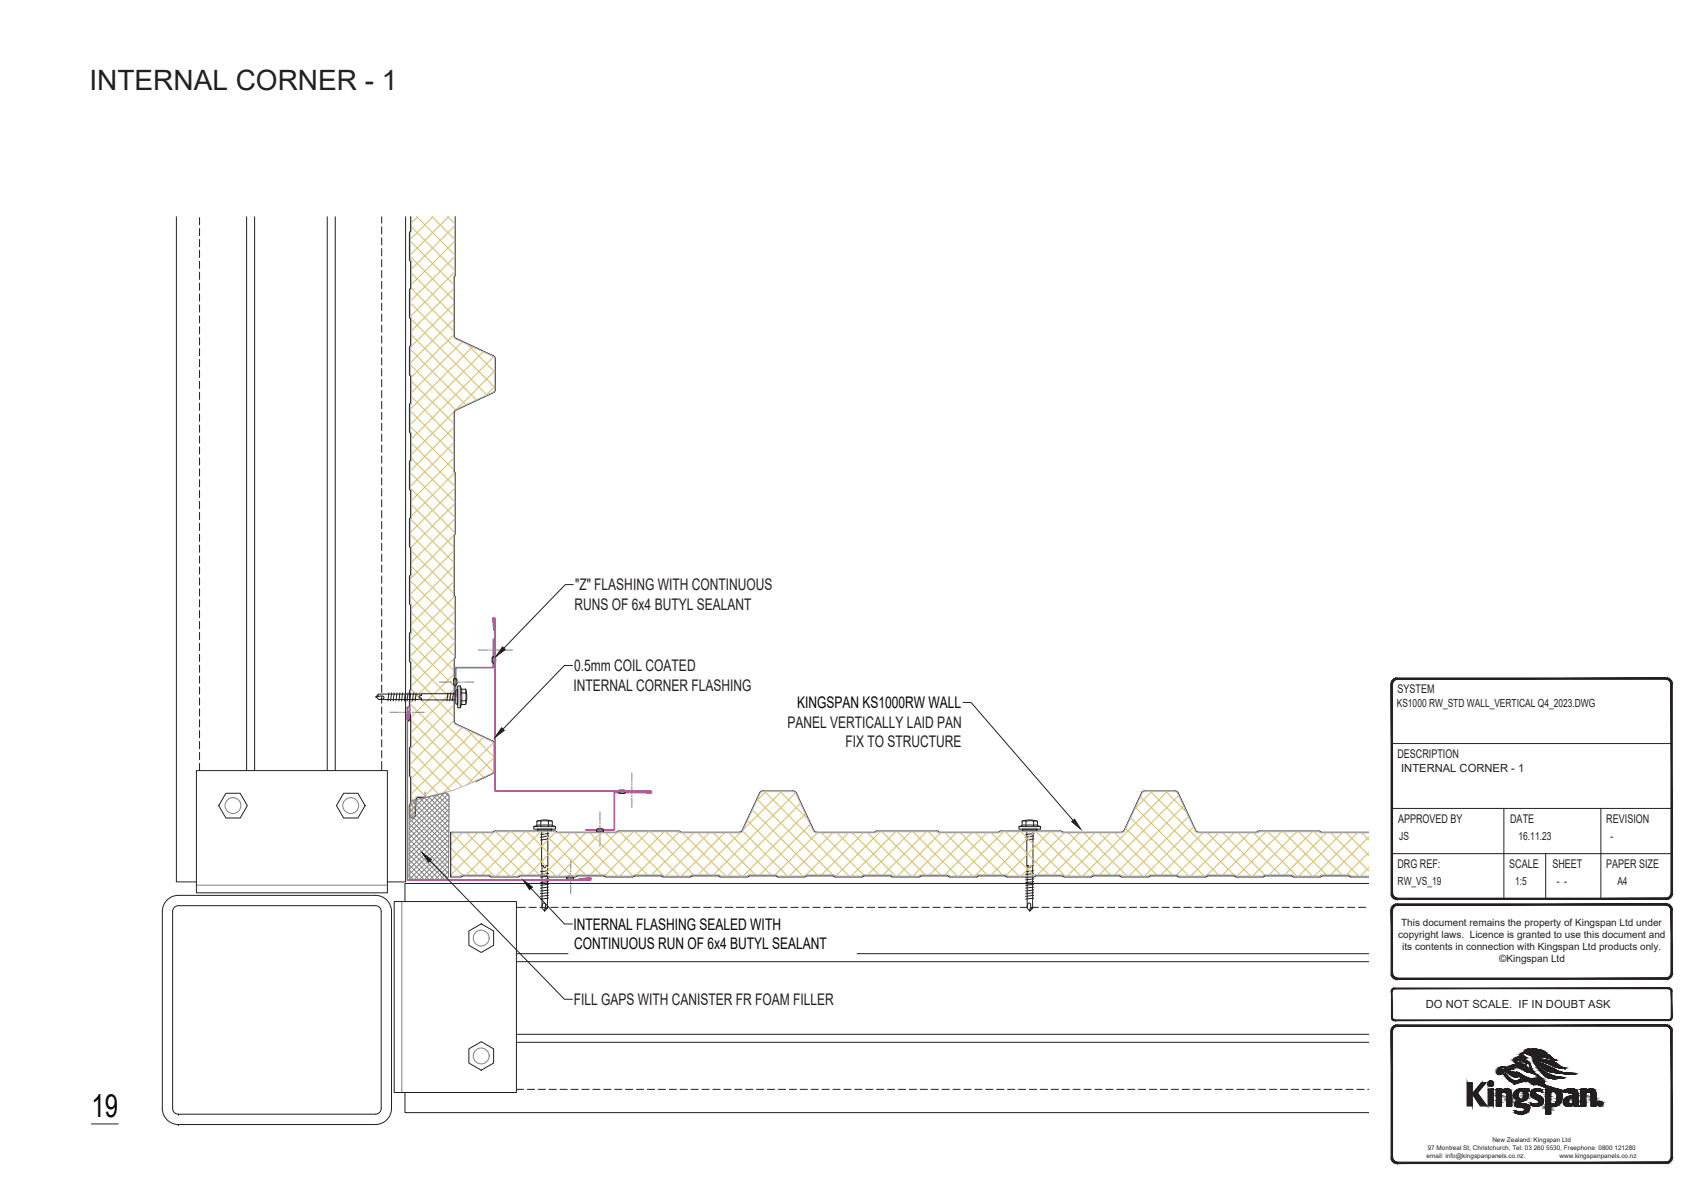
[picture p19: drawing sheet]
<svg xmlns="http://www.w3.org/2000/svg" width="297mm" height="210mm" viewBox="0 0 297 210" stroke-linecap="round" stroke-linejoin="round" font-family="sans-serif">
<defs><g id="words">
<text font-size="5.6" fill="#040503" x="16" y="195">19</text>
<text font-size="4.9" fill="#231f20" x="15.6" y="15.8">INTERNAL CORNER - 1</text>
<g font-size="2.8" fill="#231f20">
<text x="100.3" y="106.4">RUNS OF 6x4 BUTYL SEALANT</text>
<text x="100.4" y="103.1">&quot;Z&quot; FLASHING WITH CONTINUOUS</text>
<text x="100.2" y="117.2">0.5mm COIL COATED</text>
<text x="100.1" y="120.6">INTERNAL CORNER FLASHING</text>
<text x="137.4" y="127">PANEL VERTICALLY LAID PAN</text>
<text x="147.5" y="130.4">FIX TO STRUCTURE</text>
<text x="100.1" y="175.4">FILL GAPS WITH CANISTER FR FOAM FILLER</text>
</g>
<g font-size="2.8" fill="#040503">
<text x="139.1" y="123.6">KINGSPAN KS1000RW WALL</text>
<text x="100.1" y="162.3">INTERNAL FLASHING SEALED WITH</text>
<text x="100.2" y="165.7">CONTINUOUS RUN OF 6x4 BUTYL SEALANT</text>
</g>
<g font-size="2.1" fill="#231f20">
<text x="243.9" y="121">SYSTEM</text>
<text x="243.9" y="132.3">DESCRIPTION</text>
<text x="244" y="143.6">APPROVED BY</text>
<text x="263.6" y="143.6">DATE</text>
<text x="280.3" y="143.6">REVISION</text>
<text x="243.9" y="151.5">DRG REF:</text>
<text x="263.4" y="151.5">SCALE</text>
<text x="270.9" y="151.5">SHEET</text>
<text x="280.3" y="151.5">PAPER SIZE</text>
</g>
<g font-size="2" fill="#231f20">
<text x="243.8" y="123.5">KS1000 RW_STD WALL_VERTICAL Q4_2023.DWG</text>
<text x="244.5" y="134.8">INTERNAL CORNER - 1</text>
<text x="244.2" y="146.6">JS</text>
<text x="265" y="146.6">16.11.23</text>
<text x="281.1" y="146.6">-</text>
<text x="243.9" y="154.5">RW_VS_19</text>
<text x="264.4" y="154.5">1:5</text>
<text x="271.7" y="154.5">- -</text>
<text x="282.3" y="154.5">A4</text>
<text x="248.8" y="176">DO NOT SCALE. IF IN DOUBT ASK</text>
</g>
<g font-size="1.7" fill="#231f20">
<text x="244.5" y="161.7">This document remains the property of Kingspan Ltd under</text>
<text x="244" y="163.8">copyright laws. Licence is granted to use this document and</text>
<text x="244.7" y="165.8">its contents in connection with Kingspan Ltd products only.</text>
<text x="261.7" y="167.9">©Kingspan Ltd</text>
</g>
<g font-size="1.1" fill="#231f20">
<text x="249" y="202.1">email: info@kingspanpanels.co.nz.</text>
<text x="249.2" y="200.7">97 Montreal St, Christchurch, Tel: 03 260 5530, Freephone: 0800 121280</text>
<text x="260.4" y="199.4">New Zealand: Kingspan Ltd</text>
<text x="272.2" y="202.1">www.kingspanpanels.co.nz</text>
</g>
</g></defs>
<g fill="none" stroke="#231f20" stroke-width=".17">
<path d="M30.8 37.8v116.1h3.5M34.8 38v1.3M34.8 39.9v1.3M43 37.8v96.7M44.4 37.8v96.7M57.1 37.8v96.7M58.5 37.8v96.7M66.6 37.8v1.2M66.6 39.6v1.3M70.8 37.8v116.1h-3.2M34.8 41.8v1.3M34.8 43.7v1.3"/>
<path d="M34.8 45.6v1.3M34.8 47.5v1.3M34.8 49.4v1.3M34.8 51.3v1.3M34.8 53.2v1.3M34.8 55.1v1.3M34.8 57v1.3M34.8 58.9v1.3M66.6 41.5v1.3M66.6 43.4v1.3M66.6 45.3v1.3M66.6 47.2v1.3"/>
<path d="M66.6 49.1v1.3M66.6 51v1.3M66.6 52.9v1.3M66.6 54.8v1.3M66.6 56.7v1.3M66.6 58.6v1.3M34.8 60.8v1.3M34.8 62.7v1.3M34.8 64.6v1.3M34.8 66.6v1.2M34.8 68.5v1.2M34.8 70.4v1.2"/>
<path d="M34.8 72.3v1.3M34.8 74.2v1.3M34.8 76.1v1.3M34.8 78v1.3M34.8 79.9v1.3M66.6 60.5v1.3M66.6 62.4v1.3M66.6 64.4v1.2M66.6 66.3v1.2M66.6 68.2v1.2M66.6 70.1v1.2M66.6 72v1.2"/>
<path d="M66.6 73.9v1.2M66.6 75.8v1.2M66.6 77.7v1.3M66.6 79.6v1.3M34.8 81.8v1.3M34.8 83.7v1.3M34.8 85.6v1.3M34.8 87.5v1.3M34.8 89.4v1.3M34.8 91.3v1.3M34.8 93.2v1.3M34.8 95.1v1.3"/>
<path d="M34.8 97v1.3M34.8 99v1.2M66.6 81.5v1.3M66.6 83.4v1.3M66.6 85.3v1.3M66.6 87.2v1.3M66.6 89.1v1.3M66.6 91v1.3M66.6 92.9v1.3M66.6 94.8v1.3M66.6 96.7v1.3M66.6 98.6v1.3"/>
<path d="M34.8 100.9v1.2M34.8 102.8v1.2M34.8 104.7v1.2M34.8 106.6v1.2M34.8 108.5v1.2M34.8 110.4v1.2M34.8 112.3v1.3M34.8 114.2v1.3M34.8 116.1v1.3M34.8 118v1.3M34.8 119.9v1.3M66.6 100.5v1.3"/>
<path d="M66.6 102.4v1.3M66.6 104.3v1.3M66.6 106.3v1.2M66.6 108.2v1.2M66.6 110.1v1.2M66.6 112v1.2M66.6 113.9v1.2M66.6 115.8v1.2M66.6 117.7v1.3M66.6 119.6v1.3M79.1 118.7a.31 .31 0 0 1 .3-.3 .31 .31 0 0 1 .3 .3v.6a.31 .31 0 0 1-.3 .3 .31 .31 0 0 1-.3-.3M79.1 118.7v.6"/>
<path d="M79.4 119.6h.1M79.4 118.4h.1M80.3 119.7l.2 .6h.8M80.3 119.7h-.4v.7v3.1h.4M80.3 119.7v3.8l.2-.5h.8M85.9 115.5l.3 .3M85.9 114.9v.6M86.2 114.6l.3 .3M86.2 114.6l-.3 .3M86.2 115.8h.1M86.2 114.6h.1M86.5 115.5l-.3 .3"/>
<path d="M86.5 114.9v.6M34.3 134.5h33.3v21.3h-33.3zM34.8 121.8v1.3M34.8 123.7v1.3M34.8 125.6v1.3M34.8 127.5v1.3M34.8 129.4v1.3M34.8 131.3v1.3M34.8 133.2v1.3M39.4 138.5h2.5l1.3 2.1-1.3 2.2h-2.5l-1.2-2.2zM60 138.5h2.5l1.2 2.1-1.2 2.2h-2.5l-1.3-2.2zM66 121.6a.77 .77 0 0 1 1 .1l-.1 .3-.5 .1"/>
<path d="M66 121.2v.4l-.4 .1M66.6 121.5v1.3M66.6 123.4v1.3M66.6 125.3v1.3M66.6 127.2v1.3M66.6 129.1v1.3M66.6 131v1.3M66.6 132.9v1.6M67.9 120.9l-.2 1.5M68.3 120.9l-.1 1.5M68.8 120.9l-.2 1.5M69.3 120.9l-.2 1.5"/>
<path d="M69.8 120.9l-.2 1.5M70.3 120.9l-.2 1.5M70.7 120.9l-.1 1.5M71 125.4l.3 .3M71.2 120.9l-.2 1.5M71.3 124.5l.3 .2 .1 .7M71.3 124.5l-.2 .2-.1 .7M71.3 125.7h.1M71.3 124.5h.1M71.6 125.4l-.3 .3M71.7 120.9l-.2 1.5M72.2 120.9l-.2 1.5"/>
<path d="M72.6 120.9l-.1 1.5M73.6 121.1v.3l-.4 .1-.1 .1 .1 .2 .4 .1v.3M78.2 120.9l-.2 1.5M78.7 120.9l-.2 1.5M79.1 120.9l-.2 1.4M79.5 120.4h.4v2.5l-.4-.1zM79.5 121.1l-13.4 .1-.5 .4 .5 .5 13.4 .1M80.5 122.3v.7M80.5 120.3v.6M81.2 120.3l.3 1.3-.3 1.4M81.3 122.3v.7M81.3 120.3v.6"/>
<path d="M81.3 121v1.3M81.3 121h-.8v1.3h.8M108 138.2h.1M108.3 137.9h.6M108.8 137.9a.31 .31 0 0 1 .4 .3 .31 .31 0 0 1-.4 .3h-.5a.31 .31 0 0 1-.4-.3 .31 .31 0 0 1 .4-.3M109.2 138.2h.1M68.8 157.4h21.3v33.3h-21.3zM90.1 158.4h1.6M92.3 158.4h1.3M93.7 144.1l1.3-.1 1.4 .1M93.7 143.4h.7v.7M93.7 143.4v.7l-.5 .2h3.7"/>
<path d="M93.7 143.3l1.3-.2 1.4 .2M93.8 144.7h2.5l-.1 .4h-2.3zM94.2 158.4h1.3M94.4 143.3h1.3M94.5 145.1l.1 13.4 .5 .5 .4-.5 .1-13.4M94.6 158.3l.1-.6 .3-.1 .2 .3-.1 .8M95.5 158.6l-.4 .1-.1 .4M95.6 151.1h-.3l-.3 .4-.1-.1-.1-.3h-.3M95.7 144.1v-.7l.5-.1 .2 .1v.7l.5 .2M95.7 152.5l-1.4 .1M95.7 152.9l-1.4 .2M95.7 153.4l-1.4 .2"/>
<path d="M95.7 153.9l-1.4 .2M95.7 154.4l-1.4 .1M95.7 154.8l-1.4 .2M95.7 155.4l-1.4 .1M95.7 155.8l-1.4 .2M95.7 156.3l-1.4 .2M95.7 156.8l-1.4 .1M95.7 152l-1.4 .2M95.8 145.5l-1.4 .2M95.8 145.9l-1.5 .2M95.8 146.4l-1.5 .2M96.1 158.4h1.3"/>
<path d="M96.9 144.3v.4h-.6h-3.1v-.4M98 158.4h1.3M98.9 153.2h.1M99.2 152.9h.6M99.8 152.9a.31 .31 0 0 1 .3 .3 .31 .31 0 0 1-.3 .3h-.6a.31 .31 0 0 1-.3-.3 .31 .31 0 0 1 .3-.3M99.9 158.4h1.3M100.1 153.2h.1M101.9 158.4h1.2M103.8 158.4h1.2M104.1 145h.1M104.4 144.6l-.3 .4M104.4 144.7h.6"/>
<path d="M105 144.6l.3 .4M105.3 145h.1M105.3 145l-.1 .2-.8 .1-.3-.3M105.7 158.4h1.2M107.6 158.4h1.2M109.5 158.4h1.2M111.4 158.4h1.2M113.3 158.4h1.2M115.2 158.4h1.3M117.1 158.4h1.3M119 158.4h1.3M120.9 158.4h1.3"/>
<path d="M122.8 158.4h1.3M124.7 158.4h1.3M126.6 158.4h1.3M128.5 158.4h1.3M130.4 158.4h1.3M132.3 158.4h1.3M134.2 158.4h1.3M136.1 158.4h1.3M138 158.4h1.3M139.9 158.4h1.3M141.8 158.4h1.3M143.8 158.4h1.2"/>
<path d="M145.7 158.4h1.2M147.6 158.4h1.2M149.5 158.4h1.2M151.4 158.4h1.2M153.3 158.4h1.2M155.2 158.4h1.3M157.1 158.4h1.3M159 158.4h1.3M160.9 158.4h1.3M162.8 158.4h1.3M164.7 158.4h1.3M166.6 158.4h1.3"/>
<path d="M168.5 158.4h1.3M170.4 158.4h1.3M172.3 158.4h1.3M174.2 158.4h1.3M176.1 158.4h1.3M178 158.4h1.3M178.4 143.3l1.3-.2 1.3 .2M178.4 144.1h.6M178.5 144.7h2.5l-.1 .4h-2.4zM179 144.1h2.1M179 143.3h1.4M179.1 144.1l-.1-.7-.4-.1-.2 .1v.7l-.6 .2h3.8"/>
<path d="M179.2 145.1l.1 13.4 .4 .5 .5-.5 .1-13.4M179.3 158.3l.1-.6 .3-.1 .2 .3-.1 .8M179.9 158.4h1.3M180.2 158.6l-.5 .1v.4M180.3 151.1h-.3l-.3 .4-.1-.1-.1-.3h-.3M180.4 144.1v-.7l.4-.1 .3 .1v.7l.5 .2M180.4 152l-1.4 .2M180.4 152.5l-1.4 .1M180.4 152.9l-1.4 .2M180.4 153.4l-1.4 .2M180.4 153.9l-1.4 .2M180.4 154.4l-1.4 .1"/>
<path d="M180.4 154.8l-1.4 .2M180.4 155.4l-1.4 .1M180.4 155.8l-1.4 .2M180.4 156.3l-1.4 .2M180.4 156.8l-1.4 .1M180.5 145.5l-1.5 .2M180.5 145.9l-1.5 .2M180.5 146.4l-1.5 .2M181.6 144.3v.4h-.6h-3.2v-.4M181.8 158.4h1.3M183.8 158.4h1.2M185.7 158.4h1.2"/>
<path d="M187.6 158.4h1.2M189.5 158.4h1.2M191.4 158.4h1.2M193.3 158.4h1.2M195.2 158.4h1.2M197.1 158.4h1.3M199 158.4h1.3M200.9 158.4h1.3M202.8 158.4h1.3M204.7 158.4h1.3M206.6 158.4h1.3M208.5 158.4h1.3"/>
<path d="M210.4 158.4h1.3M212.3 158.4h1.3M214.2 158.4h1.3M216.1 158.4h1.3M218 158.4h1.3M219.9 158.4h1.3M221.8 158.4h1.3M223.8 158.4h1.2M225.7 158.4h1.2M227.6 158.4h1.2M229.5 158.4h1.2M231.4 158.4h1.2"/>
<path d="M233.3 158.4h1.2M235.2 158.4h1.2M237.1 158.4h1.3M238.9 154.2h-168.2v3.2M81.8 162.5l2.2-1.2 2.1 1.2v2.5l-2.1 1.3-2.2-1.3zM90.1 166.5h148.8M90.1 167.9h148.8M28.3 193.5v-34.4a2.8 2.8 0 0 1 2.8-2.8h34.4a2.8 2.8 0 0 1 2.8 2.8v34.4M28.3 193.5a2.8 2.8 0 0 0 2.8 2.8M30.1 193.5v-34.4a1.01 1.01 0 0 1 1-1h34.4a1.01 1.01 0 0 1 1 1v34.4M30.1 193.5a1.01 1.01 0 0 0 1 1M31.1 194.5h.1"/>
<path d="M31.1 196.3h.1M66.5 193.5a1.01 1.01 0 0 1-1 1h-34.4M68.3 193.5a2.8 2.8 0 0 1-2.8 2.8h-34.4M70.7 190.7v3.5h168.2M81.8 183.1l2.2-1.3 2.1 1.3v2.5l-2.1 1.2-2.2-1.2zM90.1 180.5h148.8M90.1 181.9h148.8M90.1 190.1h1.3M92 190.1h1.3M93.9 190.1h1.3M95.8 190.1h1.3M97.7 190.1h1.3"/>
<path d="M99.6 190.1h1.3M101.6 190.1h1.2M103.5 190.1h1.2M105.4 190.1h1.2M107.3 190.1h1.2M109.2 190.1h1.2M111.1 190.1h1.2M113 190.1h1.3M114.9 190.1h1.3M116.8 190.1h1.3M118.7 190.1h1.3M120.6 190.1h1.3"/>
<path d="M122.5 190.1h1.3M124.4 190.1h1.3M126.3 190.1h1.3M128.2 190.1h1.3M130.1 190.1h1.3M132 190.1h1.3M133.9 190.1h1.3M135.8 190.1h1.3M137.7 190.1h1.3M139.6 190.1h1.3M141.6 190.1h1.2M143.5 190.1h1.2"/>
<path d="M145.4 190.1h1.2M147.3 190.1h1.2M149.2 190.1h1.2M151.1 190.1h1.2M153 190.1h1.3M154.9 190.1h1.3M156.8 190.1h1.3M158.7 190.1h1.3M160.6 190.1h1.3M162.5 190.1h1.3M164.4 190.1h1.3M166.3 190.1h1.3"/>
<path d="M168.2 190.1h1.3M170.1 190.1h1.3M172 190.1h1.3M173.9 190.1h1.3M175.8 190.1h1.3M177.7 190.1h1.3M179.6 190.1h1.3M181.6 190.1h1.2M183.5 190.1h1.2M185.4 190.1h1.2M187.3 190.1h1.2M189.2 190.1h1.2"/>
<path d="M191.1 190.1h1.2M193 190.1h1.2M194.9 190.1h1.3M196.8 190.1h1.3M198.7 190.1h1.3M200.6 190.1h1.3M202.5 190.1h1.3M204.4 190.1h1.3M206.3 190.1h1.3M208.2 190.1h1.3M210.1 190.1h1.3M212 190.1h1.3"/>
<path d="M213.9 190.1h1.3M215.8 190.1h1.3M217.7 190.1h1.3M219.6 190.1h1.3M221.5 190.1h1.3M223.5 190.1h1.2M225.4 190.1h1.2M227.3 190.1h1.2M229.2 190.1h1.2M231.1 190.1h1.2M233 190.1h1.2M234.9 190.1h1.3"/>
<path d="M236.8 190.1h1.3M238.7 190.1h.2"/>
</g>
<g fill="none" stroke="#231f20" stroke-width=".19">
<path d="M71.7 37.8v2.5M79.5 37.8v10.2l-.3 .4M71.6 50.5l-.1 .2v4.6l.1 .2M71.6 55.5v.1M71.6 55.6l.1 .1M71.6 45.6l.1 .1M71.6 40.4l-.1 .3v4.6l.1 .3M71.7 50.3l-.1 .2M71.7 40.3l-.1 .1M71.7 45.7v4.6M71.7 55.7v4.6M79.3 48.4v10.2l.3 .5"/>
<path d="M79.6 59.1l6.5 3 .4 .6M71.5 75.3l.2 .4M71.6 70.5l-.1 .2v4.6M71.6 65.5v.1M71.6 65.6l.1 .1M71.7 70.3l-.1 .2M71.7 60.3l-.2 .4v4.6l.1 .2M71.7 65.7v4.6M71.7 75.7v4.6M79.6 71.6l-.3 .4v10.3M86.1 68.5l-6.5 3.1M86.5 62.7v5.3l-.4 .5"/>
<path d="M71.5 85.3l.2 .4M71.6 90.5l-.1 .2v4.6l.2 .4M71.6 80.4l-.1 .3v4.6M71.6 90.4v.1M71.7 90.3l-.1 .1M71.7 80.3l-.1 .1M71.7 85.7v4.6M71.7 95.7v4.6M79.2 82.3l.3 .4v10.4l-.3 .4M79.3 93.5v10.4M71.6 115.5l.1 .2M71.7 110.3l-.2 .4v4.6l.1 .2"/>
<path d="M71.7 100.3l-.2 .4v4.6l.2 .4M71.7 105.7v4.6M71.7 115.7v4.6M79.2 103.9l.1 .1M79.3 115.1v10.8l.3 .4M79.3 104l.1 .1M79.4 104l.1 .3M79.5 104.3v10.3l-.3 .5M71.5 130.7v4.6l.2 .4M71.5 120.7v4.6l.1 .2M71.6 130.5l-.1 .2M71.6 125.5l.1 .2"/>
<path d="M71.7 130.3l-.1 .2M71.7 120.3l-.2 .4M71.7 125.7v4.6M71.7 135.7v4.6M74.3 138.8l-.2 .3-1.1 .1-.3 .2-.2 2.9a.51 .51 0 0 1-.5 .5 .51 .51 0 0 1-.5-.5l.1-1.8M79.6 126.4l6.3 2.9 .4 .6M82.9 136.3l.1 .1M86.3 129.9l-.1 4.8-.3 .3-2.9 1.4M132.6 138.4l-3.1 6.6-.4 .3M133.1 138.1l-.5 .3M133.1 138.1h5.3M138.4 138.1l.6 .3"/>
<path d="M139 138.4l3 6.6 .5 .3M199.2 138.4l-3.1 6.6-.4 .3M199.8 138.1l-.6 .3M199.8 138.1h5.3M205.1 138.1l.5 .3M205.6 138.4l3.1 6.6 .4 .3M71.6 140.4v.1M71.7 140.3l-.1 .1M80.8 152.9l-.4 .2M80.8 152.9h4.6M85.4 152.9h.1M85.5 152.9l.3 .2"/>
<path d="M86 145.3h-7.3v7.8h1.7M86.2 145.2l-.2 .1M86.4 145l-.2 .1M86.4 145.1h10.4M90.8 152.9l-.4 .2h-4.6M90.8 152.9h4.6M95.4 152.9h.1M96.8 145l.2 .1M97 145.2l.2 .1M97.2 145.3h10.4M100.8 152.9l-.4 .2h-4.6l-.3-.2M100.8 152.9h4.6"/>
<path d="M105.4 152.9l.4 .2h4.6l.2-.1M107.8 145.2l-.2 .1M108 145l-.2 .1M108 145.1h10.4M110.8 152.9l-.2 .1M110.8 152.9h4.6M115.4 152.9l.4 .2M118.4 145l.2 .1M118.6 145.2l.2 .1M118.8 145.3h10.3M120.6 153l-.2 .1h-4.6M120.7 152.9l-.1 .1"/>
<path d="M120.8 152.9h-.1M120.8 152.9h4.6M125.4 152.9l.4 .2h4.6M130.7 152.9l-.3 .2M130.8 152.9h-.2M130.8 152.9h4.6M135.4 152.9h.1M135.5 152.9l.1 .1M135.6 153l.2 .1h4.6M140.8 152.9l-.4 .2M140.8 152.9h4.6M142.5 145.3h10.2"/>
<path d="M145.4 152.9h.1M150.8 152.9l-.4 .2h-4.6l-.3-.2M150.8 152.9h4.6M152.8 145.2l-.1 .1M152.9 145.2h-.1M153.1 145l-.2 .1M153.1 145.1h10.4M155.4 152.9l.4 .2h4.6l.4-.2M160.8 152.9h4.6M163.5 145l.2 .1M163.7 145.2l.2 .1M163.9 145.3h10.4"/>
<path d="M165.4 152.9l.4 .2h4.6l.3-.2M170.8 152.9h-.2M170.8 152.9h4.6M174.5 145.2l-.2 .1M174.7 145l-.2 .1M174.7 145.1h10.4M175.4 152.9l.4 .2M180.6 153l-.2 .1h-4.6M180.8 152.9l-.2 .1M180.8 152.9h4.6M185.1 145l.2 .1M185.3 145.2l.2 .1"/>
<path d="M185.4 152.9l.4 .2M185.5 145.3h10.2M190.8 152.9l-.4 .2h-4.6M190.8 152.9h4.6M195.4 152.9l.2 .1M200.8 152.9l-.4 .2h-4.6l-.2-.1M200.8 152.9h4.6M205.4 152.9h.1M205.5 152.9l.1 .1M205.6 153l.2 .1h4.6M209.1 145.3h10.2M210.7 152.9l-.3 .2"/>
<path d="M210.8 152.9h-.2M210.8 152.9h4.6M215.4 152.9l.2 .1M219.5 145.2l-.2 .1M219.5 145.2h.1M219.7 145l-.2 .1M219.8 145.1h10.3M220.8 152.9l-.4 .2h-4.6l-.2-.1M220.8 152.9h4.6M225.4 152.9l.4 .2h4.6l.4-.2M230.1 145l.2 .1M230.4 145.2h.1"/>
<path d="M230.4 145.2l.1 .1M230.5 145.3h8.4M230.8 152.9h4.6M235.4 152.9l.4 .2h3.1"/>
</g>
<g fill="none" stroke="#dcc06c" stroke-width=".19">
<path d="M71.8 39.6l7.6 7.6M72.7 37.8l6.7 6.7M72.9 37.8l-1.1 1.1M75.4 37.8l4 4M75.6 37.8l-4 4M78.1 37.8l1.3 1.3M78.3 37.8l-6.7 6.7M79.4 39.4l-7.6 7.6M71.6 52.9l14.8 14.7M71.6 44.8l7.6 7.6M71.6 42.1l7.6 7.6M71.8 58.5l11.3 11.3"/>
<path d="M71.8 55.8l13.2 13.1M71.8 50.4l7.4 7.3M71.8 47.7l7.4 7.3M79.2 50.4l-7.4 7.3M79.2 53.1l-7.4 7.4M79.2 55.8l-7.6 7.5M79.2 58.5l-7.4 7.3M79.4 42.1l-7.6 7.5M79.4 44.8l-7.8 7.7M79.4 47.5l-7.8 7.7M80.6 59.7l-8.8 8.8M71.6 74.4l7.6 7.6"/>
<path d="M71.6 71.8l7.6 7.5M71.6 63.7l7.9 7.8M71.6 61l9.7 9.7M71.8 77.3l7.6 7.6M71.8 69.3l7.4 7.3M71.8 66.6l7.4 7.3M79.2 71.9l-7.4 7.4M79.2 74.6l-7.6 7.6M79.2 77.3l-7.6 7.6M81.5 60.1l4.9 4.8M82.5 60.5l-10.9 10.9M84.3 61.4l-12.7 12.7"/>
<path d="M86.1 62.3l-14.3 14.3M86.4 64.7l-6.7 6.7M86.4 67.4l-1.6 1.6M71.6 93.3l7.6 7.5M71.6 85.2l7.8 7.8M71.6 82.5l7.8 7.8M71.7 90.6l7.5 7.5M71.8 98.9l7.6 7.5M71.8 96.2l7.4 7.3M71.8 88.1l7.4 7.4M71.8 80l7.6 7.6M79.2 93.5l-7.6 7.5"/>
<path d="M79.2 96.2l-7.6 7.5M79.2 98.9l-7.4 7.3M79.2 80l-7.4 7.4M79.3 82.6l-7.5 7.5M79.4 85.2l-7.8 7.7M79.4 87.9l-7.6 7.6M79.4 90.6l-7.6 7.5M71.6 114.8l7.6 7.6M71.6 112.2l7.6 7.5M71.6 104.1l7.8 7.7M71.6 101.4l7.8 7.7M71.8 109.7l7.4 7.3"/>
<path d="M71.8 107l7.6 7.5M71.8 117.7l7.4 7.4M79.2 115l-7.6 7.6M79.2 117.7l-7.6 7.6M79.2 101.6l-7.4 7.3M79.3 104.1l-7.7 7.7M79.4 106.8l-7.8 7.7M79.4 109.4l-7.6 7.6M79.4 112.2l-7.6 7.5M71.6 133.7l4.9 4.9M71.6 131l7.1 7.1M71.6 122.9l12.8 12.8"/>
<path d="M71.8 120.4l14.3 14.3M71.8 139.3l.6 .6M71.8 136.6l2.3 2.3M71.8 128.5l8.8 8.8M71.8 125.8l10.7 10.8M79.2 120.4l-7.4 7.4M79.2 123.1l-7.6 7.6M79.2 125.8l-7.6 7.6M80.7 127l-8.9 8.9M81.4 127.3l4.8 4.8M82.5 127.8l-10.7 10.7M84.4 128.7l-10.1 10.1"/>
<path d="M86.1 129.6l-8.7 8.8M86.2 132.3l-4.7 4.7M132.2 139.6l13.1 13.1M133.5 138.2l14.7 14.7M133.7 138.2l-1.6 1.6M136.2 138.2l4.8 4.8M136.4 138.2l-6.7 6.6M138.8 138.4l-14.3 14.3M199 139.1l13.7 13.6M200.8 138.2l14.5 14.5M201 138.2l-2.9 2.9M203.5 138.2l3.6 3.5"/>
<path d="M203.7 138.2l-14.7 14.7M205.7 138.8l-13.8 13.9M71.6 141.8l.7 .6M72.4 140.7l-.8 .7M78.7 150.7l2 2M78.7 148l4.7 4.7M78.7 145.4l7.6 7.5M80.7 145.4l-2 2M81.4 145.4l7.5 7.5M83.4 145.4l-4.7 4.7M84.1 145.4l7.3 7.3M86.1 145.4l-7.4 7.4"/>
<path d="M86.6 145.2l7.5 7.5M89 145.2l-7.6 7.5M89.3 145.2l7.7 7.7M91.7 145.2l-7.6 7.5M92 145.2l7.7 7.7M94.3 145.2l-7.7 7.7M94.7 145.2l7.5 7.5M97 145.2l-7.7 7.7M97.6 145.4l7.3 7.3M99.5 145.4l-7.3 7.3M100.3 145.4l7.5 7.5M102.2 145.4l-7.3 7.3"/>
<path d="M103 145.4l7.5 7.5M104.9 145.4l-7.5 7.5M105.6 145.4l7.4 7.3M107.6 145.4l-7.5 7.5M108.1 145.2l7.8 7.7M110.5 145.2l-7.5 7.5M110.8 145.2l7.8 7.7M113.2 145.2l-7.6 7.6M113.5 145.2l7.6 7.5M115.9 145.2l-7.7 7.7M116.2 145.2l7.6 7.5M118.5 145.2l-7.4 7.5"/>
<path d="M119.1 145.4l7.6 7.5M121.1 145.4l-7.4 7.3M121.8 145.4l7.5 7.5M123.8 145.4l-7.6 7.5M124.5 145.4l7.3 7.3M126.5 145.4l-7.6 7.5M127.2 145.4l7.3 7.3M129.2 145.4l-7.4 7.3M129.6 145.1l7.8 7.8M130.4 143.2l9.7 9.7M131.3 141.4l11.3 11.3M139.7 140.2l-12.7 12.7"/>
<path d="M140.6 142.1l-10.9 10.8M141.4 143.9l-8.8 8.8M142.6 145.4l-7.3 7.3M143.4 145.4l7.3 7.3M145.3 145.4l-7.5 7.5M146.1 145.4l7.3 7.3M148 145.4l-7.4 7.4M148.7 145.4l7.6 7.5M150.7 145.4l-7.3 7.3M151.4 145.4l7.6 7.5M153.6 145.2l-7.7 7.7M153.9 145.2l7.6 7.5"/>
<path d="M156.3 145.2l-7.7 7.7M156.6 145.2l7.6 7.5M159 145.2l-7.5 7.5M159.3 145.2l7.8 7.7M161.7 145.2l-7.6 7.5M162 145.2l7.8 7.7M164.2 145.4l-7.6 7.5M164.9 145.4l7.4 7.3M166.9 145.4l-7.6 7.5M167.6 145.4l7.3 7.3M169.6 145.4l-7.4 7.3M170.3 145.4l7.5 7.5"/>
<path d="M172.3 145.4l-7.4 7.3M173 145.4l7.5 7.5M175.2 145.2l-7.8 7.7M175.5 145.2l7.5 7.5M177.8 145.2l-7.7 7.7M178.2 145.2l7.7 7.7M180.5 145.2l-7.5 7.5M180.9 145.2l7.7 7.7M183.2 145.2l-7.6 7.6M183.6 145.2l7.5 7.5M185.7 145.4l-7.5 7.5M186.5 145.4l7.3 7.3"/>
<path d="M188.4 145.4l-7.3 7.3M189.1 145.4l7.6 7.5M191.1 145.4l-7.3 7.3M191.9 145.4l7.5 7.5M193.8 145.4l-7.5 7.5M194.5 145.4l7.4 7.3M196.5 144.6l8.1 8.1M197.3 142.8l10.2 10.1M198.2 140.9l12 12M206.6 140.7l-12.1 12M207.4 142.5l-10.4 10.4M208.3 144.4l-8.5 8.5"/>
<path d="M210 145.4l-7.4 7.3M210.7 145.4l7.5 7.5M212.7 145.4l-7.4 7.3M213.4 145.4l7.3 7.3M215.4 145.4l-7.6 7.5M216.1 145.4l7.3 7.3M218.1 145.4l-7.4 7.3M218.8 145.4l7.5 7.5M221 145.2l-7.6 7.5M221.3 145.2l7.7 7.7M223.6 145.2l-7.7 7.7M224 145.2l7.5 7.5"/>
<path d="M226.3 145.2l-7.7 7.7M226.7 145.2l7.5 7.5M229 145.2l-7.5 7.5M229.4 145.2l7.7 7.7M231.5 145.4l-7.3 7.3M232.3 145.4l6.6 6.6M234.2 145.4l-7.5 7.5M234.9 145.4l4 3.9M236.9 145.4l-7.5 7.5M237.6 145.4l1.3 1.2M238.9 151.5l-1.4 1.4M238.9 148.8l-3.9 3.9"/>
<path d="M238.9 146.1l-6.6 6.6"/>
</g>
<g fill="none" stroke="#bababa" stroke-width=".19">
<path d="M71.8 37.8v2.5l-.2 .4 .1 4.7M79.4 37.8l-.1 10.3M71.7 45.4v.1M71.7 50.6l-.1 4.7 .2 .4v4.6M71.7 45.4l.1 .3M71.8 45.7v4.6l-.1 .3M79.2 48.4v10.2l.3 .6M79.2 48.2l-.1 .2M79.3 48.1l-.1 .1M79.5 59.2l6.6 3 .3 .5M71.6 75.3l.1 .1M71.7 75.4v.1"/>
<path d="M71.7 75.4l.1 .3v4.6l-.2 .4v4.6M71.7 60.5l-.1 4.8 .2 .4v4.6l-.2 .4v4.6M71.8 60.3l-.1 .2M79.2 72v10.3M86.4 62.7v5.3l-.2 .3-6.7 3.2-.3 .5M71.6 85.3l.2 .4v4.6M71.7 95.4l.1 .3M71.8 95.7v4.6l-.2 .4 .1 4.7M71.8 90.3l-.2 .4 .1 4.8M79.1 82.3l.1 .2M79.2 82.5h.1M79.3 82.5v10.7"/>
<path d="M79.3 93.2l-.1 .3-.1 10.4 .2 .2M71.7 105.4h.1M71.7 110.6l-.1 4.7 .2 .4v4.6l-.2 .4M71.7 105.4l.1 .3M71.8 105.7v4.6l-.1 .3M79.2 115.1v10.8l.3 .5M79.2 114.9l-.1 .2M79.3 104.1l.1 .2M79.3 114.8l-.1 .1M79.4 104.3l-.1 10.5M71.6 130.7l.1 4.8M71.6 120.7v4.6l.2 .4v4.6l-.2 .4"/>
<path d="M71.7 135.4l.1 .3v4.6l-.2 .4v1.6M72.5 139.6l-.2 2.7M73 139l-.3 .1-.3 .4M73 139h.9M74.3 138.9v-.6h-.2v.5l-.2 .2M79.5 126.4l6.4 3 .2 .5M83 136.3h-.1a29.5 29.5 0 0 1-8.5 2.8l-.1-.2M86.1 134.5l-.2 .4-2.9 1.4M86.2 129.9v4.6M132.7 138.5l-3.1 6.6-.5 .3M138.4 138.2l.5 .3M138.4 138.2h-5.3l-.4 .3"/>
<path d="M138.9 138.5l3 6.5 .6 .4M199.3 138.5l-3.1 6.5-.5 .4M199.8 138.2l-.5 .3M199.8 138.2h5.3l.4 .3M205.5 138.5l3.1 6.5 .5 .4M71.6 142.3a.35 .35 0 0 0 .3 .3 .35 .35 0 0 0 .4-.3M78.7 152.9h1.7M80.8 152.7l-.4 .2M80.8 152.7h4.6M85.4 152.7l.4 .2M85.8 152.9h4.6M86.3 145.2l-.3 .2h-7.3"/>
<path d="M90.6 152.8l-.2 .1M90.8 152.7l-.2 .1M90.8 152.7h4.6M95.4 152.7l.4 .2M95.8 152.9h4.6M97 145.2h-10.7M97 145.2v.1M97 145.3l.2 .1M100.5 152.9h-.1M100.6 152.8l-.1 .1M100.8 152.7l-.3 .1M100.8 152.7h4.6"/>
<path d="M105.4 152.7l.3 .2M105.7 152.9h.1M105.8 152.9h4.6M107.9 145.2l-.3 .2h-10.4M110.8 152.7l-.4 .2M110.8 152.7h4.6M115.4 152.7l.4 .2M115.8 152.9h4.6M118.6 145.2h-10.7M118.6 145.2l.2 .2h10.3M120.8 152.7l-.4 .2M120.8 152.7h4.6"/>
<path d="M125.4 152.7l.4 .2M125.8 152.9h4.6M130.8 152.7l-.4 .2M130.8 152.7h4.6M135.4 152.7l.4 .2M135.8 152.9h4.6M140.5 152.9h-.1M140.6 152.8l-.1 .1M140.8 152.7l-.3 .1M140.8 152.7h4.6M145.4 152.7l.4 .2M145.8 152.9h4.6"/>
<path d="M150.5 152.9h-.1M150.8 152.7l-.3 .2M150.8 152.7h4.6M152.9 145.3l-.2 .1h-10.2M153 145.2l-.1 .1M155.4 152.7l.4 .2M155.8 152.9h4.6M160.5 152.9h-.1M160.6 152.8l-.1 .1M160.8 152.7l-.3 .1M160.8 152.7h4.6M163.6 145.2l.1 .1"/>
<path d="M163.6 145.2h-10.6M163.7 145.3l.2 .1M163.9 145.4h10.4M165.4 152.7l.3 .2M165.7 152.9h.1M165.8 152.9h4.6M170.5 152.8l-.1 .1M170.8 152.7l-.3 .1M170.8 152.7h4.6M174.5 145.3l-.2 .1M174.6 145.2l-.1 .1M175.4 152.7l.4 .2"/>
<path d="M175.8 152.9h4.6M180.8 152.7l-.4 .2M180.8 152.7h4.6M185.2 145.2h-10.7M185.2 145.2l.1 .1M185.3 145.3l.2 .1h10.2M185.4 152.7l.4 .2M185.8 152.9h4.6M190.8 152.7l-.4 .2M190.8 152.7h4.6M195.4 152.7l.4 .2M195.8 152.9h4.6"/>
<path d="M200.5 152.9h-.1M200.6 152.8l-.1 .1M200.8 152.7l-.3 .1M200.8 152.7h4.6M205.4 152.7l.4 .2M205.8 152.9h4.6M210.5 152.9h-.1M210.5 152.8v.1M210.8 152.7l-.3 .1M210.8 152.7h4.6M215.4 152.7l.4 .2M215.8 152.9h4.6"/>
<path d="M219.6 145.2l-.3 .2h-10.2M219.7 145.2h-.1M219.8 145.2h10.5M220.5 152.9h-.1M220.8 152.7l-.3 .2M220.8 152.7h4.6M225.4 152.7l.3 .2M225.7 152.9h.1M225.8 152.9h4.6M230.3 145.2l.2 .2h8.4M230.5 152.9h-.1M230.8 152.7l-.3 .2"/>
<path d="M230.8 152.7h4.6M235.4 152.7l.3 .2M235.7 152.9h.1M235.8 152.9h3.1"/>
</g>
<path d="M86.1 111.5v5h-6.6v5.1M86.2 110.1l-.2-2 .2-.2 .2 .2v30h27.1M71.5 123.6l-.2-.2-.2 .2v30h31.9M71.5 123.6l-.3 2M111.5 138.2l2 .3M112.2 138.3h-5v6.6h-5M113.5 138.1l.2 .2-.2 .2M102.9 153.2l.2 .2-.2 .2M102.9 153.2l-1.9 .3" fill="none" stroke="#b9519f" stroke-width=".3"/>
<g fill="none" stroke="#808180" stroke-width=".17">
<path d="M76.7 119.1h1.6M78.6 119.1h.2M79.1 119.1h1.2M79.1 119.4l.3 .2M79.1 119.1l.5 .5M79.1 118.8l.6 .6M79.2 118.6l.5 .6M79.3 118.5l.4 .4M79.6 118.4l.1 .2M80.6 119.1h.2M81.1 119.1h1.6M83.5 113.5h1.6"/>
<path d="M85.3 113.5h.3M85.9 113.5h1.2M85.9 115.3l.5 .4M85.9 115l.6 .6M85.9 115.5l.2 .3M85.9 114.8l.6 .5M86.1 114.6l.4 .5M86.3 114.6l.2 .2M87.4 113.5h.2M87.9 113.5h1.6M68.1 124.3h1.6M69.9 124.3h.3"/>
<path d="M70.4 124.3h1.3M71.2 124.6l-.1 .1M71.5 124.6l-.5 .4M71.6 124.7l-.6 .6M71.6 125.5l-.2 .2M71.7 125.2l-.5 .5M71.7 124.9l-.6 .6M71.9 124.3h.3M71.9 139.8l6.4 6.4M72.5 124.3h1.6M72.6 139.6l5.7 5.7M72.9 139.5l-1.5 1.5"/>
<path d="M73.3 139.4l5 5M74 139.3l-2.6 2.5M74.1 139.2l4.3 4.3M74.8 139.1l3.6 3.5M75.2 139l-3.8 3.8M75.5 138.9l2.9 2.8M76.3 138.8l2.1 2.1M76.3 138.7l-4.9 4.9M77 138.6l1.4 1.4M77.5 138.5l-6.1 6.1M77.6 138.4l.6 .1 .2 .5M77.7 138.4l-5.4 1.2a1.2 1.2 0 0 0-.9 1.2"/>
<path d="M77.7 138.4l.7 .7M78.2 138.6l-6.8 6.8M78.4 139.4l-7 7M78.4 139l-.1 13.9M108 138.3l.2 .2M108 138l.5 .5M108.2 137.9l.6 .6M108.4 137.9l.6 .6M108.7 137.9l.4 .4M109 137.9l.1 .2M110.3 134.9v1.6M110.3 136.8v.2"/>
<path d="M110.3 137.3v1.3M110.3 138.8v.3M110.3 139.3v1.6M34.3 154.5h33.3M70.1 157.4v33.3M71.4 145.6l6.9 6.8M71.4 146.5l6.8 6.7M71.4 147.4l6.2 6.1M71.4 148.2l5.3 5.3M71.4 149.2l4.4 4.3M71.4 150l3.5 3.5M71.4 150.9l2.6 2.6"/>
<path d="M71.4 151.8l1.7 1.7M71.4 152.7l.8 .8M71.4 141.1l6.9 6.9M71.4 142l6.9 6.9M71.4 142.9l6.9 6.9M71.4 143.8l6.9 6.9M71.4 144.7l6.9 6.8M71.4 140.8l.1 12.4 .5 .3h5.7a.64 .64 0 0 0 .6-.6M71.5 140.3l6.8 6.8M78.3 153l-.6 .5M78.3 152.1l-1.5 1.4M78.3 151.1l-2.4 2.4"/>
<path d="M78.3 150.2l-3.3 3.3M78.3 149.3l-4.2 4.2M78.3 148.4l-5.1 5.1M78.3 147.5l-6 6M78.3 146.6l-6.7 6.8M78.3 145.7l-6.9 6.9M78.3 144.8l-6.9 7M78.3 143.9l-6.9 6.9M78.4 143l-7 7M78.4 142.1l-7 6.9M78.4 141.2l-7 7M78.4 140.3l-7 6.9"/>
<path d="M98.9 153.3l.2 .2M99 153l.4 .5M99.1 152.9l.6 .6M99.4 152.9l.5 .6M99.6 150v1.6M99.6 151.9v.2M99.6 152.4v1.2M99.6 153.9v.2M99.6 154.4v1.6M99.6 152.9l.5 .5M99.9 152.9l.2 .2M104.1 145l.3 .3"/>
<path d="M104.2 144.8l.4 .5M104.3 144.7l.6 .6M104.6 144.7l.6 .5M104.7 141.7v1.6M104.7 143.6v.2M104.7 144.1v1.2M104.7 145.6v.2M104.7 146.1v1.6M104.8 144.7l.5 .4M105.1 144.7l.2 .2"/>
<circle cx="40.7" cy="140.6" r="1.39"/>
<circle cx="61.2" cy="140.6" r="1.39"/>
<circle cx="84" cy="163.7" r="1.39"/>
<circle cx="84" cy="184.3" r="1.39"/>
</g>
<path d="M187 143.4l.5-.4 1.1 1.7z" fill="#231f20"/>
<path d="M168.1 122.6h1.4l17.8 20.6M187 143.4l.5-.4 1.1 1.7z" fill="none" stroke="#231f20" stroke-width=".17"/>
<path d="M87.7 112.9l.5 .5-1.7 1.2z" fill="#231f20"/>
<path d="M87.7 112.9l.5 .5-1.7 1.2zM100.1 102h-1.4l-10.8 11.2" fill="none" stroke="#231f20" stroke-width=".17"/>
<path d="M87.5 127l.5 .5-1.6 1.2z" fill="#231f20"/>
<path d="M99.9 116.2h-1.4l-10.7 11.1M87.5 127l.5 .5-1.6 1.2z" fill="none" stroke="#231f20" stroke-width=".17"/>
<path d="M73.7 148.8l1.6 1.2-.5 .5z" fill="#231f20"/>
<path d="M73.7 148.8l1.6 1.2-.5 .5zM75.1 150.3l23.4 24.1h1.4" fill="none" stroke="#231f20" stroke-width=".17"/>
<path d="M99.3 159.3v7.4l50.1-7.4zM99.3 166.7l50.1-7.4v7.4z" fill="#fff"/>
<path d="M99.3 159.3h50.1l-50.1 7.4zM99.3 166.7l50.1-7.4v7.4z" fill="none" stroke="#fff" stroke-width=".17"/>
<path d="M91.3 153.6l1.6 1.2-.5 .5z" fill="#040503"/>
<path d="M91.3 153.6l1.6 1.2-.5 .5zM92.7 155.1l5.8 6.2h1.4M262.5 141.1v15.8M16 196.2h4.6" fill="none" stroke="#231f20" stroke-width=".17"/>
<path d="M290.8 156.8l.2 .2h-.2zM290.8 156.8l.2 .2v-.3zM291 156.7l.3 .2-.3 .1zM291 156.7l.3 .2-.1-.3zM291.2 156.6l.3 .1-.2 .2zM291.2 156.6l.3 .1-.1-.2zM291.4 156.5h.3l-.2 .2zM291.5 156.3l-.1 .2h.3zM291.5 156.3l.3-.1-.1 .3zM291.6 156.1l-.1 .2 .3-.1zM291.6 156.1l.3-.2-.1 .3zM291.6 155.9v.2l.3-.2z" fill="#231f20"/>
<path d="M290.8 156.8l.2 .2h-.2zM290.8 156.8l.2-.1v.3zM291 156.7l.3 .2-.3 .1zM291 156.7l.2-.1 .1 .3zM291.2 156.6l.3 .1-.2 .2zM291.2 156.6l.2-.1 .1 .2zM291.4 156.5h.3l-.2 .2zM291.5 156.3l.3-.1-.1 .3zM291.5 156.3l.2 .2h-.3zM291.6 156.1l.3-.2-.1 .3zM291.6 156.1l.2 .1-.3 .1zM291.6 155.9h.3l-.3 .2z" fill="none" stroke="#231f20" stroke-width=".17"/>
<path d="M291.6 119.4v36.5h.3zM291.6 119.4h.3v36.5z" fill="#231f20"/>
<path d="M291.6 119.4h.3v36.5zM291.6 119.4l.3 36.5h-.3z" fill="none" stroke="#231f20" stroke-width=".17"/>
<path d="M291.8 119.1l.1 .3h-.3zM291.6 119.2v.2l.2-.3zM291.7 118.9l.1 .2-.2 .1zM291.5 119l.1 .2 .1-.3zM291.5 118.7l.2 .2-.2 .1zM291.4 118.8l.1 .2v-.3zM291.3 118.5l.2 .2-.1 .1zM291.3 118.5l-.1 .2 .2 .1zM291 118.4l.3 .1-.1 .2zM291 118.4v.2l.2 .1zM290.8 118.3l.2 .1v.2zM290.8 118.3v.3h.2z" fill="#231f20"/>
<path d="M290.8 118.3l.2 .1v.2zM290.8 118.3l.2 .3h-.2zM291 118.4l.3 .1-.1 .2zM291 118.4l.2 .3-.2-.1zM291.3 118.5l.2 .2-.1 .1zM291.3 118.5l.1 .3-.2-.1zM291.4 118.8l.1-.1v.3zM291.5 119l.2-.1-.1 .3zM291.5 118.7l.2 .2-.2 .1zM291.6 119.2l.2-.1-.2 .3zM291.7 118.9l.1 .2-.2 .1zM291.8 119.1l.1 .3h-.3z" fill="none" stroke="#231f20" stroke-width=".17"/>
<path d="M243.9 118.6h46.9v-.3zM243.9 118.3h46.9l-46.9 .3z" fill="#231f20"/>
<path d="M243.9 118.6l46.9-.3v.3zM243.9 118.3h46.9l-46.9 .3z" fill="none" stroke="#231f20" stroke-width=".17"/>
<path d="M243.6 118.4l.3-.1v.3zM243.6 118.4l.1 .2h.2zM243.3 118.5l.3-.1 .1 .2zM243.3 118.5l.2 .2 .2-.1zM243.1 118.7l.2-.2 .2 .2zM243.1 118.7l.2 .1 .2-.1zM243.1 118.7l.2 .1-.4 .1zM242.9 118.9l.2 .1 .2-.2zM242.9 118.9l.2 .1-.3 .1zM242.8 119.1l.3 .1v-.2zM242.8 119.1l.3 .1-.3 .2zM242.8 119.4h.2l.1-.2z" fill="#231f20"/>
<path d="M242.8 119.4l.3-.2-.1 .2zM242.8 119.1l.3-.1v.2zM242.8 119.1l.3 .1-.3 .2zM242.9 118.9l.2 .1-.3 .1zM242.9 118.9l.4-.1-.2 .2zM243.1 118.7l.2 .1-.4 .1zM243.1 118.7h.4l-.2 .1zM243.1 118.7l.2-.2 .2 .2zM243.3 118.5l.4 .1-.2 .1zM243.3 118.5l.3-.1 .1 .2zM243.6 118.4l.3-.1v.3zM243.6 118.4l.3 .2h-.2z" fill="none" stroke="#231f20" stroke-width=".17"/>
<path d="M242.8 119.4l.2 36.5v-36.5zM242.8 119.4l.2 36.5h-.2z" fill="#231f20"/>
<path d="M242.8 119.4h.2v36.5zM242.8 119.4l.2 36.5h-.2z" fill="none" stroke="#231f20" stroke-width=".17"/>
<path d="M242.8 155.9h.2l-.2 .3zM243 155.9l-.2 .3 .3-.1zM242.8 156.2l.3-.1-.2 .4zM243.1 156.1l-.2 .4 .2-.2zM242.9 156.5l.2-.2v.4zM243.1 156.3v.4l.2-.2zM243.1 156.7l.2-.2v.4zM243.3 156.5v.4l.2-.3zM243.5 156.6l.1 .4-.3-.1zM243.5 156.6l.1 .4 .1-.3zM243.7 156.7l.2 .3h-.3zM243.7 156.7l.2 .3v-.2z" fill="#231f20"/>
<path d="M242.8 155.9h.2l-.2 .3zM242.8 156.2l.3-.1-.2 .4zM242.9 156.5l.2-.2v.4zM243 155.9l.1 .2-.3 .1zM243.1 156.1v.2l-.2 .2zM243.1 156.7l.2-.2v.4zM243.1 156.3l.2 .2-.2 .2zM243.3 156.5l.2 .1-.2 .3zM243.5 156.6l.2 .1-.1 .3zM243.5 156.6l.1 .4-.3-.1zM243.7 156.7l.2 .1v.2zM243.7 156.7l.2 .3h-.3z" fill="none" stroke="#231f20" stroke-width=".17"/>
<path d="M243.9 156.8v.2l46.9-.2zM243.9 157l46.9-.2v.2z" fill="#231f20"/>
<path d="M242.9 129.8h48.8M242.9 149h48.8M242.9 141.1h48.8M243.8 157.9l2 .1M243.9 156.8h46.9l-46.9 .2zM243.9 157l46.9-.2v.2zM269.8 149v7.9M279.4 141.1v15.8" fill="none" stroke="#231f20" stroke-width=".17"/>
<path d="M290.8 202.8l.2 .3h-.2zM290.8 202.8l.2 .3v-.3zM291 202.8l.3 .1-.3 .2zM291 202.8l.3 .1-.1-.2zM291.2 202.7l.3 .1-.2 .1zM291.2 202.7l.3 .1-.1-.2zM291.4 202.6l.3-.1-.2 .3zM291.5 202.4l-.1 .2 .3-.1zM291.5 202.4l.3-.1-.1 .2zM291.6 202.2l-.1 .2 .3-.1zM291.6 202.2l.3-.2-.1 .3zM291.6 202v.2l.3-.2z" fill="#231f20"/>
<path d="M290.8 202.8l.2 .3h-.2zM290.8 202.8h.2v.3zM291 202.8l.3 .1-.3 .2zM291 202.8l.2-.1 .1 .2zM291.2 202.7l.3 .1-.2 .1zM291.2 202.7l.2-.1 .1 .2zM291.4 202.6l.3-.1-.2 .3zM291.5 202.4l.3-.1-.1 .2zM291.5 202.4l.2 .1-.3 .1zM291.6 202.2l.3-.2-.1 .3zM291.6 202.2l.2 .1-.3 .1zM291.6 202h.3l-.3 .2z" fill="none" stroke="#231f20" stroke-width=".17"/>
<path d="M291.6 180v22h.3zM291.6 180h.3v22z" fill="#231f20"/>
<path d="M291.6 180h.3v22zM291.6 180l.3 22h-.3z" fill="none" stroke="#231f20" stroke-width=".17"/>
<path d="M291.8 179.7l.1 .3h-.3zM291.6 179.8v.2l.2-.3zM291.7 179.4l.1 .3-.2 .1zM291.5 179.6l.1 .2 .1-.4zM291.5 179.2l.2 .2-.2 .2zM291.5 179.2l-.1 .2 .1 .2zM291.3 179l.2 .2-.1 .2zM291.3 179l-.1 .2 .2 .2zM291 178.9l.3 .1-.1 .2zM291 178.9v.3h.2zM290.8 178.9h.2v.3zM290.8 178.9v.2l.2 .1z" fill="#231f20"/>
<path d="M290.8 178.9h.2v.3zM290.8 178.9l.2 .3-.2-.1zM291 178.9l.3 .1-.1 .2zM291 178.9l.2 .3h-.2zM291.3 179l.2 .2-.1 .2zM291.3 179l.1 .4-.2-.2zM291.4 179.4l.1-.2v.4zM291.5 179.6l.2-.2-.1 .4zM291.5 179.2l.2 .2-.2 .2zM291.6 179.8l.2-.1-.2 .3zM291.7 179.4l.1 .3-.2 .1zM291.8 179.7l.1 .3h-.3z" fill="none" stroke="#231f20" stroke-width=".17"/>
<path d="M243.9 179.1h46.9v-.2zM243.9 178.9h46.9l-46.9 .2z" fill="#231f20"/>
<path d="M243.9 179.1l46.9-.2v.2zM243.9 178.9h46.9l-46.9 .2z" fill="none" stroke="#231f20" stroke-width=".17"/>
<path d="M243.6 178.9h.3v.2zM243.6 178.9l.1 .3 .2-.1zM243.3 179l.3-.1 .1 .3zM243.3 179l.2 .2h.2zM243.1 179.2l.2-.2 .2 .2zM243.1 179.2l.2 .2 .2-.2zM243.1 179.2l.2 .2h-.4zM242.9 179.4l.2 .2 .2-.2zM242.9 179.4l.2 .2-.3 .1zM242.8 179.7l.3 .1v-.2zM242.8 179.7l.3 .1-.3 .2zM242.8 180h.2l.1-.2z" fill="#231f20"/>
<path d="M242.8 180l.3-.2-.1 .2zM242.8 179.7l.3-.1v.2zM242.8 179.7l.3 .1-.3 .2zM242.9 179.4l.2 .2-.3 .1zM242.9 179.4h.4l-.2 .2zM243.1 179.2l.2 .2h-.4zM243.1 179.2h.4l-.2 .2zM243.1 179.2l.2-.2 .2 .2zM243.3 179l.4 .2h-.2zM243.3 179l.3-.1 .1 .3zM243.6 178.9h.3v.2zM243.6 178.9l.3 .2-.2 .1z" fill="none" stroke="#231f20" stroke-width=".17"/>
<path d="M242.8 180l.2 22v-22zM242.8 180l.2 22h-.2z" fill="#231f20"/>
<path d="M242.8 180h.2v22zM242.8 180l.2 22h-.2z" fill="none" stroke="#231f20" stroke-width=".17"/>
<path d="M242.8 202h.2l-.2 .3zM243 202l-.2 .3 .3-.1zM242.8 202.3l.3-.1-.2 .3zM243.1 202.2l-.2 .3 .2-.1zM242.9 202.5l.2-.1v.4zM243.1 202.4v.4l.2-.2zM243.3 202.6v.3l-.2-.1zM243.3 202.6v.3l.2-.2zM243.5 202.7l.1 .4-.3-.2zM243.5 202.7l.1 .4 .1-.3zM243.7 202.8l.2 .3h-.3zM243.7 202.8l.2 .3v-.3z" fill="#231f20"/>
<path d="M242.8 202h.2l-.2 .3zM242.8 202.3l.3-.1-.2 .3zM242.9 202.5l.2-.1v.4zM243 202l.1 .2-.3 .1zM243.1 202.2v.2l-.2 .1zM243.1 202.8l.2-.2v.3zM243.1 202.4l.2 .2-.2 .2zM243.3 202.6l.2 .1-.2 .2zM243.5 202.7l.2 .1-.1 .3zM243.5 202.7l.1 .4-.3-.2zM243.7 202.8h.2v.3zM243.7 202.8l.2 .3h-.3z" fill="none" stroke="#231f20" stroke-width=".17"/>
<path d="M243.9 202.8v.3l46.9-.3zM243.9 203.1l46.9-.3v.3z" fill="#231f20"/>
<path d="M243.9 202.8h46.9l-46.9 .3zM243.9 203.1l46.9-.3v.3z" fill="none" stroke="#231f20" stroke-width=".17"/>
<path d="M291.2 178l.2 .1h-.2zM291.2 178l.2 .1v-.1zM291.4 178h.2l-.2 .1zM291.4 178h.2l-.1-.1zM291.5 177.9l.3-.1-.2 .2zM291.6 177.7l-.1 .2 .3-.1zM291.8 177.5v.3l-.2-.1zM291.7 177.5l-.1 .2 .2-.2z" fill="#231f20"/>
<path d="M291.2 178l.2 .1h-.2zM291.2 178h.2v.1zM291.4 178h.2l-.2 .1zM291.4 178l.1-.1 .1 .1zM291.5 177.9l.3-.1-.2 .2zM291.6 177.7l.2 .1-.3 .1zM291.7 177.5h.1l-.2 .2zM291.8 177.5v.3l-.2-.1z" fill="none" stroke="#231f20" stroke-width=".17"/>
<path d="M291.7 173.1v4.4h.1zM291.7 173.1h.1v4.4z" fill="#231f20"/>
<path d="M291.7 173.1h.1v4.4zM291.7 173.1l.1 4.4h-.1z" fill="none" stroke="#231f20" stroke-width=".17"/>
<path d="M291.8 172.8v.3h-.1zM291.6 172.9l.1 .2 .1-.3zM291.6 172.6l.2 .2-.2 .1zM291.6 172.6l-.1 .1 .1 .2zM291.4 172.5l.2 .1-.1 .1zM291.4 172.5v.1l.1 .1zM291.2 172.5h.2v.1zM291.2 172.5v.1h.2z" fill="#231f20"/>
<path d="M291.2 172.5h.2v.1zM291.2 172.5l.2 .1h-.2zM291.4 172.5l.1 .2-.1-.1zM291.4 172.5l.2 .1-.1 .1zM291.6 172.6l.2 .2-.2 .1zM291.6 172.6v.3l-.1-.2zM291.6 172.9l.2-.1-.1 .3zM291.8 172.8v.3h-.1z" fill="none" stroke="#231f20" stroke-width=".17"/>
<path d="M243.5 172.6h47.7v-.1zM243.5 172.5h47.7l-47.7 .1z" fill="#231f20"/>
<path d="M243.5 172.6l47.7-.1v.1zM243.5 172.5h47.7l-47.7 .1z" fill="none" stroke="#231f20" stroke-width=".17"/>
<path d="M243.2 172.5h.3v.1zM243.2 172.5l.1 .1h.2zM243 172.6l.2-.1 .1 .1zM243 172.6l.1 .1 .2-.1zM243 172.6l.1 .1-.2 .1zM242.9 172.8l.1 .1 .1-.2zM242.9 172.8l.1 .1-.2 .2zM243 172.9l-.2 .2h.2z" fill="#231f20"/>
<path d="M242.9 172.8l.2-.1-.1 .2zM242.9 172.8l.1 .1-.2 .2zM243 172.6h.3l-.2 .1zM243 172.6l.2-.1 .1 .1zM243 172.6l.1 .1-.2 .1zM243 172.9v.2h-.2zM243.2 172.5h.3v.1zM243.2 172.5l.3 .1h-.2z" fill="none" stroke="#231f20" stroke-width=".17"/>
<path d="M242.8 173.1l.2 4.4v-4.4zM242.8 173.1l.2 4.4h-.2z" fill="#231f20"/>
<path d="M242.8 173.1l.2 4.4h-.2zM242.8 173.1h.2v4.4z" fill="none" stroke="#231f20" stroke-width=".17"/>
<path d="M242.8 177.5h.2l-.1 .3zM243 177.5l-.1 .3 .1-.1zM242.9 177.8l.1-.1v.3zM243 177.7v.3l.1-.1zM243.1 177.9l.1 .2-.2-.1zM243.1 177.9l.1 .2 .1-.1zM243.3 178l.2 .1h-.3zM243.3 178l.2 .1v-.1z" fill="#231f20"/>
<path d="M242.8 177.5h.2l-.1 .3zM242.9 177.8l.1-.1v.3zM243 177.5v.2l-.1 .1zM243 177.7l.1 .2-.1 .1zM243 178l.1-.1 .1 .2zM243.1 177.9l.2 .1-.1 .1zM243.3 178h.2v.1zM243.3 178l.2 .1h-.3z" fill="none" stroke="#231f20" stroke-width=".17"/>
<path d="M243.5 178v.1l47.7-.1zM243.5 178.1l47.7-.1v.1z" fill="#231f20"/>
<path d="M243.5 178h47.7l-47.7 .1zM243.5 178.1l47.7-.1v.1z" fill="none" stroke="#231f20" stroke-width=".17"/>
<path d="M290.8 170.7l.2 .2h-.2zM290.8 170.7l.2 .2v-.2zM291 170.7l.3 .1-.3 .1zM291 170.7l.3 .1-.1-.2zM291.2 170.6h.3l-.2 .2zM291.2 170.6h.3l-.1-.1zM291.4 170.5l.3-.1-.2 .2zM291.5 170.3l-.1 .2 .3-.1zM291.5 170.3l.3-.2-.1 .3zM291.6 170.1l-.1 .2 .3-.2zM291.6 170.1l.3-.3-.1 .3zM291.6 169.8v.3l.3-.3z" fill="#231f20"/>
<path d="M290.8 170.7l.2 .2h-.2zM290.8 170.7h.2v.2zM291 170.7l.3 .1-.3 .1zM291 170.7l.2-.1 .1 .2zM291.2 170.6h.3l-.2 .2zM291.2 170.6l.2-.1 .1 .1zM291.4 170.5l.3-.1-.2 .2zM291.5 170.3l.3-.2-.1 .3zM291.5 170.3l.2 .1-.3 .1zM291.6 170.1l.3-.3-.1 .3zM291.6 170.1h.2l-.3 .2zM291.6 169.8h.3l-.3 .3z" fill="none" stroke="#231f20" stroke-width=".17"/>
<path d="M291.6 158.9v10.9h.3zM291.6 158.9h.3v10.9z" fill="#231f20"/>
<path d="M291.6 158.9h.3v10.9zM291.6 158.9l.3 10.9h-.3z" fill="none" stroke="#231f20" stroke-width=".17"/>
<path d="M291.8 158.6l.1 .3h-.3zM291.6 158.7v.2l.2-.3zM291.7 158.3l.1 .3-.2 .1zM291.5 158.4l.1 .3 .1-.4zM291.5 158.1l.2 .2-.2 .1zM291.5 158.1l-.1 .2 .1 .1zM291.3 157.9l.2 .2-.1 .2zM291.3 157.9l-.1 .2 .2 .2zM291 157.8l.3 .1-.1 .2zM291 157.8v.2l.2 .1zM290.8 157.8h.2v.2zM290.8 157.8v.2h.2z" fill="#231f20"/>
<path d="M290.8 157.8h.2v.2zM290.8 157.8l.2 .2h-.2zM291 157.8l.3 .1-.1 .2zM291 157.8l.2 .3-.2-.1zM291.3 157.9l.2 .2-.1 .2zM291.3 157.9l.1 .4-.2-.2zM291.4 158.3l.1-.2v.3zM291.5 158.4l.2-.1-.1 .4zM291.5 158.1l.2 .2-.2 .1zM291.6 158.7l.2-.1-.2 .3zM291.7 158.3l.1 .3-.2 .1zM291.8 158.6l.1 .3h-.3z" fill="none" stroke="#231f20" stroke-width=".17"/>
<path d="M243.9 158h46.9v-.2zM243.9 157.8h46.9l-46.9 .2z" fill="#231f20"/>
<path d="M243.9 158l46.9-.2v.2zM243.9 157.8h46.9l-46.9 .2z" fill="none" stroke="#231f20" stroke-width=".17"/>
<path d="M243.6 157.8h.3v.2zM243.6 157.8l.1 .2h.2zM243.3 157.9l.3-.1 .1 .2zM243.3 157.9l.2 .2 .2-.1zM243.1 158.1l.2-.2 .2 .2zM243.1 158.1l.2 .2 .2-.2zM243.1 158.1l.2 .2h-.4zM242.9 158.3l.2 .1 .2-.1zM242.9 158.3l.2 .1-.3 .2zM242.8 158.6l.3 .1v-.3zM242.8 158.6l.3 .1-.3 .2zM242.8 158.9h.2l.1-.2z" fill="#231f20"/>
<path d="M242.8 158.9l.3-.2-.1 .2zM242.8 158.6l.3-.2v.3zM242.8 158.6l.3 .1-.3 .2zM242.9 158.3l.2 .1-.3 .2zM242.9 158.3h.4l-.2 .1zM243.1 158.1l.2 .2h-.4zM243.1 158.1h.4l-.2 .2zM243.1 158.1l.2-.2 .2 .2zM243.3 157.9l.4 .1-.2 .1zM243.3 157.9l.3-.1 .1 .2zM243.6 157.8h.3v.2zM243.6 157.8l.3 .2h-.2z" fill="none" stroke="#231f20" stroke-width=".17"/>
<path d="M242.8 158.9l.2 10.9v-10.9zM242.8 158.9l.2 10.9h-.2z" fill="#231f20"/>
<path d="M242.8 158.9h.2v10.9zM242.8 158.9l.2 10.9h-.2z" fill="none" stroke="#231f20" stroke-width=".17"/>
<path d="M242.8 169.8h.2l-.2 .3zM243 169.8l-.2 .3h.3zM242.8 170.1h.3l-.2 .3zM243.1 170.1l-.2 .3 .2-.1zM242.9 170.4l.2-.1v.3zM243.1 170.3v.3l.2-.1zM243.1 170.6l.2-.1v.3zM243.3 170.5v.3l.2-.2zM243.5 170.6l.1 .3-.3-.1zM243.5 170.6l.1 .3 .1-.2zM243.7 170.7l.2 .2h-.3zM243.7 170.7l.2 .2v-.2z" fill="#231f20"/>
<path d="M242.8 169.8h.2l-.2 .3zM242.8 170.1h.3l-.2 .3zM242.9 170.4l.2-.1v.3zM243 169.8l.1 .3h-.3zM243.1 170.1v.2l-.2 .1zM243.1 170.6l.2-.1v.3zM243.1 170.3l.2 .2-.2 .1zM243.3 170.5l.2 .1-.2 .2zM243.5 170.6l.2 .1-.1 .2zM243.5 170.6l.1 .3-.3-.1zM243.7 170.7h.2v.2zM243.7 170.7l.2 .2h-.3z" fill="none" stroke="#231f20" stroke-width=".17"/>
<path d="M243.9 170.7v.2l46.9-.2zM243.9 170.9l46.9-.2v.2z" fill="#231f20"/>
<g fill="none" stroke="#231f20" stroke-width=".17">
<path d="M243.9 170.7h46.9l-46.9 .2zM243.9 170.9l46.9-.2v.2zM261.3 186.9l.2 .4 .5 .1a.39 .39 0 0 1-.6 .1 .39 .39 0 0 1-.1-.6zM261.6 186.5l.2-.1a1.16 1.16 0 0 1 1.5 .3l.2-.4a.96 .96 0 0 1 1.5-.2l-.1-.4-.5-.3-.2-.4 .4 .4-.3-.7a1.44 1.44 0 0 0 1.2-.7l.3-.2a1.08 1.08 0 0 1 1.2-.7l-.5 .5a1.62 1.62 0 0 0-1.2 .8 .73 .73 0 0 1 1.1 .2h-.1a1.63 1.63 0 0 0-1.7 .2l.1 .1a.37 .37 0 0 0 0 .6 .37 .37 0 0 0 .6-.1 .87 .87 0 0 1 .2 1l.9 .5-.4-1 1.2 1.2-.3-1.5a2.93 2.93 0 0 0 1.1 1.8l.1 .2-1.6-.5-2.1-1.2-.2 .1 .3 .4-.2-.1a.38 .38 0 0 0-.6-.1v.2l.5 .2a.51 .51 0 0 0-.7 .2l.2 .4h.2l-.2-.1 1 .2v-.2a6.1 6.1 0 0 0 2.6 1.8l.4 .3 .5-.3a1.53 1.53 0 0 1 1.3-.2l-.1 .1 .3 .6 2.1 .7 3.2 .8h-.2a24 24 0 0 1-6.8-1.8 .31 .31 0 0 1-.3 .2 .31 .31 0 0 1-.3-.2l-1-.4-.1 .1h-.7l-1.3 .5-.1-.2a5.1 5.1 0 0 1-1.8-1.7l-.3-.2a.41 .41 0 0 1-.6-.2zM261.7 186.5l.1 .7a.36 .36 0 0 1-.2-.3 .36 .36 0 0 1 .1-.4zM262.1 186.4l.1-.1a2.13 2.13 0 0 1 1.5 1.1l-1.1-.7-.6 .2v-.1zM262.3 187l.2-.1 1.7 1h.4l-.2 .1h.1l.4-.1 .1-.2 .7 .6-.7 .2a1.16 1.16 0 0 1-1.5-.3l-1.3-1.1zM264 187.3h.3zM265 187.2a4.1 4.1 0 0 0 2.9 1l-.3 .4a.69 .69 0 0 0 .7-1l.9 .7-1.5 .7a10.1 10.1 0 0 1-2.7-1.8zM265.2 184.9a.94 .94 0 0 1 1-.2v.2h-.2a.77 .77 0 0 1 .6 .7l-.6-.6 .4 .6-.6-.4-.8-.1zM265.2 186l.1 .3-.1-.1zM265.8 185.8a.33 .33 0 0 1-.2 .5z"/>
<path d="M265.8 183.9l.9-.3a1.28 1.28 0 0 1 1.6-.4l-.7 .2a2.28 2.28 0 0 1-1.8 .5zM266.3 186.3l.6 .8-.2-.1zM266.4 183.9h.1a3.8 3.8 0 0 0 1.9-.6l.8 .1 .7 .4a3.6 3.6 0 0 0-2.4 .2zM267 184.2l1-.1a2.55 2.55 0 0 1 3.2 .8l.4 .2-.5-.1a7.7 7.7 0 0 0-3.2-.5zM267.6 184.6l.5 .1a7.8 7.8 0 0 1 4.5 1.5l.5 .2a3.5 3.5 0 0 1-2.7-.6l-1.8-.7zM267.6 185.2a6.8 6.8 0 0 0 5.4 2.9 5.9 5.9 0 0 1-3.2-.2 9.1 9.1 0 0 1-2.2-2.7zM267.6 184.9l2.5 1.2a8.3 8.3 0 0 0 4.4 1.3h.6a14.9 14.9 0 0 1-5.1-.5l-1.2-.8z"/>
</g>
<path d="M266.9 183.1h.1" fill="none" stroke="#231f20" stroke-width=".17"/>
<path d="M266.9 183.1h.1zM266.8 183.1h.2z" fill="#231f20"/>
<path d="M266.8 183.1h.2zM266.9 183.1h.1z" fill="none" stroke="#231f20" stroke-width=".17"/>
<path d="M266.8 183.1h.2zM266.7 183.1h.3z" fill="#231f20"/>
<path d="M266.7 183.1h.3zM266.8 183.1h.2z" fill="none" stroke="#231f20" stroke-width=".17"/>
<path d="M266.7 183.1h.3zM266.5 183.2h.5z" fill="#231f20"/>
<path d="M266.5 183.2h.5zM266.7 183.1h.3z" fill="none" stroke="#231f20" stroke-width=".17"/>
<path d="M266.5 183.2h.5zM266.5 183.2h.5z" fill="#231f20"/>
<path d="M266.5 183.2h.5z" fill="none" stroke="#231f20" stroke-width=".17"/>
<path d="M266.5 183.2h.5zM266.4 183.2h.6z" fill="#231f20"/>
<path d="M266.4 183.2h.6zM266.5 183.2h.5z" fill="none" stroke="#231f20" stroke-width=".17"/>
<path d="M266.4 183.2h.6zM266.4 183.2h.5z" fill="#231f20"/>
<path d="M266.4 183.2h.5zM266.4 183.2h.6z" fill="none" stroke="#231f20" stroke-width=".17"/>
<path d="M266.4 183.2h.5zM266.3 183.3h.6z" fill="#231f20"/>
<path d="M266.4 183.2h.5zM266.4 183.2l.5 .1z" fill="none" stroke="#231f20" stroke-width=".17"/>
<path d="M266.3 183.3h.6zM266.3 183.3h.5z" fill="#231f20"/>
<path d="M266.3 183.3h.5zM266.3 183.3h.6z" fill="none" stroke="#231f20" stroke-width=".17"/>
<path d="M266.3 183.3l.3 .1 .2-.1zM266.3 183.3l.3 .1h-.5z" fill="#231f20"/>
<path d="M266.3 183.3h.5l-.2 .1zM266.3 183.3l.3 .1h-.5z" fill="none" stroke="#231f20" stroke-width=".17"/>
<path d="M266.1 183.4h.5zM266.1 183.4l.5 .1z" fill="#231f20"/>
<path d="M266.1 183.4l.5 .1zM266.1 183.4h.5z" fill="none" stroke="#231f20" stroke-width=".17"/>
<path d="M266.1 183.5l.4 .1 .1-.1zM266.1 183.5l.4 .1h-.5z" fill="#231f20"/>
<path d="M266.1 183.5h.5l-.1 .1zM266.1 183.5l.4 .1h-.5z" fill="none" stroke="#231f20" stroke-width=".17"/>
<path d="M266 183.6h.5zM266 183.7h.4z" fill="#231f20"/>
<path d="M266 183.6h.5zM266 183.6l.4 .1h-.4z" fill="none" stroke="#231f20" stroke-width=".17"/>
<path d="M266 183.7h.4zM266 183.7h.3z" fill="#231f20"/>
<path d="M266 183.7h.4zM266 183.7h.3z" fill="none" stroke="#231f20" stroke-width=".17"/>
<path d="M265.9 183.7h.4zM265.9 183.7h.3z" fill="#231f20"/>
<path d="M265.9 183.7h.4zM265.9 183.7h.3z" fill="none" stroke="#231f20" stroke-width=".17"/>
<path d="M265.9 183.7h.3zM265.8 183.8h.2z" fill="#231f20"/>
<path d="M265.8 183.8h.2zM265.9 183.7h.3z" fill="none" stroke="#231f20" stroke-width=".17"/>
<path d="M265.8 183.8h.2zM265.8 183.8h.2z" fill="#231f20"/>
<path d="M265.8 183.8h.2z" fill="none" stroke="#231f20" stroke-width=".17"/>
<path d="M265.8 183.8h.2zM265.7 183.8h.2z" fill="#231f20"/>
<path d="M265.7 183.8h.2zM265.8 183.8h.2z" fill="none" stroke="#231f20" stroke-width=".17"/>
<path d="M265.7 183.8h.2zM265.7 183.9h.1zM265.7 183.9h.1z" fill="#231f20"/>
<path d="M265.7 183.9h.1zM265.7 183.8h.2zM265.7 183.8l.1 .1z" fill="none" stroke="#231f20" stroke-width=".17"/>
<path d="M265.7 183.9h.1z" fill="#231f20"/>
<path d="M265.7 183.9h.1z" fill="none" stroke="#231f20" stroke-width=".17"/>
<path d="M265.7 183.9h.1zM265.7 183.9h.1zM265.7 183.9h.1zM265.7 183.9h.1z" fill="#231f20"/>
<path d="M265.7 183.9h.1z" fill="none" stroke="#231f20" stroke-width=".17"/>
<path d="M265.7 183.9h.1z" fill="#231f20"/>
<path d="M265.7 183.9h.1M265.7 183.9h.1z" fill="none" stroke="#231f20" stroke-width=".17"/>
<path d="M265.5 184l.1-.1z" fill="#231f20"/>
<path d="M265.5 184l.1-.1zM265.7 183.9h.1" fill="none" stroke="#231f20" stroke-width=".17"/>
<path d="M265.5 184h.1M265.6 184h.1" fill="none" stroke="#231f20" stroke-width=".17"/>
<path d="M265.5 184h.1" fill="none" stroke="#231f20" stroke-width=".17"/>
<path d="M265.4 184v.1zM265.3 184.1l.1-.1z" fill="#231f20"/>
<path d="M265.3 184.1l.1-.1zM265.4 184v.1z" fill="none" stroke="#231f20" stroke-width=".17"/>
<path d="M265.3 184.1l.1 .1zM265.3 184.2h.1z" fill="#231f20"/>
<path d="M265.3 184.1l.1 .1z" fill="none" stroke="#231f20" stroke-width=".17"/>
<path d="M265.8 184.2h.1" fill="none" stroke="#231f20" stroke-width=".17"/>
<path d="M265.8 184.2l.1 .1zM265.6 184.3h.3zM265.6 184.3h.3z" fill="#231f20"/>
<path d="M265.6 184.3h.3zM265.8 184.2l.1 .1z" fill="none" stroke="#231f20" stroke-width=".17"/>
<path d="M265.6 184.3h.3z" fill="#231f20"/>
<path d="M265.6 184.3h.3z" fill="none" stroke="#231f20" stroke-width=".17"/>
<path d="M265.3 184.2v.1l.1-.1zM265.3 184.2v.1h-.1z" fill="#231f20"/>
<path d="M265.3 184.2h.1l-.1 .1zM265.3 184.2v.1h-.1z" fill="none" stroke="#231f20" stroke-width=".17"/>
<path d="M265.6 184.3h.4zM265.5 184.3h.5zM265.4 184.3h.6z" fill="#231f20"/>
<path d="M265.4 184.3h.6zM265.5 184.3h.5zM265.6 184.3h.4z" fill="none" stroke="#231f20" stroke-width=".17"/>
<path d="M265.5 184.3h.5z" fill="#231f20"/>
<path d="M265.5 184.3h.5z" fill="none" stroke="#231f20" stroke-width=".17"/>
<path d="M265.2 184.3h.1zM265.2 184.3h.1z" fill="#231f20"/>
<path d="M265.2 184.3h.1z" fill="none" stroke="#231f20" stroke-width=".17"/>
<path d="M265.2 184.3h.1zM265.2 184.3l.1 .1z" fill="#231f20"/>
<path d="M265.2 184.3h.1zM265.2 184.3l.1 .1z" fill="none" stroke="#231f20" stroke-width=".17"/>
<path d="M265.4 184.3l.6 .1zM265.3 184.4h.7z" fill="#231f20"/>
<path d="M265.3 184.4h.7zM265.4 184.3l.6 .1z" fill="none" stroke="#231f20" stroke-width=".17"/>
<path d="M265.2 184.4h.1zM265.2 184.4h.1z" fill="#231f20"/>
<path d="M265.2 184.4h.1z" fill="none" stroke="#231f20" stroke-width=".17"/>
<path d="M265.2 184.4h.9zM265.2 184.4h.9z" fill="#231f20"/>
<path d="M265.2 184.4h.9z" fill="none" stroke="#231f20" stroke-width=".17"/>
<path d="M265.2 184.4h.9zM265.2 184.4h.9zM265.2 184.4h.9zM265.2 184.4h.9z" fill="#231f20"/>
<path d="M265.2 184.4h.9z" fill="none" stroke="#231f20" stroke-width=".17"/>
<path d="M265.2 184.4l.9 .1zM265.1 184.5h1z" fill="#231f20"/>
<path d="M265.1 184.5h1zM265.2 184.4l.9 .1z" fill="none" stroke="#231f20" stroke-width=".17"/>
<path d="M265.7 184.5h.4zM265.7 184.5h.4z" fill="#231f20"/>
<path d="M265.7 184.5h.4z" fill="none" stroke="#231f20" stroke-width=".17"/>
<path d="M265.1 184.5h.4zM265.1 184.5h.6z" fill="#231f20"/>
<path d="M265.1 184.5h.4zM265.1 184.5h.6z" fill="none" stroke="#231f20" stroke-width=".17"/>
<path d="M265.1 184.5h.4zM265.1 184.5h.3z" fill="#231f20"/>
<path d="M265.1 184.5h.3zM265.1 184.5h.4z" fill="none" stroke="#231f20" stroke-width=".17"/>
<path d="M265.7 184.5h.4zM265.7 184.5h.4z" fill="#231f20"/>
<path d="M265.7 184.5h.4z" fill="none" stroke="#231f20" stroke-width=".17"/>
<path d="M265.1 184.5h.3zM265 184.5h.4z" fill="#231f20"/>
<path d="M265 184.5h.4zM265.1 184.5h.3z" fill="none" stroke="#231f20" stroke-width=".17"/>
<path d="M265.8 184.5h.4zM265.8 184.5h.4z" fill="#231f20"/>
<path d="M265.8 184.5h.4z" fill="none" stroke="#231f20" stroke-width=".17"/>
<path d="M265 184.5h.4zM265 184.5h.3z" fill="#231f20"/>
<path d="M265 184.5h.3zM265 184.5h.4z" fill="none" stroke="#231f20" stroke-width=".17"/>
<path d="M265 184.5h.3zM264.9 184.5h.3z" fill="#231f20"/>
<path d="M264.9 184.5h.3zM265 184.5h.3z" fill="none" stroke="#231f20" stroke-width=".17"/>
<path d="M266 184.5l.3 .1zM266 184.5l.3 .1z" fill="#231f20"/>
<path d="M266 184.5l.3 .1z" fill="none" stroke="#231f20" stroke-width=".17"/>
<path d="M264.9 184.5h.3zM264.8 184.6h.3z" fill="#231f20"/>
<path d="M264.8 184.6h.3zM264.9 184.5h.3z" fill="none" stroke="#231f20" stroke-width=".17"/>
<path d="M266.1 184.6h.2zM266.1 184.6h.2z" fill="#231f20"/>
<path d="M266.1 184.6h.2z" fill="none" stroke="#231f20" stroke-width=".17"/>
<path d="M266.2 184.6h.2zM266.2 184.6h.2z" fill="#231f20"/>
<path d="M266.2 184.6h.2z" fill="none" stroke="#231f20" stroke-width=".17"/>
<path d="M266.2 184.6h.2zM266.2 184.6h.2z" fill="#231f20"/>
<path d="M266.2 184.6h.2z" fill="none" stroke="#231f20" stroke-width=".17"/>
<path d="M266.3 184.6h.1zM266.3 184.6h.1z" fill="#231f20"/>
<path d="M266.3 184.6h.1zM266.4 184.6h.1M266.3 184.6h.1" fill="none" stroke="#231f20" stroke-width=".17"/>
<path d="M264.8 184.6h.3zM264.6 184.6h.3z" fill="#231f20"/>
<path d="M264.6 184.6h.3zM264.8 184.6h.3z" fill="none" stroke="#231f20" stroke-width=".17"/>
<path d="M266.4 184.6h.1M266.3 184.6h.1M266.4 184.7h.1" fill="none" stroke="#231f20" stroke-width=".17"/>
<path d="M264.6 184.6h.3zM264.5 184.7h.3z" fill="#231f20"/>
<path d="M264.5 184.7h.3zM264.6 184.6h.3z" fill="none" stroke="#231f20" stroke-width=".17"/>
<path d="M264.5 184.7h.3zM264.4 184.7h.4z" fill="#231f20"/>
<path d="M264.4 184.7h.4zM264.5 184.7h.3z" fill="none" stroke="#231f20" stroke-width=".17"/>
<path d="M264.4 184.7h.4zM264.3 184.7h.4z" fill="#231f20"/>
<path d="M264.3 184.7h.4zM264.4 184.7h.4z" fill="none" stroke="#231f20" stroke-width=".17"/>
<path d="M264.3 184.7h.4zM264.3 184.7h.4z" fill="#231f20"/>
<path d="M264.3 184.7h.4z" fill="none" stroke="#231f20" stroke-width=".17"/>
<path d="M264.3 184.7h.4zM264.3 184.7l.3 .1z" fill="#231f20"/>
<path d="M264.3 184.7l.3 .1zM264.3 184.7h.4z" fill="none" stroke="#231f20" stroke-width=".17"/>
<path d="M264.3 184.8h.3zM264.3 184.8h.3z" fill="#231f20"/>
<path d="M264.3 184.8h.3z" fill="none" stroke="#231f20" stroke-width=".17"/>
<path d="M264.3 184.8h.3zM264.3 184.8h.3zM264.3 184.8h.3zM264.3 184.8h.3z" fill="#231f20"/>
<path d="M264.3 184.8h.3z" fill="none" stroke="#231f20" stroke-width=".17"/>
<path d="M264.3 184.8h.3zM264.3 184.8h.3z" fill="#231f20"/>
<path d="M264.3 184.8h.3z" fill="none" stroke="#231f20" stroke-width=".17"/>
<path d="M264.3 184.8h.3zM264.3 184.8h.3zM264.3 184.8h.3zM264.3 184.8h.3z" fill="#231f20"/>
<path d="M264.3 184.8h.3z" fill="none" stroke="#231f20" stroke-width=".17"/>
<path d="M264.3 184.8l.4 .1zM264.3 184.8l.4 .1z" fill="#231f20"/>
<path d="M264.3 184.8l.4 .1z" fill="none" stroke="#231f20" stroke-width=".17"/>
<path d="M264.3 184.9h.4zM264.3 184.9h.4z" fill="#231f20"/>
<path d="M264.3 184.9h.4z" fill="none" stroke="#231f20" stroke-width=".17"/>
<path d="M264.3 184.9h.4zM264.3 184.9h.4z" fill="#231f20"/>
<path d="M264.3 184.9h.4z" fill="none" stroke="#231f20" stroke-width=".17"/>
<path d="M267.6 184.9h.1" fill="none" stroke="#231f20" stroke-width=".17"/>
<path d="M264.4 184.9h.4zM264.4 184.9h.4z" fill="#231f20"/>
<path d="M264.4 184.9h.4z" fill="none" stroke="#231f20" stroke-width=".17"/>
<path d="M267.7 184.9h.1M267.6 184.9h.1" fill="none" stroke="#231f20" stroke-width=".17"/>
<path d="M267.7 184.9h.1M267.6 184.9h.1M267.7 185h.1" fill="none" stroke="#231f20" stroke-width=".17"/>
<path d="M264.4 184.9h.4zM264.4 184.9l.3 .1z" fill="#231f20"/>
<path d="M264.4 184.9l.3 .1zM264.4 184.9h.4z" fill="none" stroke="#231f20" stroke-width=".17"/>
<path d="M264.2 185h.1" fill="none" stroke="#231f20" stroke-width=".17"/>
<path d="M264.3 185h.1M264.2 185h.1" fill="none" stroke="#231f20" stroke-width=".17"/>
<path d="M267.7 185h.1zM267.7 185h.1z" fill="#231f20"/>
<path d="M267.7 185h.1z" fill="none" stroke="#231f20" stroke-width=".17"/>
<path d="M264.2 185h.1zM264.2 185h.1z" fill="#231f20"/>
<path d="M264.2 185h.1z" fill="none" stroke="#231f20" stroke-width=".17"/>
<path d="M267.8 185h.1" fill="none" stroke="#231f20" stroke-width=".17"/>
<path d="M264.4 185h.3zM264.4 185h.2z" fill="#231f20"/>
<path d="M264.4 185h.2zM264.4 185h.3z" fill="none" stroke="#231f20" stroke-width=".17"/>
<path d="M264.2 185h.1zM264.2 185h.1zM264.2 185h.1zM264.2 185h.1z" fill="#231f20"/>
<path d="M264.2 185h.1z" fill="none" stroke="#231f20" stroke-width=".17"/>
<path d="M264.2 185l.1 .1zM264.2 185l.1 .1z" fill="#231f20"/>
<path d="M264.2 185l.1 .1z" fill="none" stroke="#231f20" stroke-width=".17"/>
<path d="M264.4 185h.2zM264.4 185l.2 .1z" fill="#231f20"/>
<path d="M264.4 185h.2zM264.4 185l.2 .1z" fill="none" stroke="#231f20" stroke-width=".17"/>
<path d="M264.4 185.1h.2zM264.4 185.1h.2zM264.4 185.1h.2zM264.4 185.1h.2z" fill="#231f20"/>
<path d="M264.4 185.1h.2z" fill="none" stroke="#231f20" stroke-width=".17"/>
<path d="M264.2 185.1h.2zM264.2 185.1h.2z" fill="#231f20"/>
<path d="M264.2 185.1h.2z" fill="none" stroke="#231f20" stroke-width=".17"/>
<path d="M264.4 185.1h.2zM264.4 185.1h.2z" fill="#231f20"/>
<path d="M264.4 185.1h.2z" fill="none" stroke="#231f20" stroke-width=".17"/>
<path d="M267.7 185l.3 .1zM267.7 185l.3 .1z" fill="#231f20"/>
<path d="M267.7 185l.3 .1z" fill="none" stroke="#231f20" stroke-width=".17"/>
<path d="M267.8 185.1h.2zM267.8 185.1h.2z" fill="#231f20"/>
<path d="M267.8 185.1h.2z" fill="none" stroke="#231f20" stroke-width=".17"/>
<path d="M264.2 185.1h.2zM264.2 185.1h.2z" fill="#231f20"/>
<path d="M264.2 185.1h.2z" fill="none" stroke="#231f20" stroke-width=".17"/>
<path d="M264.5 185.1l.1 .1zM264.5 185.1l.1 .1z" fill="#231f20"/>
<path d="M264.5 185.1l.1 .1z" fill="none" stroke="#231f20" stroke-width=".17"/>
<path d="M264.3 185.1l.1 .1zM264.3 185.1l.1 .1z" fill="#231f20"/>
<path d="M264.3 185.1l.1 .1z" fill="none" stroke="#231f20" stroke-width=".17"/>
<path d="M264.5 185.2h.1zM264.5 185.2h.1z" fill="#231f20"/>
<path d="M264.5 185.2h.1z" fill="none" stroke="#231f20" stroke-width=".17"/>
<path d="M267.8 185.1l.4 .1zM267.8 185.1l.4 .1z" fill="#231f20"/>
<path d="M267.8 185.1l.4 .1z" fill="none" stroke="#231f20" stroke-width=".17"/>
<path d="M264.3 185.2l.1 .1zM264.3 185.2l.1 .1z" fill="#231f20"/>
<path d="M264.3 185.2l.1 .1z" fill="none" stroke="#231f20" stroke-width=".17"/>
<path d="M267.9 185.2l.4 .1zM267.9 185.2l.4 .1z" fill="#231f20"/>
<path d="M267.9 185.2l.4 .1z" fill="none" stroke="#231f20" stroke-width=".17"/>
<path d="M264.5 185.2l.2 .1zM264.5 185.2l.2 .1z" fill="#231f20"/>
<path d="M264.5 185.2l.2 .1z" fill="none" stroke="#231f20" stroke-width=".17"/>
<path d="M264.3 185.3l.1 .1zM264.3 185.3l.1 .1z" fill="#231f20"/>
<path d="M264.3 185.3l.1 .1z" fill="none" stroke="#231f20" stroke-width=".17"/>
<path d="M264.5 185.3l.2 .1zM264.5 185.3l.2 .1zM264.6 185.4h.1zM264.6 185.4h.1z" fill="#231f20"/>
<path d="M264.5 185.3l.2 .1zM264.6 185.4h.1z" fill="none" stroke="#231f20" stroke-width=".17"/>
<path d="M265.3 185.4h.1" fill="none" stroke="#231f20" stroke-width=".17"/>
<path d="M264.5 185.4h.1" fill="none" stroke="#231f20" stroke-width=".17"/>
<path d="M264.3 185.4h.2zM264.3 185.4h.2z" fill="#231f20"/>
<path d="M264.3 185.4h.2z" fill="none" stroke="#231f20" stroke-width=".17"/>
<path d="M264.6 185.4h.1zM264.6 185.4h.1zM264.6 185.4h.1zM264.6 185.4h.1z" fill="#231f20"/>
<path d="M264.6 185.4h.1z" fill="none" stroke="#231f20" stroke-width=".17"/>
<path d="M264.4 185.4h.1zM264.4 185.4h.1z" fill="#231f20"/>
<path d="M264.4 185.4h.1z" fill="none" stroke="#231f20" stroke-width=".17"/>
<path d="M264.6 185.4h.1zM264.5 185.4h.2z" fill="#231f20"/>
<path d="M264.5 185.4h.2zM264.6 185.4h.1z" fill="none" stroke="#231f20" stroke-width=".17"/>
<path d="M264.4 185.4h.1zM264.4 185.4h.1z" fill="#231f20"/>
<path d="M264.4 185.4h.1z" fill="none" stroke="#231f20" stroke-width=".17"/>
<path d="M265.3 185.4h.1" fill="none" stroke="#231f20" stroke-width=".17"/>
<path d="M265.3 185.4h.1" fill="none" stroke="#231f20" stroke-width=".17"/>
<path d="M265.2 185.4h.1zM265.2 185.4h.1z" fill="#231f20"/>
<path d="M265.2 185.4h.1z" fill="none" stroke="#231f20" stroke-width=".17"/>
<path d="M264.4 185.4h.3zM264.4 185.4h.3z" fill="#231f20"/>
<path d="M264.4 185.4h.3z" fill="none" stroke="#231f20" stroke-width=".17"/>
<path d="M268 185.3l.6 .2zM268 185.3l.6 .2h-.4z" fill="#231f20"/>
<path d="M268 185.3l.6 .2zM268 185.3l.6 .2h-.4z" fill="none" stroke="#231f20" stroke-width=".17"/>
<path d="M268.2 185.5h.4zM268.2 185.5h.4z" fill="#231f20"/>
<path d="M268.2 185.5h.4z" fill="none" stroke="#231f20" stroke-width=".17"/>
<path d="M265.2 185.4l.2 .1zM265.1 185.5h.3z" fill="#231f20"/>
<path d="M265.1 185.5h.3zM265.2 185.4l.2 .1z" fill="none" stroke="#231f20" stroke-width=".17"/>
<path d="M264.4 185.4l.4 .1zM264.4 185.4l.4 .1z" fill="#231f20"/>
<path d="M264.4 185.4l.4 .1z" fill="none" stroke="#231f20" stroke-width=".17"/>
<path d="M265.1 185.5h.3zM265 185.5h.4z" fill="#231f20"/>
<path d="M265 185.5h.4zM265.1 185.5h.3z" fill="none" stroke="#231f20" stroke-width=".17"/>
<path d="M264.4 185.5h.4zM264.4 185.5h.4z" fill="#231f20"/>
<path d="M264.4 185.5h.4z" fill="none" stroke="#231f20" stroke-width=".17"/>
<path d="M264.5 185.5h.4zM264.5 185.5h.4z" fill="#231f20"/>
<path d="M264.5 185.5h.4z" fill="none" stroke="#231f20" stroke-width=".17"/>
<path d="M265 185.5l.4 .1zM265 185.6h.4z" fill="#231f20"/>
<path d="M265 185.6h.4zM265 185.5l.4 .1z" fill="none" stroke="#231f20" stroke-width=".17"/>
<path d="M266.9 185.6h.1" fill="none" stroke="#231f20" stroke-width=".17"/>
<path d="M265 185.6h.4zM264.9 185.6h.5z" fill="#231f20"/>
<path d="M264.9 185.6h.5zM265 185.6h.4z" fill="none" stroke="#231f20" stroke-width=".17"/>
<path d="M264.5 185.5l.4 .1zM264.5 185.5l.4 .1z" fill="#231f20"/>
<path d="M264.5 185.5l.4 .1z" fill="none" stroke="#231f20" stroke-width=".17"/>
<path d="M264.9 185.6h.5zM264.9 185.6h.5z" fill="#231f20"/>
<path d="M264.9 185.6h.5z" fill="none" stroke="#231f20" stroke-width=".17"/>
<path d="M264.6 185.6h.3zM264.6 185.6h.3z" fill="#231f20"/>
<path d="M264.6 185.6h.3z" fill="none" stroke="#231f20" stroke-width=".17"/>
<path d="M266.9 185.6h.1" fill="none" stroke="#231f20" stroke-width=".17"/>
<path d="M268.2 185.5l.7 .1zM268.2 185.5l.7 .1h-.6z" fill="#231f20"/>
<path d="M268.2 185.5l.7 .1h-.6zM268.2 185.5l.7 .1z" fill="none" stroke="#231f20" stroke-width=".17"/>
<path d="M266.9 185.6h.1" fill="none" stroke="#231f20" stroke-width=".17"/>
<path d="M264.6 185.6h.9zM264.6 185.6h.9z" fill="#231f20"/>
<path d="M264.6 185.6h.9z" fill="none" stroke="#231f20" stroke-width=".17"/>
<path d="M266.9 185.6h.1" fill="none" stroke="#231f20" stroke-width=".17"/>
<path d="M268.3 185.6h.7zM268.3 185.6h.7z" fill="#231f20"/>
<path d="M268.3 185.6h.7z" fill="none" stroke="#231f20" stroke-width=".17"/>
<path d="M266.9 185.6h.1" fill="none" stroke="#231f20" stroke-width=".17"/>
<path d="M264.7 185.6l.8 .1zM264.7 185.6l.8 .1z" fill="#231f20"/>
<path d="M264.7 185.6l.8 .1z" fill="none" stroke="#231f20" stroke-width=".17"/>
<path d="M268.3 185.6l.8 .1zM268.3 185.6l.8 .1z" fill="#231f20"/>
<path d="M268.3 185.6l.8 .1z" fill="none" stroke="#231f20" stroke-width=".17"/>
<path d="M268.3 185.7h.9zM268.3 185.7h.9z" fill="#231f20"/>
<path d="M268.3 185.7h.9z" fill="none" stroke="#231f20" stroke-width=".17"/>
<path d="M264.8 185.7h.7zM264.8 185.7h.7z" fill="#231f20"/>
<path d="M264.8 185.7h.7z" fill="none" stroke="#231f20" stroke-width=".17"/>
<path d="M266.9 185.6l.1 .1zM266.9 185.6l.1 .1z" fill="#231f20"/>
<path d="M266.9 185.6l.1 .1z" fill="none" stroke="#231f20" stroke-width=".17"/>
<path d="M264.9 185.7l.6 .1zM264.9 185.7l.6 .1z" fill="#231f20"/>
<path d="M264.9 185.7l.6 .1z" fill="none" stroke="#231f20" stroke-width=".17"/>
<path d="M268.4 185.7l1 .1zM268.4 185.7l1 .1z" fill="#231f20"/>
<path d="M268.4 185.7l1 .1z" fill="none" stroke="#231f20" stroke-width=".17"/>
<path d="M264.9 185.8h.7zM264.9 185.8h.7z" fill="#231f20"/>
<path d="M264.9 185.8h.7z" fill="none" stroke="#231f20" stroke-width=".17"/>
<path d="M264.2 185.8h.1z" fill="#231f20"/>
<path d="M264.2 185.8h.1z" fill="none" stroke="#231f20" stroke-width=".17"/>
<path d="M265 185.8h.6zM265 185.8h.6z" fill="#231f20"/>
<path d="M265 185.8h.6z" fill="none" stroke="#231f20" stroke-width=".17"/>
<path d="M264.2 185.8h.2zM264.1 185.8h.3z" fill="#231f20"/>
<path d="M264.1 185.8h.3zM264.2 185.8h.2z" fill="none" stroke="#231f20" stroke-width=".17"/>
<path d="M268.5 185.8h1.1zM268.5 185.8h1.1z" fill="#231f20"/>
<path d="M268.5 185.8h1.1z" fill="none" stroke="#231f20" stroke-width=".17"/>
<path d="M264.1 185.8h.3zM264.1 185.8h.3z" fill="#231f20"/>
<path d="M264.1 185.8h.3z" fill="none" stroke="#231f20" stroke-width=".17"/>
<path d="M266.9 185.7l.2 .2zM266.9 185.7l.2 .2z" fill="#231f20"/>
<path d="M266.9 185.7l.2 .2z" fill="none" stroke="#231f20" stroke-width=".17"/>
<path d="M264.1 185.8l.4 .1zM264 185.9h.5z" fill="#231f20"/>
<path d="M264 185.9h.5zM264.1 185.8l.4 .1z" fill="none" stroke="#231f20" stroke-width=".17"/>
<path d="M265 185.8l.6 .1zM265 185.8l.6 .1z" fill="#231f20"/>
<path d="M265 185.8l.6 .1z" fill="none" stroke="#231f20" stroke-width=".17"/>
<path d="M266 185.9h.1" fill="none" stroke="#231f20" stroke-width=".17"/>
<path d="M264 185.9h.6zM264 185.9h.6h-.6z" fill="#231f20"/>
<path d="M264 185.9h.6zM264 185.9h.6h-.6z" fill="none" stroke="#231f20" stroke-width=".17"/>
<path d="M266 185.9h.1" fill="none" stroke="#231f20" stroke-width=".17"/>
<path d="M266.1 185.9h.1M266 185.9h.1" fill="none" stroke="#231f20" stroke-width=".17"/>
<path d="M266.9 185.9h.2zM266.9 185.9h.2z" fill="#231f20"/>
<path d="M266.9 185.9h.2z" fill="none" stroke="#231f20" stroke-width=".17"/>
<path d="M265 185.9h.6zM265 185.9h.6z" fill="#231f20"/>
<path d="M265 185.9h.6z" fill="none" stroke="#231f20" stroke-width=".17"/>
<path d="M268.6 185.8l1.2 .1zM268.6 185.8l1.2 .1z" fill="#231f20"/>
<path d="M268.6 185.8l1.2 .1z" fill="none" stroke="#231f20" stroke-width=".17"/>
<path d="M264 185.9h.6zM263.9 185.9h.7z" fill="#231f20"/>
<path d="M263.9 185.9h.7zM264 185.9h.6z" fill="none" stroke="#231f20" stroke-width=".17"/>
<path d="M264.4 185.9h.2zM264.4 185.9h.2z" fill="#231f20"/>
<path d="M264.4 185.9h.2z" fill="none" stroke="#231f20" stroke-width=".17"/>
<path d="M263.9 185.9h.5zM263.9 185.9h.5z" fill="#231f20"/>
<path d="M263.9 185.9h.5z" fill="none" stroke="#231f20" stroke-width=".17"/>
<path d="M263.9 185.9h.5zM263.9 185.9h.4z" fill="#231f20"/>
<path d="M263.9 185.9h.4zM263.9 185.9h.5z" fill="none" stroke="#231f20" stroke-width=".17"/>
<path d="M263.9 185.9h.4zM263.9 185.9l.3 .1z" fill="#231f20"/>
<path d="M263.9 185.9h.4zM263.9 185.9l.3 .1z" fill="none" stroke="#231f20" stroke-width=".17"/>
<path d="M266.1 185.9h.1M266 185.9h.1" fill="none" stroke="#231f20" stroke-width=".17"/>
<path d="M264.4 185.9l.3 .1zM264.4 185.9l.3 .1z" fill="#231f20"/>
<path d="M264.4 185.9l.3 .1z" fill="none" stroke="#231f20" stroke-width=".17"/>
<path d="M263.9 186h.3zM263.8 186h.4zM263.8 186h.4zM263.8 186h.4z" fill="#231f20"/>
<path d="M263.8 186h.4zM263.9 186h.3z" fill="none" stroke="#231f20" stroke-width=".17"/>
<path d="M265 185.9l.6 .1zM265 185.9l.6 .1z" fill="#231f20"/>
<path d="M265 185.9l.6 .1z" fill="none" stroke="#231f20" stroke-width=".17"/>
<path d="M264.5 186h.2zM264.5 186h.2z" fill="#231f20"/>
<path d="M264.5 186h.2z" fill="none" stroke="#231f20" stroke-width=".17"/>
<path d="M265 186h.6zM265 186h.6z" fill="#231f20"/>
<path d="M265 186h.6z" fill="none" stroke="#231f20" stroke-width=".17"/>
<path d="M266 186h.2zM266 186h.2z" fill="#231f20"/>
<path d="M266 186h.2z" fill="none" stroke="#231f20" stroke-width=".17"/>
<path d="M263.8 186h.4zM263.7 186h.5z" fill="#231f20"/>
<path d="M263.7 186h.5zM263.8 186h.4z" fill="none" stroke="#231f20" stroke-width=".17"/>
<path d="M264.5 186h.3zM264.5 186h.3z" fill="#231f20"/>
<path d="M264.5 186h.3z" fill="none" stroke="#231f20" stroke-width=".17"/>
<path d="M265 186h.6zM265 186h.5zM265 186h.5zM265 186h.5z" fill="#231f20"/>
<path d="M265 186h.6zM265 186h.5z" fill="none" stroke="#231f20" stroke-width=".17"/>
<path d="M268.6 185.9l1.5 .1zM268.6 185.9l1.5 .1h-1.3z" fill="#231f20"/>
<path d="M268.6 185.9l1.5 .1zM268.6 185.9l1.5 .1h-1.3z" fill="none" stroke="#231f20" stroke-width=".17"/>
<path d="M263.7 186h.5zM263.6 186h.6z" fill="#231f20"/>
<path d="M263.6 186h.6zM263.7 186h.5z" fill="none" stroke="#231f20" stroke-width=".17"/>
<path d="M263.6 186l.6 .1zM263.6 186l.6 .1z" fill="#231f20"/>
<path d="M263.6 186l.6 .1z" fill="none" stroke="#231f20" stroke-width=".17"/>
<path d="M268.8 186l1.3 .1zM268.8 186l1.3 .1z" fill="#231f20"/>
<path d="M268.8 186l1.3 .1z" fill="none" stroke="#231f20" stroke-width=".17"/>
<path d="M263.6 186.1h.6zM263.6 186.1h.6z" fill="#231f20"/>
<path d="M263.6 186.1h.6z" fill="none" stroke="#231f20" stroke-width=".17"/>
<path d="M265 186h.5zM265 186l.5 .1z" fill="#231f20"/>
<path d="M265 186l.5 .1zM265 186h.5z" fill="none" stroke="#231f20" stroke-width=".17"/>
<path d="M263.9 186.1h.3zM263.9 186.1h.3z" fill="#231f20"/>
<path d="M263.9 186.1h.3z" fill="none" stroke="#231f20" stroke-width=".17"/>
<path d="M263.6 186.1h.3zM263.6 186.1h.2z" fill="#231f20"/>
<path d="M263.6 186.1h.2zM263.6 186.1h.3z" fill="none" stroke="#231f20" stroke-width=".17"/>
<path d="M263.6 186.1h.2zM263.6 186.1h.2z" fill="#231f20"/>
<path d="M263.6 186.1h.2z" fill="none" stroke="#231f20" stroke-width=".17"/>
<path d="M264 186.1h.2zM264 186.1h.2z" fill="#231f20"/>
<path d="M264 186.1h.2z" fill="none" stroke="#231f20" stroke-width=".17"/>
<path d="M265 186.1h.5zM265 186.1h.5z" fill="#231f20"/>
<path d="M265 186.1h.5z" fill="none" stroke="#231f20" stroke-width=".17"/>
<path d="M266.1 186l.2 .1zM266.1 186l.2 .1z" fill="#231f20"/>
<path d="M266.1 186l.2 .1z" fill="none" stroke="#231f20" stroke-width=".17"/>
<path d="M265 186.1h.5zM265 186.1h.5z" fill="#231f20"/>
<path d="M265 186.1h.5z" fill="none" stroke="#231f20" stroke-width=".17"/>
<path d="M264.6 186l.4 .1zM264.6 186l.4 .1z" fill="#231f20"/>
<path d="M264.6 186l.4 .1z" fill="none" stroke="#231f20" stroke-width=".17"/>
<path d="M265 186.1h.5zM265 186.1h.5z" fill="#231f20"/>
<path d="M265 186.1h.5z" fill="none" stroke="#231f20" stroke-width=".17"/>
<path d="M264.7 186.1h.3zM264.7 186.1h.3z" fill="#231f20"/>
<path d="M264.7 186.1h.3z" fill="none" stroke="#231f20" stroke-width=".17"/>
<path d="M263.6 186.1h.2zM263.6 186.1h.2z" fill="#231f20"/>
<path d="M263.6 186.1h.2z" fill="none" stroke="#231f20" stroke-width=".17"/>
<path d="M265 186.1h.5zM265 186.1h.5z" fill="#231f20"/>
<path d="M265 186.1h.5z" fill="none" stroke="#231f20" stroke-width=".17"/>
<path d="M264.7 186.1h.3zM264.7 186.1h.3z" fill="#231f20"/>
<path d="M264.7 186.1h.3z" fill="none" stroke="#231f20" stroke-width=".17"/>
<path d="M264.8 186.1h.7zM264.8 186.1h.7z" fill="#231f20"/>
<path d="M264.8 186.1h.7z" fill="none" stroke="#231f20" stroke-width=".17"/>
<path d="M266.1 186.1h.2zM266.1 186.1h.2z" fill="#231f20"/>
<path d="M266.1 186.1h.2z" fill="none" stroke="#231f20" stroke-width=".17"/>
<path d="M263.6 186.1h.2zM263.5 186.1h.2z" fill="#231f20"/>
<path d="M263.6 186.1h.2zM263.6 186.1h.1z" fill="none" stroke="#231f20" stroke-width=".17"/>
<path d="M268.8 186.1l1.5 .1zM268.8 186.1l1.5 .1z" fill="#231f20"/>
<path d="M268.8 186.1l1.5 .1z" fill="none" stroke="#231f20" stroke-width=".17"/>
<path d="M262.2 186.2h.2z" fill="#231f20"/>
<path d="M262.2 186.2h.2z" fill="none" stroke="#231f20" stroke-width=".17"/>
<path d="M264 186.1l.3 .1zM264 186.1l.3 .1z" fill="#231f20"/>
<path d="M264 186.1l.3 .1z" fill="none" stroke="#231f20" stroke-width=".17"/>
<path d="M262.2 186.2h.3zM262.1 186.2h.4z" fill="#231f20"/>
<path d="M262.1 186.2h.4zM262.2 186.2h.3z" fill="none" stroke="#231f20" stroke-width=".17"/>
<path d="M263.5 186.1h.2zM263.5 186.1l.2 .1z" fill="#231f20"/>
<path d="M263.5 186.1h.2zM263.5 186.1l.2 .1z" fill="none" stroke="#231f20" stroke-width=".17"/>
<path d="M262.1 186.2h.4zM262.1 186.2h.4z" fill="#231f20"/>
<path d="M262.1 186.2h.4z" fill="none" stroke="#231f20" stroke-width=".17"/>
<path d="M267 185.9l.2 .3zM267 185.9l.2 .3h-.2z" fill="#231f20"/>
<path d="M267 185.9l.2 .3zM267 185.9l.2 .3h-.2z" fill="none" stroke="#231f20" stroke-width=".17"/>
<path d="M262.1 186.2h.5zM262 186.2h.6z" fill="#231f20"/>
<path d="M262 186.2h.6zM262.1 186.2h.5z" fill="none" stroke="#231f20" stroke-width=".17"/>
<path d="M263.5 186.2h.2zM263.5 186.2h.2zM263.5 186.2h.2zM263.5 186.2h.2z" fill="#231f20"/>
<path d="M263.5 186.2h.2z" fill="none" stroke="#231f20" stroke-width=".17"/>
<path d="M264.1 186.2l.3 .1zM264.1 186.2l.3 .1z" fill="#231f20"/>
<path d="M264.1 186.2l.3 .1z" fill="none" stroke="#231f20" stroke-width=".17"/>
<path d="M264.8 186.1l.7 .2v-.2zM264.8 186.1l.7 .2z" fill="#231f20"/>
<path d="M264.8 186.1h.7v.2zM264.8 186.1l.7 .2z" fill="none" stroke="#231f20" stroke-width=".17"/>
<path d="M263.5 186.2l.2 .1zM263.5 186.2l.2 .1z" fill="#231f20"/>
<path d="M263.5 186.2l.2 .1z" fill="none" stroke="#231f20" stroke-width=".17"/>
<path d="M262 186.2l.7 .1zM262 186.3h.7z" fill="#231f20"/>
<path d="M262 186.3h.7zM262 186.2l.7 .1z" fill="none" stroke="#231f20" stroke-width=".17"/>
<path d="M264.2 186.3h.2zM264.2 186.3h.2z" fill="#231f20"/>
<path d="M264.2 186.3h.2z" fill="none" stroke="#231f20" stroke-width=".17"/>
<path d="M268.9 186.2l1.7 .1-.3-.1zM268.9 186.2l1.7 .1h-1.5z" fill="#231f20"/>
<path d="M268.9 186.2l1.7 .1h-1.5zM268.9 186.2h1.4l.3 .1z" fill="none" stroke="#231f20" stroke-width=".17"/>
<path d="M263.5 186.3h.2zM263.5 186.3h.2z" fill="#231f20"/>
<path d="M263.5 186.3h.2z" fill="none" stroke="#231f20" stroke-width=".17"/>
<path d="M262 186.3h.8zM262 186.3h.8zM262 186.3h.8zM262 186.3h.8z" fill="#231f20"/>
<path d="M262 186.3h.8z" fill="none" stroke="#231f20" stroke-width=".17"/>
<path d="M262.2 186.3h.6zM262.2 186.3h.6z" fill="#231f20"/>
<path d="M262.2 186.3h.6z" fill="none" stroke="#231f20" stroke-width=".17"/>
<path d="M262 186.3h.2zM262 186.3h.2z" fill="#231f20"/>
<path d="M262 186.3h.2z" fill="none" stroke="#231f20" stroke-width=".17"/>
<path d="M265 186.3h.5zM265 186.3h.4z" fill="#231f20"/>
<path d="M265 186.3h.4zM265 186.3h.5z" fill="none" stroke="#231f20" stroke-width=".17"/>
<path d="M262 186.3h.2zM261.9 186.3h.3z" fill="#231f20"/>
<path d="M262 186.3h.2z" fill="none" stroke="#231f20" stroke-width=".17"/>
<path d="M264.3 186.3h.1zM264.3 186.3h.1z" fill="#231f20"/>
<path d="M264.3 186.3h.1z" fill="none" stroke="#231f20" stroke-width=".17"/>
<path d="M261.9 186.3h.3zM261.9 186.3h.3z" fill="#231f20"/>
<path d="M261.9 186.3h.3z" fill="none" stroke="#231f20" stroke-width=".17"/>
<path d="M264.3 186.3h.1zM264.3 186.3h.1z" fill="#231f20"/>
<path d="M264.3 186.3h.1z" fill="none" stroke="#231f20" stroke-width=".17"/>
<path d="M262.3 186.3h.5zM262.3 186.3h.5z" fill="#231f20"/>
<path d="M262.3 186.3h.5z" fill="none" stroke="#231f20" stroke-width=".17"/>
<path d="M263.5 186.3h.2zM263.5 186.3h.2z" fill="#231f20"/>
<path d="M263.5 186.3h.2z" fill="none" stroke="#231f20" stroke-width=".17"/>
<path d="M264.3 186.3l.1 .1zM264.3 186.3l.1 .1z" fill="#231f20"/>
<path d="M264.3 186.3l.1 .1z" fill="none" stroke="#231f20" stroke-width=".17"/>
<path d="M265.1 186.3h.3zM265.1 186.3l.3 .1z" fill="#231f20"/>
<path d="M265.1 186.3l.3 .1zM265.1 186.3h.3z" fill="none" stroke="#231f20" stroke-width=".17"/>
<path d="M261.9 186.3h.3zM261.9 186.3l.2 .1z" fill="#231f20"/>
<path d="M261.9 186.3h.3zM261.9 186.3l.2 .1z" fill="none" stroke="#231f20" stroke-width=".17"/>
<path d="M262.5 186.3l.4 .1zM262.5 186.3l.4 .1z" fill="#231f20"/>
<path d="M262.5 186.3l.4 .1z" fill="none" stroke="#231f20" stroke-width=".17"/>
<path d="M264.5 186.4h.1M264.4 186.4h.1" fill="none" stroke="#231f20" stroke-width=".17"/>
<path d="M265.1 186.4h.3zM265.1 186.4h.3z" fill="#231f20"/>
<path d="M265.1 186.4h.3z" fill="none" stroke="#231f20" stroke-width=".17"/>
<path d="M264.5 186.4h.1M264.4 186.4h.1" fill="none" stroke="#231f20" stroke-width=".17"/>
<path d="M261.9 186.4h.2zM261.8 186.4h.3z" fill="#231f20"/>
<path d="M261.8 186.4h.3zM261.9 186.4h.2z" fill="none" stroke="#231f20" stroke-width=".17"/>
<path d="M263.5 186.3l.2 .1zM263.5 186.3l.2 .1z" fill="#231f20"/>
<path d="M263.5 186.3l.2 .1z" fill="none" stroke="#231f20" stroke-width=".17"/>
<path d="M265.1 186.4h.4zM265.1 186.4h.4z" fill="#231f20"/>
<path d="M265.1 186.4h.4z" fill="none" stroke="#231f20" stroke-width=".17"/>
<path d="M261.8 186.4h.3zM261.7 186.4h.4zM261.7 186.4h.4zM261.7 186.4h.4z" fill="#231f20"/>
<path d="M261.7 186.4h.4zM261.8 186.4h.3z" fill="none" stroke="#231f20" stroke-width=".17"/>
<path d="M267 186.2l.3 .2-.1-.2zM267 186.2l.3 .2h-.2z" fill="#231f20"/>
<path d="M267 186.2h.2l.1 .2zM267 186.2l.3 .2h-.2z" fill="none" stroke="#231f20" stroke-width=".17"/>
<path d="M262.6 186.4h.4zM262.6 186.4h.4z" fill="#231f20"/>
<path d="M262.6 186.4h.4z" fill="none" stroke="#231f20" stroke-width=".17"/>
<path d="M265.2 186.4h.3zM265.2 186.4h.3z" fill="#231f20"/>
<path d="M265.2 186.4h.3z" fill="none" stroke="#231f20" stroke-width=".17"/>
<path d="M263.5 186.4h.2zM263.5 186.4h.2z" fill="#231f20"/>
<path d="M263.5 186.4h.2z" fill="none" stroke="#231f20" stroke-width=".17"/>
<path d="M262.7 186.4h.3zM262.7 186.4h.3z" fill="#231f20"/>
<path d="M262.7 186.4h.3z" fill="none" stroke="#231f20" stroke-width=".17"/>
<path d="M269.1 186.3l1.8 .1-.3-.1zM269.1 186.3l1.8 .1h-1.7z" fill="#231f20"/>
<path d="M269.1 186.3l1.8 .1h-1.7zM269.1 186.3h1.5l.3 .1z" fill="none" stroke="#231f20" stroke-width=".17"/>
<path d="M266.1 186.1l.5 .3-.3-.3zM266.1 186.1l.5 .3h-.4z" fill="#231f20"/>
<path d="M266.1 186.1h.2l.3 .3zM266.1 186.1l.5 .3h-.4z" fill="none" stroke="#231f20" stroke-width=".17"/>
<path d="M263.5 186.4h.2zM263.5 186.4h.2z" fill="#231f20"/>
<path d="M263.5 186.4h.2z" fill="none" stroke="#231f20" stroke-width=".17"/>
<path d="M269.2 186.4l1.8 .1zM269.2 186.4l1.8 .1z" fill="#231f20"/>
<path d="M269.2 186.4l1.8 .1z" fill="none" stroke="#231f20" stroke-width=".17"/>
<path d="M263.5 186.4l.3 .1zM263.5 186.4l.3 .1z" fill="#231f20"/>
<path d="M263.5 186.4l.3 .1z" fill="none" stroke="#231f20" stroke-width=".17"/>
<path d="M266.2 186.4l.5 .1zM266.2 186.4l.5 .1z" fill="#231f20"/>
<path d="M266.2 186.4l.5 .1z" fill="none" stroke="#231f20" stroke-width=".17"/>
<path d="M263.5 186.5h.3zM263.5 186.5h.3z" fill="#231f20"/>
<path d="M263.5 186.5h.3z" fill="none" stroke="#231f20" stroke-width=".17"/>
<path d="M263.5 186.5h.3zM263.5 186.5h.3z" fill="#231f20"/>
<path d="M263.5 186.5h.3z" fill="none" stroke="#231f20" stroke-width=".17"/>
<path d="M267.1 186.4l.2 .1zM267.1 186.4l.2 .1h-.2z" fill="#231f20"/>
<path d="M267.1 186.4l.2 .1zM267.1 186.4l.2 .1h-.2z" fill="none" stroke="#231f20" stroke-width=".17"/>
<path d="M261.7 186.4l.3 .1 .1-.1zM261.7 186.4l.3 .1h-.5zM261.5 186.5h.5zM261.5 186.5h.5z" fill="#231f20"/>
<path d="M261.5 186.5h.5zM261.7 186.4h.4l-.1 .1zM261.7 186.4l.3 .1h-.5z" fill="none" stroke="#231f20" stroke-width=".17"/>
<path d="M265.2 186.4l.5 .1zM265.2 186.4l.5 .1z" fill="#231f20"/>
<path d="M265.2 186.4l.5 .1z" fill="none" stroke="#231f20" stroke-width=".17"/>
<path d="M262.7 186.4l.5 .1zM262.7 186.4l.5 .1zM262.9 186.5h.3zM262.9 186.5h.3z" fill="#231f20"/>
<path d="M262.7 186.4l.5 .1zM262.9 186.5h.3z" fill="none" stroke="#231f20" stroke-width=".17"/>
<path d="M263.5 186.5h.4zM263.4 186.5h.5zM263.4 186.5h.5zM263.4 186.5h.5z" fill="#231f20"/>
<path d="M263.4 186.5h.5zM263.5 186.5h.4z" fill="none" stroke="#231f20" stroke-width=".17"/>
<path d="M265.9 186.6h.1z" fill="#231f20"/>
<path d="M265.9 186.6h.1z" fill="none" stroke="#231f20" stroke-width=".17"/>
<path d="M269.3 186.5l2 .1-.3-.1zM269.3 186.5l2 .1h-1.8z" fill="#231f20"/>
<path d="M269.3 186.5l2 .1h-1.8zM269.3 186.5h1.7l.3 .1z" fill="none" stroke="#231f20" stroke-width=".17"/>
<path d="M265.9 186.6h.1zM265.8 186.6h.2z" fill="#231f20"/>
<path d="M265.8 186.6h.2zM265.9 186.6h.1z" fill="none" stroke="#231f20" stroke-width=".17"/>
<path d="M265.4 186.5l.4 .1zM265.4 186.5l.4 .1z" fill="#231f20"/>
<path d="M265.4 186.5l.4 .1z" fill="none" stroke="#231f20" stroke-width=".17"/>
<path d="M263.4 186.5l.8 .1zM263.4 186.5l.8 .1z" fill="#231f20"/>
<path d="M263.4 186.5l.8 .1z" fill="none" stroke="#231f20" stroke-width=".17"/>
<path d="M265.8 186.6h.2zM265.8 186.6h.2z" fill="#231f20"/>
<path d="M265.8 186.6h.2z" fill="none" stroke="#231f20" stroke-width=".17"/>
<path d="M265.5 186.6h.3zM265.5 186.6h.3z" fill="#231f20"/>
<path d="M265.5 186.6h.3z" fill="none" stroke="#231f20" stroke-width=".17"/>
<path d="M263.4 186.6h.8zM263.4 186.6h.8z" fill="#231f20"/>
<path d="M263.4 186.6h.8z" fill="none" stroke="#231f20" stroke-width=".17"/>
<path d="M263.7 186.6h.5zM263.7 186.6h.5z" fill="#231f20"/>
<path d="M263.7 186.6h.5z" fill="none" stroke="#231f20" stroke-width=".17"/>
<path d="M263.4 186.6h.3zM263.4 186.6h.3z" fill="#231f20"/>
<path d="M263.4 186.6h.3z" fill="none" stroke="#231f20" stroke-width=".17"/>
<path d="M265.5 186.6h.6zM265.5 186.6h.6z" fill="#231f20"/>
<path d="M265.5 186.6h.6z" fill="none" stroke="#231f20" stroke-width=".17"/>
<path d="M263.8 186.6h.4zM263.8 186.6h.4z" fill="#231f20"/>
<path d="M263.8 186.6h.4z" fill="none" stroke="#231f20" stroke-width=".17"/>
<path d="M263.4 186.6h.3zM263.4 186.6h.2z" fill="#231f20"/>
<path d="M263.4 186.6h.2zM263.4 186.6h.3z" fill="none" stroke="#231f20" stroke-width=".17"/>
<path d="M263.9 186.6h.3zM263.9 186.6h.3zM264 186.6h.2zM264 186.6h.2z" fill="#231f20"/>
<path d="M263.9 186.6h.3zM264 186.6h.2z" fill="none" stroke="#231f20" stroke-width=".17"/>
<path d="M269.5 186.6h1.8zM269.5 186.6h1.8z" fill="#231f20"/>
<path d="M269.5 186.6h1.8z" fill="none" stroke="#231f20" stroke-width=".17"/>
<path d="M265.6 186.6h.5zM265.6 186.6h.5z" fill="#231f20"/>
<path d="M265.6 186.6h.5z" fill="none" stroke="#231f20" stroke-width=".17"/>
<path d="M264 186.6h.2zM264 186.6h.2z" fill="#231f20"/>
<path d="M264 186.6h.2z" fill="none" stroke="#231f20" stroke-width=".17"/>
<path d="M263.4 186.6h.2zM263.4 186.6l.2 .1z" fill="#231f20"/>
<path d="M263.4 186.6h.2zM263.4 186.6l.2 .1z" fill="none" stroke="#231f20" stroke-width=".17"/>
<path d="M262.6 186.7h.1" fill="none" stroke="#231f20" stroke-width=".17"/>
<path d="M264 186.6l.2 .1z" fill="#231f20"/>
<path d="M264 186.6l.2 .1zM264.1 186.7h.1" fill="none" stroke="#231f20" stroke-width=".17"/>
<path d="M264 186.6h.2z" fill="#231f20"/>
<path d="M264 186.6h.2z" fill="none" stroke="#231f20" stroke-width=".17"/>
<path d="M266.3 186.5l.6 .2-.2-.2zM266.3 186.5l.6 .2h-.5z" fill="#231f20"/>
<path d="M266.3 186.5l.6 .2h-.5zM266.3 186.5h.4l.2 .2z" fill="none" stroke="#231f20" stroke-width=".17"/>
<path d="M261.5 186.5l.5 .2v-.2zM261.5 186.5l.5 .2h-.5z" fill="#231f20"/>
<path d="M261.5 186.5h.5v.2zM261.5 186.5l.5 .2h-.5z" fill="none" stroke="#231f20" stroke-width=".17"/>
<path d="M262.5 186.7h.1zM262.5 186.7h.1z" fill="#231f20"/>
<path d="M262.5 186.7h.1z" fill="none" stroke="#231f20" stroke-width=".17"/>
<path d="M262.9 186.5l.4 .2zM262.9 186.5l.4 .2z" fill="#231f20"/>
<path d="M262.9 186.5l.4 .2z" fill="none" stroke="#231f20" stroke-width=".17"/>
<path d="M263.3 186.7h.3zM263.3 186.7h.2zM263.3 186.7h.2zM263.3 186.7h.2z" fill="#231f20"/>
<path d="M263.3 186.7h.3zM263.3 186.7h.2z" fill="none" stroke="#231f20" stroke-width=".17"/>
<path d="M263.1 186.7h.2zM263.1 186.7h.2z" fill="#231f20"/>
<path d="M263.1 186.7h.2z" fill="none" stroke="#231f20" stroke-width=".17"/>
<path d="M261.5 186.7h.5zM261.5 186.7h.5z" fill="#231f20"/>
<path d="M261.5 186.7h.5z" fill="none" stroke="#231f20" stroke-width=".17"/>
<path d="M263.3 186.7h.2zM263.3 186.7h.2z" fill="#231f20"/>
<path d="M263.3 186.7h.2z" fill="none" stroke="#231f20" stroke-width=".17"/>
<path d="M263.1 186.7h.2zM263.1 186.7h.2z" fill="#231f20"/>
<path d="M263.1 186.7h.2z" fill="none" stroke="#231f20" stroke-width=".17"/>
<path d="M262.5 186.7h.2zM262.4 186.7h.3z" fill="#231f20"/>
<path d="M262.4 186.7h.3zM262.5 186.7h.2z" fill="none" stroke="#231f20" stroke-width=".17"/>
<path d="M265.6 186.6l.7 .1zM265.6 186.6l.7 .1zM265.8 186.7h.5z" fill="#231f20"/>
<path d="M265.6 186.6l.7 .1zM265.8 186.7h.5z" fill="none" stroke="#231f20" stroke-width=".17"/>
<path d="M265.8 186.7h.5z" fill="#231f20"/>
<path d="M265.8 186.7h.5z" fill="none" stroke="#231f20" stroke-width=".17"/>
<path d="M262.4 186.7h.3zM262.4 186.7h.3z" fill="#231f20"/>
<path d="M262.4 186.7h.3z" fill="none" stroke="#231f20" stroke-width=".17"/>
<path d="M262.5 186.7h.1" fill="none" stroke="#231f20" stroke-width=".17"/>
<path d="M262.4 186.7h.3zM262.4 186.7h.2z" fill="#231f20"/>
<path d="M262.4 186.7h.2zM262.4 186.7h.3z" fill="none" stroke="#231f20" stroke-width=".17"/>
<path d="M262.4 186.7h.1zM262.4 186.7h.1z" fill="#231f20"/>
<path d="M262.4 186.7h.1z" fill="none" stroke="#231f20" stroke-width=".17"/>
<path d="M265.8 186.7h.5zM265.8 186.7h.5z" fill="#231f20"/>
<path d="M265.8 186.7h.5z" fill="none" stroke="#231f20" stroke-width=".17"/>
<path d="M265.8 186.7l.5 .1zM265.8 186.7l.5 .1z" fill="#231f20"/>
<path d="M265.8 186.7l.5 .1z" fill="none" stroke="#231f20" stroke-width=".17"/>
<path d="M263.1 186.7h.4zM263.1 186.7l.4 .1z" fill="#231f20"/>
<path d="M263.1 186.7l.4 .1zM263.1 186.7h.4z" fill="none" stroke="#231f20" stroke-width=".17"/>
<path d="M262.4 186.7l.2 .1zM262.3 186.8h.3z" fill="#231f20"/>
<path d="M262.3 186.8h.3zM262.4 186.7l.2 .1z" fill="none" stroke="#231f20" stroke-width=".17"/>
<path d="M261.5 186.7l.5 .1v-.1zM261.5 186.7l.5 .1h-.5z" fill="#231f20"/>
<path d="M261.5 186.7l.5 .1h-.5zM261.5 186.7h.5v.1z" fill="none" stroke="#231f20" stroke-width=".17"/>
<path d="M269.5 186.6l2.1 .2-.3-.2zM269.5 186.6l2.1 .2h-1.9z" fill="#231f20"/>
<path d="M269.5 186.6h1.8l.3 .2zM269.5 186.6l2.1 .2h-1.9z" fill="none" stroke="#231f20" stroke-width=".17"/>
<path d="M265.9 186.8h.4zM265.9 186.8h.4z" fill="#231f20"/>
<path d="M265.9 186.8h.4z" fill="none" stroke="#231f20" stroke-width=".17"/>
<path d="M269.7 186.8h1.9zM269.7 186.8h1.9z" fill="#231f20"/>
<path d="M269.7 186.8h1.9z" fill="none" stroke="#231f20" stroke-width=".17"/>
<path d="M267.1 186.5l.4 .3-.2-.3zM267.1 186.5l.4 .3h-.4z" fill="#231f20"/>
<path d="M267.1 186.5h.2l.2 .3zM267.1 186.5l.4 .3h-.4z" fill="none" stroke="#231f20" stroke-width=".17"/>
<path d="M266.4 186.7l.6 .1-.1-.1zM266.4 186.7l.6 .1h-.6zM266.4 186.8h.6zM266.4 186.8h.6z" fill="#231f20"/>
<path d="M266.4 186.7l.6 .1h-.6zM266.4 186.7h.5l.1 .1zM266.4 186.8h.6z" fill="none" stroke="#231f20" stroke-width=".17"/>
<path d="M263.1 186.8h.4zM263.1 186.8h.4z" fill="#231f20"/>
<path d="M263.1 186.8h.4z" fill="none" stroke="#231f20" stroke-width=".17"/>
<path d="M261.5 186.8h.5zM261.5 186.8h.5z" fill="#231f20"/>
<path d="M261.5 186.8h.5z" fill="none" stroke="#231f20" stroke-width=".17"/>
<path d="M265.9 186.8h.5zM265.9 186.8h.5z" fill="#231f20"/>
<path d="M265.9 186.8h.5z" fill="none" stroke="#231f20" stroke-width=".17"/>
<path d="M266.4 186.8h.6zM266.4 186.8h.6z" fill="#231f20"/>
<path d="M266.4 186.8h.6z" fill="none" stroke="#231f20" stroke-width=".17"/>
<path d="M269.8 186.8h1.9zM269.8 186.8h1.9z" fill="#231f20"/>
<path d="M269.8 186.8h1.9z" fill="none" stroke="#231f20" stroke-width=".17"/>
<path d="M263.2 186.8h.3zM263.2 186.8h.3z" fill="#231f20"/>
<path d="M263.2 186.8h.3z" fill="none" stroke="#231f20" stroke-width=".17"/>
<path d="M266.4 186.8h.6zM266.4 186.8h.6zM266.4 186.8h.6zM266.4 186.8h.6zM266.4 186.8h.6zM266.4 186.8h.6z" fill="#231f20"/>
<path d="M266.4 186.8h.6z" fill="none" stroke="#231f20" stroke-width=".17"/>
<path d="M261.4 186.9h.1" fill="none" stroke="#231f20" stroke-width=".17"/>
<path d="M266 186.8l.4 .1zM266 186.8l.4 .1z" fill="#231f20"/>
<path d="M266 186.8l.4 .1z" fill="none" stroke="#231f20" stroke-width=".17"/>
<path d="M266.4 186.8l.6 .1zM266.4 186.8l.6 .1zM266.4 186.9h.6zM266.4 186.9h.6z" fill="#231f20"/>
<path d="M266.4 186.9h.6zM266.4 186.8l.6 .1z" fill="none" stroke="#231f20" stroke-width=".17"/>
<path d="M266 186.9h.4zM266 186.9h.4z" fill="#231f20"/>
<path d="M266 186.9h.4z" fill="none" stroke="#231f20" stroke-width=".17"/>
<path d="M261.4 186.8l.6 .1zM261.4 186.8l.6 .1z" fill="#231f20"/>
<path d="M261.4 186.8l.6 .1z" fill="none" stroke="#231f20" stroke-width=".17"/>
<path d="M266.4 186.9h.6zM266.4 186.9h.6z" fill="#231f20"/>
<path d="M266.4 186.9h.6z" fill="none" stroke="#231f20" stroke-width=".17"/>
<path d="M266.1 186.9h.3zM266.1 186.9h.3z" fill="#231f20"/>
<path d="M266.1 186.9h.3z" fill="none" stroke="#231f20" stroke-width=".17"/>
<path d="M269.9 186.8l1.9 .1zM269.9 186.8l1.9 .1z" fill="#231f20"/>
<path d="M269.9 186.8l1.9 .1z" fill="none" stroke="#231f20" stroke-width=".17"/>
<path d="M269.9 186.9h1.9zM269.9 186.9h1.9z" fill="#231f20"/>
<path d="M269.9 186.9h1.9z" fill="none" stroke="#231f20" stroke-width=".17"/>
<path d="M262.3 186.8l.6 .1zM262.3 186.8l.6 .1h-.7zM262.2 186.9h.7zM262.2 186.9h.7z" fill="#231f20"/>
<path d="M262.2 186.9h.7zM262.3 186.8l.6 .1h-.7zM262.3 186.8l.6 .1z" fill="none" stroke="#231f20" stroke-width=".17"/>
<path d="M266.1 186.9h1zM266.1 186.9h1z" fill="#231f20"/>
<path d="M266.1 186.9h1z" fill="none" stroke="#231f20" stroke-width=".17"/>
<path d="M261.4 186.9h.1" fill="none" stroke="#231f20" stroke-width=".17"/>
<path d="M270 186.9h1.9zM270 186.9h1.9z" fill="#231f20"/>
<path d="M270 186.9h1.9z" fill="none" stroke="#231f20" stroke-width=".17"/>
<path d="M267.1 186.8l.4 .1v-.1zM267.1 186.8l.4 .1h-.3z" fill="#231f20"/>
<path d="M267.1 186.8l.4 .1h-.3zM267.1 186.8h.4v.1z" fill="none" stroke="#231f20" stroke-width=".17"/>
<path d="M270 186.9h1.9zM270 186.9h1.9z" fill="#231f20"/>
<path d="M270 186.9h1.9z" fill="none" stroke="#231f20" stroke-width=".17"/>
<path d="M262.2 186.9h.7zM262.2 186.9h.7z" fill="#231f20"/>
<path d="M262.2 186.9h.7z" fill="none" stroke="#231f20" stroke-width=".17"/>
<path d="M262.5 186.9h.5zM262.5 186.9h.5z" fill="#231f20"/>
<path d="M262.5 186.9h.5z" fill="none" stroke="#231f20" stroke-width=".17"/>
<path d="M262.2 186.9h.3zM262.2 186.9h.2z" fill="#231f20"/>
<path d="M262.2 186.9h.2zM262.2 186.9h.3z" fill="none" stroke="#231f20" stroke-width=".17"/>
<path d="M261.5 186.9h.5zM261.5 186.9h.5z" fill="#231f20"/>
<path d="M261.5 186.9h.5z" fill="none" stroke="#231f20" stroke-width=".17"/>
<path d="M262.5 186.9h.5zM262.5 186.9h.5z" fill="#231f20"/>
<path d="M262.5 186.9h.5z" fill="none" stroke="#231f20" stroke-width=".17"/>
<path d="M262.2 186.9h.2zM262.2 186.9h.2z" fill="#231f20"/>
<path d="M262.2 186.9h.2z" fill="none" stroke="#231f20" stroke-width=".17"/>
<path d="M262.5 186.9h.5zM262.5 186.9h.5z" fill="#231f20"/>
<path d="M262.5 186.9h.5z" fill="none" stroke="#231f20" stroke-width=".17"/>
<path d="M270 186.9h1.9zM270 186.9h1.9z" fill="#231f20"/>
<path d="M270 186.9h1.9z" fill="none" stroke="#231f20" stroke-width=".17"/>
<path d="M262.2 186.9h.2zM262.2 186.9h.2z" fill="#231f20"/>
<path d="M262.2 186.9h.2z" fill="none" stroke="#231f20" stroke-width=".17"/>
<path d="M263.2 186.8l.3 .1zM263.2 186.8l.3 .1z" fill="#231f20"/>
<path d="M263.2 186.8l.3 .1z" fill="none" stroke="#231f20" stroke-width=".17"/>
<path d="M262.2 186.9h.2zM262.1 187h.3z" fill="#231f20"/>
<path d="M262.1 187h.3zM262.2 186.9h.2z" fill="none" stroke="#231f20" stroke-width=".17"/>
<path d="M261.5 186.9l.6 .1zM261.5 186.9l.6 .1z" fill="#231f20"/>
<path d="M261.5 186.9l.6 .1z" fill="none" stroke="#231f20" stroke-width=".17"/>
<path d="M262.5 186.9l.5 .1zM262.5 186.9l.5 .1z" fill="#231f20"/>
<path d="M262.5 186.9l.5 .1z" fill="none" stroke="#231f20" stroke-width=".17"/>
<path d="M261.3 186.9l.1 .1zM261.3 186.9l.1 .1z" fill="#231f20"/>
<path d="M261.3 186.9l.1 .1z" fill="none" stroke="#231f20" stroke-width=".17"/>
<path d="M261.5 187h.9zM261.5 187h.8z" fill="#231f20"/>
<path d="M261.5 187h.9zM261.5 187h.8z" fill="none" stroke="#231f20" stroke-width=".17"/>
<path d="M263.3 186.9l.2 .1zM263.3 186.9l.2 .1z" fill="#231f20"/>
<path d="M263.3 186.9l.2 .1z" fill="none" stroke="#231f20" stroke-width=".17"/>
<path d="M261.5 187h.8zM261.5 187h.8z" fill="#231f20"/>
<path d="M261.5 187h.8z" fill="none" stroke="#231f20" stroke-width=".17"/>
<path d="M266.1 186.9l1 .1zM266.1 186.9l1 .1z" fill="#231f20"/>
<path d="M266.1 186.9l1 .1z" fill="none" stroke="#231f20" stroke-width=".17"/>
<path d="M266.2 187h.9zM266.2 187h.9z" fill="#231f20"/>
<path d="M266.2 187h.9z" fill="none" stroke="#231f20" stroke-width=".17"/>
<path d="M263.3 187h.3zM263.3 187h.3z" fill="#231f20"/>
<path d="M263.3 187h.3z" fill="none" stroke="#231f20" stroke-width=".17"/>
<path d="M261.3 187h.1zM261.3 187h.1z" fill="#231f20"/>
<path d="M261.3 187h.1z" fill="none" stroke="#231f20" stroke-width=".17"/>
<path d="M262.6 187h.6zM262.6 187h.6zM262.7 187h.5zM262.7 187h.5z" fill="#231f20"/>
<path d="M262.6 187h.6zM262.7 187h.5z" fill="none" stroke="#231f20" stroke-width=".17"/>
<path d="M270.1 186.9l2.1 .2-.3-.2zM270.1 186.9l2.1 .2h-1.8z" fill="#231f20"/>
<path d="M270.1 186.9h1.8l.3 .2zM270.1 186.9l2.1 .2h-1.8z" fill="none" stroke="#231f20" stroke-width=".17"/>
<path d="M263.7 187.1h.1" fill="none" stroke="#231f20" stroke-width=".17"/>
<path d="M270.4 187.1h1.8zM270.4 187.1h1.8z" fill="#231f20"/>
<path d="M270.4 187.1h1.8z" fill="none" stroke="#231f20" stroke-width=".17"/>
<path d="M263.7 187.1h.1" fill="none" stroke="#231f20" stroke-width=".17"/>
<path d="M267.2 186.9l.4 .2-.1-.2zM267.2 186.9l.4 .2h-.4z" fill="#231f20"/>
<path d="M267.2 186.9l.4 .2h-.4zM267.2 186.9h.3l.1 .2z" fill="none" stroke="#231f20" stroke-width=".17"/>
<path d="M261.5 187h.8zM261.5 187l.8 .1z" fill="#231f20"/>
<path d="M261.5 187h.8zM261.5 187l.8 .1z" fill="none" stroke="#231f20" stroke-width=".17"/>
<path d="M263.7 187.1h.1zM263.7 187.1h.1z" fill="#231f20"/>
<path d="M263.7 187.1h.1z" fill="none" stroke="#231f20" stroke-width=".17"/>
<path d="M263.7 187.1h.2zM263.7 187.1h.2z" fill="#231f20"/>
<path d="M263.7 187.1h.2z" fill="none" stroke="#231f20" stroke-width=".17"/>
<path d="M264.7 187.1h.1" fill="none" stroke="#231f20" stroke-width=".17"/>
<path d="M263.7 187.1h.3zM263.7 187.1h.3z" fill="#231f20"/>
<path d="M263.7 187.1h.3z" fill="none" stroke="#231f20" stroke-width=".17"/>
<path d="M266.3 187l.9 .1zM266.3 187l.9 .1zM266.4 187.1h.8z" fill="#231f20"/>
<path d="M266.3 187l.9 .1zM266.4 187.1h.8z" fill="none" stroke="#231f20" stroke-width=".17"/>
<path d="M266.4 187.1h.8z" fill="#231f20"/>
<path d="M266.4 187.1h.8z" fill="none" stroke="#231f20" stroke-width=".17"/>
<path d="M264.7 187.1h.1" fill="none" stroke="#231f20" stroke-width=".17"/>
<path d="M261.3 187l.1 .1zM261.3 187l.1 .1z" fill="#231f20"/>
<path d="M261.3 187l.1 .1z" fill="none" stroke="#231f20" stroke-width=".17"/>
<path d="M261.5 187.1h.8zM261.5 187.1h.7z" fill="#231f20"/>
<path d="M261.5 187.1h.8zM261.5 187.1h.7z" fill="none" stroke="#231f20" stroke-width=".17"/>
<path d="M266.5 187.1h.7zM266.5 187.1h.7z" fill="#231f20"/>
<path d="M266.5 187.1h.7z" fill="none" stroke="#231f20" stroke-width=".17"/>
<path d="M261.5 187.1h.7zM261.5 187.1h.7z" fill="#231f20"/>
<path d="M261.5 187.1h.7z" fill="none" stroke="#231f20" stroke-width=".17"/>
<path d="M266.5 187.1h.7zM266.5 187.1h.7z" fill="#231f20"/>
<path d="M266.5 187.1h.7z" fill="none" stroke="#231f20" stroke-width=".17"/>
<path d="M264.7 187.1h.1" fill="none" stroke="#231f20" stroke-width=".17"/>
<path d="M263.7 187.1h.4zM263.7 187.1h.4z" fill="#231f20"/>
<path d="M263.7 187.1h.4z" fill="none" stroke="#231f20" stroke-width=".17"/>
<path d="M267.2 187.1h.5zM267.2 187.1h.5z" fill="#231f20"/>
<path d="M267.2 187.1h.5z" fill="none" stroke="#231f20" stroke-width=".17"/>
<path d="M266.5 187.1h.7zM266.5 187.1h.7z" fill="#231f20"/>
<path d="M266.5 187.1h.7z" fill="none" stroke="#231f20" stroke-width=".17"/>
<path d="M263.4 187l.2 .1zM263.4 187l.2 .1z" fill="#231f20"/>
<path d="M263.4 187l.2 .1z" fill="none" stroke="#231f20" stroke-width=".17"/>
<path d="M266.6 187.1h.6zM266.6 187.1h.6z" fill="#231f20"/>
<path d="M266.6 187.1h.6z" fill="none" stroke="#231f20" stroke-width=".17"/>
<path d="M267.2 187.1h.5zM267.2 187.1h.5z" fill="#231f20"/>
<path d="M267.2 187.1h.5z" fill="none" stroke="#231f20" stroke-width=".17"/>
<path d="M266.7 187.1h.5zM266.7 187.1h.5z" fill="#231f20"/>
<path d="M266.7 187.1h.5z" fill="none" stroke="#231f20" stroke-width=".17"/>
<path d="M263.5 187.1h.1zM263.5 187.1h.1z" fill="#231f20"/>
<path d="M263.5 187.1h.1z" fill="none" stroke="#231f20" stroke-width=".17"/>
<path d="M267.2 187.1h.5zM267.2 187.1h.5z" fill="#231f20"/>
<path d="M267.2 187.1h.5z" fill="none" stroke="#231f20" stroke-width=".17"/>
<path d="M266.7 187.1h.5zM266.7 187.1h.5z" fill="#231f20"/>
<path d="M266.7 187.1h.5z" fill="none" stroke="#231f20" stroke-width=".17"/>
<path d="M261.5 187.1h.7zM261.5 187.1h.7z" fill="#231f20"/>
<path d="M261.5 187.1h.7z" fill="none" stroke="#231f20" stroke-width=".17"/>
<path d="M270.4 187.1h2.1zM270.4 187.1h2.1z" fill="#231f20"/>
<path d="M270.4 187.1h2.1z" fill="none" stroke="#231f20" stroke-width=".17"/>
<path d="M262.7 187l.6 .1zM262.7 187l.6 .1z" fill="#231f20"/>
<path d="M262.7 187l.6 .1z" fill="none" stroke="#231f20" stroke-width=".17"/>
<path d="M264.7 187.1h.1" fill="none" stroke="#231f20" stroke-width=".17"/>
<path d="M266.7 187.1h1zM266.7 187.1h1z" fill="#231f20"/>
<path d="M266.7 187.1h1z" fill="none" stroke="#231f20" stroke-width=".17"/>
<path d="M261.5 187.1h.7zM261.5 187.1h.7z" fill="#231f20"/>
<path d="M261.5 187.1h.7z" fill="none" stroke="#231f20" stroke-width=".17"/>
<path d="M266.8 187.1l.9 .1zM266.8 187.1l.9 .1z" fill="#231f20"/>
<path d="M266.8 187.1l.9 .1z" fill="none" stroke="#231f20" stroke-width=".17"/>
<path d="M270.8 187.1l1.9 .1zM270.8 187.1l1.9 .1z" fill="#231f20"/>
<path d="M270.8 187.1l1.9 .1z" fill="none" stroke="#231f20" stroke-width=".17"/>
<path d="M263.7 187.1l.6 .1zM263.7 187.1l.6 .1z" fill="#231f20"/>
<path d="M263.7 187.1l.6 .1z" fill="none" stroke="#231f20" stroke-width=".17"/>
<path d="M261.5 187.1l.8 .1zM261.5 187.1l.8 .1z" fill="#231f20"/>
<path d="M261.5 187.1l.8 .1z" fill="none" stroke="#231f20" stroke-width=".17"/>
<path d="M263.8 187.2h.5zM263.8 187.2h.5z" fill="#231f20"/>
<path d="M263.8 187.2h.5z" fill="none" stroke="#231f20" stroke-width=".17"/>
<path d="M265 187.2h.1" fill="none" stroke="#231f20" stroke-width=".17"/>
<path d="M263.8 187.2h.6zM263.8 187.2h.6z" fill="#231f20"/>
<path d="M263.8 187.2h.6z" fill="none" stroke="#231f20" stroke-width=".17"/>
<path d="M261.5 187.2h.8zM261.5 187.2h.8z" fill="#231f20"/>
<path d="M261.5 187.2h.8z" fill="none" stroke="#231f20" stroke-width=".17"/>
<path d="M262.9 187.1l.6 .1zM262.9 187.1l.6 .1z" fill="#231f20"/>
<path d="M262.9 187.1l.6 .1z" fill="none" stroke="#231f20" stroke-width=".17"/>
<path d="M261.3 187.1l.1 .1zM261.3 187.1l.1 .1z" fill="#231f20"/>
<path d="M261.3 187.1l.1 .1z" fill="none" stroke="#231f20" stroke-width=".17"/>
<path d="M261.6 187.2h.7zM261.6 187.2h.7z" fill="#231f20"/>
<path d="M261.6 187.2h.7z" fill="none" stroke="#231f20" stroke-width=".17"/>
<path d="M263.9 187.2h.5zM263.9 187.2h.5z" fill="#231f20"/>
<path d="M263.9 187.2h.5z" fill="none" stroke="#231f20" stroke-width=".17"/>
<path d="M265 187.2h.1" fill="none" stroke="#231f20" stroke-width=".17"/>
<path d="M265 187.2h.1" fill="none" stroke="#231f20" stroke-width=".17"/>
<path d="M263.9 187.2h.5zM263.9 187.2h.5z" fill="#231f20"/>
<path d="M263.9 187.2h.5z" fill="none" stroke="#231f20" stroke-width=".17"/>
<path d="M264.1 187.2h.3zM264.1 187.2h.3z" fill="#231f20"/>
<path d="M264.1 187.2h.3z" fill="none" stroke="#231f20" stroke-width=".17"/>
<path d="M263.9 187.2h.2zM263.9 187.2h.2z" fill="#231f20"/>
<path d="M263.9 187.2h.2z" fill="none" stroke="#231f20" stroke-width=".17"/>
<path d="M263.9 187.2h.2zM263.9 187.2h.2z" fill="#231f20"/>
<path d="M263.9 187.2h.2z" fill="none" stroke="#231f20" stroke-width=".17"/>
<path d="M261.6 187.2h.8zM261.6 187.2h.8z" fill="#231f20"/>
<path d="M261.6 187.2h.8z" fill="none" stroke="#231f20" stroke-width=".17"/>
<path d="M263.5 187.1l.2 .1zM263.5 187.1l.2 .1z" fill="#231f20"/>
<path d="M263.5 187.1l.2 .1z" fill="none" stroke="#231f20" stroke-width=".17"/>
<path d="M262.1 187.2h.3zM262.1 187.2h.3z" fill="#231f20"/>
<path d="M262.1 187.2h.3z" fill="none" stroke="#231f20" stroke-width=".17"/>
<path d="M261.6 187.2h.5zM261.6 187.2h.5z" fill="#231f20"/>
<path d="M261.6 187.2h.5z" fill="none" stroke="#231f20" stroke-width=".17"/>
<path d="M263.6 187.2h.1zM263.6 187.2h.1z" fill="#231f20"/>
<path d="M263.6 187.2h.1z" fill="none" stroke="#231f20" stroke-width=".17"/>
<path d="M266.9 187.2h.9zM266.9 187.2h.9z" fill="#231f20"/>
<path d="M266.9 187.2h.9z" fill="none" stroke="#231f20" stroke-width=".17"/>
<path d="M264.1 187.2h.4zM264.1 187.2h.4z" fill="#231f20"/>
<path d="M264.1 187.2h.4z" fill="none" stroke="#231f20" stroke-width=".17"/>
<path d="M261.6 187.2h.5zM261.6 187.2h.5z" fill="#231f20"/>
<path d="M261.6 187.2h.5z" fill="none" stroke="#231f20" stroke-width=".17"/>
<path d="M263.9 187.2h.2zM263.9 187.2h.1z" fill="#231f20"/>
<path d="M263.9 187.2h.1zM263.9 187.2h.2z" fill="none" stroke="#231f20" stroke-width=".17"/>
<path d="M270.9 187.2h2.3zM270.9 187.2h2.3zM271.4 187.2h1.8zM271.4 187.2h1.8z" fill="#231f20"/>
<path d="M270.9 187.2h2.3zM271.4 187.2h1.8z" fill="none" stroke="#231f20" stroke-width=".17"/>
<path d="M263.9 187.2h.1zM263.8 187.2h.2z" fill="#231f20"/>
<path d="M263.8 187.2h.2zM263.9 187.2h.1z" fill="none" stroke="#231f20" stroke-width=".17"/>
<path d="M263.6 187.2h.2zM263.6 187.2h.2z" fill="#231f20"/>
<path d="M263.6 187.2h.2z" fill="none" stroke="#231f20" stroke-width=".17"/>
<path d="M261.6 187.2h.5zM261.6 187.2h.5z" fill="#231f20"/>
<path d="M261.6 187.2h.5z" fill="none" stroke="#231f20" stroke-width=".17"/>
<path d="M263.8 187.2h.2zM263.8 187.2h.2z" fill="#231f20"/>
<path d="M263.8 187.2h.2z" fill="none" stroke="#231f20" stroke-width=".17"/>
<path d="M263.6 187.2h.2zM263.6 187.2h.2z" fill="#231f20"/>
<path d="M263.6 187.2h.2z" fill="none" stroke="#231f20" stroke-width=".17"/>
<path d="M264.2 187.2l.3 .1zM264.2 187.2l.3 .1z" fill="#231f20"/>
<path d="M264.2 187.2l.3 .1z" fill="none" stroke="#231f20" stroke-width=".17"/>
<path d="M261.3 187.2l.2 .1zM261.3 187.2l.2 .1z" fill="#231f20"/>
<path d="M261.3 187.2l.2 .1z" fill="none" stroke="#231f20" stroke-width=".17"/>
<path d="M262.1 187.2l.3 .1zM262.1 187.2l.3 .1z" fill="#231f20"/>
<path d="M262.1 187.2l.3 .1z" fill="none" stroke="#231f20" stroke-width=".17"/>
<path d="M265 187.2l.1 .1zM265 187.2l.1 .1z" fill="#231f20"/>
<path d="M265 187.2l.1 .1z" fill="none" stroke="#231f20" stroke-width=".17"/>
<path d="M262.2 187.3h.2zM262.2 187.3h.2z" fill="#231f20"/>
<path d="M262.2 187.3h.2z" fill="none" stroke="#231f20" stroke-width=".17"/>
<path d="M264.3 187.3h.3zM264.3 187.3h.3z" fill="#231f20"/>
<path d="M264.3 187.3h.3z" fill="none" stroke="#231f20" stroke-width=".17"/>
<path d="M261.6 187.2h.5zM261.6 187.2l.5 .1z" fill="#231f20"/>
<path d="M261.6 187.2l.5 .1zM261.6 187.2h.5z" fill="none" stroke="#231f20" stroke-width=".17"/>
<path d="M265.1 187.3h.1M265 187.3h.1" fill="none" stroke="#231f20" stroke-width=".17"/>
<path d="M263.6 187.2h.4zM263.6 187.2l.4 .1z" fill="#231f20"/>
<path d="M263.6 187.2l.4 .1zM263.6 187.2h.4z" fill="none" stroke="#231f20" stroke-width=".17"/>
<path d="M261.6 187.3h.5zM261.6 187.3h.5z" fill="#231f20"/>
<path d="M261.6 187.3h.5z" fill="none" stroke="#231f20" stroke-width=".17"/>
<path d="M267.2 187.2l.6 .1zM267.2 187.2l.6 .1z" fill="#231f20"/>
<path d="M267.2 187.2l.6 .1z" fill="none" stroke="#231f20" stroke-width=".17"/>
<path d="M264.3 187.3h.3zM264.3 187.3h.3z" fill="#231f20"/>
<path d="M264.3 187.3h.3z" fill="none" stroke="#231f20" stroke-width=".17"/>
<path d="M261.3 187.3h.2zM261.3 187.3h.2z" fill="#231f20"/>
<path d="M261.3 187.3h.2z" fill="none" stroke="#231f20" stroke-width=".17"/>
<path d="M264.3 187.3h.3zM264.3 187.3h.3z" fill="#231f20"/>
<path d="M264.3 187.3h.3z" fill="none" stroke="#231f20" stroke-width=".17"/>
<path d="M267.3 187.3h.5zM267.3 187.3h.5zM267.3 187.3h.5z" fill="#231f20"/>
<path d="M267.3 187.3h.5z" fill="none" stroke="#231f20" stroke-width=".17"/>
<path d="M267.3 187.3h.5z" fill="#231f20"/>
<path d="M267.3 187.3h.5z" fill="none" stroke="#231f20" stroke-width=".17"/>
<path d="M261.7 187.3h.4zM261.7 187.3h.3z" fill="#231f20"/>
<path d="M261.7 187.3h.4zM261.7 187.3h.3z" fill="none" stroke="#231f20" stroke-width=".17"/>
<path d="M263.6 187.3h.4zM263.6 187.3h.4z" fill="#231f20"/>
<path d="M263.6 187.3h.4z" fill="none" stroke="#231f20" stroke-width=".17"/>
<path d="M263.7 187.3h.3zM263.7 187.3h.3zM263.7 187.3h.3z" fill="#231f20"/>
<path d="M263.7 187.3h.3z" fill="none" stroke="#231f20" stroke-width=".17"/>
<path d="M263.7 187.3h.3z" fill="#231f20"/>
<path d="M263.7 187.3h.3z" fill="none" stroke="#231f20" stroke-width=".17"/>
<path d="M264.3 187.3h.4zM264.3 187.3h.4z" fill="#231f20"/>
<path d="M264.3 187.3h.4z" fill="none" stroke="#231f20" stroke-width=".17"/>
<path d="M264.7 187.1l.1 .2zM264.7 187.1l.1 .2h-.1z" fill="#231f20"/>
<path d="M264.7 187.1l.1 .2zM264.7 187.1l.1 .2h-.1z" fill="none" stroke="#231f20" stroke-width=".17"/>
<path d="M271.4 187.2l2.4 .1zM271.4 187.2l2.4 .1z" fill="#231f20"/>
<path d="M271.4 187.2l2.4 .1z" fill="none" stroke="#231f20" stroke-width=".17"/>
<path d="M265 187.3h.1zM265 187.3h.1z" fill="#231f20"/>
<path d="M265 187.3h.1z" fill="none" stroke="#231f20" stroke-width=".17"/>
<path d="M263.7 187.3h.3zM263.7 187.3h.3z" fill="#231f20"/>
<path d="M263.7 187.3h.3z" fill="none" stroke="#231f20" stroke-width=".17"/>
<path d="M261.7 187.3h.3zM261.7 187.3h.2z" fill="#231f20"/>
<path d="M261.7 187.3h.3zM261.7 187.3h.2z" fill="none" stroke="#231f20" stroke-width=".17"/>
<path d="M264.7 187.3h.1zM264.7 187.3h.1z" fill="#231f20"/>
<path d="M264.7 187.3h.1z" fill="none" stroke="#231f20" stroke-width=".17"/>
<path d="M264.3 187.3h.4zM264.2 187.3h.5z" fill="#231f20"/>
<path d="M264.3 187.3h.4z" fill="none" stroke="#231f20" stroke-width=".17"/>
<path d="M261.3 187.3h.2zM261.3 187.3h.2z" fill="#231f20"/>
<path d="M261.3 187.3h.2z" fill="none" stroke="#231f20" stroke-width=".17"/>
<path d="M261.9 187.3h.1" fill="none" stroke="#231f20" stroke-width=".17"/>
<path d="M264.7 187.3h.1zM264.7 187.3h.1z" fill="#231f20"/>
<path d="M264.7 187.3h.1z" fill="none" stroke="#231f20" stroke-width=".17"/>
<path d="M264.2 187.3h.5zM264.2 187.3h.5z" fill="#231f20"/>
<path d="M264.2 187.3h.5z" fill="none" stroke="#231f20" stroke-width=".17"/>
<path d="M261.8 187.3h.1zM261.8 187.3h.1z" fill="#231f20"/>
<path d="M261.8 187.3h.1z" fill="none" stroke="#231f20" stroke-width=".17"/>
<path d="M262.2 187.3l.3 .1zM262.2 187.3l.3 .1z" fill="#231f20"/>
<path d="M262.2 187.3l.3 .1z" fill="none" stroke="#231f20" stroke-width=".17"/>
<path d="M272 187.3l2.2 .1zM272 187.3l2.2 .1z" fill="#231f20"/>
<path d="M272 187.3l2.2 .1z" fill="none" stroke="#231f20" stroke-width=".17"/>
<path d="M264.2 187.3l.7 .1zM264.2 187.3l.7 .1zM264.2 187.4h.7z" fill="#231f20"/>
<path d="M264.2 187.4h.7zM264.2 187.3l.7 .1z" fill="none" stroke="#231f20" stroke-width=".17"/>
<path d="M264.2 187.4h.7z" fill="#231f20"/>
<path d="M264.2 187.4h.7z" fill="none" stroke="#231f20" stroke-width=".17"/>
<path d="M261.3 187.3l.2 .1zM261.3 187.3l.2 .1z" fill="#231f20"/>
<path d="M261.3 187.3l.2 .1z" fill="none" stroke="#231f20" stroke-width=".17"/>
<path d="M272.2 187.4h2.3zM272.2 187.4h2.3z" fill="#231f20"/>
<path d="M272.2 187.4h2.3z" fill="none" stroke="#231f20" stroke-width=".17"/>
<path d="M263.7 187.3l.4 .1zM263.7 187.3l.4 .1z" fill="#231f20"/>
<path d="M263.7 187.3l.4 .1z" fill="none" stroke="#231f20" stroke-width=".17"/>
<path d="M272.4 187.4h2.3zM272.4 187.4h2.3z" fill="#231f20"/>
<path d="M272.4 187.4h2.3z" fill="none" stroke="#231f20" stroke-width=".17"/>
<path d="M264.2 187.4h.7zM264.2 187.4h.7z" fill="#231f20"/>
<path d="M264.2 187.4h.7z" fill="none" stroke="#231f20" stroke-width=".17"/>
<path d="M263.7 187.4h.4zM263.7 187.4h.4z" fill="#231f20"/>
<path d="M263.7 187.4h.4z" fill="none" stroke="#231f20" stroke-width=".17"/>
<path d="M264.2 187.4h.7zM264.2 187.4h.7z" fill="#231f20"/>
<path d="M264.2 187.4h.7z" fill="none" stroke="#231f20" stroke-width=".17"/>
<path d="M263.7 187.4h.5zM263.7 187.4h.5z" fill="#231f20"/>
<path d="M263.7 187.4h.5z" fill="none" stroke="#231f20" stroke-width=".17"/>
<path d="M272.4 187.4h2.4zM272.4 187.4h2.4z" fill="#231f20"/>
<path d="M272.4 187.4h2.4z" fill="none" stroke="#231f20" stroke-width=".17"/>
<path d="M267.4 187.3l.5 .1zM267.4 187.3l.5 .1z" fill="#231f20"/>
<path d="M267.4 187.3l.5 .1z" fill="none" stroke="#231f20" stroke-width=".17"/>
<path d="M261.9 187.4h.1" fill="none" stroke="#231f20" stroke-width=".17"/>
<path d="M272.5 187.4h2.4zM272.5 187.4h2.4z" fill="#231f20"/>
<path d="M272.5 187.4h2.4z" fill="none" stroke="#231f20" stroke-width=".17"/>
<path d="M262 187.4h.1M261.9 187.4h.1" fill="none" stroke="#231f20" stroke-width=".17"/>
<path d="M272.6 187.4h2.5zM272.6 187.4h2.5z" fill="#231f20"/>
<path d="M272.6 187.4h2.5z" fill="none" stroke="#231f20" stroke-width=".17"/>
<path d="M272.6 187.4h2.5zM272.6 187.4h2.5z" fill="#231f20"/>
<path d="M272.6 187.4h2.5z" fill="none" stroke="#231f20" stroke-width=".17"/>
<path d="M261.9 187.4h.1M262 187.4h.1" fill="none" stroke="#231f20" stroke-width=".17"/>
<path d="M272.7 187.4h2.4zM272.7 187.4h2.4z" fill="#231f20"/>
<path d="M272.7 187.4h2.4z" fill="none" stroke="#231f20" stroke-width=".17"/>
<path d="M263.7 187.4h1.2zM263.7 187.4h1.2z" fill="#231f20"/>
<path d="M263.7 187.4h1.2z" fill="none" stroke="#231f20" stroke-width=".17"/>
<path d="M263 187.2l.7 .2-.2-.2zM263 187.2l.7 .2h-.4z" fill="#231f20"/>
<path d="M263 187.2l.7 .2h-.4zM263 187.2h.5l.2 .2z" fill="none" stroke="#231f20" stroke-width=".17"/>
<path d="M272.8 187.4h2.3zM272.8 187.4h2.3z" fill="#231f20"/>
<path d="M272.8 187.4h2.3z" fill="none" stroke="#231f20" stroke-width=".17"/>
<path d="M261.3 187.4h.3zM261.3 187.4h.3z" fill="#231f20"/>
<path d="M261.3 187.4h.3z" fill="none" stroke="#231f20" stroke-width=".17"/>
<path d="M272.9 187.4h2.2zM272.9 187.4h2.2z" fill="#231f20"/>
<path d="M272.9 187.4h2.2z" fill="none" stroke="#231f20" stroke-width=".17"/>
<path d="M273 187.4h2zM273 187.4h2.1z" fill="#231f20"/>
<path d="M273 187.4h2zM273 187.4h2.1z" fill="none" stroke="#231f20" stroke-width=".17"/>
<path d="M261.8 187.4h.2zM261.8 187.4h.2z" fill="#231f20"/>
<path d="M261.8 187.4h.2zM262 187.4h.1" fill="none" stroke="#231f20" stroke-width=".17"/>
<path d="M261.8 187.4h.2z" fill="#231f20"/>
<path d="M261.8 187.4h.2z" fill="none" stroke="#231f20" stroke-width=".17"/>
<path d="M265.1 187.3l.2 .1zM265.1 187.3l.2 .1z" fill="#231f20"/>
<path d="M265.1 187.3l.2 .1z" fill="none" stroke="#231f20" stroke-width=".17"/>
<path d="M273 187.4h2zM273 187.4h2z" fill="#231f20"/>
<path d="M273 187.4h2z" fill="none" stroke="#231f20" stroke-width=".17"/>
<path d="M273.1 187.4h1.9zM273.1 187.4h1.8z" fill="#231f20"/>
<path d="M273.1 187.4h1.9zM273.1 187.4h1.8z" fill="none" stroke="#231f20" stroke-width=".17"/>
<path d="M261.8 187.4h.2zM261.7 187.4h.3z" fill="#231f20"/>
<path d="M261.7 187.4h.3zM261.8 187.4h.2z" fill="none" stroke="#231f20" stroke-width=".17"/>
<path d="M261.4 187.4h.3zM261.4 187.4h.3z" fill="#231f20"/>
<path d="M261.4 187.4h.3z" fill="none" stroke="#231f20" stroke-width=".17"/>
<path d="M261.7 187.4h.3zM261.7 187.4h.3z" fill="#231f20"/>
<path d="M261.7 187.4h.3z" fill="none" stroke="#231f20" stroke-width=".17"/>
<path d="M261.4 187.4h.3zM261.4 187.4h.3z" fill="#231f20"/>
<path d="M261.4 187.4h.3z" fill="none" stroke="#231f20" stroke-width=".17"/>
<path d="M273.3 187.4h1.6zM273.3 187.4h1.4z" fill="#231f20"/>
<path d="M273.3 187.4h1.4zM273.3 187.4h1.6z" fill="none" stroke="#231f20" stroke-width=".17"/>
<path d="M273.4 187.4h1.3zM273.4 187.4h1.2z" fill="#231f20"/>
<path d="M273.4 187.4h1.3zM273.4 187.4h1.2z" fill="none" stroke="#231f20" stroke-width=".17"/>
<path d="M273.5 187.4h.9zM273.9 187.4h.5z" fill="#231f20"/>
<path d="M273.5 187.4h.9zM273.9 187.4h.5z" fill="none" stroke="#231f20" stroke-width=".17"/>
<path d="M273.5 187.4h1.1z" fill="#231f20"/>
<path d="M273.5 187.4h1.1z" fill="none" stroke="#231f20" stroke-width=".17"/>
<path d="M261.4 187.4h.6zM261.4 187.4h.6z" fill="#231f20"/>
<path d="M261.4 187.4h.6z" fill="none" stroke="#231f20" stroke-width=".17"/>
<path d="M262.3 187.4h.3zM262.3 187.4h.3z" fill="#231f20"/>
<path d="M262.3 187.4h.3z" fill="none" stroke="#231f20" stroke-width=".17"/>
<path d="M267.6 187.4h.4zM267.6 187.4h.4z" fill="#231f20"/>
<path d="M267.6 187.4h.4z" fill="none" stroke="#231f20" stroke-width=".17"/>
<path d="M262.4 187.4h.2zM262.4 187.4h.2z" fill="#231f20"/>
<path d="M262.4 187.4h.2z" fill="none" stroke="#231f20" stroke-width=".17"/>
<path d="M261.4 187.4l.6 .1zM261.4 187.4l.6 .1z" fill="#231f20"/>
<path d="M261.4 187.4l.6 .1z" fill="none" stroke="#231f20" stroke-width=".17"/>
<path d="M267.7 187.4l.3 .1zM267.7 187.4l.3 .1z" fill="#231f20"/>
<path d="M267.7 187.4l.3 .1z" fill="none" stroke="#231f20" stroke-width=".17"/>
<path d="M265.1 187.4l.3 .1zM265.1 187.4l.3 .1z" fill="#231f20"/>
<path d="M265.1 187.4l.3 .1z" fill="none" stroke="#231f20" stroke-width=".17"/>
<path d="M261.4 187.5h.6zM261.4 187.5h.5z" fill="#231f20"/>
<path d="M261.4 187.5h.5zM261.4 187.5h.6z" fill="none" stroke="#231f20" stroke-width=".17"/>
<path d="M265.2 187.5h.2zM265.2 187.5h.2z" fill="#231f20"/>
<path d="M265.2 187.5h.2z" fill="none" stroke="#231f20" stroke-width=".17"/>
<path d="M261.5 187.5h.4zM261.5 187.5h.4z" fill="#231f20"/>
<path d="M261.5 187.5h.4z" fill="none" stroke="#231f20" stroke-width=".17"/>
<path d="M267.8 187.5h.3zM267.8 187.5h.3z" fill="#231f20"/>
<path d="M267.8 187.5h.3z" fill="none" stroke="#231f20" stroke-width=".17"/>
<path d="M262.4 187.4l.3 .1zM262.4 187.4l.3 .1z" fill="#231f20"/>
<path d="M262.4 187.4l.3 .1z" fill="none" stroke="#231f20" stroke-width=".17"/>
<path d="M268 187.5h.1zM268 187.5h.1z" fill="#231f20"/>
<path d="M268 187.5h.1z" fill="none" stroke="#231f20" stroke-width=".17"/>
<path d="M261.5 187.5h.4zM261.5 187.5h.3z" fill="#231f20"/>
<path d="M261.5 187.5h.3zM261.5 187.5h.4z" fill="none" stroke="#231f20" stroke-width=".17"/>
<path d="M268.1 187.5h.1M268 187.5h.1" fill="none" stroke="#231f20" stroke-width=".17"/>
<path d="M261.5 187.5h.3zM261.5 187.5l.2 .1z" fill="#231f20"/>
<path d="M261.5 187.5h.3zM261.5 187.5l.2 .1z" fill="none" stroke="#231f20" stroke-width=".17"/>
<path d="M268.1 187.5h.1M268 187.5h.1M268.1 187.6h.1" fill="none" stroke="#231f20" stroke-width=".17"/>
<path d="M263.3 187.4l1.8 .2-.2-.2zM263.3 187.4l1.8 .2h-1.5z" fill="#231f20"/>
<path d="M263.3 187.4l1.8 .2h-1.5zM263.3 187.4h1.6l.2 .2z" fill="none" stroke="#231f20" stroke-width=".17"/>
<path d="M261.6 187.6h.1z" fill="#231f20"/>
<path d="M261.6 187.6h.1zM261.6 187.6h.1" fill="none" stroke="#231f20" stroke-width=".17"/>
<path d="M261.6 187.6h.1z" fill="#231f20"/>
<path d="M261.6 187.6h.1z" fill="none" stroke="#231f20" stroke-width=".17"/>
<path d="M263.6 187.6h1.5zM263.6 187.6h1.5z" fill="#231f20"/>
<path d="M263.6 187.6h1.5z" fill="none" stroke="#231f20" stroke-width=".17"/>
<path d="M268.3 187.6h.1" fill="none" stroke="#231f20" stroke-width=".17"/>
<path d="M262.5 187.5l.4 .1zM262.5 187.5l.4 .1z" fill="#231f20"/>
<path d="M262.5 187.5l.4 .1z" fill="none" stroke="#231f20" stroke-width=".17"/>
<path d="M268.3 187.6h.1" fill="none" stroke="#231f20" stroke-width=".17"/>
<path d="M262.6 187.6l.3 .1zM262.6 187.6l.3 .1z" fill="#231f20"/>
<path d="M262.6 187.6l.3 .1z" fill="none" stroke="#231f20" stroke-width=".17"/>
<path d="M268.4 187.7h.1M268.3 187.6h.1" fill="none" stroke="#231f20" stroke-width=".17"/>
<path d="M265.2 187.5l.5 .2zM265.2 187.5l.5 .2h-.3zM265.4 187.7h.3zM265.4 187.7h.3z" fill="#231f20"/>
<path d="M265.2 187.5l.5 .2zM265.2 187.5l.5 .2h-.3zM265.4 187.7h.3z" fill="none" stroke="#231f20" stroke-width=".17"/>
<path d="M263.6 187.6l1.7 .1-.2-.1zM263.6 187.6l1.7 .1h-1.4z" fill="#231f20"/>
<path d="M263.6 187.6h1.5l.2 .1zM263.6 187.6l1.7 .1h-1.4z" fill="none" stroke="#231f20" stroke-width=".17"/>
<path d="M268.3 187.7h.1zM268.3 187.7h.1z" fill="#231f20"/>
<path d="M268.3 187.7h.1z" fill="none" stroke="#231f20" stroke-width=".17"/>
<path d="M268.3 187.7h.1zM268.3 187.7h.1z" fill="#231f20"/>
<path d="M268.3 187.7h.1z" fill="none" stroke="#231f20" stroke-width=".17"/>
<path d="M265 187.7l.3 .1zM265 187.7l.3 .1z" fill="#231f20"/>
<path d="M265 187.7l.3 .1z" fill="none" stroke="#231f20" stroke-width=".17"/>
<path d="M263.9 187.7l1.1 .1zM263.9 187.7l1.1 .1z" fill="#231f20"/>
<path d="M263.9 187.7l1.1 .1z" fill="none" stroke="#231f20" stroke-width=".17"/>
<path d="M265 187.8h.4zM265 187.8h.4z" fill="#231f20"/>
<path d="M265 187.8h.4z" fill="none" stroke="#231f20" stroke-width=".17"/>
<path d="M263.9 187.8h1.1zM263.9 187.8h1.1z" fill="#231f20"/>
<path d="M263.9 187.8h1.1z" fill="none" stroke="#231f20" stroke-width=".17"/>
<path d="M264 187.8l1 .1zM264 187.8l1 .1z" fill="#231f20"/>
<path d="M264 187.8l1 .1z" fill="none" stroke="#231f20" stroke-width=".17"/>
<path d="M262.6 187.7l.5 .2-.2-.2zM262.6 187.7l.5 .2h-.3z" fill="#231f20"/>
<path d="M262.6 187.7l.5 .2h-.3zM262.6 187.7h.3l.2 .2z" fill="none" stroke="#231f20" stroke-width=".17"/>
<path d="M265.4 187.7l.7 .2zM265.4 187.7l.7 .2h-.4z" fill="#231f20"/>
<path d="M265.4 187.7l.7 .2h-.4zM265.4 187.7l.7 .2z" fill="none" stroke="#231f20" stroke-width=".17"/>
<path d="M264.1 187.9h.9zM264.1 187.9h.8zM264.2 187.9h.7zM264.2 187.9h.7z" fill="#231f20"/>
<path d="M264.1 187.9h.9zM264.1 187.9h.8zM264.2 187.9h.7z" fill="none" stroke="#231f20" stroke-width=".17"/>
<path d="M264.2 187.9h.4zM264.2 187.9h.4z" fill="#231f20"/>
<path d="M264.2 187.9h.4z" fill="none" stroke="#231f20" stroke-width=".17"/>
<path d="M265.7 187.9h.4zM265.7 187.9h.4z" fill="#231f20"/>
<path d="M265.7 187.9h.4z" fill="none" stroke="#231f20" stroke-width=".17"/>
<path d="M264.6 187.9h.3zM264.6 187.9h.3z" fill="#231f20"/>
<path d="M264.6 187.9h.3z" fill="none" stroke="#231f20" stroke-width=".17"/>
<path d="M265.1 187.8l.4 .1zM265.1 187.8l.4 .1z" fill="#231f20"/>
<path d="M265.1 187.8l.4 .1z" fill="none" stroke="#231f20" stroke-width=".17"/>
<path d="M264.2 187.9h.4zM264.2 187.9h.3z" fill="#231f20"/>
<path d="M264.2 187.9h.3zM264.2 187.9h.4z" fill="none" stroke="#231f20" stroke-width=".17"/>
<path d="M264.2 187.9h.3zM264.2 187.9h.3zM264.3 187.9h.2zM264.3 187.9h.2z" fill="#231f20"/>
<path d="M264.2 187.9h.3zM264.3 187.9h.2z" fill="none" stroke="#231f20" stroke-width=".17"/>
<path d="M268.3 187.7l.4 .2zM268.3 187.7l.4 .2h-.4z" fill="#231f20"/>
<path d="M268.3 187.7l.4 .2zM268.3 187.7l.4 .2h-.4z" fill="none" stroke="#231f20" stroke-width=".17"/>
<path d="M264.3 187.9h.2zM264.3 187.9h.1z" fill="#231f20"/>
<path d="M264.3 187.9h.2zM264.3 187.9h.1z" fill="none" stroke="#231f20" stroke-width=".17"/>
<path d="M264.4 187.9h.1" fill="none" stroke="#231f20" stroke-width=".17"/>
<path d="M264.6 187.9h.3zM264.6 187.9h.3z" fill="#231f20"/>
<path d="M264.6 187.9h.3z" fill="none" stroke="#231f20" stroke-width=".17"/>
<path d="M264.4 187.9h.1" fill="none" stroke="#231f20" stroke-width=".17"/>
<path d="M268.3 187.9h.4zM268.3 187.9h.4z" fill="#231f20"/>
<path d="M268.3 187.9h.4z" fill="none" stroke="#231f20" stroke-width=".17"/>
<path d="M264.6 187.9h.3zM264.6 187.9h.3z" fill="#231f20"/>
<path d="M264.6 187.9h.3z" fill="none" stroke="#231f20" stroke-width=".17"/>
<path d="M265.3 187.9h.2zM265.3 187.9h.2z" fill="#231f20"/>
<path d="M265.3 187.9h.2z" fill="none" stroke="#231f20" stroke-width=".17"/>
<path d="M262.8 187.9h.4zM262.8 187.9h.4z" fill="#231f20"/>
<path d="M262.8 187.9h.4z" fill="none" stroke="#231f20" stroke-width=".17"/>
<path d="M264.6 187.9h.3zM264.5 188h.3z" fill="#231f20"/>
<path d="M264.5 188h.3zM264.6 187.9h.3z" fill="none" stroke="#231f20" stroke-width=".17"/>
<path d="M264.5 188h.3zM264.4 188h.4zM264.4 188h.4z" fill="#231f20"/>
<path d="M264.4 188h.4zM264.5 188h.3z" fill="none" stroke="#231f20" stroke-width=".17"/>
<path d="M264.4 188h.4zM264.4 188h.4zM264.4 188h.4z" fill="#231f20"/>
<path d="M264.4 188h.4z" fill="none" stroke="#231f20" stroke-width=".17"/>
<path d="M264.4 188h.4zM264.4 188h.3z" fill="#231f20"/>
<path d="M264.4 188h.3zM264.4 188h.4z" fill="none" stroke="#231f20" stroke-width=".17"/>
<path d="M265.3 187.9l.4 .1zM265.3 187.9l.4 .1z" fill="#231f20"/>
<path d="M265.3 187.9l.4 .1z" fill="none" stroke="#231f20" stroke-width=".17"/>
<path d="M264.5 188h.2zM264.5 188h.2z" fill="#231f20"/>
<path d="M264.5 188h.2z" fill="none" stroke="#231f20" stroke-width=".17"/>
<path d="M264.5 188h.2z" fill="#231f20"/>
<path d="M264.5 188h.2z" fill="none" stroke="#231f20" stroke-width=".17"/>
<path d="M265.7 187.9l.8 .2-.4-.2zM265.7 187.9l.8 .2h-.5z" fill="#231f20"/>
<path d="M265.7 187.9l.8 .2h-.5zM265.7 187.9h.4l.4 .2z" fill="none" stroke="#231f20" stroke-width=".17"/>
<path d="M262.8 187.9l.5 .2-.1-.2zM262.8 187.9l.5 .2h-.4z" fill="#231f20"/>
<path d="M262.8 187.9l.5 .2h-.4zM262.8 187.9h.4l.1 .2z" fill="none" stroke="#231f20" stroke-width=".17"/>
<path d="M262.9 188.1h.5zM262.9 188.1h.5z" fill="#231f20"/>
<path d="M262.9 188.1h.5z" fill="none" stroke="#231f20" stroke-width=".17"/>
<path d="M268.3 187.9l.7 .2-.3-.2zM268.3 187.9l.7 .2h-.7z" fill="#231f20"/>
<path d="M268.3 187.9l.7 .2h-.7zM268.3 187.9h.4l.3 .2z" fill="none" stroke="#231f20" stroke-width=".17"/>
<path d="M268.3 188.1l.7 .1zM268.3 188.1l.7 .1z" fill="#231f20"/>
<path d="M268.3 188.1l.7 .1z" fill="none" stroke="#231f20" stroke-width=".17"/>
<path d="M265.4 188l.4 .2zM265.4 188l.4 .2z" fill="#231f20"/>
<path d="M265.4 188l.4 .2z" fill="none" stroke="#231f20" stroke-width=".17"/>
<path d="M266 188.1l.9 .1zM266 188.1l.9 .1h-.7z" fill="#231f20"/>
<path d="M266 188.1l.9 .1h-.7zM266 188.1l.9 .1z" fill="none" stroke="#231f20" stroke-width=".17"/>
<path d="M262.9 188.1l.6 .1zM262.9 188.1l.6 .1z" fill="#231f20"/>
<path d="M262.9 188.1l.6 .1z" fill="none" stroke="#231f20" stroke-width=".17"/>
<path d="M265.6 188.2h.4zM265.6 188.2h.4z" fill="#231f20"/>
<path d="M265.6 188.2h.4z" fill="none" stroke="#231f20" stroke-width=".17"/>
<path d="M266.2 188.2h.7zM266.2 188.2h.7z" fill="#231f20"/>
<path d="M266.2 188.2h.7z" fill="none" stroke="#231f20" stroke-width=".17"/>
<path d="M267.9 188.2h.1" fill="none" stroke="#231f20" stroke-width=".17"/>
<path d="M263 188.2h.5zM263 188.2h.5z" fill="#231f20"/>
<path d="M263 188.2h.5z" fill="none" stroke="#231f20" stroke-width=".17"/>
<path d="M267.9 188.2h.1" fill="none" stroke="#231f20" stroke-width=".17"/>
<path d="M265.6 188.2h.4zM265.6 188.2h.4z" fill="#231f20"/>
<path d="M265.6 188.2h.4z" fill="none" stroke="#231f20" stroke-width=".17"/>
<path d="M266.2 188.2l.8 .1zM266.2 188.2l.8 .1z" fill="#231f20"/>
<path d="M266.2 188.2l.8 .1z" fill="none" stroke="#231f20" stroke-width=".17"/>
<path d="M265.7 188.2l.3 .1zM265.7 188.2l.3 .1zM265.7 188.3h.3z" fill="#231f20"/>
<path d="M265.7 188.2l.3 .1zM265.7 188.3h.3z" fill="none" stroke="#231f20" stroke-width=".17"/>
<path d="M265.7 188.3h.3z" fill="#231f20"/>
<path d="M265.7 188.3h.3z" fill="none" stroke="#231f20" stroke-width=".17"/>
<path d="M265.7 188.3h.3zM265.7 188.3h.3z" fill="#231f20"/>
<path d="M265.7 188.3h.3z" fill="none" stroke="#231f20" stroke-width=".17"/>
<path d="M267.7 188.3h.2zM267.7 188.3h.2z" fill="#231f20"/>
<path d="M267.7 188.3h.2zM267.9 188.2h.1" fill="none" stroke="#231f20" stroke-width=".17"/>
<path d="M267.7 188.3h.2z" fill="#231f20"/>
<path d="M267.7 188.3h.2z" fill="none" stroke="#231f20" stroke-width=".17"/>
<path d="M266.3 188.3h.8zM266.3 188.3h.8z" fill="#231f20"/>
<path d="M266.3 188.3h.8z" fill="none" stroke="#231f20" stroke-width=".17"/>
<path d="M265.7 188.3h.3zM265.5 188.3h.5z" fill="#231f20"/>
<path d="M265.5 188.3h.5zM265.7 188.3h.3z" fill="none" stroke="#231f20" stroke-width=".17"/>
<path d="M266.3 188.3h.8zM266.3 188.3h.8z" fill="#231f20"/>
<path d="M266.3 188.3h.8z" fill="none" stroke="#231f20" stroke-width=".17"/>
<path d="M265.5 188.3h.5zM265.5 188.3h.5z" fill="#231f20"/>
<path d="M265.5 188.3h.5z" fill="none" stroke="#231f20" stroke-width=".17"/>
<path d="M266.4 188.3h.9zM266.4 188.3h.9z" fill="#231f20"/>
<path d="M266.4 188.3h.9z" fill="none" stroke="#231f20" stroke-width=".17"/>
<path d="M267.7 188.3h.2zM267.5 188.3h.4z" fill="#231f20"/>
<path d="M267.5 188.3h.4zM267.7 188.3h.2z" fill="none" stroke="#231f20" stroke-width=".17"/>
<path d="M266.4 188.3h1.1zM266.4 188.3h1.1z" fill="#231f20"/>
<path d="M266.4 188.3h1.1z" fill="none" stroke="#231f20" stroke-width=".17"/>
<path d="M265.5 188.3h.6zM265.3 188.3h.8z" fill="#231f20"/>
<path d="M265.3 188.3h.8zM265.5 188.3h.6z" fill="none" stroke="#231f20" stroke-width=".17"/>
<path d="M268.3 188.2l.9 .1-.2-.1zM268.3 188.2l.9 .1h-1zM268.2 188.3h1zM268.2 188.3h1z" fill="#231f20"/>
<path d="M268.2 188.3h1zM268.3 188.2h.7l.2 .1zM268.3 188.2l.9 .1h-1z" fill="none" stroke="#231f20" stroke-width=".17"/>
<path d="M266.4 188.3h1.5zM266.4 188.3h1.5z" fill="#231f20"/>
<path d="M266.4 188.3h1.5z" fill="none" stroke="#231f20" stroke-width=".17"/>
<path d="M263.1 188.2l.6 .2zM263.1 188.2l.6 .2h-.5z" fill="#231f20"/>
<path d="M263.1 188.2l.6 .2h-.5zM263.1 188.2l.6 .2z" fill="none" stroke="#231f20" stroke-width=".17"/>
<path d="M263.2 188.4h.5zM263.2 188.4h.5z" fill="#231f20"/>
<path d="M263.2 188.4h.5z" fill="none" stroke="#231f20" stroke-width=".17"/>
<path d="M266.5 188.3h1.4zM266.5 188.3l1.4 .1z" fill="#231f20"/>
<path d="M266.5 188.3l1.4 .1zM266.5 188.3h1.4z" fill="none" stroke="#231f20" stroke-width=".17"/>
<path d="M266.6 188.4h1.3zM266.6 188.4h1.2z" fill="#231f20"/>
<path d="M266.6 188.4h1.3zM266.6 188.4h1.2z" fill="none" stroke="#231f20" stroke-width=".17"/>
<path d="M265.3 188.3l1 .1zM265.2 188.4h1.1z" fill="#231f20"/>
<path d="M265.2 188.4h1.1zM265.3 188.3l1 .1z" fill="none" stroke="#231f20" stroke-width=".17"/>
<path d="M268.2 188.3h1zM268.1 188.4h.8z" fill="#231f20"/>
<path d="M268.1 188.4h.8zM268.2 188.3h1z" fill="none" stroke="#231f20" stroke-width=".17"/>
<path d="M268.1 188.4h.8zM268.1 188.4l.8 .1z" fill="#231f20"/>
<path d="M268.1 188.4h.8zM268.1 188.4l.8 .1z" fill="none" stroke="#231f20" stroke-width=".17"/>
<path d="M266.6 188.4h1.2zM266.6 188.4l1.2 .1z" fill="#231f20"/>
<path d="M266.6 188.4h1.2zM266.6 188.4l1.2 .1z" fill="none" stroke="#231f20" stroke-width=".17"/>
<path d="M263.2 188.4l.7 .1zM263.2 188.4l.7 .1h-.6z" fill="#231f20"/>
<path d="M263.2 188.4l.7 .1zM263.2 188.4l.7 .1h-.6z" fill="none" stroke="#231f20" stroke-width=".17"/>
<path d="M265.2 188.4l1.2 .1zM265.1 188.5h1.3z" fill="#231f20"/>
<path d="M265.1 188.5h1.3zM265.2 188.4l1.2 .1z" fill="none" stroke="#231f20" stroke-width=".17"/>
<path d="M266.7 188.5h1.1zM266.7 188.5h1.1zM266.7 188.5h1.1z" fill="#231f20"/>
<path d="M266.7 188.5h1.1z" fill="none" stroke="#231f20" stroke-width=".17"/>
<path d="M266.7 188.5h1.1z" fill="#231f20"/>
<path d="M266.7 188.5h1.1z" fill="none" stroke="#231f20" stroke-width=".17"/>
<path d="M263.3 188.5h.6zM263.3 188.5h.6z" fill="#231f20"/>
<path d="M263.3 188.5h.6z" fill="none" stroke="#231f20" stroke-width=".17"/>
<path d="M265.1 188.5h1.4zM265.1 188.5h1.4z" fill="#231f20"/>
<path d="M265.1 188.5h1.4z" fill="none" stroke="#231f20" stroke-width=".17"/>
<path d="M268 188.5h.9zM267.9 188.5h.8z" fill="#231f20"/>
<path d="M267.9 188.5h.8zM268 188.5h.9z" fill="none" stroke="#231f20" stroke-width=".17"/>
<path d="M265.1 188.5h1.4zM265.1 188.5h1.4z" fill="#231f20"/>
<path d="M265.1 188.5h1.4z" fill="none" stroke="#231f20" stroke-width=".17"/>
<path d="M266.8 188.5h1zM266.8 188.5h.9z" fill="#231f20"/>
<path d="M266.8 188.5h.9zM266.8 188.5h1z" fill="none" stroke="#231f20" stroke-width=".17"/>
<path d="M267.9 188.5h.8zM267.8 188.6h.9z" fill="#231f20"/>
<path d="M267.8 188.6h.9zM267.9 188.5h.8z" fill="none" stroke="#231f20" stroke-width=".17"/>
<path d="M263.3 188.5l.7 .1zM263.3 188.5l.7 .1z" fill="#231f20"/>
<path d="M263.3 188.5l.7 .1z" fill="none" stroke="#231f20" stroke-width=".17"/>
<path d="M266.9 188.5h.8zM266.9 188.5l.7 .1z" fill="#231f20"/>
<path d="M266.9 188.5h.8zM266.9 188.5l.7 .1z" fill="none" stroke="#231f20" stroke-width=".17"/>
<path d="M267.8 188.6h.9zM267.7 188.6h.9z" fill="#231f20"/>
<path d="M267.7 188.6h.9zM267.8 188.6h.9z" fill="none" stroke="#231f20" stroke-width=".17"/>
<path d="M266.9 188.6h.7zM266.9 188.6h.7z" fill="#231f20"/>
<path d="M266.9 188.6h.7z" fill="none" stroke="#231f20" stroke-width=".17"/>
<path d="M267.7 188.6h.9zM267.6 188.6h1z" fill="#231f20"/>
<path d="M267.6 188.6h1zM267.7 188.6h.9z" fill="none" stroke="#231f20" stroke-width=".17"/>
<path d="M266.9 188.6h.7zM266.9 188.6h.7z" fill="#231f20"/>
<path d="M266.9 188.6h.7z" fill="none" stroke="#231f20" stroke-width=".17"/>
<path d="M265.1 188.5l1.5 .1zM264.9 188.6h1.7z" fill="#231f20"/>
<path d="M264.9 188.6h1.7zM265.1 188.5l1.5 .1z" fill="none" stroke="#231f20" stroke-width=".17"/>
<path d="M269.5 188.6h.1" fill="none" stroke="#231f20" stroke-width=".17"/>
<path d="M263.4 188.6h.8zM263.4 188.6h.8z" fill="#231f20"/>
<path d="M263.4 188.6h.8z" fill="none" stroke="#231f20" stroke-width=".17"/>
<path d="M263.5 188.6h.7zM263.5 188.6h.7z" fill="#231f20"/>
<path d="M263.5 188.6h.7z" fill="none" stroke="#231f20" stroke-width=".17"/>
<path d="M269.4 188.6h.1zM269.2 188.6h.3z" fill="#231f20"/>
<path d="M269.2 188.6h.3zM269.4 188.6h.1z" fill="none" stroke="#231f20" stroke-width=".17"/>
<path d="M266.9 188.6l1.5 .1 .2-.1zM266.9 188.6l1.5 .1h-1.3z" fill="#231f20"/>
<path d="M266.9 188.6l1.5 .1h-1.3zM266.9 188.6h1.7l-.2 .1z" fill="none" stroke="#231f20" stroke-width=".17"/>
<path d="M264.9 188.6l1.9 .1zM264.6 188.7h2.2z" fill="#231f20"/>
<path d="M264.6 188.7h2.2zM264.9 188.6l1.9 .1z" fill="none" stroke="#231f20" stroke-width=".17"/>
<path d="M266.5 188.7h.4zM266.5 188.7h.4z" fill="#231f20"/>
<path d="M266.5 188.7h.4z" fill="none" stroke="#231f20" stroke-width=".17"/>
<path d="M264.6 188.7h1.9zM264.6 188.7h1.8z" fill="#231f20"/>
<path d="M264.6 188.7h1.8zM264.6 188.7h1.9z" fill="none" stroke="#231f20" stroke-width=".17"/>
<path d="M267.1 188.7h1.3zM267.1 188.7h1.3z" fill="#231f20"/>
<path d="M267.1 188.7h1.3z" fill="none" stroke="#231f20" stroke-width=".17"/>
<path d="M269.2 188.6l.3 .1zM269 188.7h.5z" fill="#231f20"/>
<path d="M269 188.7h.5zM269.2 188.6l.3 .1z" fill="none" stroke="#231f20" stroke-width=".17"/>
<path d="M263.5 188.6l.7 .1zM263.5 188.6l.7 .1z" fill="#231f20"/>
<path d="M263.5 188.6l.7 .1z" fill="none" stroke="#231f20" stroke-width=".17"/>
<path d="M264.6 188.7h1.8zM264.6 188.7h1.8zM264.6 188.7h1.8z" fill="#231f20"/>
<path d="M264.6 188.7h1.8z" fill="none" stroke="#231f20" stroke-width=".17"/>
<path d="M264.6 188.7h1.8z" fill="#231f20"/>
<path d="M264.6 188.7h1.8z" fill="none" stroke="#231f20" stroke-width=".17"/>
<path d="M266.5 188.7h.4zM266.5 188.7h.4z" fill="#231f20"/>
<path d="M266.5 188.7h.4z" fill="none" stroke="#231f20" stroke-width=".17"/>
<path d="M264.6 188.7h1.8zM264.4 188.7h2z" fill="#231f20"/>
<path d="M264.4 188.7h2zM264.6 188.7h1.8z" fill="none" stroke="#231f20" stroke-width=".17"/>
<path d="M263.5 188.7h.7zM263.5 188.7h.7z" fill="#231f20"/>
<path d="M263.5 188.7h.7z" fill="none" stroke="#231f20" stroke-width=".17"/>
<path d="M263.6 188.7h.6zM263.6 188.7h.6z" fill="#231f20"/>
<path d="M263.6 188.7h.6z" fill="none" stroke="#231f20" stroke-width=".17"/>
<path d="M264.4 188.7h2zM264.3 188.7h2.1z" fill="#231f20"/>
<path d="M264.3 188.7h2.1zM264.4 188.7h2z" fill="none" stroke="#231f20" stroke-width=".17"/>
<path d="M263.6 188.7h.7zM263.6 188.7h.7z" fill="#231f20"/>
<path d="M263.6 188.7h.7z" fill="none" stroke="#231f20" stroke-width=".17"/>
<path d="M263.6 188.7h2.8zM263.6 188.7h2.8z" fill="#231f20"/>
<path d="M263.6 188.7h2.8z" fill="none" stroke="#231f20" stroke-width=".17"/>
<path d="M269 188.7h.5zM268.7 188.8h.7zM268.7 188.8h.7z" fill="#231f20"/>
<path d="M268.7 188.8h.7zM269 188.7h.5z" fill="none" stroke="#231f20" stroke-width=".17"/>
<path d="M268.7 188.8h.7z" fill="#231f20"/>
<path d="M268.7 188.8h.7z" fill="none" stroke="#231f20" stroke-width=".17"/>
<path d="M263.6 188.7h2.8zM263.6 188.7l2.8 .1z" fill="#231f20"/>
<path d="M263.6 188.7h2.8zM263.6 188.7l2.8 .1z" fill="none" stroke="#231f20" stroke-width=".17"/>
<path d="M263.7 188.8h2.3zM263.7 188.8h2.3z" fill="#231f20"/>
<path d="M263.7 188.8h2.3z" fill="none" stroke="#231f20" stroke-width=".17"/>
<path d="M266 188.8h.4zM266 188.8h.4z" fill="#231f20"/>
<path d="M266 188.8h.4z" fill="none" stroke="#231f20" stroke-width=".17"/>
<path d="M266.2 188.8h.2zM266.2 188.8h.1zM266.2 188.8h.1z" fill="#231f20"/>
<path d="M266.2 188.8h.1zM266.2 188.8h.2z" fill="none" stroke="#231f20" stroke-width=".17"/>
<path d="M266.2 188.8h.1z" fill="#231f20"/>
<path d="M266.2 188.8h.1z" fill="none" stroke="#231f20" stroke-width=".17"/>
<path d="M266.3 188.8h.1" fill="none" stroke="#231f20" stroke-width=".17"/>
<path d="M266.2 188.8h.1" fill="none" stroke="#231f20" stroke-width=".17"/>
<path d="M267.1 188.7l1 .1 .3-.1zM267.1 188.7l1 .1z" fill="#231f20"/>
<path d="M267.1 188.7l1 .1zM267.1 188.7h1.3l-.3 .1z" fill="none" stroke="#231f20" stroke-width=".17"/>
<path d="M263.7 188.8h2.3zM263.7 188.8h2z" fill="#231f20"/>
<path d="M263.7 188.8h2.3zM263.7 188.8h2z" fill="none" stroke="#231f20" stroke-width=".17"/>
<path d="M268.7 188.8h.7zM268.5 188.8h.9z" fill="#231f20"/>
<path d="M268.5 188.8h.9zM268.7 188.8h.7z" fill="none" stroke="#231f20" stroke-width=".17"/>
<path d="M263.7 188.8h2zM263.7 188.8h1.8z" fill="#231f20"/>
<path d="M263.7 188.8h2zM263.7 188.8h1.8z" fill="none" stroke="#231f20" stroke-width=".17"/>
<path d="M267.3 188.8h.8zM267.3 188.8l.7 .1z" fill="#231f20"/>
<path d="M267.3 188.8h.8zM267.3 188.8l.7 .1z" fill="none" stroke="#231f20" stroke-width=".17"/>
<path d="M263.8 188.8h1.7zM263.8 188.8l1.6 .1z" fill="#231f20"/>
<path d="M263.8 188.8l1.6 .1zM263.8 188.8h1.7z" fill="none" stroke="#231f20" stroke-width=".17"/>
<path d="M263.8 188.9h1.6zM263.8 188.9h1.6z" fill="#231f20"/>
<path d="M263.8 188.9h1.6z" fill="none" stroke="#231f20" stroke-width=".17"/>
<path d="M263.8 188.9h1.6zM263.8 188.9h1.5z" fill="#231f20"/>
<path d="M263.8 188.9h1.5zM263.8 188.9h1.6z" fill="none" stroke="#231f20" stroke-width=".17"/>
<path d="M267.5 188.9h.5zM267.5 188.9h.4z" fill="#231f20"/>
<path d="M267.5 188.9h.5zM267.5 188.9h.4z" fill="none" stroke="#231f20" stroke-width=".17"/>
<path d="M266.5 188.7l.8 .2-.4-.2zM266.5 188.7l.8 .2z" fill="#231f20"/>
<path d="M266.5 188.7l.8 .2zM266.5 188.7h.4l.4 .2z" fill="none" stroke="#231f20" stroke-width=".17"/>
<path d="M268.5 188.8l1 .1zM268.3 188.9h1.2z" fill="#231f20"/>
<path d="M268.3 188.9h1.2zM268.5 188.8l1 .1z" fill="none" stroke="#231f20" stroke-width=".17"/>
<path d="M267.1 188.9h.3zM267.1 188.9h.3z" fill="#231f20"/>
<path d="M267.1 188.9h.3z" fill="none" stroke="#231f20" stroke-width=".17"/>
<path d="M263.9 188.9h1.4zM263.9 188.9h1.3z" fill="#231f20"/>
<path d="M263.9 188.9h1.4zM263.9 188.9h1.3z" fill="none" stroke="#231f20" stroke-width=".17"/>
<path d="M268.3 188.9h1.2zM268.2 188.9h1.3z" fill="#231f20"/>
<path d="M268.2 188.9h1.3zM268.3 188.9h1.2z" fill="none" stroke="#231f20" stroke-width=".17"/>
<path d="M267.5 188.9h.4zM267.5 188.9h.3z" fill="#231f20"/>
<path d="M267.5 188.9h.3zM267.5 188.9h.4z" fill="none" stroke="#231f20" stroke-width=".17"/>
<path d="M267.6 188.9h.2zM267.6 188.9l.2 .1z" fill="#231f20"/>
<path d="M267.6 188.9h.2zM267.6 188.9l.2 .1z" fill="none" stroke="#231f20" stroke-width=".17"/>
<path d="M267.6 189h.2zM267.6 189h.1z" fill="#231f20"/>
<path d="M267.6 189h.2zM267.6 189h.1zM267.7 189h.1" fill="none" stroke="#231f20" stroke-width=".17"/>
<path d="M267.7 189h.1" fill="none" stroke="#231f20" stroke-width=".17"/>
<path d="M267.7 189h.1" fill="none" stroke="#231f20" stroke-width=".17"/>
<path d="M268.2 188.9l1.3 .1zM268 189h1.5z" fill="#231f20"/>
<path d="M268 189h1.5zM268.2 188.9l1.3 .1z" fill="none" stroke="#231f20" stroke-width=".17"/>
<path d="M267.7 189h.1" fill="none" stroke="#231f20" stroke-width=".17"/>
<path d="M263.9 188.9h1.3zM263.9 188.9l1.1 .1z" fill="#231f20"/>
<path d="M263.9 188.9h1.3zM263.9 188.9l1.1 .1z" fill="none" stroke="#231f20" stroke-width=".17"/>
<path d="M264.1 189h.9zM264.1 189l.7 .1z" fill="#231f20"/>
<path d="M264.1 189h.9zM264.1 189l.7 .1z" fill="none" stroke="#231f20" stroke-width=".17"/>
<path d="M267.1 188.9l.5 .2zM267.1 188.9l.5 .2z" fill="#231f20"/>
<path d="M267.1 188.9l.5 .2z" fill="none" stroke="#231f20" stroke-width=".17"/>
<path d="M264.1 189.1h.7zM264.1 189.1h.6z" fill="#231f20"/>
<path d="M264.1 189.1h.7zM264.1 189.1h.6z" fill="none" stroke="#231f20" stroke-width=".17"/>
<path d="M268 189l1.5 .1v-.1zM267.7 189.1l.3-.1 1.5 .1z" fill="#231f20"/>
<path d="M267.7 189.1l.3-.1 1.5 .1zM268 189h1.5v.1z" fill="none" stroke="#231f20" stroke-width=".17"/>
<path d="M267.7 189.1h.3zM267.7 189.1h.3zM267.7 189.1h.3zM267.7 189.1h.3zM267.7 189.1h.3zM267.7 189.1h.3zM267.7 189.1h.3zM267.7 189.1h.3z" fill="#231f20"/>
<path d="M267.7 189.1h.3z" fill="none" stroke="#231f20" stroke-width=".17"/>
<path d="M268 189.1h1.5zM268 189.1h1.5z" fill="#231f20"/>
<path d="M268 189.1h1.5z" fill="none" stroke="#231f20" stroke-width=".17"/>
<path d="M267.7 189.1h.3zM267.7 189.1h.3z" fill="#231f20"/>
<path d="M267.7 189.1h.3z" fill="none" stroke="#231f20" stroke-width=".17"/>
<path d="M267.7 189.1h.3zM267.7 189.1l.3 .1z" fill="#231f20"/>
<path d="M267.7 189.1h.3zM267.7 189.1l.3 .1z" fill="none" stroke="#231f20" stroke-width=".17"/>
<path d="M267.4 189.1l.3 .1zM267.4 189.1l.3 .1z" fill="#231f20"/>
<path d="M267.4 189.1l.3 .1z" fill="none" stroke="#231f20" stroke-width=".17"/>
<path d="M268 189.1l1.5 .1zM268 189.1l1.5 .1z" fill="#231f20"/>
<path d="M268 189.1l1.5 .1z" fill="none" stroke="#231f20" stroke-width=".17"/>
<path d="M267.5 189.2h.5zM267.5 189.2h.4z" fill="#231f20"/>
<path d="M267.5 189.2h.4zM267.5 189.2h.5z" fill="none" stroke="#231f20" stroke-width=".17"/>
<path d="M267.5 189.2h.4zM267.5 189.2h.4z" fill="#231f20"/>
<path d="M267.5 189.2h.4z" fill="none" stroke="#231f20" stroke-width=".17"/>
<path d="M267.5 189.2h.4zM267.5 189.2h.4z" fill="#231f20"/>
<path d="M267.5 189.2h.4z" fill="none" stroke="#231f20" stroke-width=".17"/>
<path d="M264.2 189.3h.1" fill="none" stroke="#231f20" stroke-width=".17"/>
<path d="M268 189.2l1.6 .1zM268 189.2l1.6 .1z" fill="#231f20"/>
<path d="M268 189.2l1.6 .1z" fill="none" stroke="#231f20" stroke-width=".17"/>
<path d="M264.2 189.1l.1 .2 .4-.2zM264.2 189.1l.1 .2z" fill="#231f20"/>
<path d="M264.2 189.1l.1 .2zM264.2 189.1h.5l-.4 .2z" fill="none" stroke="#231f20" stroke-width=".17"/>
<path d="M267.6 189.2h.3zM267.6 189.2l.1 .1z" fill="#231f20"/>
<path d="M267.6 189.2l.1 .1zM267.6 189.2h.3z" fill="none" stroke="#231f20" stroke-width=".17"/>
<path d="M267.6 189.3h.1zM267.6 189.3h.1z" fill="#231f20"/>
<path d="M267.6 189.3h.1z" fill="none" stroke="#231f20" stroke-width=".17"/>
<path d="M268.3 189.3h1.3zM268.3 189.3h1.3z" fill="#231f20"/>
<path d="M268.3 189.3h1.3z" fill="none" stroke="#231f20" stroke-width=".17"/>
<path d="M267.6 189.3h.1z" fill="#231f20"/>
<path d="M267.6 189.3h.1zM267.6 189.3h.1" fill="none" stroke="#231f20" stroke-width=".17"/>
<path d="M267.6 189.3h.1z" fill="#231f20"/>
<path d="M267.6 189.3h.1z" fill="none" stroke="#231f20" stroke-width=".17"/>
<path d="M268.4 189.3l1.3 .1zM268.4 189.3l1.3 .1z" fill="#231f20"/>
<path d="M268.4 189.3l1.3 .1z" fill="none" stroke="#231f20" stroke-width=".17"/>
<path d="M268.5 189.4h1.2zM268.5 189.4h1.2z" fill="#231f20"/>
<path d="M268.5 189.4h1.2z" fill="none" stroke="#231f20" stroke-width=".17"/>
<path d="M268.6 189.4h1.2zM268.6 189.4h1.2z" fill="#231f20"/>
<path d="M268.6 189.4h1.2z" fill="none" stroke="#231f20" stroke-width=".17"/>
<path d="M268.7 189.4l1.8 .3-.7-.3zM268.7 189.4l1.8 .3h-1.1z" fill="#231f20"/>
<path d="M268.7 189.4h1.1l.7 .3zM268.7 189.4l1.8 .3h-1.1z" fill="none" stroke="#231f20" stroke-width=".17"/>
<path d="M269.4 189.7l1.4 .1zM269.4 189.7l1.4 .1z" fill="#231f20"/>
<path d="M269.4 189.7l1.4 .1z" fill="none" stroke="#231f20" stroke-width=".17"/>
<path d="M269.7 189.8l1.5 .1-.4-.1zM269.7 189.8l1.5 .1h-1.1z" fill="#231f20"/>
<path d="M269.7 189.8l1.5 .1h-1.1zM269.7 189.8h1.1l.4 .1z" fill="none" stroke="#231f20" stroke-width=".17"/>
<path d="M270.1 189.9l1.7 .2-.6-.2zM270.1 189.9l1.7 .2h-1.1zM270.7 190.1h1.1zM270.7 190.1h1.1z" fill="#231f20"/>
<path d="M270.1 189.9l1.7 .2h-1.1zM270.1 189.9h1.1l.6 .2zM270.7 190.1h1.1z" fill="none" stroke="#231f20" stroke-width=".17"/>
<path d="M270.7 190.1l1.6 .1zM270.7 190.1l1.6 .1z" fill="#231f20"/>
<path d="M270.7 190.1l1.6 .1z" fill="none" stroke="#231f20" stroke-width=".17"/>
<path d="M271.3 190.2l1.1 .1zM271.3 190.2l1.1 .1z" fill="#231f20"/>
<path d="M271.3 190.2l1.1 .1z" fill="none" stroke="#231f20" stroke-width=".17"/>
<path d="M271.4 190.3l1.4 .1zM271.4 190.3l1.4 .1z" fill="#231f20"/>
<path d="M271.4 190.3l1.4 .1z" fill="none" stroke="#231f20" stroke-width=".17"/>
<path d="M271.8 190.4h1.2zM271.8 190.4h1.2z" fill="#231f20"/>
<path d="M271.8 190.4h1.2z" fill="none" stroke="#231f20" stroke-width=".17"/>
<path d="M272 190.4l1.3 .1zM272 190.4l1.3 .1z" fill="#231f20"/>
<path d="M272 190.4l1.3 .1z" fill="none" stroke="#231f20" stroke-width=".17"/>
<path d="M272.3 190.5h1.3zM272.3 190.5h1.3z" fill="#231f20"/>
<path d="M272.3 190.5h1.3z" fill="none" stroke="#231f20" stroke-width=".17"/>
<path d="M272.7 190.5l1 .1zM272.7 190.5l1 .1z" fill="#231f20"/>
<path d="M272.7 190.5l1 .1z" fill="none" stroke="#231f20" stroke-width=".17"/>
<path d="M272.8 190.6h1.2zM272.8 190.6h1.2z" fill="#231f20"/>
<path d="M272.8 190.6h1.2z" fill="none" stroke="#231f20" stroke-width=".17"/>
<path d="M273.2 190.6l.8 .1zM273.2 190.6l.8 .1z" fill="#231f20"/>
<path d="M273.2 190.6l.8 .1z" fill="none" stroke="#231f20" stroke-width=".17"/>
<path d="M273.2 190.7h1.2zM273.2 190.7h1.2z" fill="#231f20"/>
<path d="M273.2 190.7h1.2z" fill="none" stroke="#231f20" stroke-width=".17"/>
<path d="M273.7 190.7h.7zM273.7 190.7h.7z" fill="#231f20"/>
<path d="M273.7 190.7h.7z" fill="none" stroke="#231f20" stroke-width=".17"/>
<path d="M273.7 190.7l.9 .1zM273.7 190.7l.9 .1z" fill="#231f20"/>
<path d="M273.7 190.7l.9 .1z" fill="none" stroke="#231f20" stroke-width=".17"/>
<path d="M274.1 190.8h.6zM274.1 190.8h.6z" fill="#231f20"/>
<path d="M274.1 190.8h.6z" fill="none" stroke="#231f20" stroke-width=".17"/>
<path d="M274.1 190.8h.7zM274.1 190.8h.7z" fill="#231f20"/>
<path d="M274.1 190.8h.7z" fill="none" stroke="#231f20" stroke-width=".17"/>
<path d="M274.4 190.8h.5zM274.4 190.8h.5z" fill="#231f20"/>
<path d="M274.4 190.8h.5z" fill="none" stroke="#231f20" stroke-width=".17"/>
<path d="M274.5 190.8h.4zM274.5 190.8h.4zM274.6 190.8h.3z" fill="#231f20"/>
<path d="M274.5 190.8h.4zM274.6 190.8h.3z" fill="none" stroke="#231f20" stroke-width=".17"/>
<path d="M274.6 190.8h.3z" fill="#231f20"/>
<path d="M274.6 190.8h.3z" fill="none" stroke="#231f20" stroke-width=".17"/>
<path d="M274.6 190.8h.4zM274.6 190.8h.4z" fill="#231f20"/>
<path d="M274.6 190.8h.4z" fill="none" stroke="#231f20" stroke-width=".17"/>
<path d="M274.8 190.8l.2 .1zM274.8 190.8l.2 .1zM274.8 190.9h.2z" fill="#231f20"/>
<path d="M274.8 190.8l.2 .1zM274.8 190.9h.2z" fill="none" stroke="#231f20" stroke-width=".17"/>
<path d="M274.8 190.9h.2z" fill="#231f20"/>
<path d="M274.8 190.9h.2z" fill="none" stroke="#231f20" stroke-width=".17"/>
<path d="M274.8 190.9h.2zM274.8 190.9h.2z" fill="#231f20"/>
<path d="M274.8 190.9h.2z" fill="none" stroke="#231f20" stroke-width=".17"/>
<path d="M274.9 190.9h.1zM274.9 190.9h.1z" fill="#231f20"/>
<path d="M274.9 190.9h.1zM275 190.9h.1" fill="none" stroke="#231f20" stroke-width=".17"/>
<path d="M267.5 183.1h.3z" fill="#231f20"/>
<path d="M267.5 183.1h.3z" fill="none" stroke="#231f20" stroke-width=".17"/>
<path d="M267.5 183.1h.3zM267.5 183.1h.3z" fill="#231f20"/>
<path d="M267.5 183.1h.3z" fill="none" stroke="#231f20" stroke-width=".17"/>
<path d="M267.5 183.1h.5zM267.4 183.1h.6z" fill="#231f20"/>
<path d="M267.4 183.1h.6zM267.5 183.1h.5z" fill="none" stroke="#231f20" stroke-width=".17"/>
<path d="M267.4 183.1h.7zM267.3 183.1h.8z" fill="#231f20"/>
<path d="M267.3 183.1h.8zM267.4 183.1h.7z" fill="none" stroke="#231f20" stroke-width=".17"/>
<path d="M267.3 183.1h.9zM267.3 183.1h.9zM267.3 183.1h.9zM267.3 183.1h.9z" fill="#231f20"/>
<path d="M267.3 183.1h.9z" fill="none" stroke="#231f20" stroke-width=".17"/>
<path d="M267.3 183.1l1 .1zM267.3 183.1l1 .1z" fill="#231f20"/>
<path d="M267.3 183.1l1 .1z" fill="none" stroke="#231f20" stroke-width=".17"/>
<path d="M267.3 183.2h.9zM267.3 183.2h1z" fill="#231f20"/>
<path d="M267.3 183.2h.9zM267.3 183.2h1zM268.2 183.2h.1" fill="none" stroke="#231f20" stroke-width=".17"/>
<path d="M267.3 183.2h.8zM267.3 183.2h.9z" fill="#231f20"/>
<path d="M267.3 183.2h.8zM267.3 183.2h.9z" fill="none" stroke="#231f20" stroke-width=".17"/>
<path d="M267.3 183.2h.8zM267.3 183.2h.7z" fill="#231f20"/>
<path d="M267.3 183.2h.7zM267.3 183.2h.8z" fill="none" stroke="#231f20" stroke-width=".17"/>
<path d="M267.2 183.2h.8zM267.2 183.2h.7z" fill="#231f20"/>
<path d="M267.2 183.2h.7zM267.2 183.2h.8z" fill="none" stroke="#231f20" stroke-width=".17"/>
<path d="M268.5 183.2h.2z" fill="#231f20"/>
<path d="M268.5 183.2h.2z" fill="none" stroke="#231f20" stroke-width=".17"/>
<path d="M267.2 183.2h.7zM267.1 183.3h.7z" fill="#231f20"/>
<path d="M267.1 183.3h.7zM267.2 183.2h.7z" fill="none" stroke="#231f20" stroke-width=".17"/>
<path d="M267.1 183.3h.7zM267.1 183.3h.7z" fill="#231f20"/>
<path d="M267.1 183.3h.7z" fill="none" stroke="#231f20" stroke-width=".17"/>
<path d="M268.5 183.2l.4 .1zM268.4 183.3h.5z" fill="#231f20"/>
<path d="M268.4 183.3h.5zM268.5 183.2l.4 .1z" fill="none" stroke="#231f20" stroke-width=".17"/>
<path d="M268.4 183.3h.6zM268.4 183.3h.6z" fill="#231f20"/>
<path d="M268.4 183.3h.6z" fill="none" stroke="#231f20" stroke-width=".17"/>
<path d="M268.3 183.3h.8zM268.2 183.3h.9z" fill="#231f20"/>
<path d="M268.2 183.3h.9zM268.3 183.3h.8z" fill="none" stroke="#231f20" stroke-width=".17"/>
<path d="M267.1 183.3l.5 .1 .2-.1zM267 183.4l.1-.1 .5 .1z" fill="#231f20"/>
<path d="M267 183.4l.1-.1 .5 .1zM267.1 183.3h.7l-.2 .1z" fill="none" stroke="#231f20" stroke-width=".17"/>
<path d="M268.2 183.3l1.1 .2-.2-.2zM268 183.5l.2-.2 1.1 .2z" fill="#231f20"/>
<path d="M268 183.5l.2-.2 1.1 .2zM268.2 183.3h.9l.2 .2z" fill="none" stroke="#231f20" stroke-width=".17"/>
<path d="M267 183.4l.4 .1 .2-.1zM266.8 183.5l.2-.1 .4 .1z" fill="#231f20"/>
<path d="M266.8 183.5l.2-.1 .4 .1zM267 183.4h.6l-.2 .1z" fill="none" stroke="#231f20" stroke-width=".17"/>
<path d="M268 183.5h1.4zM267.9 183.5h1.5z" fill="#231f20"/>
<path d="M267.9 183.5h1.5zM268 183.5h1.4z" fill="none" stroke="#231f20" stroke-width=".17"/>
<path d="M266.8 183.5h.6zM266.8 183.5h.5z" fill="#231f20"/>
<path d="M266.8 183.5h.6zM266.8 183.5h.5z" fill="none" stroke="#231f20" stroke-width=".17"/>
<path d="M267.9 183.5l1.6 .1zM267.7 183.6h1.8z" fill="#231f20"/>
<path d="M267.7 183.6h1.8zM267.9 183.5l1.6 .1z" fill="none" stroke="#231f20" stroke-width=".17"/>
<path d="M267.7 183.6h1.9zM267.6 183.6h2z" fill="#231f20"/>
<path d="M267.6 183.6h2zM267.7 183.6h1.9z" fill="none" stroke="#231f20" stroke-width=".17"/>
<path d="M266.8 183.5h.5zM266.6 183.6h.6z" fill="#231f20"/>
<path d="M266.6 183.6h.6zM266.8 183.5h.5z" fill="none" stroke="#231f20" stroke-width=".17"/>
<path d="M267.6 183.6h2zM267.6 183.6h2z" fill="#231f20"/>
<path d="M267.6 183.6h2z" fill="none" stroke="#231f20" stroke-width=".17"/>
<path d="M266.6 183.6h.6zM266.6 183.6h.5z" fill="#231f20"/>
<path d="M266.6 183.6h.5zM266.6 183.6h.6z" fill="none" stroke="#231f20" stroke-width=".17"/>
<path d="M267.6 183.6l2.1 .1zM267.5 183.7h2.2z" fill="#231f20"/>
<path d="M267.5 183.7h2.2zM267.6 183.6l2.1 .1z" fill="none" stroke="#231f20" stroke-width=".17"/>
<path d="M268.9 183.7h.8zM268.9 183.7h.8z" fill="#231f20"/>
<path d="M268.9 183.7h.8z" fill="none" stroke="#231f20" stroke-width=".17"/>
<path d="M267.5 183.7h1.3zM267.5 183.7h1.4z" fill="#231f20"/>
<path d="M267.5 183.7h1.3zM267.5 183.7h1.4z" fill="none" stroke="#231f20" stroke-width=".17"/>
<path d="M267.5 183.7h1.3zM267.5 183.7h1.2z" fill="#231f20"/>
<path d="M267.5 183.7h1.3zM267.5 183.7h1.2z" fill="none" stroke="#231f20" stroke-width=".17"/>
<path d="M269.1 183.7h.7zM269.1 183.7h.7zM269.3 183.7h.5z" fill="#231f20"/>
<path d="M269.1 183.7h.7zM269.3 183.7h.5z" fill="none" stroke="#231f20" stroke-width=".17"/>
<path d="M269.3 183.7h.5z" fill="#231f20"/>
<path d="M269.3 183.7h.5z" fill="none" stroke="#231f20" stroke-width=".17"/>
<path d="M266.6 183.6h.5zM266.5 183.7h.5z" fill="#231f20"/>
<path d="M266.5 183.7h.5zM266.6 183.6h.5z" fill="none" stroke="#231f20" stroke-width=".17"/>
<path d="M269.3 183.7h.5zM269.3 183.7h.5z" fill="#231f20"/>
<path d="M269.3 183.7h.5z" fill="none" stroke="#231f20" stroke-width=".17"/>
<path d="M269.4 183.7l.4 .1zM269.4 183.7l.4 .1z" fill="#231f20"/>
<path d="M269.4 183.7l.4 .1z" fill="none" stroke="#231f20" stroke-width=".17"/>
<path d="M266.5 183.7h.5zM266.4 183.8h.5z" fill="#231f20"/>
<path d="M266.4 183.8h.5zM266.5 183.7h.5z" fill="none" stroke="#231f20" stroke-width=".17"/>
<path d="M269.5 183.8h.3zM269.5 183.8h.3z" fill="#231f20"/>
<path d="M269.5 183.8h.3z" fill="none" stroke="#231f20" stroke-width=".17"/>
<path d="M269.5 183.8h.4zM269.5 183.8h.4zM269.5 183.8h.4zM269.5 183.8h.4z" fill="#231f20"/>
<path d="M269.5 183.8h.4z" fill="none" stroke="#231f20" stroke-width=".17"/>
<path d="M267.5 183.7h1.2zM267.4 183.8h1z" fill="#231f20"/>
<path d="M267.4 183.8h1zM267.5 183.7h1.2z" fill="none" stroke="#231f20" stroke-width=".17"/>
<path d="M269.5 183.8h.4zM269.5 183.8h.4z" fill="#231f20"/>
<path d="M269.5 183.8h.4z" fill="none" stroke="#231f20" stroke-width=".17"/>
<path d="M266.4 183.8h.5zM266.3 183.8h.5z" fill="#231f20"/>
<path d="M266.3 183.8h.5zM266.4 183.8h.5z" fill="none" stroke="#231f20" stroke-width=".17"/>
<path d="M269.6 183.8h.3zM269.6 183.8h.3z" fill="#231f20"/>
<path d="M269.6 183.8h.3z" fill="none" stroke="#231f20" stroke-width=".17"/>
<path d="M269.7 183.8h.2zM269.7 183.8h.2z" fill="#231f20"/>
<path d="M269.7 183.8h.2z" fill="none" stroke="#231f20" stroke-width=".17"/>
<path d="M269.7 183.8h.2z" fill="#231f20"/>
<path d="M269.7 183.8h.2z" fill="none" stroke="#231f20" stroke-width=".17"/>
<path d="M267.4 183.8h1zM267.3 183.8h1z" fill="#231f20"/>
<path d="M267.3 183.8h1zM267.4 183.8h1z" fill="none" stroke="#231f20" stroke-width=".17"/>
<path d="M266.3 183.8h.5zM266.2 183.8h.4z" fill="#231f20"/>
<path d="M266.2 183.8h.4zM266.3 183.8h.5z" fill="none" stroke="#231f20" stroke-width=".17"/>
<path d="M266.2 183.8h.4zM266.1 183.8h.4z" fill="#231f20"/>
<path d="M266.1 183.8h.4zM266.2 183.8h.4z" fill="none" stroke="#231f20" stroke-width=".17"/>
<path d="M266.1 183.8h.4zM266 183.8h.3z" fill="#231f20"/>
<path d="M266 183.8h.3zM266.1 183.8h.4z" fill="none" stroke="#231f20" stroke-width=".17"/>
<path d="M266 183.8h.3zM266 183.8h.2z" fill="#231f20"/>
<path d="M266 183.8h.2zM266 183.8h.3z" fill="none" stroke="#231f20" stroke-width=".17"/>
<path d="M266 183.8h.2zM265.9 183.9h.2z" fill="#231f20"/>
<path d="M265.9 183.9h.2zM266 183.8h.2z" fill="none" stroke="#231f20" stroke-width=".17"/>
<path d="M265.9 183.9h.1zM265.9 183.9h.2z" fill="#231f20"/>
<path d="M265.9 183.9h.1zM265.9 183.9h.2z" fill="none" stroke="#231f20" stroke-width=".17"/>
<path d="M265.9 183.9h.1z" fill="#231f20"/>
<path d="M265.9 183.9h.1M265.9 183.9h.1z" fill="none" stroke="#231f20" stroke-width=".17"/>
<path d="M265.9 183.9h.1" fill="none" stroke="#231f20" stroke-width=".17"/>
<path d="M265.8 183.9h.1" fill="none" stroke="#231f20" stroke-width=".17"/>
<path d="M265.8 183.9h.1" fill="none" stroke="#231f20" stroke-width=".17"/>
<path d="M267.3 183.8h1zM267.2 183.9h.9z" fill="#231f20"/>
<path d="M267.2 183.9h.9zM267.3 183.8h1z" fill="none" stroke="#231f20" stroke-width=".17"/>
<path d="M269.1 183.9h.5z" fill="#231f20"/>
<path d="M269.1 183.9h.5z" fill="none" stroke="#231f20" stroke-width=".17"/>
<path d="M269.1 183.9h.5zM269 183.9h.6z" fill="#231f20"/>
<path d="M269 183.9h.6zM269.1 183.9h.5z" fill="none" stroke="#231f20" stroke-width=".17"/>
<path d="M267.2 183.9h.9zM267 183.9h.9z" fill="#231f20"/>
<path d="M267 183.9h.9zM267.2 183.9h.9z" fill="none" stroke="#231f20" stroke-width=".17"/>
<path d="M267 183.9h.9zM266.7 183.9h1.1zM266.7 183.9h1.1zM266.7 183.9h1.1z" fill="#231f20"/>
<path d="M266.7 183.9h1.1zM267 183.9h.9z" fill="none" stroke="#231f20" stroke-width=".17"/>
<path d="M266.7 183.9h1.1zM266.5 183.9h1.3zM266.5 183.9h1.3z" fill="#231f20"/>
<path d="M266.5 183.9h1.3zM266.7 183.9h1.1z" fill="none" stroke="#231f20" stroke-width=".17"/>
<path d="M266.5 183.9h1.3z" fill="#231f20"/>
<path d="M266.5 183.9h1.3z" fill="none" stroke="#231f20" stroke-width=".17"/>
<path d="M266.5 183.9h1.3zM266.4 183.9h1.4z" fill="#231f20"/>
<path d="M266.4 183.9h1.4zM266.5 183.9h1.3z" fill="none" stroke="#231f20" stroke-width=".17"/>
<path d="M266.4 183.9h1.4zM266.4 183.9l1.3 .1z" fill="#231f20"/>
<path d="M266.4 183.9l1.3 .1zM266.4 183.9h1.4z" fill="none" stroke="#231f20" stroke-width=".17"/>
<path d="M269 183.9l.9 .1zM268.7 184h1.2z" fill="#231f20"/>
<path d="M268.7 184h1.2zM269 183.9l.9 .1z" fill="none" stroke="#231f20" stroke-width=".17"/>
<path d="M266.5 184h1.2zM266.5 184h1.2z" fill="#231f20"/>
<path d="M266.5 184h1.2z" fill="none" stroke="#231f20" stroke-width=".17"/>
<path d="M266.5 184h1.2zM266.5 184h1.1z" fill="#231f20"/>
<path d="M266.5 184h1.2zM266.5 184h1.1z" fill="none" stroke="#231f20" stroke-width=".17"/>
<path d="M268.7 184h1.3zM268.4 184h1.6z" fill="#231f20"/>
<path d="M268.4 184h1.6zM268.7 184h1.3z" fill="none" stroke="#231f20" stroke-width=".17"/>
<path d="M266.6 184h1zM266.6 184h.9z" fill="#231f20"/>
<path d="M266.6 184h.9zM266.6 184h1z" fill="none" stroke="#231f20" stroke-width=".17"/>
<path d="M266.7 184h.8zM266.7 184h.7z" fill="#231f20"/>
<path d="M266.7 184h.8zM266.7 184h.7z" fill="none" stroke="#231f20" stroke-width=".17"/>
<path d="M266.8 184h.6zM266.8 184h.5z" fill="#231f20"/>
<path d="M266.8 184h.6zM266.8 184h.5z" fill="none" stroke="#231f20" stroke-width=".17"/>
<path d="M266.9 184h.3zM267 184h.2z" fill="#231f20"/>
<path d="M266.9 184h.3zM267 184h.2z" fill="none" stroke="#231f20" stroke-width=".17"/>
<path d="M266.9 184h.4z" fill="#231f20"/>
<path d="M266.9 184h.4z" fill="none" stroke="#231f20" stroke-width=".17"/>
<path d="M268.4 184l1.7 .1zM268.2 184.1h1.9z" fill="#231f20"/>
<path d="M268.2 184.1h1.9zM268.4 184l1.7 .1z" fill="none" stroke="#231f20" stroke-width=".17"/>
<path d="M268.2 184.1h1.9zM268.1 184.1h2z" fill="#231f20"/>
<path d="M268.1 184.1h2zM268.2 184.1h1.9z" fill="none" stroke="#231f20" stroke-width=".17"/>
<path d="M268.1 184.1h2.1zM267.9 184.1h2.3z" fill="#231f20"/>
<path d="M267.9 184.1h2.3zM268.1 184.1h2.1z" fill="none" stroke="#231f20" stroke-width=".17"/>
<path d="M267 184.2h.1" fill="none" stroke="#231f20" stroke-width=".17"/>
<path d="M267.9 184.1l2.4 .1zM267.7 184.2h2.6z" fill="#231f20"/>
<path d="M267.7 184.2h2.6zM267.9 184.1l2.4 .1z" fill="none" stroke="#231f20" stroke-width=".17"/>
<path d="M267.7 184.2h2.6zM267.7 184.2h2.6z" fill="#231f20"/>
<path d="M267.7 184.2h2.6z" fill="none" stroke="#231f20" stroke-width=".17"/>
<path d="M267 184.2h.1zM267 184.2h.1z" fill="#231f20"/>
<path d="M267 184.2h.1z" fill="none" stroke="#231f20" stroke-width=".17"/>
<path d="M267 184.2h.2zM267 184.2h.2z" fill="#231f20"/>
<path d="M267 184.2h.2z" fill="none" stroke="#231f20" stroke-width=".17"/>
<path d="M267.7 184.2h2.7zM267.6 184.2h2.8zM267.6 184.2h2.8z" fill="#231f20"/>
<path d="M267.6 184.2h2.8zM267.6 184.2h2.8M267.7 184.2h2.7z" fill="none" stroke="#231f20" stroke-width=".17"/>
<path d="M267.1 184.2h.3zM267.1 184.2h.3z" fill="#231f20"/>
<path d="M267.1 184.2h.3z" fill="none" stroke="#231f20" stroke-width=".17"/>
<path d="M267.6 184.2h2.8zM267.4 184.2h3z" fill="#231f20"/>
<path d="M267.4 184.2h3zM267.6 184.2h2.8z" fill="none" stroke="#231f20" stroke-width=".17"/>
<path d="M267.1 184.2h.3zM267.1 184.2h.3z" fill="#231f20"/>
<path d="M267.1 184.2h.3z" fill="none" stroke="#231f20" stroke-width=".17"/>
<path d="M267.1 184.2l3.3 .1zM267.1 184.2l3.3 .1z" fill="#231f20"/>
<path d="M267.1 184.2l3.3 .1z" fill="none" stroke="#231f20" stroke-width=".17"/>
<path d="M267.2 184.3h3.3zM267.2 184.3h3.3z" fill="#231f20"/>
<path d="M267.2 184.3h3.3z" fill="none" stroke="#231f20" stroke-width=".17"/>
<path d="M267.3 184.3h3.2zM267.3 184.3h3.2z" fill="#231f20"/>
<path d="M267.3 184.3h3.2z" fill="none" stroke="#231f20" stroke-width=".17"/>
<path d="M267.4 184.3l3.2 .1zM267.4 184.3l3.2 .1z" fill="#231f20"/>
<path d="M267.4 184.3l3.2 .1z" fill="none" stroke="#231f20" stroke-width=".17"/>
<path d="M267.6 184.4l3.1 .1zM267.6 184.4l3.1 .1zM267.9 184.5h2.8z" fill="#231f20"/>
<path d="M267.6 184.4l3.1 .1zM267.9 184.5h2.8zM267.9 184.5h2.8" fill="none" stroke="#231f20" stroke-width=".17"/>
<path d="M268 184.5h2.7zM268 184.5h2.7zM268.1 184.5h2.6z" fill="#231f20"/>
<path d="M268 184.5h2.7zM268.1 184.5h2.6zM268.1 184.5h2.6" fill="none" stroke="#231f20" stroke-width=".17"/>
<path d="M268.4 184.5h.2z" fill="#231f20"/>
<path d="M268.4 184.5h.2z" fill="none" stroke="#231f20" stroke-width=".17"/>
<path d="M268.2 184.5h2.5zM268.2 184.5h2.5z" fill="#231f20"/>
<path d="M268.2 184.5h2.5z" fill="none" stroke="#231f20" stroke-width=".17"/>
<path d="M268.6 184.5h2.1zM268.6 184.5h2.1zM268.6 184.5h2.1z" fill="#231f20"/>
<path d="M268.6 184.5h2.1zM268.6 184.5h2.1" fill="none" stroke="#231f20" stroke-width=".17"/>
<path d="M268.8 184.5h2zM268.8 184.5h2z" fill="#231f20"/>
<path d="M268.8 184.5h2z" fill="none" stroke="#231f20" stroke-width=".17"/>
<path d="M269 184.5l1.8 .1zM269 184.5l1.8 .1zM269.2 184.6h1.6z" fill="#231f20"/>
<path d="M269 184.5l1.8 .1zM269.2 184.6h1.6z" fill="none" stroke="#231f20" stroke-width=".17"/>
<path d="M269.2 184.6h1.6z" fill="#231f20"/>
<path d="M269.2 184.6h1.6z" fill="none" stroke="#231f20" stroke-width=".17"/>
<path d="M267.6 184.6h.1" fill="none" stroke="#231f20" stroke-width=".17"/>
<path d="M267.7 184.6h.1M267.6 184.6h.1" fill="none" stroke="#231f20" stroke-width=".17"/>
<path d="M269.4 184.6h1.4zM269.4 184.6h1.4z" fill="#231f20"/>
<path d="M269.4 184.6h1.4z" fill="none" stroke="#231f20" stroke-width=".17"/>
<path d="M267.7 184.6h.1M267.6 184.6h.1" fill="none" stroke="#231f20" stroke-width=".17"/>
<path d="M269.7 184.6h1.1zM269.7 184.6h1.1z" fill="#231f20"/>
<path d="M269.7 184.6h1.1z" fill="none" stroke="#231f20" stroke-width=".17"/>
<path d="M267.6 184.6h.2zM267.6 184.6h.2z" fill="#231f20"/>
<path d="M267.6 184.6h.2z" fill="none" stroke="#231f20" stroke-width=".17"/>
<path d="M267.7 184.6h.1zM267.7 184.6h.1z" fill="#231f20"/>
<path d="M267.7 184.6h.1z" fill="none" stroke="#231f20" stroke-width=".17"/>
<path d="M269.8 184.6l1.1 .1zM269.8 184.6l1.1 .1z" fill="#231f20"/>
<path d="M269.8 184.6l1.1 .1z" fill="none" stroke="#231f20" stroke-width=".17"/>
<path d="M267.7 184.6l.2 .1zM267.7 184.6l.2 .1z" fill="#231f20"/>
<path d="M267.7 184.6l.2 .1z" fill="none" stroke="#231f20" stroke-width=".17"/>
<path d="M267.7 184.7h.3zM267.7 184.7h.3z" fill="#231f20"/>
<path d="M267.7 184.7h.3z" fill="none" stroke="#231f20" stroke-width=".17"/>
<path d="M270.1 184.7h.8zM270.1 184.7h.8z" fill="#231f20"/>
<path d="M270.1 184.7h.8z" fill="none" stroke="#231f20" stroke-width=".17"/>
<path d="M270.2 184.7h.8zM270.2 184.7h.8z" fill="#231f20"/>
<path d="M270.2 184.7h.8z" fill="none" stroke="#231f20" stroke-width=".17"/>
<path d="M267.8 184.7h.4zM267.8 184.7h.4z" fill="#231f20"/>
<path d="M267.8 184.7h.4z" fill="none" stroke="#231f20" stroke-width=".17"/>
<path d="M267.8 184.7l.5 .1zM267.8 184.7l.5 .1z" fill="#231f20"/>
<path d="M267.8 184.7l.5 .1z" fill="none" stroke="#231f20" stroke-width=".17"/>
<path d="M267.9 184.8h.4zM267.9 184.8h.4z" fill="#231f20"/>
<path d="M267.9 184.8h.4z" fill="none" stroke="#231f20" stroke-width=".17"/>
<path d="M267.9 184.8h.5zM267.9 184.8h.5z" fill="#231f20"/>
<path d="M267.9 184.8h.5z" fill="none" stroke="#231f20" stroke-width=".17"/>
<path d="M267.9 184.8h.6zM267.9 184.8h.6z" fill="#231f20"/>
<path d="M267.9 184.8h.6z" fill="none" stroke="#231f20" stroke-width=".17"/>
<path d="M270.3 184.7l.8 .1zM270.3 184.7l.8 .1z" fill="#231f20"/>
<path d="M270.3 184.7l.8 .1z" fill="none" stroke="#231f20" stroke-width=".17"/>
<path d="M267.9 184.8h.8zM267.9 184.8h.8z" fill="#231f20"/>
<path d="M267.9 184.8h.8z" fill="none" stroke="#231f20" stroke-width=".17"/>
<path d="M270.5 184.8h.6zM270.5 184.8h.6z" fill="#231f20"/>
<path d="M270.5 184.8h.6z" fill="none" stroke="#231f20" stroke-width=".17"/>
<path d="M268 184.8h.8zM268 184.8h.8z" fill="#231f20"/>
<path d="M268 184.8h.8z" fill="none" stroke="#231f20" stroke-width=".17"/>
<path d="M268 184.8l.9 .1zM268 184.8l.9 .1z" fill="#231f20"/>
<path d="M268 184.8l.9 .1z" fill="none" stroke="#231f20" stroke-width=".17"/>
<path d="M268 184.9h1.1zM268 184.9h1.1z" fill="#231f20"/>
<path d="M268 184.9h1.1z" fill="none" stroke="#231f20" stroke-width=".17"/>
<path d="M270.5 184.8l.7 .1zM270.5 184.8l.7 .1z" fill="#231f20"/>
<path d="M270.5 184.8l.7 .1z" fill="none" stroke="#231f20" stroke-width=".17"/>
<path d="M270.7 184.9h.5zM270.7 184.9h.5z" fill="#231f20"/>
<path d="M270.7 184.9h.5z" fill="none" stroke="#231f20" stroke-width=".17"/>
<path d="M268.1 184.9h1.2zM268.1 184.9h1.2z" fill="#231f20"/>
<path d="M268.1 184.9h1.2z" fill="none" stroke="#231f20" stroke-width=".17"/>
<path d="M270.8 184.9l.6 .1zM270.8 184.9l.6 .1z" fill="#231f20"/>
<path d="M270.8 184.9l.6 .1z" fill="none" stroke="#231f20" stroke-width=".17"/>
<path d="M270.9 185h.5zM270.9 185h.5z" fill="#231f20"/>
<path d="M270.9 185h.5z" fill="none" stroke="#231f20" stroke-width=".17"/>
<path d="M268.1 184.9l1.7 .1zM268.1 184.9l1.7 .1z" fill="#231f20"/>
<path d="M268.1 184.9l1.7 .1z" fill="none" stroke="#231f20" stroke-width=".17"/>
<path d="M268.3 185h1.6zM268.3 185h1.6z" fill="#231f20"/>
<path d="M268.3 185h1.6z" fill="none" stroke="#231f20" stroke-width=".17"/>
<path d="M270.9 185h.6zM270.9 185h.6z" fill="#231f20"/>
<path d="M270.9 185h.6z" fill="none" stroke="#231f20" stroke-width=".17"/>
<path d="M271 185h.6zM271 185h.6z" fill="#231f20"/>
<path d="M271 185h.6z" fill="none" stroke="#231f20" stroke-width=".17"/>
<path d="M271.1 185h.5zM271.1 185h.5zM271.1 185h.5z" fill="#231f20"/>
<path d="M271.1 185h.5z" fill="none" stroke="#231f20" stroke-width=".17"/>
<path d="M271.1 185h.5z" fill="#231f20"/>
<path d="M271.1 185h.5z" fill="none" stroke="#231f20" stroke-width=".17"/>
<path d="M271.2 185l.4 .1zM271.2 185l.4 .1z" fill="#231f20"/>
<path d="M271.2 185l.4 .1z" fill="none" stroke="#231f20" stroke-width=".17"/>
<path d="M271.2 185.1h.4zM271.2 185.1h.4z" fill="#231f20"/>
<path d="M271.2 185.1h.4z" fill="none" stroke="#231f20" stroke-width=".17"/>
<path d="M271.3 185.1h.3zM271.4 185.1h.2z" fill="#231f20"/>
<path d="M271.3 185.1h.3zM271.4 185.1h.2z" fill="none" stroke="#231f20" stroke-width=".17"/>
<path d="M271.3 185.1h.3z" fill="#231f20"/>
<path d="M271.3 185.1h.3z" fill="none" stroke="#231f20" stroke-width=".17"/>
<path d="M268.3 185l2.1 .1zM268.3 185l2.1 .1h-1.9z" fill="#231f20"/>
<path d="M268.3 185l2.1 .1h-1.9zM268.3 185l2.1 .1z" fill="none" stroke="#231f20" stroke-width=".17"/>
<path d="M268.5 185.1h1.9zM268.5 185.1h1.9z" fill="#231f20"/>
<path d="M268.5 185.1h1.9z" fill="none" stroke="#231f20" stroke-width=".17"/>
<path d="M268.6 185.1l2 .1zM268.6 185.1l2 .1z" fill="#231f20"/>
<path d="M268.6 185.1l2 .1z" fill="none" stroke="#231f20" stroke-width=".17"/>
<path d="M268.7 185.2h2.1zM268.7 185.2h2.1z" fill="#231f20"/>
<path d="M268.7 185.2h2.1z" fill="none" stroke="#231f20" stroke-width=".17"/>
<path d="M267.6 185.2h.1M267.6 185.3h.1" fill="none" stroke="#231f20" stroke-width=".17"/>
<path d="M268.9 185.2l2 .1zM268.9 185.2l2 .1z" fill="#231f20"/>
<path d="M268.9 185.2l2 .1z" fill="none" stroke="#231f20" stroke-width=".17"/>
<path d="M267.7 185.3h.1M267.6 185.3h.1" fill="none" stroke="#231f20" stroke-width=".17"/>
<path d="M269 185.3h2.1zM269 185.3h2.1z" fill="#231f20"/>
<path d="M269 185.3h2.1z" fill="none" stroke="#231f20" stroke-width=".17"/>
<path d="M269.2 185.3h2zM269.2 185.3h2z" fill="#231f20"/>
<path d="M269.2 185.3h2z" fill="none" stroke="#231f20" stroke-width=".17"/>
<path d="M269.3 185.3l1.9 .1zM269.3 185.3l1.9 .1z" fill="#231f20"/>
<path d="M269.3 185.3l1.9 .1z" fill="none" stroke="#231f20" stroke-width=".17"/>
<path d="M267.7 185.3v.1zM267.7 185.3v.1z" fill="#231f20"/>
<path d="M267.7 185.3v.1z" fill="none" stroke="#231f20" stroke-width=".17"/>
<path d="M267.7 185.4h.1zM267.7 185.4h.1z" fill="#231f20"/>
<path d="M267.7 185.4h.1z" fill="none" stroke="#231f20" stroke-width=".17"/>
<path d="M269.3 185.4h2zM269.3 185.4h2z" fill="#231f20"/>
<path d="M269.3 185.4h2z" fill="none" stroke="#231f20" stroke-width=".17"/>
<path d="M269.5 185.4h1.8zM269.5 185.4h1.8z" fill="#231f20"/>
<path d="M269.5 185.4h1.8z" fill="none" stroke="#231f20" stroke-width=".17"/>
<path d="M269.5 185.4l2 .1zM269.5 185.4l2 .1z" fill="#231f20"/>
<path d="M269.5 185.4l2 .1z" fill="none" stroke="#231f20" stroke-width=".17"/>
<path d="M267.7 185.4l.2 .1zM267.7 185.4l.2 .1z" fill="#231f20"/>
<path d="M267.7 185.4l.2 .1z" fill="none" stroke="#231f20" stroke-width=".17"/>
<path d="M269.8 185.5l1.8 .1zM269.8 185.5l1.8 .1z" fill="#231f20"/>
<path d="M269.8 185.5l1.8 .1z" fill="none" stroke="#231f20" stroke-width=".17"/>
<path d="M269.9 185.6h1.7zM269.9 185.6h1.7z" fill="#231f20"/>
<path d="M269.9 185.6h1.7z" fill="none" stroke="#231f20" stroke-width=".17"/>
<path d="M267.8 185.5l.2 .1zM267.8 185.5l.2 .1z" fill="#231f20"/>
<path d="M267.8 185.5l.2 .1z" fill="none" stroke="#231f20" stroke-width=".17"/>
<path d="M270 185.6l1.8 .1-.2-.1zM270 185.6l1.8 .1h-1.5z" fill="#231f20"/>
<path d="M270 185.6l1.8 .1h-1.5zM270 185.6h1.6l.2 .1z" fill="none" stroke="#231f20" stroke-width=".17"/>
<path d="M267.8 185.6l.2 .1zM267.8 185.6l.2 .1z" fill="#231f20"/>
<path d="M267.8 185.6l.2 .1z" fill="none" stroke="#231f20" stroke-width=".17"/>
<path d="M270.3 185.7h1.5zM270.3 185.7h1.5z" fill="#231f20"/>
<path d="M270.3 185.7h1.5z" fill="none" stroke="#231f20" stroke-width=".17"/>
<path d="M267.9 185.7l.3 .1zM267.9 185.7l.3 .1z" fill="#231f20"/>
<path d="M267.9 185.7l.3 .1z" fill="none" stroke="#231f20" stroke-width=".17"/>
<path d="M270.3 185.7l1.7 .1-.2-.1zM270.3 185.7l1.7 .1h-1.4z" fill="#231f20"/>
<path d="M270.3 185.7h1.5l.2 .1zM270.3 185.7l1.7 .1h-1.4z" fill="none" stroke="#231f20" stroke-width=".17"/>
<path d="M270.6 185.8l1.5 .2-.1-.2zM270.6 185.8l1.5 .2h-1.3z" fill="#231f20"/>
<path d="M270.6 185.8l1.5 .2h-1.3zM270.6 185.8h1.4l.1 .2z" fill="none" stroke="#231f20" stroke-width=".17"/>
<path d="M270.8 186h1.4zM270.8 186h1.4z" fill="#231f20"/>
<path d="M270.8 186h1.4z" fill="none" stroke="#231f20" stroke-width=".17"/>
<path d="M270.9 186l1.3 .1zM270.9 186l1.3 .1z" fill="#231f20"/>
<path d="M270.9 186l1.3 .1z" fill="none" stroke="#231f20" stroke-width=".17"/>
<path d="M268 185.8l.4 .3-.2-.3zM268 185.8l.4 .3h-.2z" fill="#231f20"/>
<path d="M268 185.8h.2l.2 .3zM268 185.8l.4 .3h-.2z" fill="none" stroke="#231f20" stroke-width=".17"/>
<path d="M268.2 186.1h.2zM268.2 186.1h.2z" fill="#231f20"/>
<path d="M268.2 186.1h.2z" fill="none" stroke="#231f20" stroke-width=".17"/>
<path d="M271.1 186.1h1.2zM271.1 186.1h1.2z" fill="#231f20"/>
<path d="M271.1 186.1h1.2z" fill="none" stroke="#231f20" stroke-width=".17"/>
<path d="M271.3 186.1l1.1 .1zM271.3 186.1l1.1 .1z" fill="#231f20"/>
<path d="M271.3 186.1l1.1 .1z" fill="none" stroke="#231f20" stroke-width=".17"/>
<path d="M271.4 186.2l1.1 .1zM271.4 186.2l1.1 .1z" fill="#231f20"/>
<path d="M271.4 186.2l1.1 .1z" fill="none" stroke="#231f20" stroke-width=".17"/>
<path d="M271.5 186.3h1.1zM271.5 186.3h1.1z" fill="#231f20"/>
<path d="M271.5 186.3h1.1z" fill="none" stroke="#231f20" stroke-width=".17"/>
<path d="M271.5 186.3h1.3zM271.5 186.3h1.3z" fill="#231f20"/>
<path d="M271.5 186.3h1.3z" fill="none" stroke="#231f20" stroke-width=".17"/>
<path d="M271.7 186.3h1.2zM271.7 186.3h1.2z" fill="#231f20"/>
<path d="M271.7 186.3h1.2z" fill="none" stroke="#231f20" stroke-width=".17"/>
<path d="M271.8 186.3l1.2 .1zM271.8 186.3l1.2 .1z" fill="#231f20"/>
<path d="M271.8 186.3l1.2 .1z" fill="none" stroke="#231f20" stroke-width=".17"/>
<path d="M271.9 186.4h1.2zM271.9 186.4h1.2z" fill="#231f20"/>
<path d="M271.9 186.4h1.2z" fill="none" stroke="#231f20" stroke-width=".17"/>
<path d="M272 186.4h1.1zM272 186.4h1.1z" fill="#231f20"/>
<path d="M272 186.4h1.1z" fill="none" stroke="#231f20" stroke-width=".17"/>
<path d="M272.1 186.4h1zM272.1 186.4h1z" fill="#231f20"/>
<path d="M272.1 186.4h1z" fill="none" stroke="#231f20" stroke-width=".17"/>
<path d="M273.1 186.4h.1" fill="none" stroke="#231f20" stroke-width=".17"/>
<path d="M272.2 186.4h.9zM272.2 186.4h.9z" fill="#231f20"/>
<path d="M272.2 186.4h.9z" fill="none" stroke="#231f20" stroke-width=".17"/>
<path d="M268.2 186.1l.6 .3-.4-.3zM268.2 186.1l.6 .3h-.4z" fill="#231f20"/>
<path d="M268.2 186.1h.2l.4 .3zM268.2 186.1l.6 .3h-.4z" fill="none" stroke="#231f20" stroke-width=".17"/>
<path d="M273.1 186.4h.1" fill="none" stroke="#231f20" stroke-width=".17"/>
<path d="M272.2 186.4h.9zM272.2 186.4h.9z" fill="#231f20"/>
<path d="M272.2 186.4h.9z" fill="none" stroke="#231f20" stroke-width=".17"/>
<path d="M273.1 186.4h.1" fill="none" stroke="#231f20" stroke-width=".17"/>
<path d="M272.2 186.4h.9zM272.2 186.4h.8z" fill="#231f20"/>
<path d="M272.2 186.4h.9zM272.2 186.4h.8z" fill="none" stroke="#231f20" stroke-width=".17"/>
<path d="M272.4 186.4h.6zM272.4 186.4l.5 .1z" fill="#231f20"/>
<path d="M272.4 186.4l.5 .1zM272.4 186.4h.6z" fill="none" stroke="#231f20" stroke-width=".17"/>
<path d="M272.5 186.5h.4zM272.6 186.5h.3z" fill="#231f20"/>
<path d="M272.5 186.5h.4zM272.6 186.5h.3z" fill="none" stroke="#231f20" stroke-width=".17"/>
<path d="M272.5 186.5h.4z" fill="#231f20"/>
<path d="M272.5 186.5h.4z" fill="none" stroke="#231f20" stroke-width=".17"/>
<path d="M268.4 186.4l.5 .1-.1-.1zM268.4 186.4l.5 .1h-.4z" fill="#231f20"/>
<path d="M268.4 186.4l.5 .1h-.4zM268.4 186.4h.4l.1 .1z" fill="none" stroke="#231f20" stroke-width=".17"/>
<path d="M268.5 186.5l.6 .2-.2-.2zM268.5 186.5l.6 .2h-.5z" fill="#231f20"/>
<path d="M268.5 186.5l.6 .2h-.5zM268.5 186.5h.4l.2 .2z" fill="none" stroke="#231f20" stroke-width=".17"/>
<path d="M268.6 186.7l.5 .1zM268.6 186.7l.5 .1z" fill="#231f20"/>
<path d="M268.6 186.7l.5 .1z" fill="none" stroke="#231f20" stroke-width=".17"/>
<path d="M268.6 186.8l.7 .1-.2-.1zM268.6 186.8l.7 .1h-.6z" fill="#231f20"/>
<path d="M268.6 186.8l.7 .1h-.6zM268.6 186.8h.5l.2 .1z" fill="none" stroke="#231f20" stroke-width=".17"/>
<path d="M268.7 186.9l.9 .2-.3-.2zM268.7 186.9l.9 .2h-.7z" fill="#231f20"/>
<path d="M268.7 186.9l.9 .2h-.7zM268.7 186.9h.6l.3 .2z" fill="none" stroke="#231f20" stroke-width=".17"/>
<path d="M268.9 187.1h.7zM268.9 187.1h.7z" fill="#231f20"/>
<path d="M268.9 187.1h.7z" fill="none" stroke="#231f20" stroke-width=".17"/>
<path d="M268.9 187.1l1.1 .2-.4-.2zM268.9 187.1l1.1 .2h-.9z" fill="#231f20"/>
<path d="M268.9 187.1h.7l.4 .2zM268.9 187.1l1.1 .2h-.9z" fill="none" stroke="#231f20" stroke-width=".17"/>
<path d="M269.1 187.3l1.1 .1-.2-.1zM269.1 187.3l1.1 .1h-1z" fill="#231f20"/>
<path d="M269.1 187.3l1.1 .1h-1zM269.1 187.3h.9l.2 .1z" fill="none" stroke="#231f20" stroke-width=".17"/>
<path d="M269.2 187.4l1.2 .1zM269.2 187.4l1.2 .1z" fill="#231f20"/>
<path d="M269.2 187.4l1.2 .1z" fill="none" stroke="#231f20" stroke-width=".17"/>
<path d="M269.3 187.5l1.5 .1-.4-.1zM269.3 187.5l1.5 .1h-1.4z" fill="#231f20"/>
<path d="M269.3 187.5h1.1l.4 .1zM269.3 187.5l1.5 .1h-1.4z" fill="none" stroke="#231f20" stroke-width=".17"/>
<path d="M269.4 187.6l1.5 .1zM269.4 187.6l1.5 .1z" fill="#231f20"/>
<path d="M269.4 187.6l1.5 .1z" fill="none" stroke="#231f20" stroke-width=".17"/>
<path d="M269.5 187.7l1.6 .1zM269.5 187.7l1.6 .1z" fill="#231f20"/>
<path d="M269.5 187.7l1.6 .1z" fill="none" stroke="#231f20" stroke-width=".17"/>
<path d="M269.6 187.8h1.7zM269.6 187.8h1.7z" fill="#231f20"/>
<path d="M269.6 187.8h1.7z" fill="none" stroke="#231f20" stroke-width=".17"/>
<path d="M269.7 187.8l1.7 .1zM269.7 187.8l1.7 .1z" fill="#231f20"/>
<path d="M269.7 187.8l1.7 .1z" fill="none" stroke="#231f20" stroke-width=".17"/>
<path d="M269.7 187.9h1.8zM269.7 187.9h1.8z" fill="#231f20"/>
<path d="M269.7 187.9h1.8z" fill="none" stroke="#231f20" stroke-width=".17"/>
<path d="M269.8 187.9h1.8zM269.8 187.9h1.8z" fill="#231f20"/>
<path d="M269.8 187.9h1.8z" fill="none" stroke="#231f20" stroke-width=".17"/>
<path d="M269.8 187.9h1.9zM269.8 187.9h1.9z" fill="#231f20"/>
<path d="M269.8 187.9h1.9z" fill="none" stroke="#231f20" stroke-width=".17"/>
<path d="M269.8 187.9l2 .1zM269.8 187.9l2 .1z" fill="#231f20"/>
<path d="M269.8 187.9l2 .1z" fill="none" stroke="#231f20" stroke-width=".17"/>
<path d="M269.8 188h2.4zM269.8 188h2.4z" fill="#231f20"/>
<path d="M269.8 188h2.4z" fill="none" stroke="#231f20" stroke-width=".17"/>
<path d="M270 188h2.6zM270 188h2.6z" fill="#231f20"/>
<path d="M270 188h2.6z" fill="none" stroke="#231f20" stroke-width=".17"/>
<path d="M270 188h2.7zM270 188h2.7z" fill="#231f20"/>
<path d="M270 188h2.7z" fill="none" stroke="#231f20" stroke-width=".17"/>
<path d="M270 188l2.8 .1zM270 188l2.8 .1z" fill="#231f20"/>
<path d="M270 188l2.8 .1z" fill="none" stroke="#231f20" stroke-width=".17"/>
<path d="M270 188.1h2.9zM270 188.1h2.9z" fill="#231f20"/>
<path d="M270 188.1h2.9z" fill="none" stroke="#231f20" stroke-width=".17"/>
<path d="M270.1 188.1h2.9zM270.1 188.1h2.9z" fill="#231f20"/>
<path d="M270.1 188.1h2.9z" fill="none" stroke="#231f20" stroke-width=".17"/>
<path d="M270.1 188.1h2.9zM270.1 188.1h2.9z" fill="#231f20"/>
<path d="M270.1 188.1h2.9z" fill="none" stroke="#231f20" stroke-width=".17"/>
<path d="M270.1 188.1h2.9zM270.1 188.1h2.9z" fill="#231f20"/>
<path d="M270.1 188.1h2.9z" fill="none" stroke="#231f20" stroke-width=".17"/>
<path d="M270.2 188.1h2.8zM270.2 188.1h2.8z" fill="#231f20"/>
<path d="M270.2 188.1h2.8z" fill="none" stroke="#231f20" stroke-width=".17"/>
<path d="M270.2 188.1h2.8zM270.2 188.1l2.7 .1z" fill="#231f20"/>
<path d="M270.2 188.1h2.8zM270.2 188.1l2.7 .1z" fill="none" stroke="#231f20" stroke-width=".17"/>
<path d="M270.2 188.2h2.7zM270.2 188.2h2.7z" fill="#231f20"/>
<path d="M270.2 188.2h2.7z" fill="none" stroke="#231f20" stroke-width=".17"/>
<path d="M270.3 188.2h2.6zM270.3 188.2h2.4z" fill="#231f20"/>
<path d="M270.3 188.2h2.6zM270.3 188.2h2.4z" fill="none" stroke="#231f20" stroke-width=".17"/>
<path d="M270.3 188.2h2.4zM270.3 188.2h2.2z" fill="#231f20"/>
<path d="M270.3 188.2h2.2zM270.3 188.2h2.4z" fill="none" stroke="#231f20" stroke-width=".17"/>
<path d="M270.5 188.2h2zM270.5 188.2h2z" fill="#231f20"/>
<path d="M270.5 188.2h2z" fill="none" stroke="#231f20" stroke-width=".17"/>
<path d="M270.5 188.2h2zM270.5 188.2h1.7z" fill="#231f20"/>
<path d="M270.5 188.2h1.7zM270.5 188.2h2z" fill="none" stroke="#231f20" stroke-width=".17"/>
<path d="M271.8 188.3h.1z" fill="#231f20"/>
<path d="M271.8 188.3h.1z" fill="none" stroke="#231f20" stroke-width=".17"/>
<path d="M270.8 188.2h1.4zM270.8 188.2l1.1 .1z" fill="#231f20"/>
<path d="M270.8 188.2l1.1 .1zM270.8 188.2h1.4z" fill="none" stroke="#231f20" stroke-width=".17"/>
<path d="M270.9 188.3h.9zM270.9 188.3h.9z" fill="#231f20"/>
<path d="M270.9 188.3h.9z" fill="none" stroke="#231f20" stroke-width=".17"/>
<path d="M270.9 188.3h.9zM270.9 188.3h.8z" fill="#231f20"/>
<path d="M270.9 188.3h.8zM270.9 188.3h.9z" fill="none" stroke="#231f20" stroke-width=".17"/>
<path d="M270.9 188.3h.8zM270.9 188.3h.7z" fill="#231f20"/>
<path d="M270.9 188.3h.7zM270.9 188.3h.8z" fill="none" stroke="#231f20" stroke-width=".17"/>
<path d="M270.9 188.3h.6zM271 188.3h.5z" fill="#231f20"/>
<path d="M270.9 188.3h.6zM271 188.3h.5z" fill="none" stroke="#231f20" stroke-width=".17"/>
<path d="M270.9 188.3h.7z" fill="#231f20"/>
<path d="M270.9 188.3h.7z" fill="none" stroke="#231f20" stroke-width=".17"/>
<path d="M265.5 184.7h.1z" fill="#231f20"/>
<path d="M265.5 184.7h.1z" fill="none" stroke="#231f20" stroke-width=".17"/>
<path d="M265.5 184.7h.1zM265.5 184.7h.1z" fill="#231f20"/>
<path d="M265.5 184.7h.1z" fill="none" stroke="#231f20" stroke-width=".17"/>
<path d="M265.5 184.7h.4zM265.4 184.7h.5z" fill="#231f20"/>
<path d="M265.4 184.7h.5zM265.5 184.7h.4z" fill="none" stroke="#231f20" stroke-width=".17"/>
<path d="M265.4 184.7h.6zM265.4 184.7h.6z" fill="#231f20"/>
<path d="M265.4 184.7h.6z" fill="none" stroke="#231f20" stroke-width=".17"/>
<path d="M265.4 184.7h.7zM265.4 184.7h.7z" fill="#231f20"/>
<path d="M265.4 184.7h.7zM266.1 184.7h.1" fill="none" stroke="#231f20" stroke-width=".17"/>
<path d="M265.4 184.7h.8zM265.4 184.7h.8zM265.4 184.7h.8zM265.4 184.7h.8z" fill="#231f20"/>
<path d="M265.4 184.7h.8z" fill="none" stroke="#231f20" stroke-width=".17"/>
<path d="M265.4 184.7h.8zM265.3 184.7h.9z" fill="#231f20"/>
<path d="M265.3 184.7h.9zM265.4 184.7h.8z" fill="none" stroke="#231f20" stroke-width=".17"/>
<path d="M265.3 184.7l.9 .2v-.2zM265.2 184.9l.1-.2 .9 .2z" fill="#231f20"/>
<path d="M265.2 184.9l.1-.2 .9 .2zM265.3 184.7h.9v.2z" fill="none" stroke="#231f20" stroke-width=".17"/>
<path d="M266 184.9h.2zM266 184.9h.2zM266 184.9h.2z" fill="#231f20"/>
<path d="M266 184.9h.2z" fill="none" stroke="#231f20" stroke-width=".17"/>
<path d="M266 184.9h.2z" fill="#231f20"/>
<path d="M266 184.9h.2zM266.2 184.9h.1" fill="none" stroke="#231f20" stroke-width=".17"/>
<path d="M266.1 184.9h.1" fill="none" stroke="#231f20" stroke-width=".17"/>
<path d="M265.2 184.9h.8zM265.2 184.9h.8z" fill="#231f20"/>
<path d="M265.2 184.9h.8z" fill="none" stroke="#231f20" stroke-width=".17"/>
<path d="M265.2 184.9h.8zM265.2 184.9h.8z" fill="#231f20"/>
<path d="M265.2 184.9h.8z" fill="none" stroke="#231f20" stroke-width=".17"/>
<path d="M265.2 184.9h.8zM265.1 184.9h.9z" fill="#231f20"/>
<path d="M265.1 184.9h.9zM265.2 184.9h.8z" fill="none" stroke="#231f20" stroke-width=".17"/>
<path d="M265.1 184.9h.9zM265.1 184.9h.9zM265.1 184.9h.9zM265.1 184.9h.9z" fill="#231f20"/>
<path d="M265.1 184.9h.9z" fill="none" stroke="#231f20" stroke-width=".17"/>
<path d="M265.1 184.9h.9zM265.1 184.9h.9z" fill="#231f20"/>
<path d="M265.1 184.9h.9z" fill="none" stroke="#231f20" stroke-width=".17"/>
<path d="M265.1 184.9h.9zM265.1 184.9h.9z" fill="#231f20"/>
<path d="M265.1 184.9h.9z" fill="none" stroke="#231f20" stroke-width=".17"/>
<path d="M265.1 184.9l1 .1zM265 185h1.1z" fill="#231f20"/>
<path d="M265.1 184.9l1 .1h-1.1zM265.1 184.9l1 .1z" fill="none" stroke="#231f20" stroke-width=".17"/>
<path d="M265 185h1.2zM265 185h1.2z" fill="#231f20"/>
<path d="M265 185h1.2z" fill="none" stroke="#231f20" stroke-width=".17"/>
<path d="M266 185h.2zM266 185h.2z" fill="#231f20"/>
<path d="M266 185h.2z" fill="none" stroke="#231f20" stroke-width=".17"/>
<path d="M265 185h1zM265 185h1z" fill="#231f20"/>
<path d="M265 185h1z" fill="none" stroke="#231f20" stroke-width=".17"/>
<path d="M266 185h.2zM266 185h.2z" fill="#231f20"/>
<path d="M266 185h.2z" fill="none" stroke="#231f20" stroke-width=".17"/>
<path d="M265 185l1 .1zM265 185l1 .1z" fill="#231f20"/>
<path d="M265 185l1 .1z" fill="none" stroke="#231f20" stroke-width=".17"/>
<path d="M265.2 185.1h.8zM265.2 185.1h.8z" fill="#231f20"/>
<path d="M265.2 185.1h.8z" fill="none" stroke="#231f20" stroke-width=".17"/>
<path d="M265 185.1h.1zM265 185.1h.2z" fill="#231f20"/>
<path d="M265 185.1h.1zM265 185.1h.2z" fill="none" stroke="#231f20" stroke-width=".17"/>
<path d="M265.2 185.1h.8zM265.2 185.1h.8z" fill="#231f20"/>
<path d="M265.2 185.1h.8z" fill="none" stroke="#231f20" stroke-width=".17"/>
<path d="M265 185.1h.1" fill="none" stroke="#231f20" stroke-width=".17"/>
<path d="M265.2 185.1h.8zM265.2 185.1h.8z" fill="#231f20"/>
<path d="M265.2 185.1h.8z" fill="none" stroke="#231f20" stroke-width=".17"/>
<path d="M265 185.1h.1z" fill="#231f20"/>
<path d="M265 185.1h.1M265 185.1h.1z" fill="none" stroke="#231f20" stroke-width=".17"/>
<path d="M265.2 185.1h.8zM265.2 185.1h.8zM265.3 185.1h.7z" fill="#231f20"/>
<path d="M265.2 185.1h.8zM265.3 185.1h.7z" fill="none" stroke="#231f20" stroke-width=".17"/>
<path d="M265.3 185.1h.7z" fill="#231f20"/>
<path d="M265.3 185.1h.7z" fill="none" stroke="#231f20" stroke-width=".17"/>
<path d="M266 185l.3 .1zM266 185l.3 .1z" fill="#231f20"/>
<path d="M266 185l.3 .1z" fill="none" stroke="#231f20" stroke-width=".17"/>
<path d="M265.3 185.1h.7zM265.3 185.1h.7z" fill="#231f20"/>
<path d="M265.3 185.1h.7z" fill="none" stroke="#231f20" stroke-width=".17"/>
<path d="M266.1 185.1h.3zM266.1 185.1h.3z" fill="#231f20"/>
<path d="M266.1 185.1h.3z" fill="none" stroke="#231f20" stroke-width=".17"/>
<path d="M265.4 185.1h.7zM265.4 185.1h.7z" fill="#231f20"/>
<path d="M265.4 185.1h.7z" fill="none" stroke="#231f20" stroke-width=".17"/>
<path d="M265.6 185.1l.5 .1zM265.6 185.1l.5 .1z" fill="#231f20"/>
<path d="M265.6 185.1l.5 .1z" fill="none" stroke="#231f20" stroke-width=".17"/>
<path d="M266.1 185.1l.4 .1zM266.1 185.1l.4 .1z" fill="#231f20"/>
<path d="M266.1 185.1l.4 .1z" fill="none" stroke="#231f20" stroke-width=".17"/>
<path d="M266.2 185.2h.3zM266.2 185.2h.3z" fill="#231f20"/>
<path d="M266.2 185.2h.3z" fill="none" stroke="#231f20" stroke-width=".17"/>
<path d="M265.7 185.2l.5 .1zM265.7 185.2l.5 .1z" fill="#231f20"/>
<path d="M265.7 185.2l.5 .1z" fill="none" stroke="#231f20" stroke-width=".17"/>
<path d="M266.2 185.2l.4 .1zM266.2 185.2l.4 .1z" fill="#231f20"/>
<path d="M266.2 185.2l.4 .1z" fill="none" stroke="#231f20" stroke-width=".17"/>
<path d="M266.3 185.3h.3zM266.3 185.3h.3z" fill="#231f20"/>
<path d="M266.3 185.3h.3z" fill="none" stroke="#231f20" stroke-width=".17"/>
<path d="M266.4 185.3h.2zM266.4 185.3h.2z" fill="#231f20"/>
<path d="M266.4 185.3h.2z" fill="none" stroke="#231f20" stroke-width=".17"/>
<path d="M265.9 185.3h.3zM265.9 185.3h.3z" fill="#231f20"/>
<path d="M265.9 185.3h.3z" fill="none" stroke="#231f20" stroke-width=".17"/>
<path d="M266.4 185.3l.2 .1zM266.4 185.3l.2 .1z" fill="#231f20"/>
<path d="M266.4 185.3l.2 .1z" fill="none" stroke="#231f20" stroke-width=".17"/>
<path d="M266 185.3l.3 .1zM266 185.3l.3 .1z" fill="#231f20"/>
<path d="M266 185.3l.3 .1z" fill="none" stroke="#231f20" stroke-width=".17"/>
<path d="M266.1 185.4l.2 .1zM266.1 185.4l.2 .1z" fill="#231f20"/>
<path d="M266.1 185.4l.2 .1z" fill="none" stroke="#231f20" stroke-width=".17"/>
<path d="M266.4 185.4l.2 .1v-.1zM266.4 185.4l.2 .1z" fill="#231f20"/>
<path d="M266.4 185.4h.2v.1zM266.4 185.4l.2 .1z" fill="none" stroke="#231f20" stroke-width=".17"/>
<path d="M266.2 185.5h.2zM266.2 185.5h.2z" fill="#231f20"/>
<path d="M266.2 185.5h.2z" fill="none" stroke="#231f20" stroke-width=".17"/>
<path d="M266.6 185.5h.1" fill="none" stroke="#231f20" stroke-width=".17"/>
<path d="M266.6 185.5h.1" fill="none" stroke="#231f20" stroke-width=".17"/>
<path d="M266.2 185.5l.2 .1zM266.2 185.5l.2 .1z" fill="#231f20"/>
<path d="M266.2 185.5l.2 .1z" fill="none" stroke="#231f20" stroke-width=".17"/>
<path d="M266.6 185.6h.1" fill="none" stroke="#231f20" stroke-width=".17"/>
<path d="M266.6 185.6h.1" fill="none" stroke="#231f20" stroke-width=".17"/>
<path d="M266.4 185.6h.1M266.3 185.6h.1" fill="none" stroke="#231f20" stroke-width=".17"/>
<path d="M266.4 185.6h.1" fill="none" stroke="#231f20" stroke-width=".17"/>
<path d="M265.8 185.8h.1" fill="none" stroke="#231f20" stroke-width=".17"/>
<path d="M265.8 185.8h.1" fill="none" stroke="#231f20" stroke-width=".17"/>
<path d="M265.8 185.8h.1" fill="none" stroke="#231f20" stroke-width=".17"/>
<path d="M265.8 185.8h.1zM265.8 185.8h.1z" fill="#231f20"/>
<path d="M265.8 185.8h.1z" fill="none" stroke="#231f20" stroke-width=".17"/>
<path d="M265.8 185.8h.1zM265.8 185.8h.1z" fill="#231f20"/>
<path d="M265.8 185.8h.1z" fill="none" stroke="#231f20" stroke-width=".17"/>
<path d="M265.8 185.8l.1 .1zM265.8 185.8l.1 .1zM265.8 185.9h.1zM265.8 185.9h.1z" fill="#231f20"/>
<path d="M265.8 185.8l.1 .1zM265.8 185.9h.1z" fill="none" stroke="#231f20" stroke-width=".17"/>
<path d="M265.8 185.9l.1 .1v-.1zM265.8 185.9l.1 .1h-.2z" fill="#231f20"/>
<path d="M265.8 185.9h.1v.1zM265.8 185.9l.1 .1h-.2z" fill="none" stroke="#231f20" stroke-width=".17"/>
<path d="M265.7 186l.2 .1zM265.7 186l.2 .1z" fill="#231f20"/>
<path d="M265.7 186l.2 .1z" fill="none" stroke="#231f20" stroke-width=".17"/>
<path d="M265.7 186.1l.1 .1 .1-.1zM265.7 186.1l.1 .1h-.1z" fill="#231f20"/>
<path d="M265.7 186.1h.2l-.1 .1zM265.7 186.1l.1 .1h-.1z" fill="none" stroke="#231f20" stroke-width=".17"/>
<path d="M265.7 186.2h.1zM265.7 186.2h.1z" fill="#231f20"/>
<path d="M265.7 186.2h.1z" fill="none" stroke="#231f20" stroke-width=".17"/>
<path d="M265.7 186.2h.1zM265.7 186.2v.1z" fill="#231f20"/>
<path d="M265.7 186.2h.1zM265.7 186.2v.1z" fill="none" stroke="#231f20" stroke-width=".17"/>
<path d="M265.6 186.3h.1zM265.6 186.3h.1zM265.6 186.3h.1zM265.6 186.3h.1z" fill="#231f20"/>
<path d="M265.6 186.3h.1z" fill="none" stroke="#231f20" stroke-width=".17"/>
<path d="M265.6 186.3h.1zM265.6 186.3h.1z" fill="#231f20"/>
<path d="M265.6 186.3h.1z" fill="none" stroke="#231f20" stroke-width=".17"/>
<path d="M265.6 186.3h.1M265.6 186.4h.1" fill="none" stroke="#231f20" stroke-width=".17"/>
<path d="M265.6 186.3h.1z" fill="#231f20"/>
<path d="M265.6 186.3h.1z" fill="none" stroke="#231f20" stroke-width=".17"/>
<path d="M265.2 186h.1" fill="none" stroke="#231f20" stroke-width=".17"/>
<path d="M265.2 186h.1" fill="none" stroke="#231f20" stroke-width=".17"/>
<path d="M265.2 186.1h.1zM265.2 186.1h.1z" fill="#231f20"/>
<path d="M265.2 186.1h.1z" fill="none" stroke="#231f20" stroke-width=".17"/>
<path d="M265.2 186.1l.1 .1zM265.2 186.1l.1 .1z" fill="#231f20"/>
<path d="M265.2 186.1l.1 .1z" fill="none" stroke="#231f20" stroke-width=".17"/>
<path d="M265.2 186.2l.1 .1zM265.2 186.2l.1 .1z" fill="#231f20"/>
<path d="M265.2 186.2l.1 .1z" fill="none" stroke="#231f20" stroke-width=".17"/>
<path d="M265.2 186.3h.1z" fill="#231f20"/>
<path d="M265.2 186.3h.1zM265.2 186.3h.1" fill="none" stroke="#231f20" stroke-width=".17"/>
<path d="M265.2 186.3h.1z" fill="#231f20"/>
<path d="M265.2 186.3h.1z" fill="none" stroke="#231f20" stroke-width=".17"/>
<path d="M266.3 186.3h.1" fill="none" stroke="#231f20" stroke-width=".17"/>
<path d="M266.3 186.3h.1" fill="none" stroke="#231f20" stroke-width=".17"/>
<path d="M266.4 186.3h.1M266.3 186.3h.1" fill="none" stroke="#231f20" stroke-width=".17"/>
<path d="M266.4 186.3h.1M266.3 186.3h.1" fill="none" stroke="#231f20" stroke-width=".17"/>
<path d="M266.4 186.4l.1 .1zM266.4 186.4l.1 .1z" fill="#231f20"/>
<path d="M266.4 186.4l.1 .1z" fill="none" stroke="#231f20" stroke-width=".17"/>
<path d="M266.4 186.5l.2 .1zM266.4 186.5l.2 .1z" fill="#231f20"/>
<path d="M266.4 186.5l.2 .1z" fill="none" stroke="#231f20" stroke-width=".17"/>
<path d="M266.5 186.6l.2 .2zM266.5 186.6l.2 .2z" fill="#231f20"/>
<path d="M266.5 186.6l.2 .2z" fill="none" stroke="#231f20" stroke-width=".17"/>
<path d="M266.6 186.8l.2 .1zM266.6 186.8l.2 .1z" fill="#231f20"/>
<path d="M266.6 186.8l.2 .1z" fill="none" stroke="#231f20" stroke-width=".17"/>
<path d="M266.6 186.9h.2zM266.6 186.9h.2z" fill="#231f20"/>
<path d="M266.6 186.9h.2z" fill="none" stroke="#231f20" stroke-width=".17"/>
<path d="M266.6 186.9l.3 .1zM266.6 186.9l.3 .1z" fill="#231f20"/>
<path d="M266.6 186.9l.3 .1z" fill="none" stroke="#231f20" stroke-width=".17"/>
<path d="M266.7 187h.2zM266.7 187h.2zM266.7 187h.2zM266.7 187h.2z" fill="#231f20"/>
<path d="M266.7 187h.2z" fill="none" stroke="#231f20" stroke-width=".17"/>
<path d="M266.7 187h.2zM266.7 187h.2z" fill="#231f20"/>
<path d="M266.7 187h.2z" fill="none" stroke="#231f20" stroke-width=".17"/>
<path d="M266.7 187h.2zM266.7 187h.2z" fill="#231f20"/>
<path d="M266.7 187h.2z" fill="none" stroke="#231f20" stroke-width=".17"/>
<path d="M266.8 187l.1 .1z" fill="#231f20"/>
<path d="M266.8 187l.1 .1zM266.9 187.1h.1" fill="none" stroke="#231f20" stroke-width=".17"/>
<path d="M266.8 187l.1 .1z" fill="#231f20"/>
<path d="M266.8 187l.1 .1z" fill="none" stroke="#231f20" stroke-width=".17"/>
<path d="M261.8 186.5h.1" fill="none" stroke="#231f20" stroke-width=".17"/>
<path d="M261.8 186.5h.1M261.7 186.5h.1" fill="none" stroke="#231f20" stroke-width=".17"/>
<path d="M261.7 186.5l.1 .1zM261.7 186.5l.1 .1h-.1z" fill="#231f20"/>
<path d="M261.7 186.5l.1 .1zM261.7 186.5l.1 .1h-.1z" fill="none" stroke="#231f20" stroke-width=".17"/>
<path d="M261.7 186.6h.1zM261.7 186.6l.1 .1z" fill="#231f20"/>
<path d="M261.7 186.6h.1zM261.7 186.6l.1 .1z" fill="none" stroke="#231f20" stroke-width=".17"/>
<path d="M261.7 186.7h.1zM261.7 186.7h.1z" fill="#231f20"/>
<path d="M261.7 186.7h.1z" fill="none" stroke="#231f20" stroke-width=".17"/>
<path d="M261.6 186.7l.2 .1zM261.6 186.7l.2 .1h-.2zM261.6 186.8h.2zM261.6 186.8h.2z" fill="#231f20"/>
<path d="M261.6 186.8h.2zM261.6 186.7l.2 .1zM261.6 186.7l.2 .1h-.2z" fill="none" stroke="#231f20" stroke-width=".17"/>
<path d="M261.6 186.8l.2 .1zM261.6 186.8l.2 .1z" fill="#231f20"/>
<path d="M261.6 186.8l.2 .1z" fill="none" stroke="#231f20" stroke-width=".17"/>
<path d="M261.6 186.9l.2 .1zM261.6 186.9l.2 .1z" fill="#231f20"/>
<path d="M261.6 186.9l.2 .1z" fill="none" stroke="#231f20" stroke-width=".17"/>
<path d="M261.6 187h.2zM261.6 187h.2z" fill="#231f20"/>
<path d="M261.6 187h.2z" fill="none" stroke="#231f20" stroke-width=".17"/>
<path d="M261.6 187l.3 .1zM261.6 187l.3 .1z" fill="#231f20"/>
<path d="M261.6 187l.3 .1z" fill="none" stroke="#231f20" stroke-width=".17"/>
<path d="M261.7 187.1h.2zM261.7 187.1h.2z" fill="#231f20"/>
<path d="M261.7 187.1h.2z" fill="none" stroke="#231f20" stroke-width=".17"/>
<path d="M261.7 187.1h.2zM261.7 187.1h.1z" fill="#231f20"/>
<path d="M261.7 187.1h.2zM261.7 187.1h.1z" fill="none" stroke="#231f20" stroke-width=".17"/>
<path d="M261.7 187.1l.1 .1z" fill="#231f20"/>
<path d="M261.7 187.1l.1 .1zM261.8 187.2h.1" fill="none" stroke="#231f20" stroke-width=".17"/>
<path d="M261.7 187.1h.1z" fill="#231f20"/>
<g fill="none" stroke="#231f20" stroke-width=".17">
<path d="M256.1 189h.8v4h-.8zM258.6 189h.7l-1.5 1.8 1.7 2.2h-1.1l-1.4-2.1zM259.7 190.1l.9-.1v3h-.9zM261.1 190.1l.9-.1v.4l.8-.3h.5a1.75 1.75 0 0 1 .6 1.8l-.1 1.1h-.9v-.5a2.74 2.74 0 0 0-.1-1.8l-.3-.1-.5 .2v2.2h-.9zM261.7 187.1h.1zM264.4 190.5a2.96 2.96 0 0 1 2.4-.5v.5l-.4-.1a1.14 1.14 0 0 1 .1 1.4 1.14 1.14 0 0 1-1.4 .4l-.1 .3 .3 .1a2.25 2.25 0 0 1 1.6 .4 1.15 1.15 0 0 1-1.4 1.4l-1-.1-.2-.4h.2a1.36 1.36 0 0 0 1.7-.3l-.2-.2-1-.2a.57 .57 0 0 1-.5-.2 .57 .57 0 0 1 0-.7l.3-.3a1 1 0 0 1-.4-1.5zM265.2 190.5a.51 .51 0 0 1 .6 0 .51 .51 0 0 1 .1 .6 .5 .5 0 0 1-.1 .6 .5 .5 0 0 1-.7 0 1.08 1.08 0 0 1 .1-1.2zM267.4 190.3a1.37 1.37 0 0 1 1.7 0v.3a.87 .87 0 0 0-1.2 .1l.1 .2 .8 .5a.92 .92 0 0 1 .5 1.1 .92 .92 0 0 1-1.1 .6l-1-.2-.1-.4a1.03 1.03 0 0 0 1.4-.2 1 1 0 0 0-.8-.6l-.4-.3a.73 .73 0 0 1 .1-1.1zM269.8 190.1l.8-.1v.3a1.24 1.24 0 0 1 1.4-.1 1.24 1.24 0 0 1 .6 1.2 1.37 1.37 0 0 1-1.8 1.6l-.1-.4 .1 .1a.74 .74 0 0 0 .9-.9 1.16 1.16 0 0 0-.4-1.2l-.2-.1-.5 .2v3.7h-.9zM273.1 190.2a2.13 2.13 0 0 1 2.1 .2 3.5 3.5 0 0 1 .2 1.9l.1 .4 .2 .3h-1.1l-.1-.2v-1.2a.55 .55 0 0 0-.7 .3 .55 .55 0 0 0 .3 .8l.4-.1a.53 .53 0 0 1-.8 .5 .83 .83 0 0 1-.9-.7 .83 .83 0 0 1 .7-.9l1-.3v-.5a1.17 1.17 0 0 0-1.4-.1zM275.9 190.1l.9-.1v.4l.7-.3h.5a1.76 1.76 0 0 1 .6 1.8v1.1h-.9v-1.9a.48 .48 0 0 0-.4-.5 .48 .48 0 0 0-.5 .2v2.2h-.9zM279.1 192.4l.3 .1-.1 .1 .2 .3-.3-.2 .1 .2h-.2z"/>
<path d="M279.2 192.5h.1l-.1 .1z"/>
<circle cx="260.2" cy="189.1" r=".5"/>
<circle cx="279.3" cy="192.6" r=".34"/>
<circle cx="279.3" cy="192.7" r=".38"/>
</g>
<path d="M279.1 192.3h.3z" fill="#231f20"/>
<path d="M279.1 192.3h.3z" fill="none" stroke="#231f20" stroke-width=".17"/>
<path d="M279.1 192.3h.3zM279.1 192.3h.3z" fill="#231f20"/>
<path d="M279.1 192.3h.3z" fill="none" stroke="#231f20" stroke-width=".17"/>
<path d="M279.1 192.3h.2z" fill="#231f20"/>
<path d="M279.1 192.3h.2zM279.1 192.3h.1" fill="none" stroke="#231f20" stroke-width=".17"/>
<path d="M279.3 192.3h.2zM279.3 192.3h.2z" fill="#231f20"/>
<path d="M279.3 192.3h.2z" fill="none" stroke="#231f20" stroke-width=".17"/>
<path d="M279.4 192.3l.1 .1zM279.4 192.3l.1 .1z" fill="#231f20"/>
<path d="M279.4 192.3l.1 .1z" fill="none" stroke="#231f20" stroke-width=".17"/>
<path d="M279 192.4l.1-.1z" fill="#231f20"/>
<path d="M279 192.4l.1-.1zM279.1 192.3h.1" fill="none" stroke="#231f20" stroke-width=".17"/>
<path d="M279.1 192.4h.1M279 192.4h.1" fill="none" stroke="#231f20" stroke-width=".17"/>
<path d="M279.5 192.4h.1zM279.5 192.4h.1z" fill="#231f20"/>
<path d="M279.5 192.4h.1z" fill="none" stroke="#231f20" stroke-width=".17"/>
<path d="M279.1 192.4h.2z" fill="#231f20"/>
<path d="M279.1 192.4h.2z" fill="none" stroke="#231f20" stroke-width=".17"/>
<path d="M279.1 192.4h.2zM279.1 192.4h.2zM279.1 192.4h.2z" fill="#231f20"/>
<path d="M279.1 192.4h.2z" fill="none" stroke="#231f20" stroke-width=".17"/>
<path d="M279.1 192.4h.2zM279.1 192.4h.2zM279.1 192.4h.2z" fill="#231f20"/>
<path d="M279.1 192.4h.2z" fill="none" stroke="#231f20" stroke-width=".17"/>
<path d="M279.1 192.4h.2zM279.1 192.4h.2z" fill="#231f20"/>
<path d="M279.1 192.4h.2z" fill="none" stroke="#231f20" stroke-width=".17"/>
<path d="M279.1 192.4h.2zM279.1 192.4h.2z" fill="#231f20"/>
<path d="M279.1 192.4h.2z" fill="none" stroke="#231f20" stroke-width=".17"/>
<path d="M279.1 192.4l.2 .1zM279.1 192.4l.2 .1z" fill="#231f20"/>
<path d="M279.1 192.4l.2 .1z" fill="none" stroke="#231f20" stroke-width=".17"/>
<path d="M279.1 192.5h.3zM279.1 192.5h.3zM279.1 192.5h.3zM279.1 192.5h.3z" fill="#231f20"/>
<path d="M279.1 192.5h.3z" fill="none" stroke="#231f20" stroke-width=".17"/>
<path d="M279.1 192.5h.1z" fill="#231f20"/>
<path d="M279.2 192.5h.1M279.1 192.5h.1z" fill="none" stroke="#231f20" stroke-width=".17"/>
<path d="M279.2 192.5h.2zM279.2 192.5h.2z" fill="#231f20"/>
<path d="M279.2 192.5h.2z" fill="none" stroke="#231f20" stroke-width=".17"/>
<path d="M279.1 192.5h.1zM279.1 192.5h.1z" fill="#231f20"/>
<path d="M279.1 192.5h.1z" fill="none" stroke="#231f20" stroke-width=".17"/>
<path d="M279.1 192.5h.1zM279.1 192.5h.1z" fill="#231f20"/>
<path d="M279.1 192.5h.1z" fill="none" stroke="#231f20" stroke-width=".17"/>
<path d="M279.3 192.5h.1zM279.3 192.5h.1z" fill="#231f20"/>
<path d="M279.3 192.5h.1zM279.4 192.5h.1M279.3 192.5h.1" fill="none" stroke="#231f20" stroke-width=".17"/>
<path d="M279.5 192.4l.1 .1zM279.5 192.4l.1 .1z" fill="#231f20"/>
<path d="M279.5 192.4l.1 .1z" fill="none" stroke="#231f20" stroke-width=".17"/>
<path d="M279 192.4l-.1 .1z" fill="#231f20"/>
<path d="M279 192.4h.1M279 192.4l-.1 .1z" fill="none" stroke="#231f20" stroke-width=".17"/>
<path d="M279.1 192.5h.1zM279.1 192.5h.1z" fill="#231f20"/>
<path d="M279.1 192.5h.1z" fill="none" stroke="#231f20" stroke-width=".17"/>
<path d="M279 192.5h.1M278.9 192.5h.1" fill="none" stroke="#231f20" stroke-width=".17"/>
<path d="M279.6 192.5h.1" fill="none" stroke="#231f20" stroke-width=".17"/>
<path d="M279.3 192.5h.1zM279.3 192.5h.1z" fill="#231f20"/>
<path d="M279.3 192.5h.1z" fill="none" stroke="#231f20" stroke-width=".17"/>
<path d="M279.1 192.5h.1zM279.1 192.5h.1z" fill="#231f20"/>
<path d="M279.1 192.5h.1z" fill="none" stroke="#231f20" stroke-width=".17"/>
<path d="M279.4 192.5h.1M279.3 192.5h.1" fill="none" stroke="#231f20" stroke-width=".17"/>
<path d="M279.4 192.6h.1M279.3 192.6h.1" fill="none" stroke="#231f20" stroke-width=".17"/>
<path d="M279.1 192.5l.1 .1zM279.1 192.5l.1 .1z" fill="#231f20"/>
<path d="M279.1 192.5l.1 .1z" fill="none" stroke="#231f20" stroke-width=".17"/>
<path d="M279.4 192.6h.1M279.3 192.6h.1" fill="none" stroke="#231f20" stroke-width=".17"/>
<path d="M279.1 192.6h.1zM279.1 192.6h.1z" fill="#231f20"/>
<path d="M279.1 192.6h.1z" fill="none" stroke="#231f20" stroke-width=".17"/>
<path d="M279.2 192.6h.2z" fill="#231f20"/>
<path d="M279.2 192.6h.2zM279.4 192.6h.1" fill="none" stroke="#231f20" stroke-width=".17"/>
<path d="M279.2 192.6h.1M279.1 192.6h.1" fill="none" stroke="#231f20" stroke-width=".17"/>
<path d="M279.2 192.6h.2zM279.2 192.6h.1z" fill="#231f20"/>
<path d="M279.2 192.6h.2zM279.2 192.6h.1z" fill="none" stroke="#231f20" stroke-width=".17"/>
<path d="M279.1 192.6h.1zM279.1 192.6h.1z" fill="#231f20"/>
<path d="M279.1 192.6h.1z" fill="none" stroke="#231f20" stroke-width=".17"/>
<path d="M279.1 192.6h.2zM279.1 192.6h.2z" fill="#231f20"/>
<path d="M279.1 192.6h.2z" fill="none" stroke="#231f20" stroke-width=".17"/>
<path d="M279.1 192.6h.2zM279.1 192.6h.2z" fill="#231f20"/>
<path d="M279.1 192.6h.2z" fill="none" stroke="#231f20" stroke-width=".17"/>
<path d="M278.9 192.5v.1zM278.9 192.5v.1z" fill="#231f20"/>
<path d="M278.9 192.5v.1z" fill="none" stroke="#231f20" stroke-width=".17"/>
<path d="M279.6 192.5v.1zM279.6 192.5v.1z" fill="#231f20"/>
<path d="M279.6 192.5v.1z" fill="none" stroke="#231f20" stroke-width=".17"/>
<path d="M278.9 192.6h.1" fill="none" stroke="#231f20" stroke-width=".17"/>
<path d="M279.1 192.6l.2 .1zM279.1 192.6l.2 .1z" fill="#231f20"/>
<path d="M279.1 192.6l.2 .1z" fill="none" stroke="#231f20" stroke-width=".17"/>
<path d="M279.2 192.7h.1zM279.2 192.7h.1z" fill="#231f20"/>
<path d="M279.2 192.7h.1z" fill="none" stroke="#231f20" stroke-width=".17"/>
<path d="M279.2 192.7h.1M279.1 192.7h.1" fill="none" stroke="#231f20" stroke-width=".17"/>
<path d="M279.2 192.7h.1zM279.2 192.7h.1z" fill="#231f20"/>
<path d="M279.2 192.7h.1z" fill="none" stroke="#231f20" stroke-width=".17"/>
<path d="M279.2 192.7h.1zM279.2 192.7h.1z" fill="#231f20"/>
<path d="M279.2 192.7h.1z" fill="none" stroke="#231f20" stroke-width=".17"/>
<path d="M279.1 192.7h.1zM279.1 192.7h.1z" fill="#231f20"/>
<path d="M279.1 192.7h.1z" fill="none" stroke="#231f20" stroke-width=".17"/>
<path d="M279.1 192.7h.1zM279.1 192.7h.1z" fill="#231f20"/>
<path d="M279.1 192.7h.1z" fill="none" stroke="#231f20" stroke-width=".17"/>
<path d="M279.1 192.7l.1 .1zM279.1 192.7l.1 .1z" fill="#231f20"/>
<path d="M279.1 192.7l.1 .1zM279.2 192.8h.1M279.1 192.8h.1" fill="none" stroke="#231f20" stroke-width=".17"/>
<path d="M278.9 192.6v.2zM278.9 192.6v.2z" fill="#231f20"/>
<path d="M278.9 192.6v.2z" fill="none" stroke="#231f20" stroke-width=".17"/>
<path d="M279.6 192.6v.2zM279.6 192.6v.2z" fill="#231f20"/>
<path d="M279.6 192.6v.2z" fill="none" stroke="#231f20" stroke-width=".17"/>
<path d="M279.3 192.7l.1 .1zM279.3 192.7l.1 .1z" fill="#231f20"/>
<path d="M279.3 192.7l.1 .1zM279.4 192.8h.1M279.3 192.8h.1" fill="none" stroke="#231f20" stroke-width=".17"/>
<path d="M279.1 192.8h.1zM279.1 192.8h.1z" fill="#231f20"/>
<path d="M279.1 192.8h.1z" fill="none" stroke="#231f20" stroke-width=".17"/>
<path d="M279.6 192.8h.1" fill="none" stroke="#231f20" stroke-width=".17"/>
<path d="M279 192.8h.1" fill="none" stroke="#231f20" stroke-width=".17"/>
<path d="M279.1 192.8h.1zM279.1 192.8h.1z" fill="#231f20"/>
<path d="M279.1 192.8h.1z" fill="none" stroke="#231f20" stroke-width=".17"/>
<path d="M279.3 192.8h.1zM279.3 192.8h.1z" fill="#231f20"/>
<path d="M279.3 192.8h.1z" fill="none" stroke="#231f20" stroke-width=".17"/>
<path d="M279.3 192.8h.2zM279.3 192.8h.2z" fill="#231f20"/>
<path d="M279.3 192.8h.2z" fill="none" stroke="#231f20" stroke-width=".17"/>
<path d="M279.1 192.8h.1zM279.1 192.8h.1zM279.1 192.8h.1z" fill="#231f20"/>
<path d="M279.1 192.8h.1z" fill="none" stroke="#231f20" stroke-width=".17"/>
<path d="M279.1 192.8h.1z" fill="#231f20"/>
<path d="M279.1 192.8h.1z" fill="none" stroke="#231f20" stroke-width=".17"/>
<path d="M279.3 192.8l.2 .1zM279.3 192.8l.2 .1z" fill="#231f20"/>
<path d="M279.3 192.8l.2 .1z" fill="none" stroke="#231f20" stroke-width=".17"/>
<path d="M279.1 192.8l.2 .1zM279.1 192.8l.2 .1zM279.1 192.9h.2zM279.1 192.9h.2z" fill="#231f20"/>
<path d="M279.1 192.9h.2zM279.1 192.8l.2 .1z" fill="none" stroke="#231f20" stroke-width=".17"/>
<path d="M279.4 192.9h.1zM279.4 192.9h.1z" fill="#231f20"/>
<path d="M279.4 192.9h.1z" fill="none" stroke="#231f20" stroke-width=".17"/>
<path d="M279.1 192.9h.2zM279.1 192.9h.2zM279.1 192.9h.2zM279.1 192.9h.2zM279.1 192.9h.2zM279.1 192.9h.2z" fill="#231f20"/>
<path d="M279.1 192.9h.2z" fill="none" stroke="#231f20" stroke-width=".17"/>
<path d="M279.1 192.9h.1zM279.1 192.9h.2z" fill="#231f20"/>
<path d="M279.1 192.9h.1zM279.1 192.9h.2z" fill="none" stroke="#231f20" stroke-width=".17"/>
<path d="M279.4 192.9h.1zM279.4 192.9h.1z" fill="#231f20"/>
<path d="M279.4 192.9h.1z" fill="none" stroke="#231f20" stroke-width=".17"/>
<path d="M279.1 192.9h.1zM279.1 192.9h.1z" fill="#231f20"/>
<path d="M279.1 192.9h.1z" fill="none" stroke="#231f20" stroke-width=".17"/>
<path d="M278.9 192.8l.1 .1zM278.9 192.8l.1 .1z" fill="#231f20"/>
<path d="M278.9 192.8l.1 .1z" fill="none" stroke="#231f20" stroke-width=".17"/>
<path d="M279.6 192.8v.1zM279.6 192.8l-.1 .1z" fill="#231f20"/>
<path d="M279.6 192.8v.1zM279.6 192.8l-.1 .1z" fill="none" stroke="#231f20" stroke-width=".17"/>
<path d="M279.6 192.9h.1M279.5 192.9h.1" fill="none" stroke="#231f20" stroke-width=".17"/>
<path d="M279 192.9h.1zM279 192.9h.1z" fill="#231f20"/>
<path d="M279 192.9h.1z" fill="none" stroke="#231f20" stroke-width=".17"/>
<path d="M279 192.9l.1 .1zM279 192.9l.1 .1z" fill="#231f20"/>
<path d="M279 192.9l.1 .1z" fill="none" stroke="#231f20" stroke-width=".17"/>
<path d="M279.4 193l.1-.1z" fill="#231f20"/>
<path d="M279.4 193l.1-.1zM279.5 192.9h.1" fill="none" stroke="#231f20" stroke-width=".17"/>
<path d="M279.1 193h.1" fill="none" stroke="#231f20" stroke-width=".17"/>
<path d="M279.3 193h.1z" fill="#231f20"/>
<path d="M279.3 193h.1zM279.5 193h.1" fill="none" stroke="#231f20" stroke-width=".17"/>
<path d="M279.1 193h.2zM279.1 193h.2z" fill="#231f20"/>
<path d="M279.1 193h.2z" fill="none" stroke="#231f20" stroke-width=".17"/>
<path d="M279.1 193h.3zM279.1 193h.3zM279.1 193h.3z" fill="#231f20"/>
<path d="M279.1 193h.3z" fill="none" stroke="#231f20" stroke-width=".17"/>
<path d="M260.1 188.7h.2zM260.1 188.7h.2zM260.1 188.7h.2z" fill="#231f20"/>
<path d="M260.1 188.7h.2z" fill="none" stroke="#231f20" stroke-width=".17"/>
<path d="M260.1 188.7h.3zM260 188.7h.4z" fill="#231f20"/>
<path d="M260 188.7h.4zM260.1 188.7h.3z" fill="none" stroke="#231f20" stroke-width=".17"/>
<path d="M260 188.7h.4zM260 188.7h.4z" fill="#231f20"/>
<path d="M260 188.7h.4z" fill="none" stroke="#231f20" stroke-width=".17"/>
<path d="M260 188.7l.5 .1zM259.8 188.8l.2-.1 .5 .1z" fill="#231f20"/>
<path d="M259.8 188.8l.2-.1 .5 .1zM260 188.7l.5 .1z" fill="none" stroke="#231f20" stroke-width=".17"/>
<path d="M259.8 188.8h.7zM259.8 188.8h.7z" fill="#231f20"/>
<path d="M259.8 188.8h.7z" fill="none" stroke="#231f20" stroke-width=".17"/>
<path d="M259.8 188.8l.8 .2-.1-.2zM259.8 188.8l.8 .2h-.9z" fill="#231f20"/>
<path d="M259.8 188.8h.7l.1 .2zM259.8 188.8l.8 .2h-.9z" fill="none" stroke="#231f20" stroke-width=".17"/>
<path d="M259.7 189h.9zM259.7 189h.9z" fill="#231f20"/>
<path d="M259.7 189h.9z" fill="none" stroke="#231f20" stroke-width=".17"/>
<path d="M259.7 189l1 .1-.1-.1zM259.7 189l1 .1h-1zM259.7 189.1h1zM259.7 189.1h1z" fill="#231f20"/>
<path d="M259.7 189.1h1zM259.7 189h.9l.1 .1zM259.7 189l1 .1h-1z" fill="none" stroke="#231f20" stroke-width=".17"/>
<path d="M259.7 189.1l.9 .2 .1-.2zM259.7 189.1l.9 .2h-.9z" fill="#231f20"/>
<path d="M259.7 189.1h1l-.1 .2zM259.7 189.1l.9 .2h-.9z" fill="none" stroke="#231f20" stroke-width=".17"/>
<path d="M259.7 189.3h.9zM259.7 189.3h.9z" fill="#231f20"/>
<path d="M259.7 189.3h.9z" fill="none" stroke="#231f20" stroke-width=".17"/>
<path d="M259.7 189.3l.8 .2 .1-.2zM259.7 189.3l.8 .2h-.7z" fill="#231f20"/>
<path d="M259.7 189.3h.9l-.1 .2zM259.7 189.3l.8 .2h-.7z" fill="none" stroke="#231f20" stroke-width=".17"/>
<path d="M259.8 189.5h.7zM259.8 189.5h.7z" fill="#231f20"/>
<path d="M259.8 189.5h.7z" fill="none" stroke="#231f20" stroke-width=".17"/>
<path d="M259.8 189.5h.7zM259.8 189.5l.6 .1z" fill="#231f20"/>
<path d="M259.8 189.5l.6 .1zM259.8 189.5h.7z" fill="none" stroke="#231f20" stroke-width=".17"/>
<path d="M260 189.6h.4zM260 189.6h.3z" fill="#231f20"/>
<path d="M260 189.6h.3zM260 189.6h.4z" fill="none" stroke="#231f20" stroke-width=".17"/>
<path d="M260 189.6h.3zM260.1 189.6h.2z" fill="#231f20"/>
<path d="M260 189.6h.3zM260.1 189.6h.2z" fill="none" stroke="#231f20" stroke-width=".17"/>
<path d="M260 189.6h.3z" fill="#231f20"/>
<path d="M260 189.6h.3z" fill="none" stroke="#231f20" stroke-width=".17"/>
<path d="M259.7 190.1l.9-.1v.1z" fill="#231f20"/>
<path d="M259.7 190.1l.9-.1v.1z" fill="none" stroke="#231f20" stroke-width=".17"/>
<path d="M259.7 190.1l.9 2.9v-2.9zM259.7 190.1l.9 2.9h-.9z" fill="#231f20"/>
<path d="M259.7 190.1h.9v2.9zM259.7 190.1l.9 2.9h-.9z" fill="none" stroke="#231f20" stroke-width=".17"/>
<path d="M265.4 190l1.4 .1zM265.2 190.1h1.6zM265.1 190.1h1.7z" fill="#231f20"/>
<path d="M265.1 190.1h1.7zM265.2 190.1h1.6zM265.4 190l1.4 .1z" fill="none" stroke="#231f20" stroke-width=".17"/>
<path d="M265.2 190.1h1.6z" fill="#231f20"/>
<path d="M265.2 190.1h1.6z" fill="none" stroke="#231f20" stroke-width=".17"/>
<path d="M265.1 190.1h1.7zM264.9 190.1h1.9z" fill="#231f20"/>
<path d="M264.9 190.1h1.9zM265.1 190.1h1.7z" fill="none" stroke="#231f20" stroke-width=".17"/>
<path d="M264.9 190.1l1.9 .1zM264.9 190.2h1.9z" fill="#231f20"/>
<path d="M264.9 190.2h1.9zM264.9 190.1l1.9 .1z" fill="none" stroke="#231f20" stroke-width=".17"/>
<path d="M264.9 190.2l1.9 .1v-.1zM264.6 190.3l.3-.1 1.9 .1z" fill="#231f20"/>
<path d="M264.6 190.3l.3-.1 1.9 .1zM264.9 190.2h1.9v.1z" fill="none" stroke="#231f20" stroke-width=".17"/>
<path d="M264.6 190.3l2.2 .1zM264.6 190.4h2.2z" fill="#231f20"/>
<path d="M264.6 190.3l2.2 .1z" fill="none" stroke="#231f20" stroke-width=".17"/>
<path d="M264.6 190.4h2.2zM264.6 190.4h2.2z" fill="#231f20"/>
<path d="M264.6 190.4h2.2z" fill="none" stroke="#231f20" stroke-width=".17"/>
<path d="M265.5 190.4h1.3zM265.5 190.4h1.3z" fill="#231f20"/>
<path d="M265.5 190.4h1.3z" fill="none" stroke="#231f20" stroke-width=".17"/>
<path d="M264.6 190.4h.9zM264.5 190.4h.8z" fill="#231f20"/>
<path d="M264.6 190.4h.7zM264.6 190.4h.9z" fill="none" stroke="#231f20" stroke-width=".17"/>
<path d="M265.5 190.4h1.3zM265.5 190.4h1.3z" fill="#231f20"/>
<path d="M265.5 190.4h1.3z" fill="none" stroke="#231f20" stroke-width=".17"/>
<path d="M265.6 190.4h1.2zM265.6 190.4h1.2z" fill="#231f20"/>
<path d="M265.6 190.4h1.2z" fill="none" stroke="#231f20" stroke-width=".17"/>
<path d="M266.4 190.4h.4zM266.4 190.4h.4z" fill="#231f20"/>
<path d="M266.4 190.4h.4z" fill="none" stroke="#231f20" stroke-width=".17"/>
<path d="M265.7 190.4h.7zM265.7 190.4h.7z" fill="#231f20"/>
<path d="M265.7 190.4h.7z" fill="none" stroke="#231f20" stroke-width=".17"/>
<path d="M266.4 190.4h.4zM266.4 190.4h.4z" fill="#231f20"/>
<path d="M266.4 190.4h.4z" fill="none" stroke="#231f20" stroke-width=".17"/>
<path d="M266.5 190.4l.3 .1zM266.5 190.4l.3 .1zM266.5 190.5h.3z" fill="#231f20"/>
<path d="M266.5 190.4l.3 .1zM266.5 190.5h.3z" fill="none" stroke="#231f20" stroke-width=".17"/>
<path d="M266.5 190.5h.3z" fill="#231f20"/>
<path d="M266.5 190.5h.3z" fill="none" stroke="#231f20" stroke-width=".17"/>
<path d="M264.5 190.4h.8zM264.5 190.4l.7 .1z" fill="#231f20"/>
<path d="M264.5 190.4h.8zM264.5 190.4l.7 .1z" fill="none" stroke="#231f20" stroke-width=".17"/>
<path d="M265.7 190.4l.8 .1zM265.7 190.4l.8 .1z" fill="#231f20"/>
<path d="M265.7 190.4l.8 .1z" fill="none" stroke="#231f20" stroke-width=".17"/>
<path d="M266.6 190.5h.2zM266.6 190.5h.2z" fill="#231f20"/>
<path d="M266.6 190.5h.2z" fill="none" stroke="#231f20" stroke-width=".17"/>
<path d="M266.7 190.5h.1z" fill="#231f20"/>
<path d="M266.7 190.5h.1zM266.8 190.5h.1" fill="none" stroke="#231f20" stroke-width=".17"/>
<path d="M266.7 190.5h.1z" fill="#231f20"/>
<path d="M266.7 190.5h.1z" fill="none" stroke="#231f20" stroke-width=".17"/>
<path d="M264.5 190.5h.7zM264.4 190.5h.8z" fill="#231f20"/>
<path d="M264.4 190.5h.8zM264.5 190.5h.7z" fill="none" stroke="#231f20" stroke-width=".17"/>
<path d="M264.4 190.5h.8zM264.4 190.5h.7z" fill="#231f20"/>
<path d="M264.4 190.5h.8zM264.4 190.5h.7z" fill="none" stroke="#231f20" stroke-width=".17"/>
<path d="M265.7 190.5h.8zM265.7 190.5h.8z" fill="#231f20"/>
<path d="M265.7 190.5h.8z" fill="none" stroke="#231f20" stroke-width=".17"/>
<path d="M265.7 190.5l.8 .1zM265.7 190.5l.8 .1z" fill="#231f20"/>
<path d="M265.7 190.5l.8 .1z" fill="none" stroke="#231f20" stroke-width=".17"/>
<path d="M264.4 190.5h.7zM264.4 190.5l.7 .1h-.8z" fill="#231f20"/>
<path d="M264.4 190.5h.7zM264.4 190.5l.7 .1h-.8z" fill="none" stroke="#231f20" stroke-width=".17"/>
<path d="M264.3 190.6h.8zM264.3 190.6h.8z" fill="#231f20"/>
<path d="M264.3 190.6h.8z" fill="none" stroke="#231f20" stroke-width=".17"/>
<path d="M265.8 190.6l.8 .1zM265.8 190.6l.8 .1z" fill="#231f20"/>
<path d="M265.8 190.6l.8 .1z" fill="none" stroke="#231f20" stroke-width=".17"/>
<path d="M264.3 190.6h.8zM264.3 190.6l.8 .1z" fill="#231f20"/>
<path d="M264.3 190.6h.8zM264.3 190.6l.8 .1z" fill="none" stroke="#231f20" stroke-width=".17"/>
<path d="M265.8 190.7l.8 .1v-.1zM265.8 190.7l.8 .1h-.7z" fill="#231f20"/>
<path d="M265.8 190.7h.8v.1zM265.8 190.7l.8 .1h-.7z" fill="none" stroke="#231f20" stroke-width=".17"/>
<path d="M264.3 190.7h.8zM264.3 190.7l.7 .1h-.8z" fill="#231f20"/>
<path d="M264.3 190.7h.8zM264.3 190.7l.7 .1h-.8z" fill="none" stroke="#231f20" stroke-width=".17"/>
<path d="M264.2 190.8h.8zM264.2 190.8l.8 .1h-.8z" fill="#231f20"/>
<path d="M264.2 190.8l.8 .1h-.8zM264.2 190.8h.8z" fill="none" stroke="#231f20" stroke-width=".17"/>
<path d="M265.9 190.8l.8 .1-.1-.1zM265.9 190.8l.8 .1h-.8z" fill="#231f20"/>
<path d="M265.9 190.8h.7l.1 .1zM265.9 190.8l.8 .1h-.8z" fill="none" stroke="#231f20" stroke-width=".17"/>
<path d="M264.2 190.9h.8zM264.2 190.9h.8z" fill="#231f20"/>
<path d="M264.2 190.9h.8z" fill="none" stroke="#231f20" stroke-width=".17"/>
<path d="M265.9 190.9h.8zM265.9 190.9h.8z" fill="#231f20"/>
<path d="M265.9 190.9h.8z" fill="none" stroke="#231f20" stroke-width=".17"/>
<path d="M264.2 190.9l.8 .2v-.2zM264.2 190.9l.8 .2h-.8zM264.2 191.1h.8zM264.2 191.1h.8z" fill="#231f20"/>
<path d="M264.2 191.1h.8zM264.2 190.9l.8 .2h-.8zM264.2 190.9h.8v.2z" fill="none" stroke="#231f20" stroke-width=".17"/>
<path d="M265.9 190.9l.8 .2v-.2zM265.9 190.9l.8 .2h-.8z" fill="#231f20"/>
<path d="M265.9 190.9h.8v.2zM265.9 190.9l.8 .2h-.8z" fill="none" stroke="#231f20" stroke-width=".17"/>
<path d="M265.9 191.1h.8zM265.9 191.1h.8z" fill="#231f20"/>
<path d="M265.9 191.1h.8z" fill="none" stroke="#231f20" stroke-width=".17"/>
<path d="M264.2 191.1h.8zM264.2 191.1h.8z" fill="#231f20"/>
<path d="M264.2 191.1h.8z" fill="none" stroke="#231f20" stroke-width=".17"/>
<path d="M264.2 191.1l.8 .1zM264.2 191.1l.8 .1z" fill="#231f20"/>
<path d="M264.2 191.1l.8 .1z" fill="none" stroke="#231f20" stroke-width=".17"/>
<path d="M264.2 191.2h.8zM264.2 191.2h.8z" fill="#231f20"/>
<path d="M264.2 191.2h.8z" fill="none" stroke="#231f20" stroke-width=".17"/>
<path d="M265.9 191.1l.8 .1zM265.9 191.1l.8 .1z" fill="#231f20"/>
<path d="M265.9 191.1l.8 .1z" fill="none" stroke="#231f20" stroke-width=".17"/>
<path d="M265.9 191.2h.8zM265.9 191.2h.8z" fill="#231f20"/>
<path d="M265.9 191.2h.8z" fill="none" stroke="#231f20" stroke-width=".17"/>
<path d="M264.2 191.2l.8 .1zM264.2 191.2l.8 .1z" fill="#231f20"/>
<path d="M264.2 191.2l.8 .1z" fill="none" stroke="#231f20" stroke-width=".17"/>
<path d="M265.9 191.2h.8zM265.9 191.2l.8 .1z" fill="#231f20"/>
<path d="M265.9 191.2h.8zM265.9 191.2l.8 .1z" fill="none" stroke="#231f20" stroke-width=".17"/>
<path d="M264.2 191.3l.8 .1zM264.2 191.3l.8 .1z" fill="#231f20"/>
<path d="M264.2 191.3l.8 .1z" fill="none" stroke="#231f20" stroke-width=".17"/>
<path d="M264.2 191.4h.8zM264.2 191.4h.8z" fill="#231f20"/>
<path d="M264.2 191.4h.8z" fill="none" stroke="#231f20" stroke-width=".17"/>
<path d="M265.9 191.3l.8 .2v-.2zM265.9 191.3l.8 .2h-.8z" fill="#231f20"/>
<path d="M265.9 191.3h.8v.2zM265.9 191.3l.8 .2h-.8z" fill="none" stroke="#231f20" stroke-width=".17"/>
<path d="M265.9 191.5h.8zM265.9 191.5h.8z" fill="#231f20"/>
<path d="M265.9 191.5h.8z" fill="none" stroke="#231f20" stroke-width=".17"/>
<path d="M264.2 191.4l.8 .1v-.1zM264.2 191.4l.8 .1h-.7z" fill="#231f20"/>
<path d="M264.2 191.4l.8 .1h-.7zM264.2 191.4h.8v.1z" fill="none" stroke="#231f20" stroke-width=".17"/>
<path d="M264.3 191.5l.8 .1zM264.3 191.5l.8 .1z" fill="#231f20"/>
<path d="M264.3 191.5l.8 .1z" fill="none" stroke="#231f20" stroke-width=".17"/>
<path d="M265.9 191.5l.7 .2 .1-.2zM265.9 191.5l.7 .2h-.8z" fill="#231f20"/>
<path d="M265.9 191.5h.8l-.1 .2zM265.9 191.5l.7 .2h-.8z" fill="none" stroke="#231f20" stroke-width=".17"/>
<path d="M264.3 191.6l.8 .1v-.1zM264.3 191.6l.8 .1h-.7z" fill="#231f20"/>
<path d="M264.3 191.6h.8v.1zM264.3 191.6l.8 .1h-.7z" fill="none" stroke="#231f20" stroke-width=".17"/>
<path d="M265.8 191.7h.8zM265.8 191.7h.7z" fill="#231f20"/>
<path d="M265.8 191.7h.8zM265.8 191.7h.7z" fill="none" stroke="#231f20" stroke-width=".17"/>
<path d="M264.4 191.7h.8zM264.4 191.7h.8z" fill="#231f20"/>
<path d="M264.4 191.7h.8z" fill="none" stroke="#231f20" stroke-width=".17"/>
<path d="M265.8 191.7h.7zM265.7 191.8h.8z" fill="#231f20"/>
<path d="M265.8 191.7h.7zM265.8 191.7l.7 .1z" fill="none" stroke="#231f20" stroke-width=".17"/>
<path d="M265.7 191.8h.8zM265.7 191.8h.8z" fill="#231f20"/>
<path d="M265.7 191.8h.8z" fill="none" stroke="#231f20" stroke-width=".17"/>
<path d="M265.7 191.8h.8zM265.7 191.8h.7z" fill="#231f20"/>
<path d="M265.7 191.8h.7zM265.7 191.8h.8z" fill="none" stroke="#231f20" stroke-width=".17"/>
<path d="M264.4 191.7l.9 .1-.1-.1zM264.4 191.7l.9 .1h-.8z" fill="#231f20"/>
<path d="M264.4 191.7h.8l.1 .1zM264.4 191.7l.9 .1h-.8z" fill="none" stroke="#231f20" stroke-width=".17"/>
<path d="M264.5 191.8l.9 .1zM264.5 191.8l.9 .1zM264.5 191.9h.9zM264.5 191.9h.9z" fill="#231f20"/>
<path d="M264.5 191.8l.9 .1zM264.5 191.9h.9z" fill="none" stroke="#231f20" stroke-width=".17"/>
<path d="M265.7 191.8h.7zM265.6 191.9h.8z" fill="#231f20"/>
<path d="M265.6 191.9h.8zM265.7 191.8h.7z" fill="none" stroke="#231f20" stroke-width=".17"/>
<path d="M265.6 191.9h.8zM265.5 191.9h.9z" fill="#231f20"/>
<path d="M265.5 191.9h.9zM265.6 191.9h.8z" fill="none" stroke="#231f20" stroke-width=".17"/>
<path d="M264.5 191.9h1zM264.5 191.9h1z" fill="#231f20"/>
<path d="M264.5 191.9h1z" fill="none" stroke="#231f20" stroke-width=".17"/>
<path d="M264.6 191.9h1.8zM264.6 191.9h1.7z" fill="#231f20"/>
<path d="M264.6 191.9h1.8zM264.6 191.9h1.7z" fill="none" stroke="#231f20" stroke-width=".17"/>
<path d="M264.6 191.9h1.7zM264.6 191.9l1.6 .1zM264.7 192h1.5zM264.7 192h1.5z" fill="#231f20"/>
<path d="M264.6 191.9l1.6 .1zM264.6 191.9h1.7zM264.7 192h1.5z" fill="none" stroke="#231f20" stroke-width=".17"/>
<path d="M264.7 192h1.5zM264.7 192h1.5z" fill="#231f20"/>
<path d="M264.7 192h1.5z" fill="none" stroke="#231f20" stroke-width=".17"/>
<path d="M264.7 192h1.5zM264.7 192h1.5z" fill="#231f20"/>
<path d="M264.7 192h1.5z" fill="none" stroke="#231f20" stroke-width=".17"/>
<path d="M264.8 192h1.4zM264.8 192l1.3 .1z" fill="#231f20"/>
<path d="M264.8 192l1.3 .1zM264.8 192h1.4z" fill="none" stroke="#231f20" stroke-width=".17"/>
<path d="M264.7 192.1h1.4zM264.7 192.1h1.4z" fill="#231f20"/>
<path d="M264.7 192.1h1.4z" fill="none" stroke="#231f20" stroke-width=".17"/>
<path d="M264.7 192.1h1.4zM264.7 192.1h1.3z" fill="#231f20"/>
<path d="M264.7 192.1h1.3zM264.7 192.1h1.4z" fill="none" stroke="#231f20" stroke-width=".17"/>
<path d="M264.7 192.1h1.3zM264.7 192.1l1.2 .1z" fill="#231f20"/>
<path d="M264.7 192.1h1.3zM264.7 192.1l1.2 .1z" fill="none" stroke="#231f20" stroke-width=".17"/>
<path d="M264.6 192.2h1.3zM264.6 192.2h1.2z" fill="#231f20"/>
<path d="M264.6 192.2h1.3zM264.6 192.2h1.2z" fill="none" stroke="#231f20" stroke-width=".17"/>
<path d="M265.1 192.2h.7zM265.1 192.2h.6z" fill="#231f20"/>
<path d="M265.1 192.2h.7zM265.1 192.2h.6z" fill="none" stroke="#231f20" stroke-width=".17"/>
<path d="M264.6 192.2h.5zM264.6 192.2h.5z" fill="#231f20"/>
<path d="M264.6 192.2h.5z" fill="none" stroke="#231f20" stroke-width=".17"/>
<path d="M265.2 192.2h.5zM265.2 192.2h.5zM265.2 192.2h.5z" fill="#231f20"/>
<path d="M265.2 192.2h.5z" fill="none" stroke="#231f20" stroke-width=".17"/>
<path d="M265.2 192.2h.5z" fill="#231f20"/>
<path d="M265.2 192.2h.5z" fill="none" stroke="#231f20" stroke-width=".17"/>
<path d="M265.2 192.2h.5zM265.2 192.2h.3z" fill="#231f20"/>
<path d="M265.2 192.2h.3zM265.2 192.2h.5z" fill="none" stroke="#231f20" stroke-width=".17"/>
<path d="M265.3 192.2h.2z" fill="#231f20"/>
<path d="M265.3 192.2h.2zM265.4 192.2h.1" fill="none" stroke="#231f20" stroke-width=".17"/>
<path d="M265.3 192.2h.2z" fill="#231f20"/>
<path d="M265.3 192.2h.2z" fill="none" stroke="#231f20" stroke-width=".17"/>
<path d="M264.6 192.2h.5zM264.6 192.2h.5z" fill="#231f20"/>
<path d="M264.6 192.2h.5z" fill="none" stroke="#231f20" stroke-width=".17"/>
<path d="M264.6 192.2h.5zM264.6 192.2h.5z" fill="#231f20"/>
<path d="M264.6 192.2h.5z" fill="none" stroke="#231f20" stroke-width=".17"/>
<path d="M264.6 192.2h.5zM264.6 192.2l.4 .1h-.5z" fill="#231f20"/>
<path d="M264.6 192.2l.4 .1h-.5zM264.6 192.2h.5z" fill="none" stroke="#231f20" stroke-width=".17"/>
<path d="M264.5 192.3l.5 .1v-.1zM264.5 192.3l.5 .1h-.6zM264.4 192.4h.6z" fill="#231f20"/>
<path d="M264.4 192.4h.6zM264.5 192.3h.5v.1zM264.5 192.3l.5 .1h-.6z" fill="none" stroke="#231f20" stroke-width=".17"/>
<path d="M264.4 192.4h.6z" fill="#231f20"/>
<path d="M264.4 192.4h.6z" fill="none" stroke="#231f20" stroke-width=".17"/>
<path d="M264.4 192.4l.6 .1zM264.4 192.4l.6 .1z" fill="#231f20"/>
<path d="M264.4 192.4l.6 .1z" fill="none" stroke="#231f20" stroke-width=".17"/>
<path d="M264.4 192.5h.6zM264.4 192.5h.6z" fill="#231f20"/>
<path d="M264.4 192.5h.6z" fill="none" stroke="#231f20" stroke-width=".17"/>
<path d="M264.4 192.5h.6zM264.4 192.5h.6z" fill="#231f20"/>
<path d="M264.4 192.5h.6z" fill="none" stroke="#231f20" stroke-width=".17"/>
<path d="M264.4 192.5h.7zM264.4 192.5h.7z" fill="#231f20"/>
<path d="M264.4 192.5h.7z" fill="none" stroke="#231f20" stroke-width=".17"/>
<path d="M264.4 192.5l.9 .1zM264.3 192.6h1z" fill="#231f20"/>
<path d="M264.4 192.5l.9 .1z" fill="none" stroke="#231f20" stroke-width=".17"/>
<path d="M264.3 192.6h1.1zM264.3 192.6h1.1z" fill="#231f20"/>
<path d="M264.3 192.6h1.1z" fill="none" stroke="#231f20" stroke-width=".17"/>
<path d="M264.3 192.6h1.1zM264.3 192.6h1.1z" fill="#231f20"/>
<path d="M264.3 192.6h1.1z" fill="none" stroke="#231f20" stroke-width=".17"/>
<path d="M264.3 192.6h1.4zM264.3 192.6h1.4z" fill="#231f20"/>
<path d="M264.3 192.6h1.4z" fill="none" stroke="#231f20" stroke-width=".17"/>
<path d="M264.3 192.6h1.8zM264.3 192.6h1.8z" fill="#231f20"/>
<path d="M264.3 192.6h1.8z" fill="none" stroke="#231f20" stroke-width=".17"/>
<path d="M264.3 192.6l2 .1zM264.3 192.6l2 .1z" fill="#231f20"/>
<path d="M264.3 192.6l2 .1z" fill="none" stroke="#231f20" stroke-width=".17"/>
<path d="M264.3 192.7h2.1zM264.3 192.7h2.1z" fill="#231f20"/>
<path d="M264.3 192.7h2.1z" fill="none" stroke="#231f20" stroke-width=".17"/>
<path d="M264.3 192.7l2.3 .1zM264.3 192.7l2.3 .1z" fill="#231f20"/>
<path d="M264.3 192.7l2.3 .1z" fill="none" stroke="#231f20" stroke-width=".17"/>
<path d="M264.3 192.8h2.3zM264.3 192.8h2.3z" fill="#231f20"/>
<path d="M264.3 192.8h2.3z" fill="none" stroke="#231f20" stroke-width=".17"/>
<path d="M264.3 192.8l2.5 .1zM264.3 192.8l2.5 .1z" fill="#231f20"/>
<path d="M264.3 192.8l2.5 .1z" fill="none" stroke="#231f20" stroke-width=".17"/>
<path d="M264.3 192.9h2.5zM264.3 192.9h2.5z" fill="#231f20"/>
<path d="M264.3 192.9h2.5z" fill="none" stroke="#231f20" stroke-width=".17"/>
<path d="M264.4 192.9l2.4 .1zM264.4 192.9l2.4 .1z" fill="#231f20"/>
<path d="M264.4 192.9l2.4 .1z" fill="none" stroke="#231f20" stroke-width=".17"/>
<path d="M264.4 193h2.5zM264.4 193h2.5z" fill="#231f20"/>
<path d="M264.4 193h2.5z" fill="none" stroke="#231f20" stroke-width=".17"/>
<path d="M264.5 193l2.4 .1zM264.5 193l2.4 .1z" fill="#231f20"/>
<path d="M264.5 193l2.4 .1z" fill="none" stroke="#231f20" stroke-width=".17"/>
<path d="M264.5 193.1h2.4zM264.5 193.1h2.4z" fill="#231f20"/>
<path d="M264.5 193.1h2.4z" fill="none" stroke="#231f20" stroke-width=".17"/>
<path d="M264.6 193.1h2.3zM264.6 193.1h2.3zM264.6 193.1h2.3zM264.6 193.1h2.3z" fill="#231f20"/>
<path d="M264.6 193.1h2.3z" fill="none" stroke="#231f20" stroke-width=".17"/>
<path d="M264.6 193.1l2.3 .1zM264.6 193.1l2.3 .1zM264.6 193.2h2.3z" fill="#231f20"/>
<path d="M264.6 193.1l2.3 .1zM264.6 193.2h2.3zM264.6 193.2h2.3" fill="none" stroke="#231f20" stroke-width=".17"/>
<path d="M264.7 193.2h2.2zM264.7 193.2h2.2z" fill="#231f20"/>
<path d="M264.7 193.2h2.2z" fill="none" stroke="#231f20" stroke-width=".17"/>
<path d="M264.8 193.2h2.1zM264.8 193.2h2.1zM265 193.2h1.9z" fill="#231f20"/>
<path d="M264.8 193.2h2.1zM265 193.2h1.9z" fill="none" stroke="#231f20" stroke-width=".17"/>
<path d="M265 193.2h1.9z" fill="#231f20"/>
<path d="M265 193.2h1.9z" fill="none" stroke="#231f20" stroke-width=".17"/>
<path d="M265.1 193.2l1.8 .1zM265.1 193.2l1.8 .1z" fill="#231f20"/>
<path d="M265.1 193.2l1.8 .1z" fill="none" stroke="#231f20" stroke-width=".17"/>
<path d="M265.4 193.3h1.6zM265.4 193.3h1.6z" fill="#231f20"/>
<path d="M265.4 193.3h1.6z" fill="none" stroke="#231f20" stroke-width=".17"/>
<path d="M265.7 193.3l1.3 .1zM265.7 193.3l1.3 .1z" fill="#231f20"/>
<path d="M265.7 193.3l1.3 .1z" fill="none" stroke="#231f20" stroke-width=".17"/>
<path d="M265.8 193.4h1.2zM265.8 193.4h1.2z" fill="#231f20"/>
<path d="M265.8 193.4h1.2z" fill="none" stroke="#231f20" stroke-width=".17"/>
<path d="M265.9 193.4h1.1zM265.9 193.4h1.1zM266 193.4h1z" fill="#231f20"/>
<path d="M265.9 193.4h1.1zM266 193.4h1z" fill="none" stroke="#231f20" stroke-width=".17"/>
<path d="M266 193.4h1z" fill="#231f20"/>
<path d="M266 193.4h1z" fill="none" stroke="#231f20" stroke-width=".17"/>
<path d="M266 193.4l1 .1zM266 193.4l1 .1zM266.1 193.5h.9zM266.1 193.5h.9z" fill="#231f20"/>
<path d="M266 193.4l1 .1zM266.1 193.5h.9z" fill="none" stroke="#231f20" stroke-width=".17"/>
<path d="M266.1 193.5h.9zM266.1 193.5h.8z" fill="#231f20"/>
<path d="M266.1 193.5h.9zM266.1 193.5h.8z" fill="none" stroke="#231f20" stroke-width=".17"/>
<path d="M266.1 193.5l.8 .1v-.1zM266.1 193.5l.8 .1h-.7z" fill="#231f20"/>
<path d="M266.1 193.5h.8v.1zM266.1 193.5l.8 .1h-.7z" fill="none" stroke="#231f20" stroke-width=".17"/>
<path d="M266.2 193.6l.7 .1zM266.2 193.6l.7 .1zM266.2 193.7h.7zM266.2 193.7h.7z" fill="#231f20"/>
<path d="M266.2 193.6l.7 .1zM266.2 193.7h.7z" fill="none" stroke="#231f20" stroke-width=".17"/>
<path d="M266.2 193.7h.7zM266.2 193.7h.7z" fill="#231f20"/>
<path d="M266.2 193.7h.7z" fill="none" stroke="#231f20" stroke-width=".17"/>
<path d="M266.2 193.7h.7zM266.2 193.7l.7 .1h-.8z" fill="#231f20"/>
<path d="M266.2 193.7l.7 .1h-.8zM266.2 193.7h.7z" fill="none" stroke="#231f20" stroke-width=".17"/>
<path d="M266.1 193.8h.8zM266.1 193.8h.7z" fill="#231f20"/>
<path d="M266.1 193.8h.8zM266.1 193.8h.7z" fill="none" stroke="#231f20" stroke-width=".17"/>
<path d="M264.4 193.9h.1M264.3 193.9h.1" fill="none" stroke="#231f20" stroke-width=".17"/>
<path d="M264.4 193.9h.1" fill="none" stroke="#231f20" stroke-width=".17"/>
<path d="M264.3 193.9h.2zM264.3 193.9h.2z" fill="#231f20"/>
<path d="M264.3 193.9h.2z" fill="none" stroke="#231f20" stroke-width=".17"/>
<path d="M266.1 193.8l.7 .1v-.1zM266 193.9l.1-.1 .7 .1z" fill="#231f20"/>
<path d="M266 193.9l.1-.1 .7 .1zM266.1 193.8h.7v.1z" fill="none" stroke="#231f20" stroke-width=".17"/>
<path d="M264.3 193.9h.3zM264.3 193.9h.3z" fill="#231f20"/>
<path d="M264.3 193.9h.3z" fill="none" stroke="#231f20" stroke-width=".17"/>
<path d="M266 193.9h.8zM265.9 194h.9z" fill="#231f20"/>
<path d="M265.9 194h.9zM266 193.9h.8z" fill="none" stroke="#231f20" stroke-width=".17"/>
<path d="M264.4 193.9l.4 .1zM264.4 193.9l.4 .1z" fill="#231f20"/>
<path d="M264.4 193.9l.4 .1z" fill="none" stroke="#231f20" stroke-width=".17"/>
<path d="M265.9 194h.9zM265.8 194h.9z" fill="#231f20"/>
<path d="M265.8 194h.9zM265.9 194h.9z" fill="none" stroke="#231f20" stroke-width=".17"/>
<path d="M264.4 194h.7zM264.4 194h.7z" fill="#231f20"/>
<path d="M264.4 194h.7z" fill="none" stroke="#231f20" stroke-width=".17"/>
<path d="M265.8 194h.9zM265.6 194h1.1z" fill="#231f20"/>
<path d="M265.6 194h1.1zM265.8 194h.9z" fill="none" stroke="#231f20" stroke-width=".17"/>
<path d="M264.4 194h.8zM264.4 194h.8z" fill="#231f20"/>
<path d="M264.4 194h.8z" fill="none" stroke="#231f20" stroke-width=".17"/>
<path d="M264.4 194l.8 .1zM264.4 194l.8 .1z" fill="#231f20"/>
<path d="M264.4 194l.8 .1z" fill="none" stroke="#231f20" stroke-width=".17"/>
<path d="M264.4 194.1h.9zM264.4 194.1h.9z" fill="#231f20"/>
<path d="M264.4 194.1h.9z" fill="none" stroke="#231f20" stroke-width=".17"/>
<path d="M264.4 194.1h.9zM264.4 194.1h.9z" fill="#231f20"/>
<path d="M264.4 194.1h.9z" fill="none" stroke="#231f20" stroke-width=".17"/>
<path d="M265.6 194h1.1zM265.5 194.1h1.2z" fill="#231f20"/>
<path d="M265.5 194.1h1.2zM265.6 194h1.1z" fill="none" stroke="#231f20" stroke-width=".17"/>
<path d="M264.4 194.1h.9zM264.4 194.1h.9z" fill="#231f20"/>
<path d="M264.4 194.1h.9z" fill="none" stroke="#231f20" stroke-width=".17"/>
<path d="M264.4 194.1h1zM264.4 194.1h1z" fill="#231f20"/>
<path d="M264.4 194.1h1z" fill="none" stroke="#231f20" stroke-width=".17"/>
<path d="M265.5 194.1h1.2zM265.4 194.1h1.3z" fill="#231f20"/>
<path d="M265.4 194.1h1.3zM265.5 194.1h1.2z" fill="none" stroke="#231f20" stroke-width=".17"/>
<path d="M264.4 194.1h1zM264.4 194.1h1z" fill="#231f20"/>
<path d="M264.4 194.1h1z" fill="none" stroke="#231f20" stroke-width=".17"/>
<path d="M265.4 194.1h1.3zM265.4 194.1h1.3z" fill="#231f20"/>
<path d="M265.4 194.1h1.3z" fill="none" stroke="#231f20" stroke-width=".17"/>
<path d="M264.4 194.1h1zM264.4 194.1h1z" fill="#231f20"/>
<path d="M264.4 194.1h1z" fill="none" stroke="#231f20" stroke-width=".17"/>
<path d="M264.4 194.1h2.3zM264.4 194.1h2.3z" fill="#231f20"/>
<path d="M264.4 194.1h2.3z" fill="none" stroke="#231f20" stroke-width=".17"/>
<path d="M264.4 194.1l2.1 .1 .2-.1zM264.4 194.1l2.1 .1h-2.1z" fill="#231f20"/>
<path d="M264.4 194.1l2.1 .1h-2.1zM264.4 194.1h2.3l-.2 .1z" fill="none" stroke="#231f20" stroke-width=".17"/>
<path d="M264.4 194.2h2.1zM264.4 194.2h2.1z" fill="#231f20"/>
<path d="M264.4 194.2h2.1z" fill="none" stroke="#231f20" stroke-width=".17"/>
<path d="M264.4 194.2h2.1zM264.4 194.2h2z" fill="#231f20"/>
<path d="M264.4 194.2h2.1zM264.4 194.2h2z" fill="none" stroke="#231f20" stroke-width=".17"/>
<path d="M264.4 194.2h2zM264.4 194.2l1.9 .1z" fill="#231f20"/>
<path d="M264.4 194.2h2zM264.4 194.2l1.9 .1z" fill="none" stroke="#231f20" stroke-width=".17"/>
<path d="M264.5 194.3h1.8zM264.5 194.3h1.7z" fill="#231f20"/>
<path d="M264.5 194.3h1.8zM264.5 194.3h1.7z" fill="none" stroke="#231f20" stroke-width=".17"/>
<path d="M264.6 194.3h1.6zM264.6 194.3l1.5 .1z" fill="#231f20"/>
<path d="M264.6 194.3l1.5 .1zM264.6 194.3h1.6z" fill="none" stroke="#231f20" stroke-width=".17"/>
<path d="M264.8 194.4h1.3zM264.8 194.4h1.3z" fill="#231f20"/>
<path d="M264.8 194.4h1.3z" fill="none" stroke="#231f20" stroke-width=".17"/>
<path d="M264.8 194.4h1.3zM264.8 194.4h1z" fill="#231f20"/>
<path d="M264.8 194.4h1.3zM264.8 194.4h1z" fill="none" stroke="#231f20" stroke-width=".17"/>
<path d="M265.1 194.4h.7zM265.1 194.4h.7z" fill="#231f20"/>
<path d="M265.1 194.4h.7z" fill="none" stroke="#231f20" stroke-width=".17"/>
<path d="M265.2 194.4h.6zM265.2 194.4h.5zM265.2 194.4h.5z" fill="#231f20"/>
<path d="M265.2 194.4h.6zM265.2 194.4h.5z" fill="none" stroke="#231f20" stroke-width=".17"/>
<path d="M265.2 194.4h.5z" fill="#231f20"/>
<path d="M265.2 194.4h.5z" fill="none" stroke="#231f20" stroke-width=".17"/>
<path d="M265.2 194.4h.5zM265.2 194.4h.4z" fill="#231f20"/>
<path d="M265.2 194.4h.4zM265.2 194.4h.5z" fill="none" stroke="#231f20" stroke-width=".17"/>
<path d="M265.4 194.4h.2zM265.4 194.4h.2z" fill="#231f20"/>
<path d="M265.4 194.4h.2z" fill="none" stroke="#231f20" stroke-width=".17"/>
<path d="M265.6 194.4h.1M265.5 194.4h.1" fill="none" stroke="#231f20" stroke-width=".17"/>
<path d="M265.5 194.4h.1" fill="none" stroke="#231f20" stroke-width=".17"/>
<path d="M270.6 190h.1" fill="none" stroke="#231f20" stroke-width=".17"/>
<path d="M270.6 190h.1M270.5 190h.1" fill="none" stroke="#231f20" stroke-width=".17"/>
<path d="M271.5 190h.1" fill="none" stroke="#231f20" stroke-width=".17"/>
<path d="M271.5 190h.1" fill="none" stroke="#231f20" stroke-width=".17"/>
<path d="M271.5 190h.1zM271.4 190h.2z" fill="#231f20"/>
<path d="M271.4 190h.2zM271.5 190h.1z" fill="none" stroke="#231f20" stroke-width=".17"/>
<path d="M271.4 190h.2zM271.4 190h.2z" fill="#231f20"/>
<path d="M271.4 190h.2z" fill="none" stroke="#231f20" stroke-width=".17"/>
<path d="M271.4 190h.2zM271.3 190h.3z" fill="#231f20"/>
<path d="M271.3 190h.3zM271.4 190h.2z" fill="none" stroke="#231f20" stroke-width=".17"/>
<path d="M270.5 190h.1zM270.4 190h.2z" fill="#231f20"/>
<path d="M270.4 190h.2zM270.5 190h.1z" fill="none" stroke="#231f20" stroke-width=".17"/>
<path d="M271.3 190h.4zM271.3 190h.4z" fill="#231f20"/>
<path d="M271.3 190h.4z" fill="none" stroke="#231f20" stroke-width=".17"/>
<path d="M270.4 190l.2 .1zM270.2 190.1h.4z" fill="#231f20"/>
<path d="M270.2 190.1h.4zM270.4 190l.2 .1z" fill="none" stroke="#231f20" stroke-width=".17"/>
<path d="M271.3 190l.5 .1zM271.1 190.1h.7z" fill="#231f20"/>
<path d="M271.1 190.1h.7zM271.3 190l.5 .1z" fill="none" stroke="#231f20" stroke-width=".17"/>
<path d="M270.2 190.1h.4zM270 190.1h.6zM269.9 190.1h.7z" fill="#231f20"/>
<path d="M269.9 190.1h.7zM270 190.1h.6zM270.2 190.1h.4z" fill="none" stroke="#231f20" stroke-width=".17"/>
<path d="M270 190.1h.6z" fill="#231f20"/>
<path d="M270 190.1h.6z" fill="none" stroke="#231f20" stroke-width=".17"/>
<path d="M269.9 190.1h.7zM269.8 190.1h.8z" fill="#231f20"/>
<path d="M269.8 190.1h.8zM269.9 190.1h.7z" fill="none" stroke="#231f20" stroke-width=".17"/>
<path d="M271.1 190.1h.9zM270.9 190.1h1.1z" fill="#231f20"/>
<path d="M270.9 190.1h1.1zM271.1 190.1h.9z" fill="none" stroke="#231f20" stroke-width=".17"/>
<path d="M269.8 190.1h.8zM269.8 190.1h.8z" fill="#231f20"/>
<path d="M269.8 190.1h.8z" fill="none" stroke="#231f20" stroke-width=".17"/>
<path d="M269.8 190.1h.8zM269.8 190.1h.8zM269.7 190.1h.9zM269.7 190.1h.9z" fill="#231f20"/>
<path d="M269.7 190.1h.9zM269.8 190.1h.8z" fill="none" stroke="#231f20" stroke-width=".17"/>
<path d="M270.9 190.1h1.1zM270.9 190.1h1.1z" fill="#231f20"/>
<path d="M270.9 190.1h1.1z" fill="none" stroke="#231f20" stroke-width=".17"/>
<path d="M269.7 190.1l.9 .1zM269.7 190.1l.9 .1z" fill="#231f20"/>
<path d="M269.7 190.1l.9 .1z" fill="none" stroke="#231f20" stroke-width=".17"/>
<path d="M270.9 190.1l1.2 .1zM270.8 190.2h1.3z" fill="#231f20"/>
<path d="M270.8 190.2h1.3zM270.9 190.1l1.2 .1z" fill="none" stroke="#231f20" stroke-width=".17"/>
<path d="M269.7 190.2h.9zM269.7 190.2h.9zM269.7 190.2h.9zM269.7 190.2h.9z" fill="#231f20"/>
<path d="M269.7 190.2h.9z" fill="none" stroke="#231f20" stroke-width=".17"/>
<path d="M270.8 190.2h1.4zM270.7 190.2h1.5z" fill="#231f20"/>
<path d="M270.7 190.2h1.5zM270.8 190.2h1.4z" fill="none" stroke="#231f20" stroke-width=".17"/>
<path d="M269.7 190.2l.9 .1zM269.7 190.2l.9 .1z" fill="#231f20"/>
<path d="M269.7 190.2l.9 .1z" fill="none" stroke="#231f20" stroke-width=".17"/>
<path d="M270.7 190.2l1.5 .1zM270.6 190.3h1.6z" fill="#231f20"/>
<path d="M270.6 190.3h1.6zM270.7 190.2l1.5 .1z" fill="none" stroke="#231f20" stroke-width=".17"/>
<path d="M269.7 190.3h.9zM269.7 190.3h.9z" fill="#231f20"/>
<path d="M269.7 190.3h.9z" fill="none" stroke="#231f20" stroke-width=".17"/>
<path d="M269.7 190.3h2.5zM269.7 190.3h2.5z" fill="#231f20"/>
<path d="M269.7 190.3h2.5z" fill="none" stroke="#231f20" stroke-width=".17"/>
<path d="M269.7 190.3h2.6zM269.7 190.3h2.6z" fill="#231f20"/>
<path d="M269.7 190.3h2.6z" fill="none" stroke="#231f20" stroke-width=".17"/>
<path d="M269.7 190.3l2.6 .1zM269.7 190.3l2.6 .1z" fill="#231f20"/>
<path d="M269.7 190.3l2.6 .1z" fill="none" stroke="#231f20" stroke-width=".17"/>
<path d="M269.7 190.4h2.6zM269.7 190.4h2.6zM269.7 190.4h2.6zM269.7 190.4h2.6z" fill="#231f20"/>
<path d="M269.7 190.4h2.6z" fill="none" stroke="#231f20" stroke-width=".17"/>
<path d="M269.7 190.4h2.7zM269.7 190.4h2.7zM269.7 190.4h2.7zM269.7 190.4h2.7z" fill="#231f20"/>
<path d="M269.7 190.4h2.7z" fill="none" stroke="#231f20" stroke-width=".17"/>
<path d="M269.7 190.4l2.7 .1zM269.7 190.4l2.7 .1z" fill="#231f20"/>
<path d="M269.7 190.4l2.7 .1z" fill="none" stroke="#231f20" stroke-width=".17"/>
<path d="M269.7 190.5h2.7zM269.7 190.5h2.7z" fill="#231f20"/>
<path d="M269.7 190.5h2.7z" fill="none" stroke="#231f20" stroke-width=".17"/>
<path d="M271.1 190.5h1.3zM271.1 190.5h1.3z" fill="#231f20"/>
<path d="M271.1 190.5h1.3z" fill="none" stroke="#231f20" stroke-width=".17"/>
<path d="M269.7 190.5h1.4zM269.7 190.5h1.4z" fill="#231f20"/>
<path d="M269.7 190.5h1.4z" fill="none" stroke="#231f20" stroke-width=".17"/>
<path d="M271.1 190.5h1.3zM271.1 190.5h1.3z" fill="#231f20"/>
<path d="M271.1 190.5h1.3z" fill="none" stroke="#231f20" stroke-width=".17"/>
<path d="M271.2 190.5h1.2zM271.2 190.5h1.2z" fill="#231f20"/>
<path d="M271.2 190.5h1.2z" fill="none" stroke="#231f20" stroke-width=".17"/>
<path d="M269.7 190.5h1.4zM269.7 190.5h1.2z" fill="#231f20"/>
<path d="M269.7 190.5h1.4zM269.7 190.5h1.2z" fill="none" stroke="#231f20" stroke-width=".17"/>
<path d="M271.2 190.5h1.2zM271.2 190.5h1.2z" fill="#231f20"/>
<path d="M271.2 190.5h1.2z" fill="none" stroke="#231f20" stroke-width=".17"/>
<path d="M271.3 190.5l1.1 .1zM271.3 190.5l1.1 .1z" fill="#231f20"/>
<path d="M271.3 190.5l1.1 .1z" fill="none" stroke="#231f20" stroke-width=".17"/>
<path d="M271.3 190.6h1.1zM271.3 190.6h1.1z" fill="#231f20"/>
<path d="M271.3 190.6h1.1z" fill="none" stroke="#231f20" stroke-width=".17"/>
<path d="M269.7 190.5h1.2zM269.7 190.5l1.1 .1z" fill="#231f20"/>
<path d="M269.7 190.5l1.1 .1zM269.7 190.5h1.2z" fill="none" stroke="#231f20" stroke-width=".17"/>
<path d="M271.3 190.6h1.1zM271.3 190.6h1.1z" fill="#231f20"/>
<path d="M271.3 190.6h1.1z" fill="none" stroke="#231f20" stroke-width=".17"/>
<path d="M271.4 190.6h1zM271.4 190.6h1z" fill="#231f20"/>
<path d="M271.4 190.6h1z" fill="none" stroke="#231f20" stroke-width=".17"/>
<path d="M269.7 190.6h1.1zM269.7 190.6h1z" fill="#231f20"/>
<path d="M269.7 190.6h1zM269.7 190.6h1.1z" fill="none" stroke="#231f20" stroke-width=".17"/>
<path d="M271.4 190.6h1.1zM271.4 190.6h1.1z" fill="#231f20"/>
<path d="M271.4 190.6h1.1z" fill="none" stroke="#231f20" stroke-width=".17"/>
<path d="M271.4 190.6h1.1zM271.4 190.6h1.1z" fill="#231f20"/>
<path d="M271.4 190.6h1.1z" fill="none" stroke="#231f20" stroke-width=".17"/>
<path d="M269.7 190.6h1zM269.7 190.6l1 .1z" fill="#231f20"/>
<path d="M269.7 190.6h1zM269.7 190.6l1 .1z" fill="none" stroke="#231f20" stroke-width=".17"/>
<path d="M271.4 190.6l1.1 .1zM271.4 190.6l1.1 .1z" fill="#231f20"/>
<path d="M271.4 190.6l1.1 .1z" fill="none" stroke="#231f20" stroke-width=".17"/>
<path d="M269.7 190.7h1zM269.7 190.7h.9z" fill="#231f20"/>
<path d="M269.7 190.7h1zM269.7 190.7h.9z" fill="none" stroke="#231f20" stroke-width=".17"/>
<path d="M271.5 190.7h1zM271.5 190.7h1z" fill="#231f20"/>
<path d="M271.5 190.7h1z" fill="none" stroke="#231f20" stroke-width=".17"/>
<path d="M269.7 190.7h.9zM269.7 190.7h.9z" fill="#231f20"/>
<path d="M269.7 190.7h.9z" fill="none" stroke="#231f20" stroke-width=".17"/>
<path d="M269.7 190.7h.9zM269.7 190.7h.9z" fill="#231f20"/>
<path d="M269.7 190.7h.9z" fill="none" stroke="#231f20" stroke-width=".17"/>
<path d="M269.7 190.7l.9 .1zM269.7 190.7l.9 .1z" fill="#231f20"/>
<path d="M269.7 190.7l.9 .1z" fill="none" stroke="#231f20" stroke-width=".17"/>
<path d="M271.5 190.7l1 .1v-.1zM271.5 190.7l1 .1h-.9z" fill="#231f20"/>
<path d="M271.5 190.7l1 .1h-.9zM271.5 190.7h1v.1z" fill="none" stroke="#231f20" stroke-width=".17"/>
<path d="M271.6 190.8l1 .1zM271.6 190.8l1 .1z" fill="#231f20"/>
<path d="M271.6 190.8l1 .1z" fill="none" stroke="#231f20" stroke-width=".17"/>
<path d="M269.7 190.8l.9 .1v-.1zM269.7 190.8l.9 .1h-.9z" fill="#231f20"/>
<path d="M269.7 190.8h.9v.1zM269.7 190.8l.9 .1h-.9z" fill="none" stroke="#231f20" stroke-width=".17"/>
<path d="M269.7 190.9l.9 .1zM269.7 190.9l.9 .1z" fill="#231f20"/>
<path d="M269.7 190.9l.9 .1z" fill="none" stroke="#231f20" stroke-width=".17"/>
<path d="M271.6 190.9l1 .1zM271.6 190.9l1 .1z" fill="#231f20"/>
<path d="M271.6 190.9l1 .1z" fill="none" stroke="#231f20" stroke-width=".17"/>
<path d="M269.7 191h.9zM269.7 191h.9z" fill="#231f20"/>
<path d="M269.7 191h.9z" fill="none" stroke="#231f20" stroke-width=".17"/>
<path d="M271.6 191l1 .1v-.1zM271.6 191l1 .1h-1z" fill="#231f20"/>
<path d="M271.6 191h1v.1zM271.6 191l1 .1h-1z" fill="none" stroke="#231f20" stroke-width=".17"/>
<path d="M269.7 191l.9 .1v-.1zM269.7 191l.9 .1h-.9z" fill="#231f20"/>
<path d="M269.7 191h.9v.1zM269.7 191l.9 .1h-.9z" fill="none" stroke="#231f20" stroke-width=".17"/>
<path d="M271.6 191.1l1 .1v-.1zM271.6 191.1l1 .1h-.9z" fill="#231f20"/>
<path d="M271.6 191.1h1v.1zM271.6 191.1l1 .1h-.9z" fill="none" stroke="#231f20" stroke-width=".17"/>
<path d="M271.7 191.2h.9zM271.7 191.2h.9z" fill="#231f20"/>
<path d="M271.7 191.2h.9z" fill="none" stroke="#231f20" stroke-width=".17"/>
<path d="M271.7 191.2l.9 .1zM271.7 191.2l.9 .1z" fill="#231f20"/>
<path d="M271.7 191.2l.9 .1z" fill="none" stroke="#231f20" stroke-width=".17"/>
<path d="M271.7 191.3h.9zM271.7 191.3h.9z" fill="#231f20"/>
<path d="M271.7 191.3h.9z" fill="none" stroke="#231f20" stroke-width=".17"/>
<path d="M271.7 191.3l.9 .1zM271.7 191.3l.9 .1z" fill="#231f20"/>
<path d="M271.7 191.3l.9 .1z" fill="none" stroke="#231f20" stroke-width=".17"/>
<path d="M269.7 191.1l.9 .3v-.3zM269.7 191.1l.9 .3h-.9z" fill="#231f20"/>
<path d="M269.7 191.1h.9v.3zM269.7 191.1l.9 .3h-.9z" fill="none" stroke="#231f20" stroke-width=".17"/>
<path d="M271.7 191.4h.9zM271.7 191.4h.9z" fill="#231f20"/>
<path d="M271.7 191.4h.9z" fill="none" stroke="#231f20" stroke-width=".17"/>
<path d="M271.7 191.4h.9zM271.7 191.4h.9z" fill="#231f20"/>
<path d="M271.7 191.4h.9z" fill="none" stroke="#231f20" stroke-width=".17"/>
<path d="M269.7 191.4l.9 .1zM269.7 191.4l.9 .1z" fill="#231f20"/>
<path d="M269.7 191.4l.9 .1z" fill="none" stroke="#231f20" stroke-width=".17"/>
<path d="M271.7 191.4l.9 .1zM271.7 191.4l.9 .1z" fill="#231f20"/>
<path d="M271.7 191.4l.9 .1z" fill="none" stroke="#231f20" stroke-width=".17"/>
<path d="M271.7 191.5h.9zM271.7 191.5h.9z" fill="#231f20"/>
<path d="M271.7 191.5h.9z" fill="none" stroke="#231f20" stroke-width=".17"/>
<path d="M271.7 191.5l.9 .1zM271.7 191.5l.9 .1z" fill="#231f20"/>
<path d="M271.7 191.5l.9 .1z" fill="none" stroke="#231f20" stroke-width=".17"/>
<path d="M271.7 191.6h.9zM271.7 191.6h.9z" fill="#231f20"/>
<path d="M271.7 191.6h.9z" fill="none" stroke="#231f20" stroke-width=".17"/>
<path d="M271.7 191.6h.9zM271.7 191.6l.9 .1z" fill="#231f20"/>
<path d="M271.7 191.6h.9zM271.7 191.6l.9 .1z" fill="none" stroke="#231f20" stroke-width=".17"/>
<path d="M271.7 191.7l.9 .1v-.1zM271.7 191.7l.9 .1h-.9z" fill="#231f20"/>
<path d="M271.7 191.7h.9v.1zM271.7 191.7l.9 .1h-.9z" fill="none" stroke="#231f20" stroke-width=".17"/>
<path d="M269.7 191.5l.9 .4v-.4zM269.7 191.5l.9 .4h-.9z" fill="#231f20"/>
<path d="M269.7 191.5h.9v.4zM269.7 191.5l.9 .4h-.9z" fill="none" stroke="#231f20" stroke-width=".17"/>
<path d="M269.7 191.9h.9zM269.7 191.9h.9z" fill="#231f20"/>
<path d="M269.7 191.9h.9z" fill="none" stroke="#231f20" stroke-width=".17"/>
<path d="M271.7 191.8l.9 .2v-.2zM271.7 191.8l.9 .2h-.9z" fill="#231f20"/>
<path d="M271.7 191.8h.9v.2zM271.7 191.8l.9 .2h-.9z" fill="none" stroke="#231f20" stroke-width=".17"/>
<path d="M271.7 192l.8 .2 .1-.2zM271.7 192l.8 .2h-.9z" fill="#231f20"/>
<path d="M271.7 192h.9l-.1 .2zM271.7 192l.8 .2h-.9z" fill="none" stroke="#231f20" stroke-width=".17"/>
<path d="M271.6 192.2l.9 .1v-.1zM271.6 192.2l.9 .1h-.9z" fill="#231f20"/>
<path d="M271.6 192.2l.9 .1h-.9zM271.6 192.2h.9v.1z" fill="none" stroke="#231f20" stroke-width=".17"/>
<path d="M271.6 192.3l.8 .2 .1-.2zM271.6 192.3l.8 .2h-.9z" fill="#231f20"/>
<path d="M271.6 192.3l.8 .2h-.9zM271.6 192.3h.9l-.1 .2z" fill="none" stroke="#231f20" stroke-width=".17"/>
<path d="M271.5 192.5h.9zM271.5 192.5h.9z" fill="#231f20"/>
<path d="M271.5 192.5h.9z" fill="none" stroke="#231f20" stroke-width=".17"/>
<path d="M271.5 192.5l.8 .1 .1-.1zM271.5 192.5l.8 .1h-.9z" fill="#231f20"/>
<path d="M271.5 192.5l.8 .1h-.9zM271.5 192.5h.9l-.1 .1z" fill="none" stroke="#231f20" stroke-width=".17"/>
<path d="M271.4 192.6h.9zM271.4 192.6h.9z" fill="#231f20"/>
<path d="M271.4 192.6h.9z" fill="none" stroke="#231f20" stroke-width=".17"/>
<path d="M270.7 192.7h.1M270.7 192.6h.1" fill="none" stroke="#231f20" stroke-width=".17"/>
<path d="M270.7 192.7h.1zM270.7 192.7h.1z" fill="#231f20"/>
<path d="M270.7 192.7h.1z" fill="none" stroke="#231f20" stroke-width=".17"/>
<path d="M270.7 192.7h.1zM270.7 192.7h.1z" fill="#231f20"/>
<path d="M270.7 192.7h.1z" fill="none" stroke="#231f20" stroke-width=".17"/>
<path d="M271.3 192.6h1zM271.2 192.7h1z" fill="#231f20"/>
<path d="M271.2 192.7h1zM271.3 192.6h1z" fill="none" stroke="#231f20" stroke-width=".17"/>
<path d="M269.7 191.9l.9 .8v-.8zM269.7 191.9l.9 .8h-.9z" fill="#231f20"/>
<path d="M269.7 191.9h.9v.8zM269.7 191.9l.9 .8h-.9z" fill="none" stroke="#231f20" stroke-width=".17"/>
<path d="M271.2 192.7h1zM271 192.7h1.2z" fill="#231f20"/>
<path d="M271 192.7h1.2zM271.2 192.7h1z" fill="none" stroke="#231f20" stroke-width=".17"/>
<path d="M270.7 192.7h.3zM270.7 192.7h.3z" fill="#231f20"/>
<path d="M270.7 192.7h.3z" fill="none" stroke="#231f20" stroke-width=".17"/>
<path d="M270.7 192.7h1.5zM270.7 192.7l1.4 .1z" fill="#231f20"/>
<path d="M270.7 192.7l1.4 .1zM270.7 192.7h1.5z" fill="none" stroke="#231f20" stroke-width=".17"/>
<path d="M269.7 192.7l.9 .2v-.2zM269.7 192.7l.9 .2h-.9z" fill="#231f20"/>
<path d="M269.7 192.7h.9v.2zM269.7 192.7l.9 .2h-.9z" fill="none" stroke="#231f20" stroke-width=".17"/>
<path d="M270.7 192.8l1.3 .1 .1-.1zM270.7 192.8l1.3 .1h-1.3z" fill="#231f20"/>
<path d="M270.7 192.8l1.3 .1h-1.3zM270.7 192.8h1.4l-.1 .1z" fill="none" stroke="#231f20" stroke-width=".17"/>
<path d="M270.7 192.9h1.3zM270.7 192.9l1.2 .1z" fill="#231f20"/>
<path d="M270.7 192.9h1.3zM270.7 192.9l1.2 .1z" fill="none" stroke="#231f20" stroke-width=".17"/>
<path d="M270.7 193h1.2zM270.7 193h1.1z" fill="#231f20"/>
<path d="M270.7 193h1.2zM270.7 193h1.1z" fill="none" stroke="#231f20" stroke-width=".17"/>
<path d="M270.8 193h1zM270.8 193h.9zM270.8 193h.9zM270.8 193h.9z" fill="#231f20"/>
<path d="M270.8 193h.9zM270.8 193h1z" fill="none" stroke="#231f20" stroke-width=".17"/>
<path d="M270.8 193h.9zM270.8 193h.8z" fill="#231f20"/>
<path d="M270.8 193h.8zM270.8 193h.9z" fill="none" stroke="#231f20" stroke-width=".17"/>
<path d="M270.8 193h.8zM270.8 193l.7 .1z" fill="#231f20"/>
<path d="M270.8 193h.8zM270.8 193l.7 .1z" fill="none" stroke="#231f20" stroke-width=".17"/>
<path d="M270.9 193.1h.6zM270.9 193.1h.5z" fill="#231f20"/>
<path d="M270.9 193.1h.6zM270.9 193.1h.5z" fill="none" stroke="#231f20" stroke-width=".17"/>
<path d="M271 193.1h.4zM271 193.1h.4z" fill="#231f20"/>
<path d="M271 193.1h.4z" fill="none" stroke="#231f20" stroke-width=".17"/>
<path d="M271 193.1h.4zM271 193.1h.3zM271.1 193.1h.2zM271.1 193.1h.2z" fill="#231f20"/>
<path d="M271 193.1h.3zM271 193.1h.4zM271.1 193.1h.2z" fill="none" stroke="#231f20" stroke-width=".17"/>
<path d="M271.1 193.1h.2zM271.1 193.1h.2z" fill="#231f20"/>
<path d="M271.1 193.1h.2z" fill="none" stroke="#231f20" stroke-width=".17"/>
<path d="M271.1 193.1h.2zM271.1 193.1h.2z" fill="#231f20"/>
<path d="M271.1 193.1h.2z" fill="none" stroke="#231f20" stroke-width=".17"/>
<path d="M271.1 193.1h.1zM271.1 193.1h.2z" fill="#231f20"/>
<path d="M271.1 193.1h.1zM271.1 193.1h.2z" fill="none" stroke="#231f20" stroke-width=".17"/>
<path d="M271.1 193.1h.1zM271.1 193.1h.1z" fill="#231f20"/>
<path d="M271.1 193.1h.1z" fill="none" stroke="#231f20" stroke-width=".17"/>
<path d="M271.2 193.1h.1" fill="none" stroke="#231f20" stroke-width=".17"/>
<path d="M271.1 193.1h.1" fill="none" stroke="#231f20" stroke-width=".17"/>
<path d="M269.7 192.9l.9 .2v-.2zM269.7 192.9l.9 .2h-.9z" fill="#231f20"/>
<path d="M269.7 192.9h.9v.2zM269.7 192.9l.9 .2h-.9z" fill="none" stroke="#231f20" stroke-width=".17"/>
<path d="M269.7 193.1l.9 .2v-.2zM269.7 193.1l.9 .2h-.9z" fill="#231f20"/>
<path d="M269.7 193.1h.9v.2zM269.7 193.1l.9 .2h-.9z" fill="none" stroke="#231f20" stroke-width=".17"/>
<path d="M269.7 193.3l.9 .3v-.3zM269.7 193.3l.9 .3h-.9z" fill="#231f20"/>
<path d="M269.7 193.3h.9v.3zM269.7 193.3l.9 .3h-.9z" fill="none" stroke="#231f20" stroke-width=".17"/>
<path d="M269.7 193.6l.9 .1v-.1zM269.7 193.6l.9 .1h-.9z" fill="#231f20"/>
<path d="M269.7 193.6h.9v.1zM269.7 193.6l.9 .1h-.9z" fill="none" stroke="#231f20" stroke-width=".17"/>
<path d="M269.7 193.7l.9 .2v-.2zM269.7 193.7l.9 .2h-.9z" fill="#231f20"/>
<path d="M269.7 193.7h.9v.2zM269.7 193.7l.9 .2h-.9z" fill="none" stroke="#231f20" stroke-width=".17"/>
<path d="M269.7 193.9h.9zM269.7 193.9h.9z" fill="#231f20"/>
<path d="M269.7 193.9h.9z" fill="none" stroke="#231f20" stroke-width=".17"/>
<path d="M269.7 193.9l.9 .2v-.2zM269.7 193.9l.9 .2h-.9z" fill="#231f20"/>
<path d="M269.7 193.9h.9v.2zM269.7 193.9l.9 .2h-.9z" fill="none" stroke="#231f20" stroke-width=".17"/>
<path d="M269.7 194.1l.9 .1zM269.7 194.1l.9 .1z" fill="#231f20"/>
<path d="M269.7 194.1l.9 .1z" fill="none" stroke="#231f20" stroke-width=".17"/>
<path d="M269.7 194.2h.9zM269.7 194.2h.9z" fill="#231f20"/>
<path d="M269.7 194.2h.9z" fill="none" stroke="#231f20" stroke-width=".17"/>
<path d="M269.7 194.2l.9 .1zM269.7 194.2l.9 .1z" fill="#231f20"/>
<path d="M269.7 194.2l.9 .1z" fill="none" stroke="#231f20" stroke-width=".17"/>
<path d="M269.7 194.3h.9zM269.7 194.3h.9z" fill="#231f20"/>
<path d="M269.7 194.3h.9z" fill="none" stroke="#231f20" stroke-width=".17"/>
<path d="M269.7 194.3l.9 .1zM269.7 194.3l.9 .1z" fill="#231f20"/>
<path d="M269.7 194.3l.9 .1z" fill="none" stroke="#231f20" stroke-width=".17"/>
<path d="M269.7 194.4h.9zM269.7 194.4h.9z" fill="#231f20"/>
<path d="M269.7 194.4h.9z" fill="none" stroke="#231f20" stroke-width=".17"/>
<path d="M269.7 194.4h.9zM269.7 194.4h.9z" fill="#231f20"/>
<path d="M269.7 194.4h.9z" fill="none" stroke="#231f20" stroke-width=".17"/>
<path d="M269.7 194.4h.9zM269.7 194.4h.9zM269.7 194.4h.9zM269.7 194.4h.9z" fill="#231f20"/>
<path d="M269.7 194.4h.9z" fill="none" stroke="#231f20" stroke-width=".17"/>
<path d="M274 190h.2z" fill="#231f20"/>
<path d="M274 190h.2z" fill="none" stroke="#231f20" stroke-width=".17"/>
<path d="M274 190h.3zM273.9 190h.4z" fill="#231f20"/>
<path d="M273.9 190h.4zM274 190h.3z" fill="none" stroke="#231f20" stroke-width=".17"/>
<path d="M273.9 190h.5zM273.9 190h.5z" fill="#231f20"/>
<path d="M273.9 190h.5z" fill="none" stroke="#231f20" stroke-width=".17"/>
<path d="M273.9 190h.5zM273.8 190h.6z" fill="#231f20"/>
<path d="M273.8 190h.6zM273.9 190h.5z" fill="none" stroke="#231f20" stroke-width=".17"/>
<path d="M273.8 190l.7 .1zM273.8 190.1h.7z" fill="#231f20"/>
<path d="M273.8 190.1h.7zM273.8 190l.7 .1z" fill="none" stroke="#231f20" stroke-width=".17"/>
<path d="M273.8 190.1h.8zM273.7 190.1h.9z" fill="#231f20"/>
<path d="M273.7 190.1h.9zM273.8 190.1h.8z" fill="none" stroke="#231f20" stroke-width=".17"/>
<path d="M273.7 190.1h1.1zM273.5 190.1h1.3z" fill="#231f20"/>
<path d="M273.5 190.1h1.3zM273.7 190.1h1.1z" fill="none" stroke="#231f20" stroke-width=".17"/>
<path d="M273.5 190.1h1.3zM273.4 190.1h1.4z" fill="#231f20"/>
<path d="M273.4 190.1h1.4zM273.5 190.1h1.3z" fill="none" stroke="#231f20" stroke-width=".17"/>
<path d="M273.4 190.1l1.5 .1zM273.3 190.2h1.6z" fill="#231f20"/>
<path d="M273.3 190.2h1.6zM273.4 190.1l1.5 .1z" fill="none" stroke="#231f20" stroke-width=".17"/>
<path d="M273.3 190.2h1.7zM273.2 190.2h1.8z" fill="#231f20"/>
<path d="M273.2 190.2h1.8zM273.3 190.2h1.7z" fill="none" stroke="#231f20" stroke-width=".17"/>
<path d="M273.2 190.2h1.8zM273.1 190.2h1.9zM273.1 190.2h1.9zM273.1 190.2h1.9z" fill="#231f20"/>
<path d="M273.1 190.2h1.9zM273.2 190.2h1.8z" fill="none" stroke="#231f20" stroke-width=".17"/>
<path d="M273.1 190.2h1.9zM273.1 190.2h1.9z" fill="#231f20"/>
<path d="M273.1 190.2h1.9z" fill="none" stroke="#231f20" stroke-width=".17"/>
<path d="M273.1 190.2l2 .1zM273.1 190.2l2 .1z" fill="#231f20"/>
<path d="M273.1 190.2l2 .1z" fill="none" stroke="#231f20" stroke-width=".17"/>
<path d="M273.1 190.3h2zM273.1 190.3h2z" fill="#231f20"/>
<path d="M273.1 190.3h2z" fill="none" stroke="#231f20" stroke-width=".17"/>
<path d="M273.1 190.3l2.1 .1zM273.1 190.3l2.1 .1h-2.1z" fill="#231f20"/>
<path d="M273.1 190.3l2.1 .1zM273.1 190.3l2.1 .1h-2.1z" fill="none" stroke="#231f20" stroke-width=".17"/>
<path d="M273.1 190.4l2.1 .1zM273.1 190.4l2.1 .1z" fill="#231f20"/>
<path d="M273.1 190.4l2.1 .1z" fill="none" stroke="#231f20" stroke-width=".17"/>
<path d="M273.1 190.5h.8zM273.1 190.5h.9z" fill="#231f20"/>
<path d="M273.1 190.5h.8zM273.1 190.5h.9z" fill="none" stroke="#231f20" stroke-width=".17"/>
<path d="M273.1 190.5h.7zM273.1 190.5h.8z" fill="#231f20"/>
<path d="M273.1 190.5h.7zM273.1 190.5h.8z" fill="none" stroke="#231f20" stroke-width=".17"/>
<path d="M274 190.5h1.2zM274 190.5h1.2z" fill="#231f20"/>
<path d="M274 190.5h1.2z" fill="none" stroke="#231f20" stroke-width=".17"/>
<path d="M273.1 190.5h.7zM273.1 190.5h.5z" fill="#231f20"/>
<path d="M273.1 190.5h.7zM273.1 190.5h.5z" fill="none" stroke="#231f20" stroke-width=".17"/>
<path d="M274.1 190.5h1.2zM274.1 190.5h1.2zM274.3 190.5h1z" fill="#231f20"/>
<path d="M274.1 190.5h1.2zM274.3 190.5h1z" fill="none" stroke="#231f20" stroke-width=".17"/>
<path d="M274.3 190.5h1z" fill="#231f20"/>
<path d="M274.3 190.5h1z" fill="none" stroke="#231f20" stroke-width=".17"/>
<path d="M273.1 190.5h.5zM273.1 190.5h.2z" fill="#231f20"/>
<path d="M273.1 190.5h.2zM273.1 190.5h.5z" fill="none" stroke="#231f20" stroke-width=".17"/>
<path d="M273.1 190.5h.2zM273.1 190.5l.1 .1z" fill="#231f20"/>
<path d="M273.1 190.5h.2zM273.1 190.5l.1 .1z" fill="none" stroke="#231f20" stroke-width=".17"/>
<path d="M273.1 190.6h.1z" fill="#231f20"/>
<path d="M273.1 190.6h.1zM273.1 190.6h.1" fill="none" stroke="#231f20" stroke-width=".17"/>
<path d="M273.1 190.6h.1" fill="none" stroke="#231f20" stroke-width=".17"/>
<path d="M274.3 190.5l1 .1v-.1zM274.3 190.5l1 .1h-.9z" fill="#231f20"/>
<path d="M274.3 190.5h1v.1zM274.3 190.5l1 .1h-.9z" fill="none" stroke="#231f20" stroke-width=".17"/>
<path d="M274.4 190.6l1 .1-.1-.1zM274.4 190.6l1 .1h-.9z" fill="#231f20"/>
<path d="M274.4 190.6h.9l.1 .1zM274.4 190.6l1 .1h-.9z" fill="none" stroke="#231f20" stroke-width=".17"/>
<path d="M274.5 190.7l.9 .1zM274.5 190.7l.9 .1z" fill="#231f20"/>
<path d="M274.5 190.7l.9 .1z" fill="none" stroke="#231f20" stroke-width=".17"/>
<path d="M274.5 190.8l.9 .1v-.1zM274.5 190.8l.9 .1h-.9z" fill="#231f20"/>
<path d="M274.5 190.8h.9v.1zM274.5 190.8l.9 .1h-.9z" fill="none" stroke="#231f20" stroke-width=".17"/>
<path d="M274.5 190.9h.9zM274.5 190.9h.9zM274.5 190.9h.9zM274.5 190.9h.9z" fill="#231f20"/>
<path d="M274.5 190.9h.9z" fill="none" stroke="#231f20" stroke-width=".17"/>
<path d="M274.5 190.9l.9 .1zM274.5 190.9l.9 .1z" fill="#231f20"/>
<path d="M274.5 190.9l.9 .1z" fill="none" stroke="#231f20" stroke-width=".17"/>
<path d="M274.5 191h.9zM274.5 191h.9zM274.5 191h.9zM274.5 191h.9z" fill="#231f20"/>
<path d="M274.5 191h.9z" fill="none" stroke="#231f20" stroke-width=".17"/>
<path d="M274.5 191h.9zM274.5 191h.9z" fill="#231f20"/>
<path d="M274.5 191h.9z" fill="none" stroke="#231f20" stroke-width=".17"/>
<path d="M274.5 191l.9 .1zM274.5 191l.9 .1z" fill="#231f20"/>
<path d="M274.5 191l.9 .1z" fill="none" stroke="#231f20" stroke-width=".17"/>
<path d="M274.5 191.1h.9zM274.5 191.1h.9z" fill="#231f20"/>
<path d="M274.5 191.1h.9z" fill="none" stroke="#231f20" stroke-width=".17"/>
<path d="M274.5 191.1l.9 .1zM274.5 191.1l.9 .1zM274.5 191.2h.9zM274.5 191.2h.9z" fill="#231f20"/>
<path d="M274.5 191.1l.9 .1zM274.5 191.2h.9z" fill="none" stroke="#231f20" stroke-width=".17"/>
<path d="M274.5 191.2h.9zM274.5 191.2h.9zM274.4 191.2h1z" fill="#231f20"/>
<path d="M274.4 191.2h1zM274.5 191.2h.9z" fill="none" stroke="#231f20" stroke-width=".17"/>
<path d="M274.5 191.2h.9z" fill="#231f20"/>
<path d="M274.5 191.2h.9z" fill="none" stroke="#231f20" stroke-width=".17"/>
<path d="M274.4 191.2h1zM274.4 191.2h1z" fill="#231f20"/>
<path d="M274.4 191.2h1z" fill="none" stroke="#231f20" stroke-width=".17"/>
<path d="M274.4 191.2h1zM274.2 191.2h1.2z" fill="#231f20"/>
<path d="M274.2 191.2h1.2zM274.4 191.2h1z" fill="none" stroke="#231f20" stroke-width=".17"/>
<path d="M274.2 191.2l1.2 .1zM274.1 191.3h1.3z" fill="#231f20"/>
<path d="M274.1 191.3h1.3zM274.2 191.2l1.2 .1z" fill="none" stroke="#231f20" stroke-width=".17"/>
<path d="M274.1 191.3l1.3 .1zM273.9 191.4h1.5z" fill="#231f20"/>
<path d="M273.9 191.4h1.5zM274.1 191.3l1.3 .1z" fill="none" stroke="#231f20" stroke-width=".17"/>
<path d="M273.9 191.4h1.5zM273.8 191.4h1.6z" fill="#231f20"/>
<path d="M273.8 191.4h1.6zM273.9 191.4h1.5z" fill="none" stroke="#231f20" stroke-width=".17"/>
<path d="M273.8 191.4h1.6zM273.6 191.4h1.8z" fill="#231f20"/>
<path d="M273.6 191.4h1.8zM273.8 191.4h1.6z" fill="none" stroke="#231f20" stroke-width=".17"/>
<path d="M273.6 191.4l1.8 .1zM273.4 191.5h2z" fill="#231f20"/>
<path d="M273.4 191.5h2zM273.6 191.4l1.8 .1z" fill="none" stroke="#231f20" stroke-width=".17"/>
<path d="M273.4 191.5l2 .1zM273.4 191.5l2 .1h-2zM273.3 191.6h2.1z" fill="#231f20"/>
<path d="M273.3 191.6h2.1zM273.4 191.6h2zM273.4 191.6h2M273.4 191.5l2 .1zM273.4 191.5l2 .1h-2z" fill="none" stroke="#231f20" stroke-width=".17"/>
<path d="M273.3 191.6h1.1zM273.3 191.6h1.2z" fill="#231f20"/>
<path d="M273.3 191.6h1.1zM273.3 191.6h1.2z" fill="none" stroke="#231f20" stroke-width=".17"/>
<path d="M274.5 191.6h.9zM274.5 191.6h.9z" fill="#231f20"/>
<path d="M274.5 191.6h.9z" fill="none" stroke="#231f20" stroke-width=".17"/>
<path d="M273.3 191.6h1.1zM273.3 191.6h1z" fill="#231f20"/>
<path d="M273.3 191.6h1zM273.3 191.6h1.1z" fill="none" stroke="#231f20" stroke-width=".17"/>
<path d="M274.5 191.6h.9zM274.5 191.6h.9z" fill="#231f20"/>
<path d="M274.5 191.6h.9z" fill="none" stroke="#231f20" stroke-width=".17"/>
<path d="M273.3 191.6h1zM273.2 191.6h1z" fill="#231f20"/>
<path d="M273.2 191.6h1zM273.3 191.6h1z" fill="none" stroke="#231f20" stroke-width=".17"/>
<path d="M273.2 191.6h1zM273.2 191.6l1 .1z" fill="#231f20"/>
<path d="M273.2 191.6l1 .1zM273.2 191.6h1z" fill="none" stroke="#231f20" stroke-width=".17"/>
<path d="M274.5 191.6l.9 .1zM274.5 191.6l.9 .1z" fill="#231f20"/>
<path d="M274.5 191.6l.9 .1z" fill="none" stroke="#231f20" stroke-width=".17"/>
<path d="M273.2 191.7l.8 .1 .2-.1zM273.2 191.7l.8 .1h-.9z" fill="#231f20"/>
<path d="M273.1 191.8l.1-.1 .8 .1zM273.2 191.7h1l-.2 .1z" fill="none" stroke="#231f20" stroke-width=".17"/>
<path d="M273.1 191.8h.9zM273.1 191.8h.9z" fill="#231f20"/>
<path d="M273.1 191.8h.9z" fill="none" stroke="#231f20" stroke-width=".17"/>
<path d="M274.5 191.7l.9 .1v-.1zM274.5 191.7l.9 .1h-.9z" fill="#231f20"/>
<path d="M274.5 191.7h.9v.1zM274.5 191.7l.9 .1h-.9z" fill="none" stroke="#231f20" stroke-width=".17"/>
<path d="M273.1 191.8l.7 .1 .2-.1zM273.1 191.8l.7 .1h-.8z" fill="#231f20"/>
<path d="M273.1 191.8l.7 .1h-.8zM273.1 191.8h.9l-.2 .1z" fill="none" stroke="#231f20" stroke-width=".17"/>
<path d="M273 191.9h.8zM273 191.9l.8 .1z" fill="#231f20"/>
<path d="M273 191.9l.8 .1zM273 191.9h.8z" fill="none" stroke="#231f20" stroke-width=".17"/>
<path d="M274.5 191.8l.9 .2v-.2zM274.5 191.8l.9 .2h-.9z" fill="#231f20"/>
<path d="M274.5 191.8h.9v.2zM274.5 191.8l.9 .2h-.9z" fill="none" stroke="#231f20" stroke-width=".17"/>
<path d="M272.9 192h.9zM272.9 192h.9z" fill="#231f20"/>
<path d="M272.9 192h.9z" fill="none" stroke="#231f20" stroke-width=".17"/>
<path d="M272.9 192l.9 .2v-.2zM272.9 192l.9 .2h-.9z" fill="#231f20"/>
<path d="M272.9 192l.9 .2h-.9zM272.9 192h.9v.2z" fill="none" stroke="#231f20" stroke-width=".17"/>
<path d="M274.5 192l.9 .2v-.2zM274.5 192l.9 .2h-.9z" fill="#231f20"/>
<path d="M274.5 192h.9v.2zM274.5 192l.9 .2h-.9z" fill="none" stroke="#231f20" stroke-width=".17"/>
<path d="M272.9 192.2h.9zM272.9 192.2h.9z" fill="#231f20"/>
<path d="M272.9 192.2h.9z" fill="none" stroke="#231f20" stroke-width=".17"/>
<path d="M272.9 192.2l.9 .1zM272.9 192.2l.9 .1h-1z" fill="#231f20"/>
<path d="M272.9 192.2l.9 .1h-1zM272.9 192.2l.9 .1z" fill="none" stroke="#231f20" stroke-width=".17"/>
<path d="M272.8 192.3h1zM272.8 192.3h1zM272.8 192.3h1zM272.8 192.3h1z" fill="#231f20"/>
<path d="M272.8 192.3h1z" fill="none" stroke="#231f20" stroke-width=".17"/>
<path d="M274.5 192.2l.9 .2v-.2zM274.5 192.2l.9 .2h-.9z" fill="#231f20"/>
<path d="M274.5 192.2h.9v.2zM274.5 192.2l.9 .2h-.9z" fill="none" stroke="#231f20" stroke-width=".17"/>
<path d="M274.5 192.4h.9zM274.5 192.4h.9z" fill="#231f20"/>
<path d="M274.5 192.4h.9z" fill="none" stroke="#231f20" stroke-width=".17"/>
<path d="M272.8 192.3l1 .1zM272.8 192.3l1 .1z" fill="#231f20"/>
<path d="M272.8 192.3l1 .1z" fill="none" stroke="#231f20" stroke-width=".17"/>
<path d="M272.8 192.4l1 .1zM272.8 192.4l1 .1z" fill="#231f20"/>
<path d="M272.8 192.4l1 .1z" fill="none" stroke="#231f20" stroke-width=".17"/>
<path d="M274.5 192.4l.9 .1v-.1zM274.5 192.4l.9 .1h-.9z" fill="#231f20"/>
<path d="M274.5 192.4h.9v.1zM274.5 192.4l.9 .1h-.9z" fill="none" stroke="#231f20" stroke-width=".17"/>
<path d="M274.5 192.5h.9zM274.5 192.5h.9z" fill="#231f20"/>
<path d="M274.5 192.5h.9z" fill="none" stroke="#231f20" stroke-width=".17"/>
<path d="M272.8 192.5h1zM272.8 192.5h1z" fill="#231f20"/>
<path d="M272.8 192.5h1z" fill="none" stroke="#231f20" stroke-width=".17"/>
<path d="M272.9 192.5l.9 .1zM272.9 192.5l.9 .1z" fill="#231f20"/>
<path d="M272.9 192.5l.9 .1z" fill="none" stroke="#231f20" stroke-width=".17"/>
<path d="M274.5 192.6h.1" fill="none" stroke="#231f20" stroke-width=".17"/>
<path d="M274.5 192.5l.9 .1zM274.5 192.5l.9 .1z" fill="#231f20"/>
<path d="M274.5 192.5l.9 .1z" fill="none" stroke="#231f20" stroke-width=".17"/>
<path d="M274.4 192.6h.1M274.5 192.6h.1" fill="none" stroke="#231f20" stroke-width=".17"/>
<path d="M274.5 192.6h.9zM274.5 192.6h.9z" fill="#231f20"/>
<path d="M274.5 192.6h.9z" fill="none" stroke="#231f20" stroke-width=".17"/>
<path d="M272.9 192.6h1zM272.9 192.6h1zM272.9 192.6h1zM272.9 192.6h1z" fill="#231f20"/>
<path d="M272.9 192.6h1z" fill="none" stroke="#231f20" stroke-width=".17"/>
<path d="M274.3 192.6h.2zM274.2 192.6h.3z" fill="#231f20"/>
<path d="M274.2 192.6h.3zM274.3 192.6h.2zM274.5 192.6h.1" fill="none" stroke="#231f20" stroke-width=".17"/>
<path d="M274.3 192.6h.2z" fill="#231f20"/>
<path d="M274.3 192.6h.2z" fill="none" stroke="#231f20" stroke-width=".17"/>
<path d="M272.9 192.6h1zM272.9 192.6h1z" fill="#231f20"/>
<path d="M272.9 192.6h1z" fill="none" stroke="#231f20" stroke-width=".17"/>
<path d="M274.2 192.6l.3 .1zM274.2 192.7h.3z" fill="#231f20"/>
<path d="M274.2 192.7h.3zM274.2 192.6l.3 .1z" fill="none" stroke="#231f20" stroke-width=".17"/>
<path d="M274.2 192.7h.3zM274.1 192.7h.3z" fill="#231f20"/>
<path d="M274.1 192.7h.3zM274.2 192.7h.3z" fill="none" stroke="#231f20" stroke-width=".17"/>
<path d="M272.9 192.6l1.2 .1zM272.9 192.6l1.2 .1z" fill="#231f20"/>
<path d="M272.9 192.6l1.2 .1z" fill="none" stroke="#231f20" stroke-width=".17"/>
<path d="M274.1 192.7h.3zM274.1 192.7h.3z" fill="#231f20"/>
<path d="M274.1 192.7h.3z" fill="none" stroke="#231f20" stroke-width=".17"/>
<path d="M272.9 192.7h1.2zM272.9 192.7h1.2z" fill="#231f20"/>
<path d="M272.9 192.7h1.2z" fill="none" stroke="#231f20" stroke-width=".17"/>
<path d="M274.5 192.6l.9 .1zM274.5 192.6l.9 .1z" fill="#231f20"/>
<path d="M274.5 192.6l.9 .1z" fill="none" stroke="#231f20" stroke-width=".17"/>
<path d="M274.5 192.7h.9zM274.5 192.7h.9z" fill="#231f20"/>
<path d="M274.5 192.7h.9z" fill="none" stroke="#231f20" stroke-width=".17"/>
<path d="M274.5 192.7l.9 .1zM274.5 192.7l.9 .1z" fill="#231f20"/>
<path d="M274.5 192.7l.9 .1z" fill="none" stroke="#231f20" stroke-width=".17"/>
<path d="M274.5 192.8h1zM274.5 192.8h1z" fill="#231f20"/>
<path d="M274.5 192.8h1z" fill="none" stroke="#231f20" stroke-width=".17"/>
<path d="M272.9 192.7l1.5 .1v-.1zM272.9 192.7l1.5 .1h-1.4z" fill="#231f20"/>
<path d="M272.9 192.7l1.5 .1h-1.4zM272.9 192.7h1.5v.1z" fill="none" stroke="#231f20" stroke-width=".17"/>
<path d="M274.5 192.8l1 .1zM274.5 192.8l1 .1z" fill="#231f20"/>
<path d="M274.5 192.8l1 .1z" fill="none" stroke="#231f20" stroke-width=".17"/>
<path d="M274.5 192.9h1zM274.5 192.9h1z" fill="#231f20"/>
<path d="M274.5 192.9h1z" fill="none" stroke="#231f20" stroke-width=".17"/>
<path d="M273 192.8l1.4 .1v-.1zM273 192.8l1.4 .1h-1.3z" fill="#231f20"/>
<path d="M273 192.8l1.4 .1h-1.3zM273 192.8h1.4v.1z" fill="none" stroke="#231f20" stroke-width=".17"/>
<path d="M274.6 192.9l1 .1zM274.6 192.9l1 .1z" fill="#231f20"/>
<path d="M274.6 192.9l1 .1z" fill="none" stroke="#231f20" stroke-width=".17"/>
<path d="M273.1 192.9l1.3 .1zM273.1 192.9l1.3 .1z" fill="#231f20"/>
<path d="M273.1 192.9l1.3 .1z" fill="none" stroke="#231f20" stroke-width=".17"/>
<path d="M273.2 193h1.2zM273.2 193h1.2z" fill="#231f20"/>
<path d="M273.2 193h1.2z" fill="none" stroke="#231f20" stroke-width=".17"/>
<path d="M274.6 193h1zM274.6 193h1z" fill="#231f20"/>
<path d="M274.6 193h1z" fill="none" stroke="#231f20" stroke-width=".17"/>
<path d="M273.2 193h1.2zM273.2 193h1.2z" fill="#231f20"/>
<path d="M273.2 193h1.2z" fill="none" stroke="#231f20" stroke-width=".17"/>
<path d="M274.6 193h1zM274.6 193h1z" fill="#231f20"/>
<path d="M274.6 193h1z" fill="none" stroke="#231f20" stroke-width=".17"/>
<path d="M273.2 193h1.2zM273.2 193h1.1z" fill="#231f20"/>
<path d="M273.2 193h1.2zM273.2 193h1.1z" fill="none" stroke="#231f20" stroke-width=".17"/>
<path d="M274.6 193h1zM274.6 193h1z" fill="#231f20"/>
<path d="M274.6 193h1z" fill="none" stroke="#231f20" stroke-width=".17"/>
<path d="M274.8 193h.9zM274.8 193h.9z" fill="#231f20"/>
<path d="M274.8 193h.9z" fill="none" stroke="#231f20" stroke-width=".17"/>
<path d="M273.3 193h1zM273.3 193l.9 .1z" fill="#231f20"/>
<path d="M273.3 193l.9 .1zM273.3 193h1z" fill="none" stroke="#231f20" stroke-width=".17"/>
<path d="M273.4 193.1h.8zM273.4 193.1h.7z" fill="#231f20"/>
<path d="M273.4 193.1h.8zM273.4 193.1h.7z" fill="none" stroke="#231f20" stroke-width=".17"/>
<path d="M273.4 193.1h.7zM273.4 193.1h.6z" fill="#231f20"/>
<path d="M273.4 193.1h.7zM273.4 193.1h.6z" fill="none" stroke="#231f20" stroke-width=".17"/>
<path d="M273.6 193.1h.4zM273.6 193.1h.3zM273.6 193.1h.3z" fill="#231f20"/>
<path d="M273.6 193.1h.3zM273.6 193.1h.4z" fill="none" stroke="#231f20" stroke-width=".17"/>
<path d="M273.6 193.1h.3z" fill="#231f20"/>
<path d="M273.6 193.1h.3z" fill="none" stroke="#231f20" stroke-width=".17"/>
<path d="M273.6 193.1h.3zM273.6 193.1h.3z" fill="#231f20"/>
<path d="M273.6 193.1h.3z" fill="none" stroke="#231f20" stroke-width=".17"/>
<path d="M273.7 193.1h.2zM273.7 193.1h.1z" fill="#231f20"/>
<path d="M273.7 193.1h.2zM273.7 193.1h.1z" fill="none" stroke="#231f20" stroke-width=".17"/>
<path d="M273.8 193.1h.1" fill="none" stroke="#231f20" stroke-width=".17"/>
<path d="M273.8 193.1h.1M273.7 193.1h.1" fill="none" stroke="#231f20" stroke-width=".17"/>
<path d="M276.8 190h.1" fill="none" stroke="#231f20" stroke-width=".17"/>
<path d="M276.7 190h.1zM276.6 190h.2z" fill="#231f20"/>
<path d="M276.6 190h.2zM276.7 190h.1zM276.8 190h.1" fill="none" stroke="#231f20" stroke-width=".17"/>
<path d="M276.7 190h.1z" fill="#231f20"/>
<path d="M276.7 190h.1z" fill="none" stroke="#231f20" stroke-width=".17"/>
<path d="M276.6 190h.2zM276.5 190h.3z" fill="#231f20"/>
<path d="M276.5 190h.3zM276.6 190h.2z" fill="none" stroke="#231f20" stroke-width=".17"/>
<path d="M277.7 190h.1z" fill="#231f20"/>
<path d="M277.7 190h.1z" fill="none" stroke="#231f20" stroke-width=".17"/>
<path d="M276.5 190h.3zM276.4 190h.4z" fill="#231f20"/>
<path d="M276.4 190h.4zM276.5 190h.3z" fill="none" stroke="#231f20" stroke-width=".17"/>
<path d="M277.7 190l.1 .1zM277.5 190.1h.3z" fill="#231f20"/>
<path d="M277.5 190.1h.3zM277.7 190l.1 .1z" fill="none" stroke="#231f20" stroke-width=".17"/>
<path d="M277.5 190.1h.4zM277.5 190.1h.4z" fill="#231f20"/>
<path d="M277.5 190.1h.4z" fill="none" stroke="#231f20" stroke-width=".17"/>
<path d="M277.5 190.1h.5zM277.4 190.1h.6z" fill="#231f20"/>
<path d="M277.4 190.1h.6zM277.5 190.1h.5z" fill="none" stroke="#231f20" stroke-width=".17"/>
<path d="M276.4 190l.4 .1zM276.2 190.1h.6z" fill="#231f20"/>
<path d="M276.2 190.1h.6zM276.4 190l.4 .1z" fill="none" stroke="#231f20" stroke-width=".17"/>
<path d="M277.4 190.1h.6zM277.3 190.1h.7z" fill="#231f20"/>
<path d="M277.3 190.1h.7zM277.4 190.1h.6z" fill="none" stroke="#231f20" stroke-width=".17"/>
<path d="M276.2 190.1h.6zM276 190.1h.8z" fill="#231f20"/>
<path d="M276 190.1h.8zM276.2 190.1h.6z" fill="none" stroke="#231f20" stroke-width=".17"/>
<path d="M276 190.1h.8zM276 190.1h.8z" fill="#231f20"/>
<path d="M276 190.1h.8z" fill="none" stroke="#231f20" stroke-width=".17"/>
<path d="M276 190.1h.8zM275.9 190.1h.9zM275.9 190.1h.9zM275.9 190.1h.9z" fill="#231f20"/>
<path d="M275.9 190.1h.9zM276 190.1h.8z" fill="none" stroke="#231f20" stroke-width=".17"/>
<path d="M275.9 190.1h.9zM275.9 190.1h.9z" fill="#231f20"/>
<path d="M275.9 190.1h.9z" fill="none" stroke="#231f20" stroke-width=".17"/>
<path d="M277.3 190.1h.8zM277.2 190.1h.9z" fill="#231f20"/>
<path d="M277.2 190.1h.9zM277.3 190.1h.8z" fill="none" stroke="#231f20" stroke-width=".17"/>
<path d="M277.2 190.1l1 .1zM277.1 190.2h1.1z" fill="#231f20"/>
<path d="M277.1 190.2h1.1zM277.2 190.1l1 .1z" fill="none" stroke="#231f20" stroke-width=".17"/>
<path d="M275.9 190.1l.9 .1zM275.9 190.1l.9 .1z" fill="#231f20"/>
<path d="M275.9 190.1l.9 .1z" fill="none" stroke="#231f20" stroke-width=".17"/>
<path d="M277.1 190.2h1.2zM277 190.2h1.3z" fill="#231f20"/>
<path d="M277 190.2h1.3zM277.1 190.2h1.2z" fill="none" stroke="#231f20" stroke-width=".17"/>
<path d="M275.9 190.2h.9zM275.9 190.2h.9z" fill="#231f20"/>
<path d="M275.9 190.2h.9z" fill="none" stroke="#231f20" stroke-width=".17"/>
<path d="M277 190.2h1.3zM277 190.2h1.3z" fill="#231f20"/>
<path d="M277 190.2h1.3z" fill="none" stroke="#231f20" stroke-width=".17"/>
<path d="M275.9 190.2h.9zM275.9 190.2h.9z" fill="#231f20"/>
<path d="M275.9 190.2h.9z" fill="none" stroke="#231f20" stroke-width=".17"/>
<path d="M275.9 190.2l.9 .2v-.2zM275.9 190.2l.9 .2h-.9zM275.9 190.4h.9zM275.9 190.4h.9z" fill="#231f20"/>
<path d="M275.9 190.2l.9 .2h-.9zM275.9 190.4h.9zM275.9 190.2h.9v.2z" fill="none" stroke="#231f20" stroke-width=".17"/>
<path d="M277 190.2l1.4 .2-.1-.2zM276.8 190.4l.2-.2 1.4 .2z" fill="#231f20"/>
<path d="M276.8 190.4l.2-.2 1.4 .2zM277 190.2h1.3l.1 .2z" fill="none" stroke="#231f20" stroke-width=".17"/>
<path d="M276.8 190.4h1.6zM276.8 190.4h1.6z" fill="#231f20"/>
<path d="M276.8 190.4h1.6z" fill="none" stroke="#231f20" stroke-width=".17"/>
<path d="M275.9 190.4h.9zM275.9 190.4h.9z" fill="#231f20"/>
<path d="M275.9 190.4h.9z" fill="none" stroke="#231f20" stroke-width=".17"/>
<path d="M276.8 190.4h1.6zM276.8 190.4h1.6z" fill="#231f20"/>
<path d="M276.8 190.4h1.6z" fill="none" stroke="#231f20" stroke-width=".17"/>
<path d="M275.9 190.4h.9zM275.9 190.4h.9z" fill="#231f20"/>
<path d="M275.9 190.4h.9z" fill="none" stroke="#231f20" stroke-width=".17"/>
<path d="M276.8 190.4h1.6zM276.8 190.4h1.6z" fill="#231f20"/>
<path d="M276.8 190.4h1.6z" fill="none" stroke="#231f20" stroke-width=".17"/>
<path d="M275.9 190.4h.9zM275.9 190.4h.9z" fill="#231f20"/>
<path d="M275.9 190.4h.9z" fill="none" stroke="#231f20" stroke-width=".17"/>
<path d="M275.9 190.4l2.5 .1v-.1zM275.9 190.4l2.5 .1h-2.5zM275.9 190.5h2.5zM275.9 190.5h2.5z" fill="#231f20"/>
<path d="M275.9 190.5h2.5zM275.9 190.4h2.5v.1zM275.9 190.4l2.5 .1h-2.5z" fill="none" stroke="#231f20" stroke-width=".17"/>
<path d="M275.9 190.5l2.6 .1zM275.9 190.5l2.6 .1z" fill="#231f20"/>
<path d="M275.9 190.5l2.6 .1z" fill="none" stroke="#231f20" stroke-width=".17"/>
<path d="M277.3 190.6h1.2zM277.3 190.6h1.2z" fill="#231f20"/>
<path d="M277.3 190.6h1.2z" fill="none" stroke="#231f20" stroke-width=".17"/>
<path d="M275.9 190.6h1.4zM275.9 190.6h1.4z" fill="#231f20"/>
<path d="M275.9 190.6h1.4z" fill="none" stroke="#231f20" stroke-width=".17"/>
<path d="M275.9 190.6h1.3zM275.9 190.6h1.4z" fill="#231f20"/>
<path d="M275.9 190.6h1.3zM275.9 190.6h1.4z" fill="none" stroke="#231f20" stroke-width=".17"/>
<path d="M277.3 190.6h1.2zM277.3 190.6h1.2z" fill="#231f20"/>
<path d="M277.3 190.6h1.2z" fill="none" stroke="#231f20" stroke-width=".17"/>
<path d="M277.4 190.6l1.1 .1zM277.4 190.6l1.1 .1z" fill="#231f20"/>
<path d="M277.4 190.6l1.1 .1z" fill="none" stroke="#231f20" stroke-width=".17"/>
<path d="M277.4 190.7h1.1zM277.4 190.7h1.1z" fill="#231f20"/>
<path d="M277.4 190.7h1.1z" fill="none" stroke="#231f20" stroke-width=".17"/>
<path d="M275.9 190.6h1.3zM275.9 190.6l1.1 .1z" fill="#231f20"/>
<path d="M275.9 190.6h1.3zM275.9 190.6l1.1 .1z" fill="none" stroke="#231f20" stroke-width=".17"/>
<path d="M277.5 190.7h1zM277.5 190.7h1z" fill="#231f20"/>
<path d="M277.5 190.7h1z" fill="none" stroke="#231f20" stroke-width=".17"/>
<path d="M277.5 190.7l1 .1zM277.5 190.7l1 .1z" fill="#231f20"/>
<path d="M277.5 190.7l1 .1z" fill="none" stroke="#231f20" stroke-width=".17"/>
<path d="M275.9 190.7l.9 .1 .2-.1zM275.9 190.7l.9 .1h-.9z" fill="#231f20"/>
<path d="M275.9 190.7l.9 .1h-.9zM275.9 190.7h1.1l-.2 .1z" fill="none" stroke="#231f20" stroke-width=".17"/>
<path d="M275.9 190.8h.9zM275.9 190.8h.9z" fill="#231f20"/>
<path d="M275.9 190.8h.9z" fill="none" stroke="#231f20" stroke-width=".17"/>
<path d="M277.6 190.8h.9zM277.6 190.8h.9z" fill="#231f20"/>
<path d="M277.6 190.8h.9z" fill="none" stroke="#231f20" stroke-width=".17"/>
<path d="M275.9 190.8h.9zM275.9 190.8h.9z" fill="#231f20"/>
<path d="M275.9 190.8h.9z" fill="none" stroke="#231f20" stroke-width=".17"/>
<path d="M275.9 190.8l.9 .1zM275.9 190.8l.9 .1z" fill="#231f20"/>
<path d="M275.9 190.8l.9 .1z" fill="none" stroke="#231f20" stroke-width=".17"/>
<path d="M277.6 190.8l1 .1-.1-.1zM277.6 190.8l1 .1h-.9z" fill="#231f20"/>
<path d="M277.6 190.8l1 .1h-.9zM277.6 190.8h.9l.1 .1z" fill="none" stroke="#231f20" stroke-width=".17"/>
<path d="M275.9 190.9h.9zM275.9 190.9h.9z" fill="#231f20"/>
<path d="M275.9 190.9h.9z" fill="none" stroke="#231f20" stroke-width=".17"/>
<path d="M277.7 190.9l.9 .2v-.2zM277.7 190.9l.9 .2h-.9zM277.7 191.1h.9zM277.7 191.1h.9z" fill="#231f20"/>
<path d="M277.7 190.9l.9 .2h-.9zM277.7 190.9h.9v.2zM277.7 191.1h.9z" fill="none" stroke="#231f20" stroke-width=".17"/>
<path d="M275.9 190.9l.9 .3v-.3zM275.9 190.9l.9 .3h-.9z" fill="#231f20"/>
<path d="M275.9 190.9l.9 .3h-.9zM275.9 190.9h.9v.3z" fill="none" stroke="#231f20" stroke-width=".17"/>
<path d="M277.7 191.1l.9 .1v-.1zM277.7 191.1l.9 .1h-.9z" fill="#231f20"/>
<path d="M277.7 191.1l.9 .1h-.9zM277.7 191.1h.9v.1z" fill="none" stroke="#231f20" stroke-width=".17"/>
<path d="M277.7 191.2h.9zM277.7 191.2h.9zM277.7 191.2h.9zM277.7 191.2h.9z" fill="#231f20"/>
<path d="M277.7 191.2h.9z" fill="none" stroke="#231f20" stroke-width=".17"/>
<path d="M277.7 191.2h.9zM277.7 191.2h.9z" fill="#231f20"/>
<path d="M277.7 191.2h.9z" fill="none" stroke="#231f20" stroke-width=".17"/>
<path d="M275.9 191.2h.9zM275.9 191.2h.9z" fill="#231f20"/>
<path d="M275.9 191.2h.9z" fill="none" stroke="#231f20" stroke-width=".17"/>
<path d="M277.7 191.2l.9 .1zM277.7 191.2l.9 .1z" fill="#231f20"/>
<path d="M277.7 191.2l.9 .1z" fill="none" stroke="#231f20" stroke-width=".17"/>
<path d="M277.7 191.3h.9zM277.7 191.3h.9z" fill="#231f20"/>
<path d="M277.7 191.3h.9z" fill="none" stroke="#231f20" stroke-width=".17"/>
<path d="M275.9 191.2l.9 .2v-.2zM275.9 191.2l.9 .2h-.9z" fill="#231f20"/>
<path d="M275.9 191.2l.9 .2h-.9zM275.9 191.2h.9v.2z" fill="none" stroke="#231f20" stroke-width=".17"/>
<path d="M277.7 191.3l.9 .2v-.2zM277.7 191.3l.9 .2h-.9zM277.7 191.5h.9zM277.7 191.5h.9z" fill="#231f20"/>
<path d="M277.7 191.3l.9 .2h-.9zM277.7 191.5h.9zM277.7 191.3h.9v.2z" fill="none" stroke="#231f20" stroke-width=".17"/>
<path d="M277.7 191.5l.9 .2v-.2zM277.7 191.5l.9 .2h-.9z" fill="#231f20"/>
<path d="M277.7 191.5l.9 .2h-.9zM277.7 191.5h.9v.2z" fill="none" stroke="#231f20" stroke-width=".17"/>
<path d="M277.7 191.7h.9zM277.7 191.7h.9z" fill="#231f20"/>
<path d="M277.7 191.7h.9z" fill="none" stroke="#231f20" stroke-width=".17"/>
<path d="M277.7 191.7l.9 .3v-.3zM277.7 191.7l.9 .3h-.9z" fill="#231f20"/>
<path d="M277.7 191.7l.9 .3h-.9zM277.7 191.7h.9v.3z" fill="none" stroke="#231f20" stroke-width=".17"/>
<path d="M275.9 191.4l.9 .7v-.7zM275.9 191.4l.9 .7h-.9z" fill="#231f20"/>
<path d="M275.9 191.4l.9 .7h-.9zM275.9 191.4h.9v.7z" fill="none" stroke="#231f20" stroke-width=".17"/>
<path d="M275.9 192.1h.9zM275.9 192.1h.9z" fill="#231f20"/>
<path d="M275.9 192.1h.9z" fill="none" stroke="#231f20" stroke-width=".17"/>
<path d="M277.7 192l.9 .2v-.2zM277.7 192l.9 .2h-.9z" fill="#231f20"/>
<path d="M277.7 192l.9 .2h-.9zM277.7 192h.9v.2z" fill="none" stroke="#231f20" stroke-width=".17"/>
<path d="M275.9 192.1l.9 .3v-.3zM275.9 192.1l.9 .3h-.9z" fill="#231f20"/>
<path d="M275.9 192.1l.9 .3h-.9zM275.9 192.1h.9v.3z" fill="none" stroke="#231f20" stroke-width=".17"/>
<path d="M277.7 192.2l.9 .3v-.3zM277.7 192.2l.9 .3h-.9z" fill="#231f20"/>
<path d="M277.7 192.2l.9 .3h-.9zM277.7 192.2h.9v.3z" fill="none" stroke="#231f20" stroke-width=".17"/>
<path d="M275.9 192.4l.9 .1zM275.9 192.4l.9 .1z" fill="#231f20"/>
<path d="M275.9 192.4l.9 .1z" fill="none" stroke="#231f20" stroke-width=".17"/>
<path d="M277.7 192.5h.9zM277.7 192.5h.9z" fill="#231f20"/>
<path d="M277.7 192.5h.9z" fill="none" stroke="#231f20" stroke-width=".17"/>
<path d="M275.9 192.5l.9 .2v-.2zM275.9 192.5l.9 .2h-.9z" fill="#231f20"/>
<path d="M275.9 192.5l.9 .2h-.9zM275.9 192.5h.9v.2z" fill="none" stroke="#231f20" stroke-width=".17"/>
<path d="M275.9 192.7h.9zM275.9 192.7h.9z" fill="#231f20"/>
<path d="M275.9 192.7h.9z" fill="none" stroke="#231f20" stroke-width=".17"/>
<path d="M277.7 192.5l.9 .2v-.2zM277.7 192.5l.9 .2h-.9z" fill="#231f20"/>
<path d="M277.7 192.5l.9 .2h-.9zM277.7 192.5h.9v.2z" fill="none" stroke="#231f20" stroke-width=".17"/>
<path d="M277.7 192.7l.9 .1zM277.7 192.7l.9 .1z" fill="#231f20"/>
<path d="M277.7 192.7l.9 .1z" fill="none" stroke="#231f20" stroke-width=".17"/>
<path d="M275.9 192.7l.9 .1v-.1zM275.9 192.7l.9 .1h-.9z" fill="#231f20"/>
<path d="M275.9 192.7l.9 .1h-.9zM275.9 192.7h.9v.1z" fill="none" stroke="#231f20" stroke-width=".17"/>
<path d="M277.7 192.8l.9 .1v-.1zM277.7 192.8l.9 .1h-.9z" fill="#231f20"/>
<path d="M277.7 192.8l.9 .1h-.9zM277.7 192.8h.9v.1z" fill="none" stroke="#231f20" stroke-width=".17"/>
<path d="M275.9 192.8l.9 .1zM275.9 192.8l.9 .1z" fill="#231f20"/>
<path d="M275.9 192.8l.9 .1z" fill="none" stroke="#231f20" stroke-width=".17"/>
<path d="M275.9 192.9h.9zM275.9 192.9h.9z" fill="#231f20"/>
<path d="M275.9 192.9h.9z" fill="none" stroke="#231f20" stroke-width=".17"/>
<path d="M277.7 192.9h.9zM277.7 192.9h.9z" fill="#231f20"/>
<path d="M277.7 192.9h.9z" fill="none" stroke="#231f20" stroke-width=".17"/>
<path d="M275.9 192.9l.9 .1zM275.9 192.9l.9 .1z" fill="#231f20"/>
<path d="M275.9 192.9l.9 .1z" fill="none" stroke="#231f20" stroke-width=".17"/>
<path d="M277.7 192.9l.9 .1zM277.7 192.9l.9 .1z" fill="#231f20"/>
<path d="M277.7 192.9l.9 .1z" fill="none" stroke="#231f20" stroke-width=".17"/>
<path d="M275.9 193h.9zM275.9 193h.9z" fill="#231f20"/>
<path d="M275.9 193h.9z" fill="none" stroke="#231f20" stroke-width=".17"/>
<path d="M277.7 193h.9zM277.7 193h.9z" fill="#231f20"/>
<path d="M277.7 193h.9z" fill="none" stroke="#231f20" stroke-width=".17"/>
<path d="M275.9 193h.9zM275.9 193h.9z" fill="#231f20"/>
<path d="M275.9 193h.9z" fill="none" stroke="#231f20" stroke-width=".17"/>
<path d="M277.7 193h.9zM277.7 193h.9zM277.7 193h.9zM277.7 193h.9z" fill="#231f20"/>
<path d="M277.7 193h.9z" fill="none" stroke="#231f20" stroke-width=".17"/>
<path d="M275.9 193h.8zM275.9 193h.9z" fill="#231f20"/>
<path d="M275.9 193h.8zM275.9 193h.9z" fill="none" stroke="#231f20" stroke-width=".17"/>
<path d="M277.7 193h.9zM277.7 193h.9z" fill="#231f20"/>
<path d="M277.7 193h.9z" fill="none" stroke="#231f20" stroke-width=".17"/>
<path d="M275.9 193h.8zM275.9 193h.8z" fill="#231f20"/>
<path d="M275.9 193h.8z" fill="none" stroke="#231f20" stroke-width=".17"/>
<path d="M262 190h.1" fill="none" stroke="#231f20" stroke-width=".17"/>
<path d="M261.9 190h.1zM261.8 190h.2z" fill="#231f20"/>
<path d="M261.8 190h.2zM261.9 190h.1zM262 190h.1" fill="none" stroke="#231f20" stroke-width=".17"/>
<path d="M261.9 190h.1z" fill="#231f20"/>
<path d="M261.9 190h.1z" fill="none" stroke="#231f20" stroke-width=".17"/>
<path d="M261.8 190h.2zM261.8 190h.2z" fill="#231f20"/>
<path d="M261.8 190h.2z" fill="none" stroke="#231f20" stroke-width=".17"/>
<path d="M262.9 190h.2z" fill="#231f20"/>
<path d="M262.9 190h.2z" fill="none" stroke="#231f20" stroke-width=".17"/>
<path d="M261.8 190h.2zM261.7 190h.3z" fill="#231f20"/>
<path d="M261.7 190h.3zM261.8 190h.2z" fill="none" stroke="#231f20" stroke-width=".17"/>
<path d="M262.9 190l.2 .1zM262.8 190.1h.3z" fill="#231f20"/>
<path d="M262.8 190.1h.3zM262.9 190l.2 .1z" fill="none" stroke="#231f20" stroke-width=".17"/>
<path d="M262.8 190.1h.4zM262.8 190.1h.4z" fill="#231f20"/>
<path d="M262.8 190.1h.4z" fill="none" stroke="#231f20" stroke-width=".17"/>
<path d="M262.8 190.1h.5zM262.6 190.1h.7z" fill="#231f20"/>
<path d="M262.6 190.1h.7zM262.8 190.1h.5z" fill="none" stroke="#231f20" stroke-width=".17"/>
<path d="M261.7 190l.3 .1zM261.4 190.1h.6z" fill="#231f20"/>
<path d="M261.4 190.1h.6zM261.7 190l.3 .1z" fill="none" stroke="#231f20" stroke-width=".17"/>
<path d="M262.6 190.1h.7zM262.6 190.1h.7z" fill="#231f20"/>
<path d="M262.6 190.1h.7z" fill="none" stroke="#231f20" stroke-width=".17"/>
<path d="M261.4 190.1h.6zM261.3 190.1h.7z" fill="#231f20"/>
<path d="M261.3 190.1h.7zM261.4 190.1h.6z" fill="none" stroke="#231f20" stroke-width=".17"/>
<path d="M261.3 190.1h.7zM261.2 190.1h.8z" fill="#231f20"/>
<path d="M261.2 190.1h.8zM261.3 190.1h.7z" fill="none" stroke="#231f20" stroke-width=".17"/>
<path d="M261.2 190.1h.8zM261.2 190.1h.8zM261.2 190.1h.8zM261.2 190.1h.8z" fill="#231f20"/>
<path d="M261.2 190.1h.8z" fill="none" stroke="#231f20" stroke-width=".17"/>
<path d="M261.2 190.1h.8zM261.1 190.1h.9z" fill="#231f20"/>
<path d="M261.1 190.1h.9zM261.2 190.1h.8z" fill="none" stroke="#231f20" stroke-width=".17"/>
<path d="M262.6 190.1h.8zM262.5 190.1h.9z" fill="#231f20"/>
<path d="M262.5 190.1h.9zM262.6 190.1h.8z" fill="none" stroke="#231f20" stroke-width=".17"/>
<path d="M262.5 190.1l.9 .1zM262.4 190.2h1z" fill="#231f20"/>
<path d="M262.4 190.2h1zM262.5 190.1l.9 .1z" fill="none" stroke="#231f20" stroke-width=".17"/>
<path d="M261.1 190.1l.9 .1zM261.1 190.1l.9 .1z" fill="#231f20"/>
<path d="M261.1 190.1l.9 .1z" fill="none" stroke="#231f20" stroke-width=".17"/>
<path d="M262.4 190.2h1.1zM262.3 190.2h1.2z" fill="#231f20"/>
<path d="M262.3 190.2h1.2zM262.4 190.2h1.1z" fill="none" stroke="#231f20" stroke-width=".17"/>
<path d="M261.1 190.2h.9zM261.1 190.2h.9z" fill="#231f20"/>
<path d="M261.1 190.2h.9z" fill="none" stroke="#231f20" stroke-width=".17"/>
<path d="M262.3 190.2h1.2zM262.2 190.2h1.3z" fill="#231f20"/>
<path d="M262.2 190.2h1.3zM262.3 190.2h1.2z" fill="none" stroke="#231f20" stroke-width=".17"/>
<path d="M261.1 190.2h.9zM261.1 190.2h.9z" fill="#231f20"/>
<path d="M261.1 190.2h.9z" fill="none" stroke="#231f20" stroke-width=".17"/>
<path d="M261.1 190.2l.9 .2v-.2zM261.1 190.2l.9 .2h-.9zM261.1 190.4h.9zM261.1 190.4h.9z" fill="#231f20"/>
<path d="M261.1 190.2h.9v.2zM261.1 190.4h.9zM261.1 190.2l.9 .2h-.9z" fill="none" stroke="#231f20" stroke-width=".17"/>
<path d="M262.2 190.2l1.4 .2-.1-.2zM262.1 190.4l.1-.2 1.4 .2z" fill="#231f20"/>
<path d="M262.1 190.4l.1-.2 1.4 .2zM262.2 190.2h1.3l.1 .2z" fill="none" stroke="#231f20" stroke-width=".17"/>
<path d="M262.1 190.4h1.5zM262.1 190.4h1.5z" fill="#231f20"/>
<path d="M262.1 190.4h1.5z" fill="none" stroke="#231f20" stroke-width=".17"/>
<path d="M261.1 190.4h.9zM261.1 190.4h.9z" fill="#231f20"/>
<path d="M261.1 190.4h.9z" fill="none" stroke="#231f20" stroke-width=".17"/>
<path d="M262.1 190.4h1.5zM262 190.4h1.6z" fill="#231f20"/>
<path d="M262 190.4h1.6zM262.1 190.4h1.5z" fill="none" stroke="#231f20" stroke-width=".17"/>
<path d="M261.1 190.4h.9zM261.1 190.4h.9z" fill="#231f20"/>
<path d="M261.1 190.4h.9z" fill="none" stroke="#231f20" stroke-width=".17"/>
<path d="M262 190.4h1.6zM262 190.4h1.6z" fill="#231f20"/>
<path d="M262 190.4h1.6z" fill="none" stroke="#231f20" stroke-width=".17"/>
<path d="M261.1 190.4h.9zM261.1 190.4h.9z" fill="#231f20"/>
<path d="M261.1 190.4h.9z" fill="none" stroke="#231f20" stroke-width=".17"/>
<path d="M261.1 190.4l2.6 .1-.1-.1zM261.1 190.4l2.6 .1h-2.6zM261.1 190.5h2.6zM261.1 190.5h2.6z" fill="#231f20"/>
<path d="M261.1 190.5h2.6zM261.1 190.4h2.5l.1 .1zM261.1 190.4l2.6 .1h-2.6z" fill="none" stroke="#231f20" stroke-width=".17"/>
<path d="M261.1 190.5l2.6 .1zM261.1 190.5l2.6 .1z" fill="#231f20"/>
<path d="M261.1 190.5l2.6 .1z" fill="none" stroke="#231f20" stroke-width=".17"/>
<path d="M262.5 190.6h1.2zM262.5 190.6h1.2z" fill="#231f20"/>
<path d="M262.5 190.6h1.2z" fill="none" stroke="#231f20" stroke-width=".17"/>
<path d="M261.1 190.6h1.4zM261.1 190.6h1.4z" fill="#231f20"/>
<path d="M261.1 190.6h1.4z" fill="none" stroke="#231f20" stroke-width=".17"/>
<path d="M261.1 190.6h1.4zM261.1 190.6h1.4z" fill="#231f20"/>
<path d="M261.1 190.6h1.4z" fill="none" stroke="#231f20" stroke-width=".17"/>
<path d="M262.6 190.6h1.1zM262.6 190.6h1.1z" fill="#231f20"/>
<path d="M262.6 190.6h1.1z" fill="none" stroke="#231f20" stroke-width=".17"/>
<path d="M262.6 190.6l1.2 .1zM262.6 190.6l1.2 .1z" fill="#231f20"/>
<path d="M262.6 190.6l1.2 .1z" fill="none" stroke="#231f20" stroke-width=".17"/>
<path d="M262.7 190.7h1.1zM262.7 190.7h1.1z" fill="#231f20"/>
<path d="M262.7 190.7h1.1z" fill="none" stroke="#231f20" stroke-width=".17"/>
<path d="M261.1 190.6h1.4zM261.1 190.6l1.2 .1z" fill="#231f20"/>
<path d="M261.1 190.6h1.4zM261.1 190.6l1.2 .1z" fill="none" stroke="#231f20" stroke-width=".17"/>
<path d="M262.8 190.7h1zM262.8 190.7h1z" fill="#231f20"/>
<path d="M262.8 190.7h1z" fill="none" stroke="#231f20" stroke-width=".17"/>
<path d="M262.8 190.7l1 .1zM262.8 190.7l1 .1z" fill="#231f20"/>
<path d="M262.8 190.7l1 .1z" fill="none" stroke="#231f20" stroke-width=".17"/>
<path d="M261.1 190.7l1 .1 .2-.1zM261.1 190.7l1 .1h-1z" fill="#231f20"/>
<path d="M261.1 190.7l1 .1h-1zM261.1 190.7h1.2l-.2 .1z" fill="none" stroke="#231f20" stroke-width=".17"/>
<path d="M261.1 190.8h1zM261.1 190.8h.9z" fill="#231f20"/>
<path d="M261.1 190.8h1zM261.1 190.8h.9z" fill="none" stroke="#231f20" stroke-width=".17"/>
<path d="M262.8 190.8h1zM262.8 190.8h1z" fill="#231f20"/>
<path d="M262.8 190.8h1z" fill="none" stroke="#231f20" stroke-width=".17"/>
<path d="M261.1 190.8h.9zM261.1 190.8h.9z" fill="#231f20"/>
<path d="M261.1 190.8h.9z" fill="none" stroke="#231f20" stroke-width=".17"/>
<path d="M261.1 190.8l.9 .1zM261.1 190.8l.9 .1z" fill="#231f20"/>
<path d="M261.1 190.8l.9 .1z" fill="none" stroke="#231f20" stroke-width=".17"/>
<path d="M261.1 190.9h.9zM261.1 190.9h.9z" fill="#231f20"/>
<path d="M261.1 190.9h.9z" fill="none" stroke="#231f20" stroke-width=".17"/>
<path d="M262.9 190.8l.9 .2v-.2zM262.9 190.8l.9 .2h-.9z" fill="#231f20"/>
<path d="M262.9 190.8l.9 .2h-.9zM262.9 190.8h.9v.2z" fill="none" stroke="#231f20" stroke-width=".17"/>
<path d="M262.9 191l.9 .1zM262.9 191l.9 .1z" fill="#231f20"/>
<path d="M262.9 191l.9 .1z" fill="none" stroke="#231f20" stroke-width=".17"/>
<path d="M261.1 190.9l.9 .3v-.3zM261.1 190.9l.9 .3h-.9z" fill="#231f20"/>
<path d="M261.1 190.9h.9v.3zM261.1 190.9l.9 .3h-.9z" fill="none" stroke="#231f20" stroke-width=".17"/>
<path d="M262.9 191.1l.9 .1v-.1zM262.9 191.1l.9 .1h-.9z" fill="#231f20"/>
<path d="M262.9 191.1l.9 .1h-.9zM262.9 191.1h.9v.1z" fill="none" stroke="#231f20" stroke-width=".17"/>
<path d="M262.9 191.2h.9zM262.9 191.2h.9z" fill="#231f20"/>
<path d="M262.9 191.2h.9z" fill="none" stroke="#231f20" stroke-width=".17"/>
<path d="M262.9 191.2h.9zM262.9 191.2h.9z" fill="#231f20"/>
<path d="M262.9 191.2h.9z" fill="none" stroke="#231f20" stroke-width=".17"/>
<path d="M262.9 191.2h.9zM262.9 191.2h.9z" fill="#231f20"/>
<path d="M262.9 191.2h.9z" fill="none" stroke="#231f20" stroke-width=".17"/>
<path d="M261.1 191.2h.9zM261.1 191.2h.9z" fill="#231f20"/>
<path d="M261.1 191.2h.9z" fill="none" stroke="#231f20" stroke-width=".17"/>
<path d="M262.9 191.2l.9 .1zM262.9 191.2l.9 .1zM262.9 191.3h.9zM262.9 191.3h.9z" fill="#231f20"/>
<path d="M262.9 191.2l.9 .1zM262.9 191.3h.9z" fill="none" stroke="#231f20" stroke-width=".17"/>
<path d="M262.9 191.3h.9zM262.9 191.3h.9z" fill="#231f20"/>
<path d="M262.9 191.3h.9z" fill="none" stroke="#231f20" stroke-width=".17"/>
<path d="M262.9 191.3h.9zM262.9 191.3h.9z" fill="#231f20"/>
<path d="M262.9 191.3h.9z" fill="none" stroke="#231f20" stroke-width=".17"/>
<path d="M261.1 191.2l.9 .2v-.2zM261.1 191.2l.9 .2h-.9z" fill="#231f20"/>
<path d="M261.1 191.2h.9v.2zM261.1 191.2l.9 .2h-.9z" fill="none" stroke="#231f20" stroke-width=".17"/>
<path d="M262.9 191.3l.9 .2v-.2zM262.9 191.3l.9 .2h-.9zM262.9 191.5h.9zM262.9 191.5h.9z" fill="#231f20"/>
<path d="M262.9 191.3l.9 .2h-.9zM262.9 191.5h.9zM262.9 191.3h.9v.2z" fill="none" stroke="#231f20" stroke-width=".17"/>
<path d="M262.9 191.5l.9 .2v-.2zM262.9 191.5l.9 .2h-.9z" fill="#231f20"/>
<path d="M262.9 191.5l.9 .2h-.9zM262.9 191.5h.9v.2z" fill="none" stroke="#231f20" stroke-width=".17"/>
<path d="M262.9 191.7h.9zM262.9 191.7h.9z" fill="#231f20"/>
<path d="M262.9 191.7h.9z" fill="none" stroke="#231f20" stroke-width=".17"/>
<path d="M262.9 191.7l.9 .3v-.3zM262.9 191.7l.9 .3h-.9z" fill="#231f20"/>
<path d="M262.9 191.7l.9 .3h-.9zM262.9 191.7h.9v.3z" fill="none" stroke="#231f20" stroke-width=".17"/>
<path d="M261.1 191.4l.9 .7v-.7zM261.1 191.4l.9 .7h-.9z" fill="#231f20"/>
<path d="M261.1 191.4h.9v.7zM261.1 191.4l.9 .7h-.9z" fill="none" stroke="#231f20" stroke-width=".17"/>
<path d="M261.1 192.1h.9zM261.1 192.1h.9z" fill="#231f20"/>
<path d="M261.1 192.1h.9z" fill="none" stroke="#231f20" stroke-width=".17"/>
<path d="M262.9 192l.9 .2v-.2zM262.9 192l.9 .2h-.9z" fill="#231f20"/>
<path d="M262.9 192l.9 .2h-.9zM262.9 192h.9v.2z" fill="none" stroke="#231f20" stroke-width=".17"/>
<path d="M261.1 192.1l.9 .3v-.3zM261.1 192.1l.9 .3h-.9z" fill="#231f20"/>
<path d="M261.1 192.1h.9v.3zM261.1 192.1l.9 .3h-.9z" fill="none" stroke="#231f20" stroke-width=".17"/>
<path d="M262.9 192.2l.9 .3v-.3zM262.9 192.2l.9 .3h-.9z" fill="#231f20"/>
<path d="M262.9 192.2l.9 .3h-.9zM262.9 192.2h.9v.3z" fill="none" stroke="#231f20" stroke-width=".17"/>
<path d="M261.1 192.4l.9 .1zM261.1 192.4l.9 .1z" fill="#231f20"/>
<path d="M261.1 192.4l.9 .1z" fill="none" stroke="#231f20" stroke-width=".17"/>
<path d="M262.9 192.5h.9zM262.9 192.5h.9z" fill="#231f20"/>
<path d="M262.9 192.5h.9z" fill="none" stroke="#231f20" stroke-width=".17"/>
<path d="M261.1 192.5l.9 .2v-.2zM261.1 192.5l.9 .2h-.9z" fill="#231f20"/>
<path d="M261.1 192.5h.9v.2zM261.1 192.5l.9 .2h-.9z" fill="none" stroke="#231f20" stroke-width=".17"/>
<path d="M261.1 192.7h.9zM261.1 192.7h.9z" fill="#231f20"/>
<path d="M261.1 192.7h.9z" fill="none" stroke="#231f20" stroke-width=".17"/>
<path d="M262.9 192.5l.9 .2v-.2zM262.9 192.5l.9 .2h-.9z" fill="#231f20"/>
<path d="M262.9 192.5l.9 .2h-.9zM262.9 192.5h.9v.2z" fill="none" stroke="#231f20" stroke-width=".17"/>
<path d="M262.9 192.7l.9 .1zM262.9 192.7l.9 .1z" fill="#231f20"/>
<path d="M262.9 192.7l.9 .1z" fill="none" stroke="#231f20" stroke-width=".17"/>
<path d="M261.1 192.7l.9 .1v-.1zM261.1 192.7l.9 .1h-.9z" fill="#231f20"/>
<path d="M261.1 192.7h.9v.1zM261.1 192.7l.9 .1h-.9z" fill="none" stroke="#231f20" stroke-width=".17"/>
<path d="M262.9 192.8l.9 .1v-.1zM262.9 192.8l.9 .1h-.9z" fill="#231f20"/>
<path d="M262.9 192.8l.9 .1h-.9zM262.9 192.8h.9v.1z" fill="none" stroke="#231f20" stroke-width=".17"/>
<path d="M261.1 192.8l.9 .1zM261.1 192.8l.9 .1z" fill="#231f20"/>
<path d="M261.1 192.8l.9 .1z" fill="none" stroke="#231f20" stroke-width=".17"/>
<path d="M261.1 192.9h.9zM261.1 192.9h.9z" fill="#231f20"/>
<path d="M261.1 192.9h.9z" fill="none" stroke="#231f20" stroke-width=".17"/>
<path d="M262.9 192.9h.9zM262.9 192.9h.9z" fill="#231f20"/>
<path d="M262.9 192.9h.9z" fill="none" stroke="#231f20" stroke-width=".17"/>
<path d="M261.1 192.9l.9 .1zM261.1 192.9l.9 .1z" fill="#231f20"/>
<path d="M261.1 192.9l.9 .1z" fill="none" stroke="#231f20" stroke-width=".17"/>
<path d="M262.9 192.9l.9 .1zM262.9 192.9l.9 .1z" fill="#231f20"/>
<path d="M262.9 192.9l.9 .1z" fill="none" stroke="#231f20" stroke-width=".17"/>
<path d="M261.1 193h.9zM261.1 193h.9z" fill="#231f20"/>
<path d="M261.1 193h.9z" fill="none" stroke="#231f20" stroke-width=".17"/>
<path d="M262.9 193h.9zM262.9 193h.9z" fill="#231f20"/>
<path d="M262.9 193h.9z" fill="none" stroke="#231f20" stroke-width=".17"/>
<path d="M261.1 193h.9zM261.1 193h.9z" fill="#231f20"/>
<path d="M261.1 193h.9z" fill="none" stroke="#231f20" stroke-width=".17"/>
<path d="M262.9 193h.9zM262.9 193h.9zM262.9 193h.9zM262.9 193h.9z" fill="#231f20"/>
<path d="M262.9 193h.9z" fill="none" stroke="#231f20" stroke-width=".17"/>
<path d="M261.1 193h.9zM261.1 193h.9z" fill="#231f20"/>
<path d="M261.1 193h.9z" fill="none" stroke="#231f20" stroke-width=".17"/>
<path d="M262.9 193h.9zM262.9 193h.9z" fill="#231f20"/>
<path d="M262.9 193h.9z" fill="none" stroke="#231f20" stroke-width=".17"/>
<path d="M261.1 193h.9zM261.1 193h.9z" fill="#231f20"/>
<path d="M261.1 193h.9z" fill="none" stroke="#231f20" stroke-width=".17"/>
<path d="M258.6 189l-.8 1.8 1.5-1.8zM258.6 189l-.8 1.8h-.7z" fill="#231f20"/>
<path d="M258.6 189h.7l-1.5 1.8zM258.6 189l-.8 1.8h-.7z" fill="none" stroke="#231f20" stroke-width=".17"/>
<path d="M257.1 190.8l.9 .1-.2-.1zM257.1 190.8l.9 .1h-1z" fill="#231f20"/>
<path d="M257.1 190.8h.7l.2 .1zM257.1 190.8l.9 .1h-1z" fill="none" stroke="#231f20" stroke-width=".17"/>
<path d="M257 190.9l2.5 2.1-1.5-2.1zM257 190.9l2.5 2.1h-1.1z" fill="#231f20"/>
<path d="M257 190.9h1l1.5 2.1zM257 190.9l2.5 2.1h-1.1z" fill="none" stroke="#231f20" stroke-width=".17"/>
<path d="M256.1 189l.8 4v-4zM256.1 189l.8 4h-.8z" fill="#231f20"/>
<path d="M256.1 189l.8 4h-.8zM256.1 189h.8v4z" fill="none" stroke="#231f20" stroke-width=".17"/>
<path d="M268.1 190h.4z" fill="#231f20"/>
<path d="M268.1 190h.4z" fill="none" stroke="#231f20" stroke-width=".17"/>
<path d="M268.1 190h.5zM268 190h.6z" fill="#231f20"/>
<path d="M268 190h.6zM268.1 190h.5z" fill="none" stroke="#231f20" stroke-width=".17"/>
<path d="M268 190l.7 .1zM267.9 190.1h.8z" fill="#231f20"/>
<path d="M267.9 190.1h.8zM268 190l.7 .1z" fill="none" stroke="#231f20" stroke-width=".17"/>
<path d="M267.9 190.1h.9zM267.8 190.1h1z" fill="#231f20"/>
<path d="M267.8 190.1h1zM267.9 190.1h.9z" fill="none" stroke="#231f20" stroke-width=".17"/>
<path d="M267.8 190.1h1.1zM267.7 190.1h1.2z" fill="#231f20"/>
<path d="M267.7 190.1h1.2zM267.8 190.1h1.1z" fill="none" stroke="#231f20" stroke-width=".17"/>
<path d="M267.7 190.1h1.2zM267.7 190.1h1.2z" fill="#231f20"/>
<path d="M267.7 190.1h1.2z" fill="none" stroke="#231f20" stroke-width=".17"/>
<path d="M267.7 190.1l1.3 .1zM267.6 190.2h1.4z" fill="#231f20"/>
<path d="M267.6 190.2h1.4zM267.7 190.1l1.3 .1z" fill="none" stroke="#231f20" stroke-width=".17"/>
<path d="M267.6 190.2h1.4zM267.6 190.2h1.4z" fill="#231f20"/>
<path d="M267.6 190.2h1.4z" fill="none" stroke="#231f20" stroke-width=".17"/>
<path d="M267.6 190.2h1.4zM267.5 190.2h1.5z" fill="#231f20"/>
<path d="M267.5 190.2h1.5zM267.6 190.2h1.4z" fill="none" stroke="#231f20" stroke-width=".17"/>
<path d="M267.5 190.2l1.6 .1zM267.5 190.3h1.6z" fill="#231f20"/>
<path d="M267.5 190.2l1.6 .1z" fill="none" stroke="#231f20" stroke-width=".17"/>
<path d="M267.5 190.3h1.6zM267.4 190.3h1.7z" fill="#231f20"/>
<path d="M267.4 190.3h1.7zM267.5 190.3h1.6z" fill="none" stroke="#231f20" stroke-width=".17"/>
<path d="M267.4 190.3l1.7 .1zM267.3 190.4h1.8z" fill="#231f20"/>
<path d="M267.4 190.3l1.7 .1h-1.8zM267.4 190.3l1.7 .1z" fill="none" stroke="#231f20" stroke-width=".17"/>
<path d="M268.4 190.4h.7zM268.4 190.4h.7z" fill="#231f20"/>
<path d="M268.4 190.4h.7z" fill="none" stroke="#231f20" stroke-width=".17"/>
<path d="M267.3 190.4h1.1zM267.3 190.4h1.1z" fill="#231f20"/>
<path d="M267.3 190.4h1.1z" fill="none" stroke="#231f20" stroke-width=".17"/>
<path d="M268.4 190.4h.7zM268.4 190.4h.7z" fill="#231f20"/>
<path d="M268.4 190.4h.7z" fill="none" stroke="#231f20" stroke-width=".17"/>
<path d="M267.3 190.4h.9zM267.3 190.4h1.1z" fill="#231f20"/>
<path d="M267.3 190.4h.9zM267.3 190.4h1.1z" fill="none" stroke="#231f20" stroke-width=".17"/>
<path d="M268.5 190.4h.6zM268.5 190.4h.6z" fill="#231f20"/>
<path d="M268.5 190.4h.6z" fill="none" stroke="#231f20" stroke-width=".17"/>
<path d="M267.3 190.4h.9zM267.3 190.4l.9 .1z" fill="#231f20"/>
<path d="M267.3 190.4l.9 .1zM267.3 190.4h.9z" fill="none" stroke="#231f20" stroke-width=".17"/>
<path d="M267.3 190.5h.9zM267.3 190.5h.8z" fill="#231f20"/>
<path d="M267.3 190.5h.8zM267.3 190.5h.9z" fill="none" stroke="#231f20" stroke-width=".17"/>
<path d="M268.7 190.4l.4 .1zM268.7 190.4l.4 .1z" fill="#231f20"/>
<path d="M268.7 190.4l.4 .1z" fill="none" stroke="#231f20" stroke-width=".17"/>
<path d="M267.3 190.5h.8zM267.3 190.5h.7h-.8z" fill="#231f20"/>
<path d="M267.3 190.5h.7h-.8zM267.3 190.5h.8z" fill="none" stroke="#231f20" stroke-width=".17"/>
<path d="M268.8 190.5h.3zM268.8 190.5h.3z" fill="#231f20"/>
<path d="M268.8 190.5h.3z" fill="none" stroke="#231f20" stroke-width=".17"/>
<path d="M267.2 190.5h.8zM267.2 190.5l.8 .1z" fill="#231f20"/>
<path d="M267.2 190.5h.8zM267.2 190.5l.8 .1z" fill="none" stroke="#231f20" stroke-width=".17"/>
<path d="M269 190.5l.1 .1zM269 190.5l.1 .1z" fill="#231f20"/>
<path d="M269 190.5l.1 .1z" fill="none" stroke="#231f20" stroke-width=".17"/>
<path d="M269.1 190.6h.1" fill="none" stroke="#231f20" stroke-width=".17"/>
<path d="M269.1 190.6h.1" fill="none" stroke="#231f20" stroke-width=".17"/>
<path d="M267.2 190.6h.8zM267.2 190.6h.8z" fill="#231f20"/>
<path d="M267.2 190.6h.8z" fill="none" stroke="#231f20" stroke-width=".17"/>
<path d="M267.2 190.6h.8zM267.2 190.6l.7 .1h-.7z" fill="#231f20"/>
<path d="M267.2 190.6h.8zM267.2 190.6l.7 .1h-.7z" fill="none" stroke="#231f20" stroke-width=".17"/>
<path d="M267.2 190.7h.7zM267.2 190.7h.7zM267.1 190.7h.8zM267.1 190.7h.8z" fill="#231f20"/>
<path d="M267.1 190.7h.8zM267.2 190.7h.7z" fill="none" stroke="#231f20" stroke-width=".17"/>
<path d="M267.1 190.7l.8 .1zM267.1 190.7l.8 .1z" fill="#231f20"/>
<path d="M267.1 190.7l.8 .1z" fill="none" stroke="#231f20" stroke-width=".17"/>
<path d="M267.1 190.8l.9 .1-.1-.1zM267.1 190.8l.9 .1h-.9z" fill="#231f20"/>
<path d="M267.1 190.8l.9 .1h-.9zM267.1 190.8h.8l.1 .1z" fill="none" stroke="#231f20" stroke-width=".17"/>
<path d="M267.1 190.9h.9zM267.1 190.9h.9z" fill="#231f20"/>
<path d="M267.1 190.9h.9z" fill="none" stroke="#231f20" stroke-width=".17"/>
<path d="M267.1 190.9h.9zM267.1 190.9h.9z" fill="#231f20"/>
<path d="M267.1 190.9h.9z" fill="none" stroke="#231f20" stroke-width=".17"/>
<path d="M267.1 190.9h1zM267.1 190.9h1z" fill="#231f20"/>
<path d="M267.1 190.9h1z" fill="none" stroke="#231f20" stroke-width=".17"/>
<path d="M267.1 190.9l1 .1zM267.1 190.9l1 .1z" fill="#231f20"/>
<path d="M267.1 190.9l1 .1z" fill="none" stroke="#231f20" stroke-width=".17"/>
<path d="M267.1 191h1.1zM267.1 191h1.1z" fill="#231f20"/>
<path d="M267.1 191h1.1z" fill="none" stroke="#231f20" stroke-width=".17"/>
<path d="M267.1 191l1.1 .1zM267.1 191l1.1 .1z" fill="#231f20"/>
<path d="M267.1 191l1.1 .1z" fill="none" stroke="#231f20" stroke-width=".17"/>
<path d="M267.1 191.1h1.3zM267.1 191.1h1.3z" fill="#231f20"/>
<path d="M267.1 191.1h1.3z" fill="none" stroke="#231f20" stroke-width=".17"/>
<path d="M267.2 191.1l1.4 .2-.2-.2zM267.2 191.1l1.4 .2h-1.4z" fill="#231f20"/>
<path d="M267.2 191.1l1.4 .2h-1.4zM267.2 191.1h1.2l.2 .2z" fill="none" stroke="#231f20" stroke-width=".17"/>
<path d="M267.2 191.3l1.6 .1zM267.2 191.3l1.6 .1z" fill="#231f20"/>
<path d="M267.2 191.3l1.6 .1z" fill="none" stroke="#231f20" stroke-width=".17"/>
<path d="M267.2 191.4h1.6zM267.2 191.4h1.6z" fill="#231f20"/>
<path d="M267.2 191.4h1.6z" fill="none" stroke="#231f20" stroke-width=".17"/>
<path d="M267.3 191.4h1.5zM267.3 191.4h1.5z" fill="#231f20"/>
<path d="M267.3 191.4h1.5z" fill="none" stroke="#231f20" stroke-width=".17"/>
<path d="M267.3 191.4h1.6zM267.3 191.4h1.6z" fill="#231f20"/>
<path d="M267.3 191.4h1.6z" fill="none" stroke="#231f20" stroke-width=".17"/>
<path d="M267.3 191.4h1.7zM267.3 191.4h1.7z" fill="#231f20"/>
<path d="M267.3 191.4h1.7z" fill="none" stroke="#231f20" stroke-width=".17"/>
<path d="M267.3 191.4l1.8 .1zM267.3 191.4l1.8 .1z" fill="#231f20"/>
<path d="M267.3 191.4l1.8 .1z" fill="none" stroke="#231f20" stroke-width=".17"/>
<path d="M267.4 191.5h1.7zM267.4 191.5h1.7z" fill="#231f20"/>
<path d="M267.4 191.5h1.7z" fill="none" stroke="#231f20" stroke-width=".17"/>
<path d="M267.5 191.5l1.7 .2-.1-.2zM267.5 191.5l1.7 .2h-1.5z" fill="#231f20"/>
<path d="M267.5 191.5l1.7 .2h-1.5zM267.5 191.5h1.6l.1 .2z" fill="none" stroke="#231f20" stroke-width=".17"/>
<path d="M267.7 191.7h1.5zM267.7 191.7h1.5z" fill="#231f20"/>
<path d="M267.7 191.7h1.5z" fill="none" stroke="#231f20" stroke-width=".17"/>
<path d="M267.7 191.7l1.6 .1zM267.7 191.7l1.6 .1z" fill="#231f20"/>
<path d="M267.7 191.7l1.6 .1z" fill="none" stroke="#231f20" stroke-width=".17"/>
<path d="M267.9 191.8h1.4zM267.9 191.8h1.4z" fill="#231f20"/>
<path d="M267.9 191.8h1.4z" fill="none" stroke="#231f20" stroke-width=".17"/>
<path d="M267.9 191.8l1.4 .1v-.1zM267.9 191.8l1.4 .1h-1.1zM268.2 191.9h1.1z" fill="#231f20"/>
<path d="M267.9 191.8h1.4v.1zM267.9 191.8l1.4 .1h-1.1zM268.2 191.9h1.1z" fill="none" stroke="#231f20" stroke-width=".17"/>
<path d="M268.2 191.9h1.1z" fill="#231f20"/>
<path d="M268.2 191.9h1.1z" fill="none" stroke="#231f20" stroke-width=".17"/>
<path d="M268.2 191.9l1.2 .1zM268.2 191.9l1.2 .1z" fill="#231f20"/>
<path d="M268.2 191.9l1.2 .1z" fill="none" stroke="#231f20" stroke-width=".17"/>
<path d="M268.3 192h1.1zM268.3 192h1.1z" fill="#231f20"/>
<path d="M268.3 192h1.1z" fill="none" stroke="#231f20" stroke-width=".17"/>
<path d="M268.3 192h1.1zM268.3 192h1.1z" fill="#231f20"/>
<path d="M268.3 192h1.1z" fill="none" stroke="#231f20" stroke-width=".17"/>
<path d="M268.4 192l1 .1zM268.4 192l1 .1z" fill="#231f20"/>
<path d="M268.4 192l1 .1z" fill="none" stroke="#231f20" stroke-width=".17"/>
<path d="M268.4 192.1h1zM268.4 192.1h1z" fill="#231f20"/>
<path d="M268.4 192.1h1z" fill="none" stroke="#231f20" stroke-width=".17"/>
<path d="M268.4 192.1h1zM268.4 192.1h1z" fill="#231f20"/>
<path d="M268.4 192.1h1z" fill="none" stroke="#231f20" stroke-width=".17"/>
<path d="M268.5 192.1l.9 .1zM268.5 192.1l.9 .1z" fill="#231f20"/>
<path d="M268.5 192.1l.9 .1z" fill="none" stroke="#231f20" stroke-width=".17"/>
<path d="M268.5 192.2h.9zM268.5 192.2h.9z" fill="#231f20"/>
<path d="M268.5 192.2h.9z" fill="none" stroke="#231f20" stroke-width=".17"/>
<path d="M268.5 192.2l.9 .1v-.1zM268.5 192.2l.9 .1h-.9zM268.5 192.3h.9zM268.5 192.3h.9z" fill="#231f20"/>
<path d="M268.5 192.2l.9 .1h-.9zM268.5 192.2h.9v.1zM268.5 192.3h.9z" fill="none" stroke="#231f20" stroke-width=".17"/>
<path d="M268.5 192.3h.9zM268.5 192.3h.8z" fill="#231f20"/>
<path d="M268.5 192.3h.8zM268.5 192.3h.9z" fill="none" stroke="#231f20" stroke-width=".17"/>
<path d="M268.5 192.3l.8 .1zM268.5 192.3l.8 .1h-.8z" fill="#231f20"/>
<path d="M268.5 192.3l.8 .1h-.8zM268.5 192.3l.8 .1z" fill="none" stroke="#231f20" stroke-width=".17"/>
<path d="M268.5 192.4h.8zM268.5 192.4l.8 .1z" fill="#231f20"/>
<path d="M268.5 192.4l.8 .1zM268.5 192.4h.8z" fill="none" stroke="#231f20" stroke-width=".17"/>
<path d="M267.1 192.5h.1" fill="none" stroke="#231f20" stroke-width=".17"/>
<path d="M268.5 192.5l.8 .1v-.1zM268.5 192.5l.8 .1h-.9z" fill="#231f20"/>
<path d="M268.5 192.5l.8 .1h-.9zM268.5 192.5h.8v.1z" fill="none" stroke="#231f20" stroke-width=".17"/>
<path d="M267.1 192.5l.1 .1zM267.1 192.5l.1 .1z" fill="#231f20"/>
<path d="M267.1 192.5l.1 .1z" fill="none" stroke="#231f20" stroke-width=".17"/>
<path d="M268.4 192.6h.9zM268.4 192.6h.9z" fill="#231f20"/>
<path d="M268.4 192.6h.9z" fill="none" stroke="#231f20" stroke-width=".17"/>
<path d="M267.1 192.6h.2zM267.1 192.6h.2z" fill="#231f20"/>
<path d="M267.1 192.6h.2z" fill="none" stroke="#231f20" stroke-width=".17"/>
<path d="M268.4 192.6h.9zM268.3 192.6h.9z" fill="#231f20"/>
<path d="M268.4 192.6h.8h-.9zM268.4 192.6h.9z" fill="none" stroke="#231f20" stroke-width=".17"/>
<path d="M267.1 192.6h.4zM267.1 192.6h.4z" fill="#231f20"/>
<path d="M267.1 192.6h.4z" fill="none" stroke="#231f20" stroke-width=".17"/>
<path d="M267.1 192.6l.6 .1zM267.1 192.6l.6 .1z" fill="#231f20"/>
<path d="M267.1 192.6l.6 .1z" fill="none" stroke="#231f20" stroke-width=".17"/>
<path d="M268.3 192.6h.9zM268.1 192.7h1.1z" fill="#231f20"/>
<path d="M268.1 192.7h1.1zM268.3 192.6h.9z" fill="none" stroke="#231f20" stroke-width=".17"/>
<path d="M268.1 192.7h1.1zM268 192.7h1.2zM267.9 192.7h1.3z" fill="#231f20"/>
<path d="M267.9 192.7h1.3zM268 192.7h1.2zM268.1 192.7h1.1z" fill="none" stroke="#231f20" stroke-width=".17"/>
<path d="M268 192.7h1.2z" fill="#231f20"/>
<path d="M268 192.7h1.2z" fill="none" stroke="#231f20" stroke-width=".17"/>
<path d="M267.1 192.7h.8zM267.1 192.7h.8z" fill="#231f20"/>
<path d="M267.1 192.7h.8z" fill="none" stroke="#231f20" stroke-width=".17"/>
<path d="M267.2 192.7l1.8 .2 .2-.2zM267.2 192.7l1.8 .2h-1.8z" fill="#231f20"/>
<path d="M267.2 192.7h2l-.2 .2zM267.2 192.7l1.8 .2h-1.8z" fill="none" stroke="#231f20" stroke-width=".17"/>
<path d="M267.2 192.9h1.8zM267.2 192.9h1.7z" fill="#231f20"/>
<path d="M267.2 192.9h1.8zM267.2 192.9h1.7z" fill="none" stroke="#231f20" stroke-width=".17"/>
<path d="M267.2 192.9h1.7zM267.2 192.9h1.7z" fill="#231f20"/>
<path d="M267.2 192.9h1.7z" fill="none" stroke="#231f20" stroke-width=".17"/>
<path d="M267.2 192.9l1.7 .1zM267.2 192.9l1.7 .1z" fill="#231f20"/>
<path d="M267.2 192.9l1.7 .1z" fill="none" stroke="#231f20" stroke-width=".17"/>
<path d="M267.2 193h1.7zM267.2 193h1.6z" fill="#231f20"/>
<path d="M267.2 193h1.6zM267.2 193h1.7z" fill="none" stroke="#231f20" stroke-width=".17"/>
<path d="M267.3 193h1.5zM267.3 193h1.4z" fill="#231f20"/>
<path d="M267.3 193h1.4zM267.3 193h1.5z" fill="none" stroke="#231f20" stroke-width=".17"/>
<path d="M267.4 193h1.3zM267.4 193h1.2z" fill="#231f20"/>
<path d="M267.4 193h1.3zM267.4 193h1.2z" fill="none" stroke="#231f20" stroke-width=".17"/>
<path d="M267.6 193h1zM267.6 193l.9 .1z" fill="#231f20"/>
<path d="M267.6 193l.9 .1zM267.6 193h1z" fill="none" stroke="#231f20" stroke-width=".17"/>
<path d="M267.6 193.1h.9zM267.6 193.1h.8z" fill="#231f20"/>
<path d="M267.6 193.1h.9zM267.6 193.1h.8z" fill="none" stroke="#231f20" stroke-width=".17"/>
<path d="M267.9 193.1h.5zM267.9 193.1h.4z" fill="#231f20"/>
<path d="M267.9 193.1h.4zM267.9 193.1h.5z" fill="none" stroke="#231f20" stroke-width=".17"/>
<path d="M267.9 193.1h.4zM267.9 193.1h.3z" fill="#231f20"/>
<path d="M267.9 193.1h.4zM267.9 193.1h.3z" fill="none" stroke="#231f20" stroke-width=".17"/>
<path d="M268 193.1h.2zM268 193.1h.1z" fill="#231f20"/>
<path d="M268 193.1h.2zM268 193.1h.1z" fill="none" stroke="#231f20" stroke-width=".17"/>
<path d="M268.1 193.1h.1" fill="none" stroke="#231f20" stroke-width=".17"/>
<use href="#words"/>
</svg>
